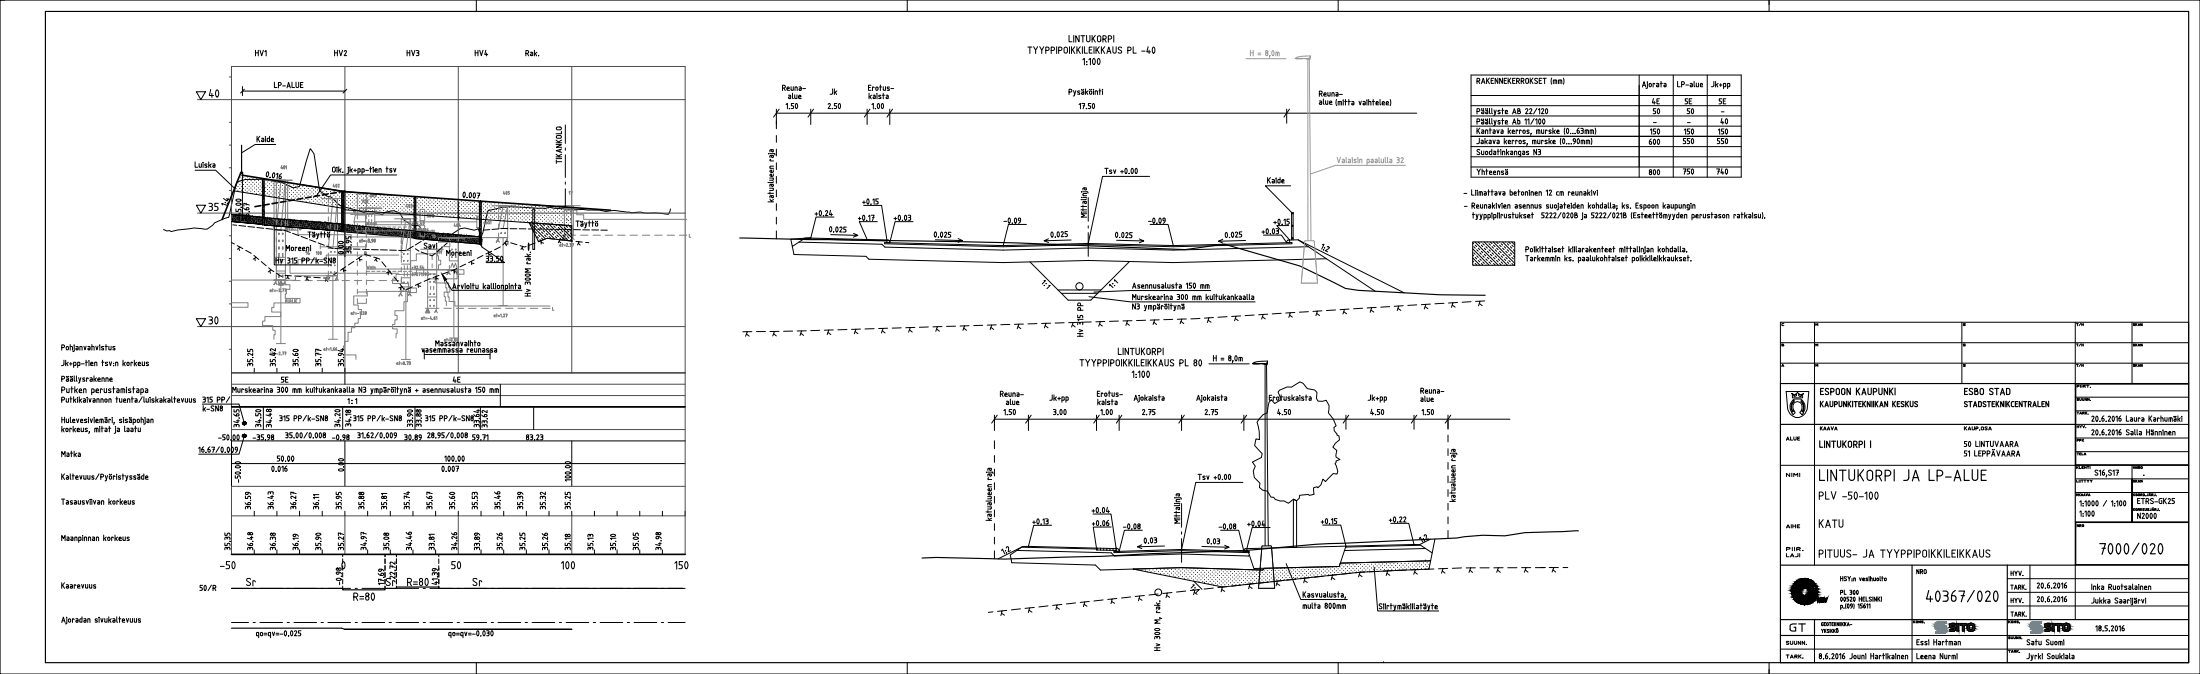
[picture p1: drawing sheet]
<svg xmlns="http://www.w3.org/2000/svg" width="970mm" height="297mm" viewBox="0 0 970 297" stroke-linecap="round" stroke-linejoin="round" font-family="sans-serif">
<defs><g id="words">
<text font-size="9.3" x="924.8" y="245.7">7000/020</text>
<g font-size="8.8">
<text x="801.3" y="213.2">LINTUKORPI JA LP-ALUE</text>
<text x="848.6" y="266.5">40367/020</text>
</g>
<g font-size="7.1">
<text x="91.5" y="44.2">40</text>
<text x="801.3" y="233.7">KATU</text>
<text x="788.3" y="279.5">GT</text>
</g>
<g font-size="6.6">
<text x="91.2" y="94">35</text>
<text x="91.2" y="144.1">30</text>
<text x="801.3" y="246.7">PITUUS- JA TYYPPIPOIKKILEIKKAUS</text>
<text x="246.8" y="252">100</text>
<text x="296.5" y="252">150</text>
<text x="107.8" y="259.4">Sr</text>
<text x="169.5" y="259.4">Sr</text>
<text x="178.7" y="259.4">R=80</text>
<text x="207.6" y="259.4">Sr</text>
<text x="155" y="265.8">R=80</text>
</g>
<g font-size="6.2">
<text x="801.7" y="175.1">ESPOON KAUPUNKI</text>
<text x="865.2" y="175.1">ESBO STAD</text>
<text x="96.1" y="251.7">-50</text>
<text x="198.1" y="251.7">50</text>
</g>
<g font-size="5.7">
<text x="111.6" y="25.9">HV1</text>
<text x="146.6" y="25.9">HV2</text>
<text x="178.7" y="25.9">HV3</text>
<text x="208.7" y="25.9">HV4</text>
<text x="120.1" y="40">LP-ALUE</text>
<text x="364.9" y="42.8">Jk</text>
<text x="727.6" y="47">4E</text>
<text x="742.1" y="47">5E</text>
<text x="756.9" y="47">5E</text>
<text x="757.9" y="55.9">40</text>
<text x="726.5" y="60.5">150</text>
<text x="741.4" y="64.7">550</text>
<text x="741.7" y="60.5">150</text>
<text x="756.2" y="64.7">550</text>
<text x="741.4" y="78.1">750</text>
<text x="755.8" y="78.1">740</text>
<text x="198.8" y="169.8">4E</text>
<text x="88.7" y="182.5">k-SN8</text>
<text x="87.3" y="261.5">50/R</text>
</g>
<g font-size="5.3">
<text x="344.1" y="41">Reuna-</text>
<text x="346.6" y="44.6">alue</text>
<text x="580.8" y="47">alue</text>
<text x="580.8" y="43.5">Reuna-</text>
<text x="727.9" y="51.3">50</text>
<text x="743.1" y="51.3">50</text>
<text x="726.2" y="64.7">600</text>
<text x="726.2" y="78.1">800</text>
<text x="555.4" y="104.2">+0.03</text>
<text x="142.7" y="162.4" transform="rotate(-90 142.7 162.4)">35.77</text>
<text x="122.9" y="169.5">5E</text>
<text x="152.6" y="179">1:1</text>
<text x="440.1" y="175.8">Reuna-</text>
<text x="442.9" y="179.3">alue</text>
<text x="625.6" y="177.9">alue</text>
<text x="502.9" y="183.9">2.75</text>
<text x="530.4" y="183.9">2.75</text>
<text x="121.2" y="204.4">50.00</text>
<text x="611.5" y="231.2">+0.22</text>
<text x="142.7" y="243.5" transform="rotate(-90 142.7 243.5)">35.90</text>
<text x="172.7" y="243.5" transform="rotate(-90 172.7 243.5)">35.08</text>
<text x="232.6" y="243.5" transform="rotate(-90 232.6 243.5)">35.25</text>
<text x="844.4" y="254.1">NRO</text>
<text x="885.6" y="254.8">HYV.</text>
<text x="885.6" y="266.8">HYV.</text>
</g>
<g font-size="4.9">
<text x="185" y="156.4">vasemmassa reunassa</text>
<text x="786.9" y="234">AIHE</text>
<text x="786.9" y="246.7">LAJI</text>
<text x="885.6" y="260.8">TARK.</text>
</g>
<g font-size="4.4">
<text x="145.9" y="83.7">402</text>
<text x="189.6" y="106">10</text>
<text x="133.9" y="113.4">%</text>
<text x="149" y="113.4">50</text>
<text x="191.7" y="113">VH</text>
<text x="801.7" y="190.6">KAAVA</text>
<text x="865.2" y="190.6">KAUP.OSA</text>
<text x="786.9" y="195.2">ALUE</text>
<text x="786.9" y="211.1">NIMI</text>
<text x="786.9" y="285.2">SUUNN.</text>
<text x="786.5" y="291.2">TARK.</text>
</g>
<g font-size="4.4" fill="#808080">
<text x="221" y="86.9">405</text>
<text x="249.9" y="86.9">17</text>
<text x="158.6" y="90.8">723</text>
<text x="178" y="92.6">403</text>
<text x="160.7" y="100.3">Wmax</text>
<text x="199.1" y="101">404</text>
</g>
<g font-size="4">
<text x="799.6" y="144.8">M</text>
<text x="914.6" y="144.8">T/H</text>
<text x="939.6" y="144.8">SKAN</text>
<text x="799.6" y="162.8">M</text>
<text x="914.6" y="162.8">T/H</text>
<text x="939.6" y="162.8">SKAN</text>
<text x="939.6" y="213.9">SKAN</text>
<text x="914.9" y="233.3">NRO</text>
</g>
<g font-size="3.5">
<text x="799.6" y="153.6">M</text>
<text x="864.8" y="153.6">S</text>
<text x="914.6" y="153.6">T/H</text>
<text x="939.6" y="153.6">SKAN</text>
<text x="914.9" y="177.6">SUUNN.</text>
<text x="914.9" y="183.6">TARK.</text>
<text x="914.9" y="189.6">HYV.</text>
<text x="914.9" y="195.6">PPK</text>
<text x="914.9" y="201.6">TELA</text>
<text x="914.6" y="207.6">KLEHTI</text>
<text x="939.6" y="207.6">HNRO</text>
<text x="914.6" y="219.6">MKAAVA</text>
</g>
<text font-size="3.1" x="944.2" y="210.7">.</text>
<g font-size="2.6">
<text x="757.9" y="50.6">-</text>
<text x="727.9" y="55.2">-</text>
<text x="743.1" y="55.2">-</text>
</g>
</g></defs>
<!-- layer: A49_maanpinta -->
<path d="M295.6 92l-.8 2.4h-.4l-5.6-.6h-4.8l-1.6-.4-3.9 .4-7.5-1-2.1 .1a7.7 7.7 0 0 1-5-.3l-14.6-.5-7.2-.8-2.1 .7-.5-.3-14.5-.6a30.5 30.5 0 0 0-9.8 1.7l-3.2 12.6-1.2-4.7-1.8 .7-4-.9-2.1 .3-7.7 5.3-7.2-1.1-3.1-5.4-.7-.2a5.2 5.2 0 0 1-4.7-1.5l-1.4-1-2-3.1-2.6-1-3.3 .6-1.6 1.3a11.7 11.7 0 0 0-6.4-.5l-10.1-3a7.5 7.5 0 0 1-4.9-3.2l-1.4-1.3-1.7-.3-3.2-2.2-2.4-16.3-1.6-2.3-1.8 5.1-3.1 11.5-2.8 .5a17.4 17.4 0 0 0-7.2-2.6 40.9 40.9 0 0 0-13.9-1l-3.7 1.1-3.6 15.6-6.2 2.4-1 1.2-2.3 1.6-5.7-.5-7.3 .8-2.8 .7-.8-.4-1.1 .2-1.5-.7" fill="none" stroke="#000" stroke-width=".44"/>
<!-- layer: A40_tyyppipl_valk -->
<g fill="none" stroke="#000" stroke-width=".44">
<path d="M382.9 38.6h.9M384 37.5h-1.1v2.3h1.1M385.4 38.7l-.7-.4v1.6M386.2 38.5l.9 .1v.8l-.3 .4-.6-.3zM387.8 38.3h.9M388.2 37.4v2.5M389.4 38.2l.2 1.6h.8v-1.6M391.2 39.7l.7 .1M392.1 38.4l-.9 .1v.4l.9 .3-.2 .6M392.8 39h1.2M473.3 39.9l.5 1.8M474.3 39.9l-.6 2.2-.5 .2"/>
<path d="M476.9 39.5h.1M477.6 39.5h.1M478.6 39.2v2.5M480.4 39.5h.1M481.2 39.5h.1M482 39.5h.1M482.1 39.9v1.8M484.9 39.2v2.5M486 39.5h.1M486.1 39.9v1.8M648.6 33.1h119.1v45h-119.1zM651.2 35.8l1-.2 .2-.8-1.2-.3v2.4"/>
<path d="M651.8 35.8l.6 1.1M653.2 36.9l.7-2.4 .8 2.4M653.4 36.1h1.1M655.4 34.4v2.5M655.8 35.4l.9 1.5M656.7 34.4l-1.3 1.5M657.4 35.5h.9M658.6 34.5h-1.2v2.2h1.2M660.4 34.4v2.3l-1.2-2.2v2.4M662.4 34.4v2.3l-1.2-2.2v2.4M663.2 35.5h.8M664.3 34.5h-1.1v2.2h1.1"/>
<path d="M664.9 34.4v2.5M665.3 35.4l.9 1.5M666.2 34.4l-1.3 1.5M666.9 35.5h.9M668.1 34.5h-1.2v2.2h1.2M668.7 35.8l1.1-.3-.1-.9-1-.1v2.4M669.3 35.8l.6 1.1M670.7 35.8l1.1-.2v-.9l-1.1-.2v2.4M671.3 35.8l.6 1.1M672.8 34.7l.6-.2 .5 .5v1.3l-.3 .4-.9-.4zM674.7 34.4v2.5M675 35.4l.9 1.5"/>
<path d="M675.9 34.4l-1.2 1.5M677.9 34.8l-.9-.3-.3 .3 .1 .5 1 .6 .1 .5-.3 .3-.9-.3M678.6 35.5h.9M679.8 34.5h-1.2v2.2h1.2M680.3 34.5h1.5M681 34.5v2.4M684.1 34.4l-.2 1.1 .2 1.6M684.9 36.9v-1.6l1.5 .2v1.4M685.6 35.3v1.6M687.1 36.9v-1.6l1.4 .1 .1 1.5M687.8 35.3v1.6M689.4 34.4v2.7"/>
<path d="M722.7 33.1v45M724.2 38.4l.6-2.4 .8 2.4M724.3 37.6h1.1M726.3 36.2h.1M726.4 36.6l-.1 2.2-.6 .1M727.2 36.9h.8l.1 .9-.3 .4-.6-.2zM729.6 37.1l-.7-.4v1.7M730.3 36.7l1.1 .3v1.2h-.9v-.7h.9M732 36.7h1M732.4 35.9v2.5M733.6 36.7l1 .3v1.2l-.9-.1v-.6h.9M737.7 33.1v45"/>
<path d="M739.6 35.9v2.3h1.2M741.4 37.3l1.1-.3v-.8l-1.1-.2v2.4M743.3 37.5h1.2M745.2 36.7l1 .3v1.2l-.9-.1v-.6h.9M746.9 35.9v2.1l.4 .2M747.9 36.6l.3 1.6h.7v-1.6M749.7 37.5h1l-.3-.7-.7 .1v1.1l1.1 .2M752.7 33.1v45M755.7 35.9l-.1 2.1-1.1 .2M756.4 35.9v2.5M756.9 37.3l.5 1.1M757.6 36.7l-1.2 .9"/>
<path d="M758.1 37.5h1.2M758.7 36.9v1.2M759.9 38.2l1-.1-.2-1.4h-.8v2.4M761.7 38.2l.9-.1v-1.3l-.9-.1v2.4M342.3 49.9h282.3M342.3 48.1v6.8M343.5 48.1l-2.4 3.5M346.5 46.1l.7-.5v2.4M348 47.8l.1 .1zM350 45.6h-1.1v1l.8 .1 .2 .8-.4 .3h-.7M350.9 45.7a.69 .69 0 0 1 .7 .3 .69 .69 0 0 1 .1 .7l-.1 .4a.57 .57 0 0 1-.6 .7 .57 .57 0 0 1-.3-.9zM357.5 48.1v6.8"/>
<path d="M358.7 48.1l-2.5 3.5M365.1 46l.4-.4 .6 .4-1 1.8h1.1M366.9 47.8l.2 .1zM369 45.6h-1.1v1l.8 .1 .2 .8-.4 .3h-.8M369.9 45.7h.1a1.15 1.15 0 0 1 .6 1 1.15 1.15 0 0 1-.7 1.1l-.3-.7zM382.3 48.1v6.8M383.2 41.1v2.5M383.5 48.1l-2.4 3.5M383.6 42.5l.5 1.1M384.3 42l-1.1 .8M384.4 46.1l.7-.5v2.4M384.9 42l1 .2v1.2l-.9-.1v-.5l.9-.1"/>
<path d="M385.9 47.8l.1 .1zM386.6 41.4h.1M386.7 41.8v1.8M387.1 45.7l.5 .1 .2 1.4a.55 .55 0 0 1-.7 .6 .55 .55 0 0 1-.3-.9zM388.4 42.1h-1l.1 .4 .9 .5-.2 .4-.8-.1M388.8 45.7a1.1 1.1 0 0 1 .8 1 1.1 1.1 0 0 1-.8 1.1l-.2-.7zM389 42h1M389.4 41.1v2.5M390.7 42l.9 .1v1.3h-.8v-.6l.8-.1M392.3 48.1v6.8M393.5 48.1l-2.4 3.5M471.3 40.6l1.1-.2v-.9l-1.1-.2v2.4"/>
<path d="M475.7 46.1l.7-.5v2.4M476.1 40.2h-1v.4l1 .7-1 .1M476.8 40l1.1 .3v1.2h-.9l.1-.7h.8M477 45.6h1.2l-.7 2.4M477.5 46.6h.7M478.9 47.8l.2 .1zM479 40.6l.6 1.1M479.7 40l-1.1 .9M480.4 40.3l.5-.3 .4 .3-.1 1.2-.8-.2zM481 45.6h-1.1v1l.8 .1 .2 .8-.4 .3h-.8M481.9 45.7a1.16 1.16 0 0 1 .7 1 1.16 1.16 0 0 1-.6 1.1l-.4-.7zM482.9 41.7v-1.7l1 .3v1.4"/>
<path d="M484.5 40h1M567.3 48.1v6.2M568.5 48.1l-2.4 3.5M590 46.3v-1.6l1.4 .2 .1 1.4M590.8 44.7v1.6M592.2 44.6v1.7M593.2 43.8v2.5M594.4 44.7h.9M594.7 43.8v2.5M596 44.7l.9 .3v1.2l-.8-.1v-.6h.8M599.2 44.6l.5 1.6 .5-1.6M601 44.7l.9 .3v1.2l-.9-.1 .1-.6h.8"/>
<path d="M602.6 44.2h.1M602.7 44.6v1.7M603.5 44.7l.9 .2v1.4M603.5 43.8v2.5M605.1 44.7h.9M605.5 43.8v2.5M606.7 45.5h1l-.2-.7-.7 .1-.1 1.1 1.1 .2M608.5 43.8v2.2l.3 .2M609.4 45.5h1l-.2-.7-.7 .1-.1 1.1 1.2 .2M611.2 45.5h1l-.2-.7-.7 .1-.1 1.1 1.1 .2M612.9 43.9l.3 1.1-.3 1.6M648.6 46.6h119.1"/>
<path d="M648.6 55.6h119.1M648.6 42.1h119.1M648.6 51.1h119.1M651.2 53.6l1.1-.2 .1-.7-1.2-.3v2.3M651.2 49.1l1-.1 .1-1-1.1-.1v2.3M651.2 56.4v2.5M651.6 57.4l.8 1.5M652.4 56.4l-1.2 1.6M653.2 57.3l1 .3v1.2h-.8l-.1-.7 .9-.1M653.2 53.1l1 .3v1.2h-.8l-.1-.7 .9-.1M653.2 48.6l1 .3v1.2l-.9-.1 .1-.6h.8M653.2 52.6h.1"/>
<path d="M653.2 48h.1M654 52.6h.1M654 48h.1M655 58.9v-1.6l.9 .1 .1 1.5M655 53.1l1 .3v1.2l-.9-.1v-.6l.9-.1M655 48.6l1 .3v1.2l-.9-.1v-.6h.9M655 52.6h.1M655 48h.1M655.7 52.6h.1M655.7 48h.1M656.6 57.3h1M656.7 52.2v2.2l.4 .2"/>
<path d="M656.7 47.7v2.2l.4 .2M657 56.4v2.5M657.7 52.2v2.2l.4 .2M657.7 47.7v2.2l.4 .2M658.2 57.3l1 .3v1.2l-.9-.1v-.6l.9-.1M658.7 53l.5 1.7M658.7 48.5l.5 1.7M659.7 53l-.6 2.1-.5 .2M659.7 48.5l-.6 2.1-.5 .2M660 57.2l.4 1.6 .6-1.6M660.4 54.5l.8 .1M660.4 50l.8 .1"/>
<path d="M661.4 53.3l-.6-.2-.4 .2 .1 .4 .9 .3-.2 .6M661.4 48.7l-1 .2 .1 .3 .9 .4-.2 .5M661.8 57.3l.9 .3v1.2l-.9-.1v-.6l.9-.1M662.1 53.1h1M662.1 48.6h1M662.4 47.7v2.5M662.4 52.2v2.5M663.7 53.8h1l-.2-.5h-.8v1.1l1.1 .2M663.7 49.4h1l-.2-.7-.8 .1v1.1l1.1 .2M665 56.4v2.5M665.4 57.8l.5 1.1M666.1 57.3l-1.1 .9"/>
<path d="M666.8 58h.9l-.2-.6-.7 .1v1.1l1.1 .2M666.9 54.7l.7-2.3 .8 2.3M666.9 50.2l.7-2.3 .8 2.3M667.1 54h1.1M667.1 49.5h1.1M669.2 52.2v2.4h.8l.1-1.3-.9-.2M669.2 48.9l1.1 .2 .1 .6-.3 .3-.9 .1v-2.2l.9 .2v.6l-.5 .2M669.2 57.7l-.7-.4v1.6M670.7 57.7l-.7-.4v1.6M672.3 52.9l.6-.5v2.3M672.6 48.2l.4-.3 .6 .3-1 1.9h1.2M673.5 52.9l.6-.5v2.3"/>
<path d="M674.2 57.4h-.9v.5l.8 .3 .1 .3-1 .2M674.4 48.2l.3-.3 .7 .3-1 1.9h1.1M675.1 58.9l-.3 .7M676.4 52.2l-1.5 2.5M677 52.9l.6-.5v2.3M677.5 58.9v-1.6l1.4 .1v1.5M677.6 47.7l-1.5 2.5M678.2 57.3v1.6M678.3 48.4l.6-.5v2.3M678.6 52.5a1.16 1.16 0 0 1 .8 1 1.16 1.16 0 0 1-.7 1.1l-.3-.8zM679.7 57.2l.1 1.6h.8v-1.6M679.7 48.2l.3-.3 .6 .3-.9 1.9h1.1"/>
<path d="M680.4 52.5h.1a1.12 1.12 0 0 1 .6 1 1.12 1.12 0 0 1-.7 1l-.3-.7zM681.7 48a1.14 1.14 0 0 1 .5 1.9 .51 .51 0 0 1-.7 0 .51 .51 0 0 1-.1-.7zM682.2 57.7l-.8-.4v1.6M683.9 57.4h-.9v.5l.8 .3 .1 .3-1 .2M684.7 56.4v2.5M685.1 57.8l.6 1.1M685.8 57.3l-1.1 .9M686.4 58h1l-.2-.6h-.7l-.1 1.1 1.1 .3M689.9 56.4v2.7M690.9 56.6l.6 .3 .1 1.1a.57 .57 0 0 1-.7 .7 .57 .57 0 0 1-.2-.9zM692.4 58.7l.2 .2zM693.4 58.7l.2 .2z"/>
<path d="M694.4 58.7l.2 .2zM696.2 56.4l-.8 1v1.2l.7 .1 .2-.9-.9-.2M697 56.6h.9l.2 .3-.5 .7 .4 .2v.7l-1 .3M697.2 57.6h.4M698.9 58.9v-1.6l1.4 .1 .1 1.5M699.6 57.3v1.6M701.1 58.9v-1.6l1.4 .1 .1 1.5M701.8 57.3v1.6M703.3 56.4l.3 1.2-.3 1.5M757.6 57.3l.6-.5v2.3M760.1 56.8h-1.1v1l.8 .1 .2 .6M761 56.9a1.11 1.11 0 0 1 .5 1.9 .37 .37 0 0 1-.5 .2 .37 .37 0 0 1-.2-.5z"/>
<path d="M338.9 67.8h.1M339.3 78.4h1.7l-.2 1h-1.5M339.3 67.7h2.2l.2 .6M339.8 70.2l-.3 .7h1.6M340.2 68.5l.1 .9 .6-.1 .1-.8h-1.3l-.2 .9M340.2 66l.1 .9 .6-.1 .1-.8h-1.3l-.2 .9M341 76.6l-.3 1.1-1.1-.1-.1-.7 .7-.2v1M341 74.8l-.2 1.1h-1.2l-.1-.7 .7-.3v1M341.1 73.2l-1.6 .2v.8h1.6M487.1 74.2h1.5M487.8 74.2v2.3M490.2 75.1h-1l.1 .4 .9 .4-.2 .5-.8-.1"/>
<path d="M491 74.8l.4 1.6 .6-1.6M494.1 75.6h1.2M494.7 75.1v1.2M496.2 74.3a.64 .64 0 0 1 .7 .2 .64 .64 0 0 1 .1 .8v.2a.59 .59 0 0 1-.6 .9 .59 .59 0 0 1-.4-1zM497.8 76.3l.1 .2zM498.9 74.4a.62 .62 0 0 1 .8 .1 .62 .62 0 0 1 0 .8v.5a.55 .55 0 0 1-.7 .6 .55 .55 0 0 1-.3-.9zM500.7 74.3a1.16 1.16 0 0 1 .5 2 1.02 1.02 0 0 1-.9-.7 1.02 1.02 0 0 1 .3-1.1zM506.9 77.7h-20.8l-6.3 29.6M558.9 78.2v2.5M559.3 79.2l.8 1.5M560.1 78.2l-1.2 1.6M560.9 79.1l1 .3v1.2h-.9v-.7l.9-.1"/>
<path d="M562.6 78.6h.1M562.7 79v1.7M564.4 78.2v2.4h-.9l-.1-1.3 1-.2M565.2 79.8h.9l-.2-.6h-.7v1.1l1.1 .3M648.6 64.6h119.1M648.6 60.1h119.1M648.6 69.1h119.1M648.6 73.6h119.1M651.2 74.5l.8 1.2 .7-1.2M652 75.7v1.3M652.2 60.9v1.9l-.3 .4-.8 .1M652.4 66.2l-.8-.3-.4 .3 .1 .5 1.1 .6v.6l-.9 .2-.3-.3"/>
<path d="M653 61.8l1 .3v1.2l-.9-.1v-.6h.9M653.2 66.5l.3 1.6h.7v-1.6M653.5 75.4l.9 .1v1.5M653.5 74.5v2.5M654.7 60.9v2.5M655.1 66.8l.8 .1-.1 1.1-.7-.1zM655.1 75.4h.9M655.2 62.4l.5 1M655.4 74.5v2.5M655.9 61.8l-1.2 .9M656.5 61.8l1 .3v1.2l-.9-.1v-.6h.9M656.7 76.1h1l-.3-.7-.6 .2-.1 1.1 1.1 .1"/>
<path d="M657.7 65.7v2.4l-.9-.1-.1-1.1 1-.3M658.2 61.7l.5 1.6 .6-1.6M658.5 76.1h.9l-.2-.7-.7 .3v.9l1.1 .2M658.5 66.6l1 .3v1.2l-.9-.1v-.6h.9M660 61.8l1 .3v1.2l-.9-.1v-.6h.9M660.1 66.6h1M660.2 77v-1.6h.9l.1 1.6M660.5 65.7v2.5M661.6 66.1h.1M661.8 66.5v1.7M662.5 68.2v-1.6l.9 .2v1.4M662.9 75.5l-.9 .1 .1 .3 .8 .5-.2 .4h-.7"/>
<path d="M663.2 60.9v2.5M663.7 62.4l.6 1M663.7 75.4l1 .2v1.2h-.9l.1-.7h.8M663.7 74.8h.1M664.3 65.7v2.5M664.4 61.8l-1.2 .9M664.5 74.8h.1M664.7 67.2l.5 1M665 62.6h1l-.2-.7-.7 .1-.1 1.1 1.1 .2M665.4 66.6l-1.1 .9M666 66.6l1 .3v1.2l-.9-.1v-.6h.9M667.5 62.2l-.7-.4v1.6"/>
<path d="M667.8 68.2v-1.6l.8 .1 .1 1.5M669 62.2l-.7-.4v1.6M669.8 62l.5-.2 .4 .3-.2 1.1-.7-.2zM670.5 68.1l-.9-.1v-1.3l.9-.1v2l-1 .3M671.3 66.6l1 .3v1.2l-1-.1 .1-.6h.9M672.5 61.9l-1 .2 .1 .3 .9 .4v.3l-1 .1M673 68l.8 .1M673.4 63.4l-.3 .8M674 66.8h-1l.1 .4 .8 .3-.2 .6M675.7 63.4v-1.6l1.4 .1 .1 1.5M676.5 61.8v1.6M677.5 65.7v2.4l-1.2-2.2v2.3"/>
<path d="M678 61.7l.2 1.6h.7v-1.6M678.1 65.9h.8l.3 .4-.5 .6 .5 .4v.6l-1.1 .2M678.3 66.9h.4M680.5 62.2l-.8-.4v1.6M681.2 63.2l.7 .1M682.2 61.9l-1 .2 .1 .3 .9 .4-.3 .5M683 60.9v2.5M683.4 62.4l.5 1M684.1 61.8l-1.1 .9M684.7 62.6h1l-.2-.7-.7 .1-.1 1.1 1.1 .2M688.2 60.9v2.8M689.2 61.2a1.22 1.22 0 0 1 .4 2h-.4l-.3-.6z"/>
<path d="M690.7 63.2l.2 .2zM691.7 63.2l.2 .2zM692.7 63.2l.2 .2zM694.6 62.3l-.9-.2 .2-1 .6 .2 .1 1-.9 1.1M695.6 61.3a.68 .68 0 0 1 .8 .2 .68 .68 0 0 1 0 .8l-.1 .3a.56 .56 0 0 1-.6 .7 .56 .56 0 0 1-.3-.9zM697.1 63.4v-1.6l1.4 .1 .1 1.5M697.9 61.8v1.6M699.4 63.4v-1.6l1.4 .2 .1 1.4M700.1 61.8v1.6M701.6 61l.2 1.1-.2 1.6M338.6 85.2h2.5M338.6 88.9h2.5"/>
<path d="M339.3 82.9h1.7l-.2 1h-1.5M339.5 87.8l.8 1.1M339.5 84.6v1M340.2 86.2l.1 .9h.6l.1-.9h-1.3l-.2 1M340.2 81.2l.1 .8 .6 .1 .1-.9h-1.3l-.2 1M341 80.1l-.3 .3h-2.1M341.1 87.9l-1.1 .6M359.3 94.3h1.3M359.9 93.6v1.3M361.5 92.8l.5 .2 .2 1.3a.56 .56 0 0 1-.7 .7 .56 .56 0 0 1-.3-.9zM363 95l.2 .1zM363.9 93.1l.3-.3 .7 .3-1 1.9h1.1"/>
<path d="M366.1 99.9l.5 .2 .1 1.1a.52 .52 0 0 1-.1 .7 .52 .52 0 0 1-.7-.1l-.1-1.2zM366.2 92.6l-.5 1.9h1.3M366.5 93.9v1.2M367.7 95.6h-7.9l-2.3 9.3M378.4 96.3h1.2M379 95.7v1.2M380.3 89.2h1.3M380.5 95a.68 .68 0 0 1 .8 .2 .68 .68 0 0 1 0 .9v.2a.57 .57 0 0 1-.7 .7 .57 .57 0 0 1-.3-.9zM380.8 90.5h7.9l2.3 15.2-33.5-.8M380.9 88.5v1.3M382.1 97l.2 .2zM382.4 87.8a.83 .83 0 0 1 .9 .5 .83 .83 0 0 1-.2 .9 .5 .5 0 0 1-.5 .7 .5 .5 0 0 1-.4-.7z"/>
<path d="M382.9 95.3l.6-.5v2.4M384 89.8l.1 .2zM384.2 94.8h1.2l-.7 2.4M384.7 95.8h.7M384.8 88.1l.6-.5v2.4M386.8 97.7h-7.9l3.4 8.2M387.3 87.6h-1.1v1l.8 .1 .1 .9-1.1 .3M394.2 96.3h1.2M394.8 95.7v1.2M396.2 95a.68 .68 0 0 1 .9 .2 .68 .68 0 0 1-.1 .9v.3a.54 .54 0 0 1-.6 .6 .54 .54 0 0 1-.4-.8zM397.8 97l.2 .2zM399 94.9a1.14 1.14 0 0 1 .5 2 .51 .51 0 0 1-.7 0 .51 .51 0 0 1 0-.7z"/>
<path d="M400.4 94.8h.8l.3 .4-.5 .6 .5 .4v.6l-1.1 .2M400.6 95.8h.4M402.5 97.7h-7.9l-2.3 9.2M442.6 97.5h1.3M444.8 96.2a1.16 1.16 0 0 1 .5 2 1.02 1.02 0 0 1-1-.7 1.02 1.02 0 0 1 .4-1.1zM446.3 98.2l.1 .2zM447.5 96.2a.76 .76 0 0 1 .8 .3 .76 .76 0 0 1-.1 .9v.1a.57 .57 0 0 1-.7 .8 .57 .57 0 0 1-.2-1zM450 97.3l-1-.3 .3-.9 .7 .3v1.1l-.9 .9M452.5 98.9h-7.9l-2.3 9.3M506.3 97.5h1.3M507.1 98.9h7.9l2.3 9.3M508.5 96.2a.64 .64 0 0 1 .7 .2 .64 .64 0 0 1 0 .8v.2a.59 .59 0 0 1-.5 .9 .59 .59 0 0 1-.4-1z"/>
<path d="M510 98.2l.2 .2zM511.3 96.2l.5 .2 .1 1.3a.55 .55 0 0 1-.6 .6 .55 .55 0 0 1-.3-.9zM513.7 97.3l-.9-.1 .2-1.1 .6 .2 .1 1-.9 1.1M561.6 98h1.2M562.2 97.5v1.2M563.7 96.6a1.1 1.1 0 0 1 .7 1.1 1.1 1.1 0 0 1-.7 1l-.2-.7zM566 97.1l.7-.5v2.3M568.2 99.4h-5.3l5.7 6.3h3.7l34 22.6M568.5 96.6h-1.1v1l.8 .1 .2 .7-.3 .4h-.8M569 81.9h-11.1l11.9 12M570.1 93.7v.4M570.1 93.7l-.7 .1 .1 .3h.6"/>
<path d="M645.5 85.2h1.2M645.6 90.9h1.3M648.8 83.6v2.4h1.1M649 90.7l1.2-.3-.2-.8-1-.1v2.3M649.2 94.5h1M649.5 93.6v2.5M649.6 90.7l.6 1.1M650.5 83.9h.1M650.6 84.3v1.8M650.8 94.4l.5 1.7M651 90.9h1l-.2-.6-.8 .1v1l1.1 .3M651.3 83.9h.1"/>
<path d="M651.3 84.3v1.8M651.8 94.4l-.6 2.1-.5 .2M652.1 86.1v-1.6l1.4 .1 .1 1.5M652.5 94.4l.5 1.7M652.7 90.1l.3 1.6h.7v-1.6M652.8 84.5v1.6M653.5 94.4l-.6 2.2-.5 .1M654.3 84.5l1 .3v1.2l-.8-.1-.1-.6 .9-.1M654.3 96l1-.2-.1-1.2-.9-.1v2.4M654.5 91.8v-1.6l1 .3v1.3M656 84.5h.9M656 96l1.1-.2-.3-1.3h-.8v2.4"/>
<path d="M656.3 90.2l.9 .2v1.3l-.9-.1 .1-.6 .8-.1M656.3 83.6v2.5M657.4 84.5h1M657.7 93.8l.2 .2zM657.8 83.6v2.5M657.8 94.4v1.7M658 89.3v2.5M658.5 90.8l.5 1M658.6 96l1-.2-.3-1.3h-.7v2.4M659 84.5l1 .3v1.2l-.9-.1 .1-.6 .8-.1M659.1 90.2l-1.1 .9M659.7 89.7h.1"/>
<path d="M659.8 90.1v1.7M660.2 93.8l.2 .2zM660.3 94.4v1.7M660.5 90.1l.5 1.6 .5-1.6M660.8 84.3l.5 1.7 .5-1.7M661 93.8l.1 .2zM661.1 94.4v1.7M662.2 89.7h.1M662.3 90.1v1.7M662.6 84.5l.9 .3v1.2l-.9-.1 .1-.6 .8-.1M662.6 94.9l-.8-.4v1.6M663 90.9h1l-.2-.6-.7 .1-.1 1 1.1 .3"/>
<path d="M663.3 94.4l.1 1.6h.9v-1.6M664.8 91.8v-1.6l.9 .2v1.4M665.8 83.6v2.4l.8-.1 .2-1.2-1-.2M666 94.7h-.9v.4l.8 .3 .1 .4-.9 .1M666.7 94.5h.9M667 93.6v2.5M667.6 85.2h.9l-.2-.7-.7 .2v1l1.1 .3M668 90.2l1 .3v1.2l-.9-.1v-.6l.9-.1M668.3 94.4l.1 1.6h.8v-1.6M669.2 84.5h1M669.5 83.6v2.5M670.1 93.6v2.5"/>
<path d="M670.5 95l.5 1.1M670.8 90.3l-1 .1v.3l.9 .4 .1 .3-1 .2M670.9 84.7h.8l.1 .9-.4 .4-.5-.2zM671.2 94.5l-1.1 .9M671.5 90.9h1l-.2-.6-.7 .1-.1 1 1.1 .3M671.8 95.9l.7 .1M672.5 86.1v-1.6l1 .2v1.4M672.8 94.7l-.7-.2-.3 .2 .1 .4 .9 .4-.3 .5M673.3 91.8v-1.6l1 .3v1.3M673.6 95.3h.9l-.2-.7-.7 .1v1.1l1.1 .2M674.2 83.9h.1M674.3 84.3v1.8"/>
<path d="M675 86.1v-1.6l1 .2 .1 1.4M675 91.8v-1.6l1 .3v1.3M675.2 94.5h.9M675.6 93.6v2.5M676.8 90.1l.2 1.6h.8v-1.6M676.8 85.2h1l-.3-.7-.6 .2-.1 1 1.1 .3M678.6 86.1v-1.6l.9 .2 .1 1.4M679.5 90.3l-.9 .1v.3l.9 .4v.3l-.9 .2M680.9 93.8h-1.1v1h.8l.2 .8-.3 .4h-.9M681.5 94.1l.4-.3 .6 .3-1 1.9h1.1M681.7 84.2l.6-.5v2.4M682.8 90.3l-1 .1 .1 .4 .9 .5-.3 .4-.7-.1"/>
<path d="M683 84.1l.5-.4 .6 .4-1.1 1.9h1.2M683.3 94.1l.4-.3 .6 .3-1 1.9h1.1M683.6 90.1l.2 1.6h.7v-1.6M685 94.1l.5-.3 .5 .3-1 1.9h1.1M685.4 90.4l.4-.2 .5 .3-.2 1.1-.8-.2zM687 89.7h.1M687.1 90.1v2l-.7 .4M687.2 84.5l-.9 .3 .1 1 .8 .2M687.8 86.1v-1.6l1.5 .2v1.4M687.8 90.2l1 .3v1.2l-.9-.1 .1-.6 .8-.1M688.3 93.6l-1.5 2.5M688.6 84.5v1.6"/>
<path d="M689.4 93.8l.4 .2 .2 1.3a.55 .55 0 0 1-.6 .7 .55 .55 0 0 1-.4-.9zM689.4 90.2h1M689.8 89.3v2.5M690.8 94.1l.4-.3 .6 .3-1 1.9h1.1M691 90.9h1l-.1-.6-.8 .1-.1 1 1.2 .3M692.3 84.8l-.8-.3v1.6M692.7 89.7h.1M692.8 93.9l.5 .1 .2 1.3a.55 .55 0 0 1-.6 .7 .55 .55 0 0 1-.4-.9zM692.8 90.1v1.7M693 85.2h1l-.2-.7-.7 .2-.1 1 1.1 .3M694.3 94.8h.8l.4 .4-.3 .8h-.9v-2.2h.7l.3 .3-.5 .7M694.5 89.3v2.4l-.9-.1-.1-1.1 1-.3"/>
<path d="M694.8 84.3l.2 1.7h.7v-1.7M695.3 90.9h1l-.2-.6-.7 .1-.1 1 1.1 .3M696.5 86.1v-1.6l.9 .2 .1 1.4M697.1 91.8v-1.6l.9 .2v1.4M697.7 93.8l.2 .2zM697.8 94.4v2l-.7 .3M698.3 84.5l1 .3v1.2l-.9-.1-.1-.6 1-.1M698.5 94.5l1 .3v1.2l-.9-.1 .1-.6h.8M700 83.6v2.5M700.3 89.3v2.5M700.4 85l.6 1.1M700.7 90.8l.6 1"/>
<path d="M701.1 84.5l-1.1 .8M701.4 90.2l-1.1 .9M701.7 83.9h.1M701.8 84.3v1.8M702.1 90.4l.5-.2 .4 .3v.9l-.3 .3-.6-.3zM702.5 84.3l.5 1.7 .5-1.7M702.9 93.8h-1.1v1h.8l.1 .9-1.1 .3M703.5 94.1l.4-.3 .6 .3-1 1.9h1.1M703.8 90.2l1 .3v1.3M703.8 89.3v2.5M704.2 83.9h.1M704.3 84.3v1.8"/>
<path d="M705.3 94.1l.4-.3 .5 .3-.9 1.9h1.1M706.5 89.3v2.4l-.8-.1-.1-1.1 .9-.3M707.1 94.1l.3-.3 .6 .3-.9 1.9h1.1M707.3 90.2l1 .3v1.2l-.9-.1 .1-.6 .8-.1M709.1 89.3v2.1l.4 .3M710.1 89.3v2.1l.3 .3M710.3 93.6l-1.5 2.5M711.1 90.2l.9 .3v1.2l-.9-.1 .1-.6 .8-.1M711.3 93.9a1.24 1.24 0 0 1 .4 2.1l-.6-.5zM712.8 94.1l.4-.3 .5 .3-.9 1.9h1.1M712.9 90.6l.1 .2zM712.9 91.8l-.2 .8"/>
<path d="M714.4 94.3l.6-.5v2.3M715.3 89.3v2.5M715.7 90.8l.6 1M715.8 94.8l1.1 .2 .1 .6-.3 .4h-.9v-2.2h.7l.3 .3-.5 .7M716.4 90.2l-1.1 .9M718 90.3h-.9v.5l.8 .3 .1 .3-1 .2M718.8 91.6l.2 .2zM719.5 93.6v2.8M720.3 94.8h.8M721.3 90.5h.8M721.4 93.8h-1.1v2.2h1.1M722.4 89.5h-1.1v2.2h1.1"/>
<path d="M723 94.7h-1l.1 .4 .8 .3 .1 .4-1 .1M723.6 94.5h1M724 90.3l-.9 .1-.1 .3 .9 .4 .1 .3-1 .2M724 93.6v2.5M724.8 91.7l.9-.2-.1-1.2-.8-.1v2.4M725.3 95.3h.9l-.2-.7-.7 .1v1.1l1.1 .2M726.6 90.4l.5-.2 .4 .3-.2 1.1-.7-.2zM727 95.3h1l-.2-.7-.8 .2v1l1.1 .2M728.3 90.4l.5-.2 .4 .3-.1 1.1-.8-.2zM728.6 94.5h1M729 93.6v2.5M730 91.8v-1.6l1 .2v1.4"/>
<path d="M730.1 94.5h1M730.5 93.6v2.5M731.8 93.8l.1 .2zM731.8 94.7l.5-.2 .4 .3-.3 1.2-.7-.4zM732.5 93.8l.2 .2zM733.3 89.3v2.5M733.5 96.1v-1.6l1.4 .2 .1 1.4M733.7 90.8l.6 1M734.2 94.5v1.6M734.4 90.2l-1.1 .9M735 90.2l1 .2v1.3l-.9-.1 .1-.6 .8-.1M735.7 94.4l.5 1.7"/>
<path d="M736.7 94.4l-.6 2.1-.5 .2M736.8 90.1l.2 1.6h.8v-1.6M737.5 94.4l.5 1.7M738.5 94.4l-.7 2.2-.4 .1M738.5 91.7l1-.2-.1-1.2-.9-.1v2.4M740.2 93.6v2.4h-.8l-.1-1.3 .9-.2M740.3 90.1l.2 1.6h.8v-1.6M741 95.3h1l-.3-.7-.7 .1v1.1l1.1 .2M742.1 91.8v-1.6l.9 .2v1.4M742.7 96.1v-1.6l1 .2v1.4M744.8 91.7l-.9-.1v-1.3l.9-.1v2l-1 .3M745.5 89.7h.1"/>
<path d="M745.6 90.1v1.7M746 96l1-.2-.2-1.2-.8-.1v2.4M746.3 91.8v-1.6l1 .3v1.3M747.7 95.3h1l-.2-.7-.8 .2v1l1.2 .2M750.2 94.9l-.7-.4v1.6M751 94.4l.2 1.6h.8v-1.6M753.7 94.7h-.9v.4l.9 .3v.4l-1 .1M754.4 94.5h1M754.7 93.6v2.5M756 94.5l1 .3v1.2l-.9-.1v-.6h.9M758.7 94.7h-.9v.4l.9 .4-.1 .5-.8-.1M759.6 94.7l.5-.2 .3 .3-.2 1.2-.7-.4z"/>
<path d="M761.3 96.1v-1.6l.9 .2 .1 1.4M765.3 94.9l-.8-.4v1.6M766 94.5l1 .2v1.3h-.9v-.7h.9M767.6 94.5h1M768 93.6v2.5M769.2 93.6v2.5M769.7 95l.5 1.1M770.3 94.5l-1.1 .9M771 94.5l.9 .2v1.3h-.8v-.7h.8M772.6 93.8l.2 .2zM772.8 94.4v1.7M774.5 94.7h-1l.1 .4 .8 .3 .1 .4-1 .1"/>
<path d="M775.3 94.4l.1 1.6h.8v-1.6M777 93.6l.2 1.2-.2 1.6M778 95.9l.2 .2zM349.3 108.6l5.6-3.7h2.6l-8.8 .5 1.4 6.7 31.7 .8 1.3 1.3 59.2 1.5 37.7-.9M352.3 106.7l36.5 .9 1.3 1.3 52.2 1.3 37.5-.9 37.5 .9 59.6-1.5M354.5 105.2l36.5 1M357.5 104.9v.4M367.5 102.2h.1M368.8 100l.5 .2 .2 1.1a.6 .6 0 0 1-.6 .9 .6 .6 0 0 1-.4-.9zM370.3 100.4l.5-.4 .5 .6-1.1 1.6h1.1M373.2 100.1l-1.2-.1v1l.8 .1 .2 .8-.4 .4-.7-.1M376.3 102.8l1.9 .9-11.9-.3"/>
<path d="M378.2 103.7l-1.9 .8M391 105.7l.9 .2 .4 1h-1.3zM412.2 102.2l.5 .1 .1 1.5a.54 .54 0 0 1-.6 .6 .54 .54 0 0 1-.3-.9zM413.7 104.4l.2 .1zM415 102.3l.5 .1 .1 1.2a.52 .52 0 0 1-.1 .7 .52 .52 0 0 1-.7-.1l-.1-1.2zM416.4 102.7l.6-.4 .4 .6-1 1.6h1.1M419.3 102.4l-1.1-.1v1l.7 .1 .2 .8-.3 .4-.8-.1M422.4 105.1l1.9 .9-11.9-.3M424.3 106l-1.9 .8M442.3 108.2l-52.3-1.3v.5l52.3 1.3 37.5-.9 37.5 .9 52.3-1.3v-.5l-52.3 1.3M460.4 106.1l1.9 .7M462.3 105.2l-1.9 .9 11.9-.4"/>
<path d="M463.6 102.3a1.11 1.11 0 0 1 .8 1 1.11 1.11 0 0 1-.7 1.1l-.4-1.1zM465.2 104.5h.1M466.3 102.2a1.22 1.22 0 0 1 .5 2.1 1.15 1.15 0 0 1-.5-2zM467.8 102.4l.4-.3 .6 .3-.9 1.9h1.1M470.7 102h-1.1v1l.9 .1 .1 .7-.3 .4-.8 .1M479.8 107.3l-37.5 .9M479.8 107.3l37.5 .9M492.1 102.5a.85 .85 0 0 1 .8 .5 .85 .85 0 0 1-.1 .9 .54 .54 0 0 1-.7 .6 .54 .54 0 0 1-.3-.8zM493.6 104.5l.2 .2zM494.8 102.6a.6 .6 0 0 1 .8 .1 .6 .6 0 0 1 0 .8l-.2 .7a.47 .47 0 0 1-.6 .4 .47 .47 0 0 1-.2-.7zM496.4 102.8l.5-.4 .4 .7-1 1.6h1.1M499.2 102.5h-1.1v1l.8 .1 .2 .4-.3 .7h-.9"/>
<path d="M502.4 105.3l1.9 .9-12-.3M504.3 106.2l-2 .8M537.2 106.3l2 .8M539.1 105.4l-1.9 .9 11.9-.3M540.4 102.5a1.14 1.14 0 0 1 .6 2l-.1 .1a1.24 1.24 0 0 1-.5-2.1zM542 104.5l.2 .2zM543.2 102.4l.6 .3 .1 1.3a.51 .51 0 0 1-.6 .6 .51 .51 0 0 1-.3-.8zM544.7 102.7l.4-.5 .6 .4-1 1.9h1.1M547.5 102.2h-1.1v1l.8 .1 .3 .7-.4 .4h-.7M557.1 103.6h7.9l2.3 3.3M567.9 105.8l-.4 .3-.2 .8M567.9 105.8l.7-.1v1.2h-1.3"/>
<path d="M569.5 105.7v-11.6h.6v11.6M572.3 105.7l46.8 23.3M583 107.9l.8-.2-1.1 2.1M583.5 110l.1 .2zM583.9 109.1l.1 .2zM584.8 114l-67.5 1.7-37.7-.9M585.2 108.8l.6-.1 .2 .6-1.7 1.1 1 .6M535 156.6v2.5M535 157.7h1.2M536.2 156.6v2.5M538.4 158.6h1.2M538.4 157.9h1.2"/>
<path d="M543.6 159l-.3 .9M544.8 156.8l.5 .2 .1 1.3a.55 .55 0 0 1-.7 .6 .55 .55 0 0 1-.3-.8zM546.2 159.1v-1.6l1.4 .1 .1 1.5M546.9 157.5v1.6M463.9 174l-.1 2.1-1 .3M464.7 174v2.5M465.2 175.4l.5 1.1M465.8 174.9l-1.1 .9M466.3 175.6h1.3M466.9 175v1.3M468.2 176.4l1-.3-.2-1.2h-.8v2.3M470 176.4l1-.3-.2-1.1-.8-.1v2.3"/>
<path d="M483.8 173.4h.9M484 175.9v2.5M484.5 177.3l.6 1.1M484.9 172.4h-1.1v2.2h1.1M485.2 176.8l-1.2 .8M485.8 176.8l1 .2v1.3l-.9-.1v-.6l.9-.1M486.3 173.5l-.7-.4v1.7M487.1 173.4l.5-.3 .4 .3-.1 1.1-.8-.1zM487.5 176.2h.1M487.6 176.7v1.7M488.7 173.1h1M489 172.3v2.5"/>
<path d="M489.3 176.9l-1 .1 .1 .4 .8 .3v.4h-.9M489.9 176.8h1M490.3 173l.3 1.6h.7v-1.6M490.3 175.9v2.5M491.6 176.8l.9 .2v1.3l-.8-.1-.1-.6 .9-.1M492.1 174.5l.7 .1M493.1 173.3h-1v.4l.9 .3-.2 .6M493.7 173.9h1.2M500 176.5l.8-2.3 .7 2.3M500.3 175.8h1M502.2 174.3h.1M502.3 174.8v2l-.6 .3"/>
<path d="M503.1 175.1l.5-.2 .4 .3-.2 1.1-.7-.1zM504.8 174v2.5M505.2 175.4l.6 1.1M505.9 174.9l-1.1 .9M506.5 174.9l1 .3v1.2h-.8v-.7l.8-.1M508.2 174.3h.1M508.3 174.8v1.7M509 176.3l.8 .1M510 175l-1 .1 .1 .4 .9 .4-.3 .5M510.7 174.9h.9M511 174v2.5M512.3 174.9l.9 .3v1.2l-.8-.1v-.6l.8-.1"/>
<path d="M527.6 176.5l.8-2.3 .8 2.3M527.9 175.8h1M529.8 174.3h.1M529.9 174.8v2l-.6 .3M530.7 175.1l.5-.2 .4 .3-.2 1.1-.7-.1zM532.4 174v2.5M532.8 175.4l.6 1.1M533 160.3h17.8M533.5 174.9l-1.1 .9M534.2 174.9l.9 .3v1.2l-.9-.1 .1-.6 .8-.1M535.8 174.3h.1M535.9 174.8v1.7"/>
<path d="M537.6 175h-.9v.5l.9 .4-.1 .5-.8-.1M538.3 174.9h.9M538.6 174v2.5M539.9 174.9l1 .2v1.3h-.9v-.7l.9-.1M559.6 175.2h.9M560.7 174.2h-1.1v2.2h1.1M562.1 175.3l-.7-.4v1.6M562.9 175.1l.5-.2 .4 .3-.1 1.1-.8-.1zM564.5 174.9h1M564.9 174v2.5M566.1 174.8l.2 1.6h.8v-1.6M567.9 176.3l.7 .1"/>
<path d="M568.8 175l-.9 .1v.4l.9 .4-.2 .5M569.6 174v2.5M570.1 175.4l.5 1.1M570.7 174.9l-1.1 .9M571.4 174.9l.9 .2v1.3h-.8v-.7l.8-.1M573 174.3h.1M573.2 174.8v1.7M574.9 175h-1l.1 .5 .8 .3 .1 .3-1 .2M575.5 174.9h1M575.9 174v2.5M577.1 174.9l1 .3v1.2l-.9-.1 .1-.6 .8-.1M604.3 174v1.9l-.4 .5h-.7"/>
<path d="M605 174v2.5M605.5 175.4l.5 1.1M606.2 174.9l-1.2 .9M606.7 175.6h1.2M607.3 175v1.3M608.5 176.4l1-.2-.2-1.3h-.8v2.3M610.3 176.4l1-.3-.1-1.1-.9-.1v2.3M626.4 172.3l1.1-.3v-.8l-1.1-.2v2.4M628.4 172.5h1v-.5l-.7-.2-.3 1M630.2 171.6l.2 1.6h.8v-1.6M632 173.4v-1.7l.9 .3v1.4M633.7 171.7l1 .3v1.2h-.6"/>
<path d="M635.3 172.5h1.3M438.4 184.7h227.3M438.4 182.9v6.8M439.7 182.9l-2.5 3.5M442.6 180.9l.6-.5v2.4M444 182.6l.2 .2zM446.1 180.4h-1.1v1l.8 .1 .1 .9-1.1 .3M447 180.5a.69 .69 0 0 1 .7 .3 .69 .69 0 0 1 0 .7v.4a.57 .57 0 0 1-.7 .8 .57 .57 0 0 1-.3-1zM453.4 182.9v6.8M454.7 182.9l-2.5 3.5M464.4 180.4h.8l.4 .4-.5 .6 .4 .3v.7l-1.1 .3M464.7 181.4h.4"/>
<path d="M466.4 182.6l.2 .2zM467.6 180.5a1.16 1.16 0 0 1 .7 1 1.16 1.16 0 0 1-.6 1.1l-.4-.7zM469.3 180.5a.69 .69 0 0 1 .7 .3 .69 .69 0 0 1 .1 .7l-.1 .4a.57 .57 0 0 1-.6 .8 .57 .57 0 0 1-.3-1zM483.4 182.9v6.8M484.7 182.9l-2.5 3.5M485.4 180.9l.5-.5v2.4M486.7 182.6l.2 .2zM488 180.5a.69 .69 0 0 1 .7 .3 .69 .69 0 0 1 0 .7v.4a.57 .57 0 0 1-.7 .8 .57 .57 0 0 1-.3-1zM489.8 180.5a1.2 1.2 0 0 1 0 2.1l-.3-.7zM493.4 182.9v6.8M494.7 182.9l-2.5 3.5M521 182.9v6.8"/>
<path d="M522.2 182.9l-2.5 3.5M548.4 182.9v6.8M549.7 182.9l-2.5 3.5M563.8 180.3l-.5 1.9h1.3M564.1 181.5v1.3M565.3 182.6l.2 .2zM567.4 180.4h-1.1v1l.8 .1 .2 .8-.4 .4h-.7M568.3 180.5h.1a1.2 1.2 0 0 1 0 2.1l-.4-.7zM593.4 182.9v6.2M594.7 182.9l-2.5 3.5M604.8 180.3l-.4 1.9h1.3M605.2 181.5v1.3"/>
<path d="M606.4 182.6l.2 .2zM608.4 180.4h-1.1v1l.8 .1 .2 .8-.4 .4h-.7M609.3 180.5h.1a1.11 1.11 0 0 1 .7 1.1 1.11 1.11 0 0 1-.8 1l-.3-.7zM623.4 182.9v6.2M624.7 182.9l-2.5 3.5M627 180.9l.5-.5v2.4M628.4 182.6l.1 .2zM630.4 180.4h-1.1v1l.8 .1 .2 .8-.3 .4h-.8M631.3 180.5a1.16 1.16 0 0 1 .7 1 1.16 1.16 0 0 1-.6 1.1l-.3-.7zM638.4 182.9v6.2M639.5 199.8h.1M639.7 182.9l-2.5 3.5"/>
<path d="M640 199.7h2l.3 .7M640.8 198l.1 .8h.6l.1-.8h-1.3l-.2 1M434.9 208l.2 .2zM435.4 218.8h1.7l-.1 .9-1.6 .1M435.4 208h2.1l.3 .7M435.9 210.5l-.3 .8h1.6M436.3 208.8l.1 .9 .6-.1 .1-.8h-1.3l-.2 1M436.3 206.3l.1 .9 .6-.1 .1-.8h-1.3l-.2 1M437.1 216.9l-.2 1.1h-1.1l-.1-.8 .6-.2v1M437.1 215.2l-.3 1.1-1.1-.1v-.7l.6-.2v1M437.2 213.5h-1.3l-.3 .3v.7h1.6M528.2 209h1.5"/>
<path d="M529 209v2.4M531.3 209.9h-.9v.5l.8 .3 .1 .3-.9 .2M532.1 209.6l.5 1.6 .5-1.6M535.2 210.5h1.2M535.8 209.9v1.3M537.3 209.2a.62 .62 0 0 1 .8 .1 .62 .62 0 0 1 0 .8v.5a.55 .55 0 0 1-.7 .6 .55 .55 0 0 1-.3-.8zM538.9 211.2l.2 .1zM540.1 209.1a1.16 1.16 0 0 1 .5 2 1 1 0 0 1-.9-.7 1 1 0 0 1 .3-1.1zM541.8 209.2a.58 .58 0 0 1 .7 .1 .58 .58 0 0 1 .1 .7l-.1 .5a.57 .57 0 0 1-.6 .7 .57 .57 0 0 1-.3-.9zM548 212.6h-20.7l-6.3 29.5M639.2 217.2h2.5M640 215h1.6l-.1 .9h-1.5"/>
<path d="M640 210.5h1.6l-.1 .9-1.5 .1M640.1 219.8l.9 1.1M640.1 216.6v1M640.5 202.2l-.4 .7h1.6M640.8 218.2l.1 .9h.6l.1-.9h-1.3l-.2 1M640.8 213.2l.1 .9h.6l.1-.9h-1.3l-.2 1M640.8 200.5l.1 .8h.6l.1-.8h-1.3l-.2 1M641.6 212l-.2 .4h-2.2M641.6 208.6l-.2 1.1-1.1-.1-.1-.7 .6-.2v1M641.6 206.8l-.2 1.1h-1.2v-.7l.6-.2v.9M641.7 205.2h-1.4l-.2 .3v.7h1.6M641.7 220l-1.1 .5"/>
<path d="M434.7 229.3h2.5M434.7 225.6h2.5M435.4 223.3h1.7l-.1 .9-1.6 .1M435.6 228.2l.9 1.1M435.6 224.9v1M436.3 226.6l.1 .8h.6l.1-.8h-1.3l-.2 .9M436.3 221.5l.1 .9h.6l.1-.9h-1.2l-.3 1M437.1 220.4l-.3 .4h-2.1M437.2 228.3l-1.1 .6M455.3 230.1h1.2M455.9 229.5v1.3M457.4 228.8a.62 .62 0 0 1 .8 .1 .62 .62 0 0 1 0 .8l-.1 .4a.56 .56 0 0 1-.6 .7 .56 .56 0 0 1-.3-.8z"/>
<path d="M459 230.8l.1 .2zM459.8 229.1l.6-.5v2.4M461 228.6h.9l.3 .4-.6 .6 .6 .4-.1 .6-1.1 .2M461.3 229.6h.3M463.7 231.4l-7.9 .1-2.4 9.2-2.5 .1-10.8 5.5M481.4 225.1h1.3M481.5 230.8h1.3M481.9 226.5h7.9l2.3 15.2M482 224.5v1.3M482.1 230.3v1.2M483.6 223.7a1.16 1.16 0 0 1 .5 2 1 1 0 0 1-.9-.7 1 1 0 0 1 .3-1.1zM483.6 229.6a.58 .58 0 0 1 .8 0 .58 .58 0 0 1 0 .8v.4a.57 .57 0 0 1-.7 .8 .57 .57 0 0 1-.3-1z"/>
<path d="M485.1 225.9h.1M485.2 231.5l.2 .2zM486.2 223.8a.58 .58 0 0 1 .8 .1 .58 .58 0 0 1 0 .7v.5a.54 .54 0 0 1-.6 .7 .54 .54 0 0 1-.3-.8zM486.4 229.6a.66 .66 0 0 1 .8 .2 .66 .66 0 0 1-.1 .8v.1a.59 .59 0 0 1-.5 .9 .59 .59 0 0 1-.4-1zM488.3 223.5l-.5 1.9h1.4M488.7 224.7v1.3M488.8 229.2l-.9 1v1.2l.8 .1 .1-1-.9-.1M489.9 232.2h-7.9l1.4 10.1 4.6 .1M495.3 232.3h1.2M497.4 231a.66 .66 0 0 1 .8 .2 .66 .66 0 0 1-.1 .8v.3a.55 .55 0 0 1-.6 .7 .55 .55 0 0 1-.3-.8zM499 233l.2 .1zM500.2 230.9l.6 .2v1.2a.56 .56 0 0 1-.6 .7 .56 .56 0 0 1-.3-1z"/>
<path d="M503.7 233.6h-7.9l-2.4 9.3M504.7 237.2l.1-.1a1.24 1.24 0 0 1 .1 2.2l-.4-.8zM506.3 239.2l.2 .2zM507.4 237.1l.3-.2 .4 .5 .1 1.1a.53 .53 0 0 1-.7 .7 .53 .53 0 0 1-.3-.9zM508.8 236.9l1.1 .2v.6l-.5 .2 .6 .4-.2 .8h-.9M509.1 237.9h.3M532.5 237.4a.68 .68 0 0 1 .8 .3 .68 .68 0 0 1-.1 .8v.3a.56 .56 0 0 1-.7 .7 .56 .56 0 0 1-.2-1zM534 239.6h.1M535.2 237.5a.83 .83 0 0 1 .9 .5 .83 .83 0 0 1-.2 .9 .55 .55 0 0 1-.6 .6 .55 .55 0 0 1-.3-.8zM536.7 237.4l1 .3v.4l-.5 .3 .5 .3v.6l-.3 .3h-.8M536.8 238.4h.4M537.5 232.3h1.2"/>
<path d="M538.2 233.6h7.9l2.3 9.3M539.6 231a.66 .66 0 0 1 .8 .2 .66 .66 0 0 1-.1 .8v.3a.53 .53 0 0 1-.6 .7 .53 .53 0 0 1-.3-.8zM541.1 233l.2 .1zM542.4 230.9l.6 .2 .1 1.2a.56 .56 0 0 1-.7 .7 .56 .56 0 0 1-.3-1zM550 231.1h1.3M550.6 230.5v1.2M552.2 229.7a.64 .64 0 0 1 .7 .2 .64 .64 0 0 1 0 .8v.4a.57 .57 0 0 1-.7 .7 .57 .57 0 0 1-.3-1zM553.7 231.7l.2 .2zM554.9 229.8a.62 .62 0 0 1 .8 .1 .62 .62 0 0 1 0 .8l-.1 .5a.55 .55 0 0 1-.7 .6 .55 .55 0 0 1-.2-.9zM556.9 229.4l-.5 2h1.4M557.3 230.7v1.2M560 232.4l-7.9 .1-2.4 9.2 73.7-1.8"/>
<path d="M582.5 230h1.2M583.1 229.4v1.2M583.2 231.4h7.9l2.4 9.6M584.7 228.6l.5 .3 .1 .9a.59 .59 0 0 1-.5 .9 .59 .59 0 0 1-.4-1zM586.1 230.7l.2 .1zM587 229l.6-.5v2.3M589.5 228.5h-1.2v1l.9 .1 .1 .9-1.1 .2M613.2 230.6h7.9l2.3 9.3M623.4 239.9v.4M625.9 237.4l.3-.7 1.1 2.1M625.9 239.9l2.6 1.8M627.5 237.5h.1"/>
<path d="M627.9 238.3h.2zM627.9 236.2l.3-.6 .7 .4-.2 1.9 1.1-.5M630.6 237.6l-4.7 2.3h-2.5M632.7 237.5l-1.9 9.6-39.9 1M639.2 220.9h2.5M441.6 242.7l.4-.8 1 2.2M443.3 242.7h.1M443.7 243.5l.2 .1zM443.7 241.5l.3-.6 .6 .1-.1 2.1 1-.4M446.1 247.9l36.9 1.1 2.2 2.2 35.8-1.1 35.7 1.1 .8-.8M448.4 242.5l41.6 1.1 1.4 1.4 29.6-.9 29.5 .9 .3-.4M450.6 241.1l32.8 .8"/>
<path d="M450.9 240.8l-5.5 3.7 .7 3.5M453.4 241.2l.2-.5 38.5 1M483.9 241.5l-.1 .8M485.2 241.6v.8M486.6 241.6v.8M488 241.6v.8M489.4 241.6v.8M490.8 241.7l-.1 .8M491.2 243l29.8-.9 29.8 .9v.5l-29.8-.9-29.8 .9zM492.1 241.7h.1M492.1 241.7v.8l-4.1-.1M493.4 242.6l-.4-.7-.9-.2v1.2h1.3"/>
<path d="M493.4 242.6v.3M501.5 240.9l1.9 .8M503.4 240l-1.9 .9 11.9-.3M540 240.2l1.9 .9-12-.3M541.9 241.1l-2 .8M548.8 241.9l.9-.2v1.2h-1.3zM626.2 240.2l-32.9 .8M628.5 241.7l3 1.9M628.5 241.7l-35.7 .9"/>
<circle cx="671.8" cy="58.1" r=".68"/>
<circle cx="569.8" cy="99.5" r=".19"/>
<circle cx="569.8" cy="99.5" r=".23"/>
<circle cx="569.8" cy="105" r=".19"/>
<circle cx="569.8" cy="105" r=".23"/>
<circle cx="542.2" cy="158.4" r=".58"/>
<circle cx="542.2" cy="157.2" r=".52"/>
<circle cx="502.1" cy="232.4" r=".58"/>
<circle cx="502.2" cy="231.3" r=".51"/>
<circle cx="544.3" cy="232.4" r=".57"/>
<circle cx="544.3" cy="231.3" r=".5"/>
</g>
<!-- layer: A17_hv_vanha_p -->
<g fill="none" stroke="#000" stroke-width=".44">
<path d="M231.9 23.5l1.1-.2v-.8l-1.1-.2v2.3M232.5 23.5l.6 1.1M233.8 23l1.1 .3v1.2h-.9l-.1-.6 1-.2M235.6 22.1v2.5M236.1 23.5l.5 1.1M236.7 23l-1.1 .9M237.4 24.4l.2 .2zM234.9 92.1h.8v17.8h-.8zM231.4 113h2.5M232.3 111.8l.9 1.2M232.7 115.5l-.4 .7h1.6M233 107.1l.1 3.2z"/>
<path d="M233 113.7l.1 .9h.6l.1-.9h-1.2l-.3 1M233.7 111l.2 .2zM233.9 118.4h-2.3l1.3 .8-1.3 .7h2.3M233.9 112l-1.1 .5M231.4 130.4h2.5M231.4 129.2h2.5M231.6 125.3l.3-1.1 .5 .1 .2 .5 .2-.6h.7l.3 1.1M231.6 122.8l1.4-.3a.56 .56 0 0 1 .7 .7 .56 .56 0 0 1-.9 .2h-.9zM231.8 120.9l1.2-.2a.55 .55 0 0 1 .8 .6 .55 .55 0 0 1-.9 .4h-.6a.49 .49 0 0 1-.6-.2 .49 .49 0 0 1 .1-.6zM232.2 127.5l1.6 .4-1.6 .5M232.6 124.8v.3M232.6 129.2v1.2"/>
<path d="M235.3 179.3v10M233.7 191.6h.9l.3 .4-.5 .6 .4 .2v.7l-1.1 .3M234 192.6h.4M235.7 193.7l.1 .2zM236.6 191.9l.4-.3 .6 .3-1 1.9h1.1M238.3 191.6h.8l.3 .4-.6 .6 .5 .2v.8l-1 .2M238.5 192.6h.3"/>
<circle cx="232.5" cy="193.2" r=".56"/>
<circle cx="232.6" cy="192.1" r=".5"/>
</g>
<!-- layer: A58_kaarevuusviiva_teksti -->
<g fill="none" stroke="#000" stroke-width=".44">
<path d="M148.4 255l1.3-.2a.54 .54 0 0 1 .7 .6 .54 .54 0 0 1-.8 .3h-.6a.49 .49 0 0 1-.6-.1 .49 .49 0 0 1 0-.6zM149.5 252.1l-.4 .9-.8-.3 .2-.6h1.1l1 .8M149.7 256.4v1.2M150.4 253.8l.2 .2zM151.1 244.3v1M151.1 246.3v2M151.1 249.3v1.9M151.1 252.3v2M151.1 255.3v2M151.1 258.3v.9M166.8 252.7l1.1 .8 1.1-.1 .1-.7-.9-.1-.3 .9M168.1 250.8l-.2 .9-1-.2 .2-.6 1-.1 1.2 .9"/>
<path d="M169.3 257h-2.4l.5 .6M169.3 255.9l-2.4-.8v1.3M169.8 246.3v2M169.8 249.3v1.9M172.9 249.3v.7M174.1 251.2l.1 .1zM174.2 247.5v1.1l-1.6-.9-.7 .4 .4 .5M174.3 250l-2.4-.7v1.2M174.8 244.3v1M174.8 246.3v2M174.8 249.3v1.9M190.6 253.4v-.8l.4-.3 .6 .5 .4-.5h.6l.2 1.1"/>
<path d="M191.7 256.7h1.3M191.9 250.5l-.4 1-.9-.3 .2-.6 1.1-.1 1.1 .9M192.4 256.2v1.3l-1.9-.5M192.9 254.2h.1M193 255.1h-2.4l.5 .6M193.5 244.3v1M193.5 246.3v2M193.5 249.3v1.9M193.5 252.3v2M193.5 255.3v2M193.5 258.3v.9"/>
<circle cx="148.7" cy="250.8" r=".51"/>
<circle cx="149.8" cy="250.9" r=".59"/>
</g>
<!-- layer: A56_ras_uudet_putket -->
<g fill="none" stroke="#000" stroke-width=".44">
<path d="M115.8 79.3h.1M115.8 79.8h.1M116 79.5v.1M116.3 79.8h.1M116.3 79.3h.1M102.2 97.6h.1M102.3 96.5h.1M102.3 97.1h.1M102.3 96h.1M102.3 95.4h.1M102.3 94.9h.1M102.5 96.8h.1"/>
<path d="M102.5 97.3h.1M102.6 94.6h.1M102.6 95.1v.1M102.6 95.7h.1M102.6 96.2l-.1 .1M102.8 97.6h.1M102.8 96h.1M102.8 95.4h.1M102.8 96.5h.1M102.8 97v.1M102.9 94.9h.1M103.1 96.8h.1"/>
<path d="M103.1 97.3h.1M103.1 96.2h.1M103.1 95.1h.1M103.1 95.7h.1M103.2 94.6h-.1M103.3 97.6h.1M103.3 97h.1M103.4 96.5h.1M103.4 95.9v.1M103.4 94.9h.1M103.4 95.4h.1M103.6 96.2h.1"/>
<path d="M103.6 96.7v.1M103.6 97.3h.1M103.7 95.1h.1M103.7 95.7h.1M103.9 97h.1M103.9 97.6h.1M103.9 96.5h.1M103.9 95.4h.1M103.9 95.9h.1M104 94.8l-.1 .1M104.1 97.3h.1M104.2 96.7h.1"/>
<path d="M104.2 96.2h.1M104.2 95.1h.1M104.2 95.6v.1M104.4 97h.1M104.4 97.5v.1M104.5 95.4h.1M104.5 95.9h.1M104.5 94.8h.1M104.5 96.4l-.1 .1M104.7 97.3h.1M104.7 97.8h.1M104.7 96.2h.1"/>
<path d="M104.7 96.7h.1M104.7 95.6h.1M104.8 95.1h.1M104.9 97.5h.1M105 96.4h.1M105 97h.1M105 94.8h.1M105 95.3v.1M105 95.9h.1M105.2 97.8h.1M105.2 97.2v.1M105.3 95.6h.1"/>
<path d="M105.3 96.2h.1M105.3 95.1h.1M105.3 96.7h-.1M105.5 97.5h.1M105.5 96.4h.1M105.5 97h.1M105.5 95.9h.1M105.6 95.3h.1M105.6 94.8h.1M105.8 97.2h.1M105.8 97.8h.1M105.8 96.7h.1"/>
<path d="M105.8 95.6h.1M105.8 96.1v.1M105.9 95l-.1 .1M106.1 95.9h.1M106.1 96.4h.1M106.1 96.9v.1M106.1 97.5h-.1M106.1 95.3h.1M106.3 96.7h.1M106.3 97.2h.1M106.3 96.1h.1M106.3 97.7v.1"/>
<path d="M106.4 95h.1M106.4 95.6h.1M106.6 97.5h.1M106.6 96.9h.1M106.6 96.4h.1M106.6 95.8v.1M106.7 95.3h-.1M106.8 97.7h.1M106.9 96.1h.1M106.9 96.6v.1M106.9 97.2h.1M106.9 95h.1"/>
<path d="M106.9 95.6h.1M107.1 97.5h.1M107.1 96.9h.1M107.1 98h.1M107.2 95.8h.1M107.2 96.4h.1M107.2 95.3h.1M107.4 97.7h.1M107.4 96.6h.1M107.4 97.2h.1M107.5 95h.1M107.5 95.5v.1"/>
<path d="M107.5 96.1h-.1M107.7 98h.1M107.7 96.9h.1M107.7 97.5h.1M107.7 95.3h.1M107.7 95.8h.1M107.7 96.4h.1M108 97.2h.1M108 97.7h.1M108 96.1h.1M108 96.6h.1M108 95.5h.1"/>
<path d="M108 95h.1M108.2 98h.1M108.2 96.9h.1M108.2 97.5h.1M108.2 96.4h.1M108.3 95.3h.1M108.3 95.8h.1M108.5 97.7h.1M108.5 96.1h.1M108.5 95.5h.1M108.5 96.6h.1M108.5 97.2h.1"/>
<path d="M108.8 96.9h.1M108.8 97.5h.1M108.8 96.4h.1M108.8 98h.1M108.8 95.3h.1M108.8 95.8h.1M109 98.3h.1M109.1 97.2h.1M109.1 97.7h.1M109.1 96.6h.1M109.1 95.5h.1M109.1 96.1h.1"/>
<path d="M109.3 98h.1M109.3 95.8h.1M109.3 96.3v.1M109.3 96.9h.1M109.3 97.4v.1M109.4 95.3h.1M109.6 97.2h.1M109.6 96.6h.1M109.6 97.7h.1M109.6 98.2v.1M109.6 95.5h.1M109.6 96.1h.1"/>
<path d="M109.9 98h.1M109.9 97.4h.1M109.9 96.3h.1M109.9 96.9h.1M109.9 95.2v.1M109.9 95.8h.1M110.1 98.2h.1M110.2 97.7h.1M110.2 97.1v.1M110.2 95.5h.1M110.2 96.1h.1M110.2 96.6h.1"/>
<path d="M110.4 97.4h.1M110.4 96.9h.1M110.4 97.9v.1M110.4 95.8h.1M110.4 96.3h.1M110.7 98.2h.1M110.7 97.7h.1M110.7 96.6h.1M110.7 97.1h.1M110.7 95.5h.1M110.7 96v.1M111 97.9h.1"/>
<path d="M111 97.4h.1M111 95.8h.1M111 96.3h.1M111 96.8v.1M111.2 98.2h.1M111.3 96.6h.1M111.3 97.1h.1M111.3 96h.1M111.3 97.6l-.1 .1M111.3 95.5h.1M111.5 98.5h.1M111.5 97.9h.1"/>
<path d="M111.5 96.8h.1M111.5 97.4h.1M111.5 96.3h.1M111.5 95.7v.1M111.8 97.6h.1M111.8 98.2h.1M111.8 96h.1M111.8 95.5h.1M111.8 96.5v.1M111.8 97.1h.1M112 98.4v.1M112.1 96.8h.1"/>
<path d="M112.1 97.4h.1M112.1 96.3h.1M112.1 97.9h-.1M112.1 95.7h.1M112.3 97.6h.1M112.3 98.2h.1M112.3 97.1h.1M112.4 96.5h.1M112.4 96h.1M112.4 95.4v.1M112.6 98.4h.1M112.6 97.9h.1"/>
<path d="M112.6 96.8h.1M112.6 97.3v.1M112.6 95.7h.1M112.6 96.2v.1M112.9 97.1h.1M112.9 96.5h.1M112.9 97.6h.1M112.9 98.1l-.1 .1M112.9 96h.1M113.1 97.9h.1M113.1 98.4h.1M113.1 97.3h.1"/>
<path d="M113.2 96.2h.1M113.2 96.8h.1M113.2 95.7h.1M113.4 98.1h.1M113.4 97.6h.1M113.4 97v.1M113.5 96h.1M113.5 96.5h-.1M113.7 97.3h.1M113.7 97.8v.1M113.7 98.4h.1M113.7 96.2h.1"/>
<path d="M113.7 96.8h.1M113.7 95.7h.1M113.9 98.6v.1M113.9 98.1h.1M114 97h.1M114 97.6h.1M114 96.5h.1M114 95.9v.1M114.2 98.4h.1M114.2 97.8h.1M114.2 97.3h.1M114.3 95.7h.1"/>
<path d="M114.3 96.2h.1M114.3 96.7l-.1 .1M114.5 98.6h.1M114.5 98.1h.1M114.5 96.5h.1M114.5 97h.1M114.5 95.9h.1M114.5 97.5v.1M114.7 98.4h.1M114.8 97.3h.1M114.8 97.8h.1M114.8 96.7h.1"/>
<path d="M114.8 96.2h.1M114.8 95.6v.1M115 98.1h.1M115 98.6h.1M115 97.5h.1M115.1 95.9h.1M115.1 96.4v.1M115.1 97h.1M115.3 97.3h.1M115.3 96.7h.1M115.3 97.8h.1M115.3 98.3v.1"/>
<path d="M115.4 96.2h.1M115.6 97.5h.1M115.6 98.1h.1M115.6 97h.1M115.6 98.6h-.1M115.6 96.4h.1M115.6 95.9h.1M115.7 82.6h.1M115.7 92.6h.1M115.7 93.2h.1M115.7 92.1h.1M115.7 80.9h.1"/>
<path d="M115.7 81.5h.1M115.7 80.4h.1M115.7 82h.1M115.7 90.5h.1M115.7 91h.1M115.7 91.5v.1M115.8 89.4h.1M115.8 89.9h.1M115.8 88.8h.1M115.8 88.3h.1M115.8 98.3h.1M115.8 98.9h.1"/>
<path d="M115.8 87.7v.1M115.8 97.8h.1M115.9 86.1h.1M115.9 86.7h.1M115.9 85.6h.1M115.9 87.2h-.1M115.9 96.7h.1M115.9 97.2v.1M115.9 84.5h.1M115.9 85h.1M115.9 95.1h.1M115.9 95.6h.1"/>
<path d="M115.9 94.5h.1M115.9 96.1v.1M116 82.8h.1M116 93.4h.1M116 94h.1M116 82.3h.1M116 83.4h.1M116 83.9h-.1M116 81.2h.1M116 81.7h.1M116 91.8h.1M116 80.6h.1"/>
<path d="M116 92.3v.1M116 91.3h.1M116 92.9h.1M116 90.2h.1M116 90.7h.1M116 80.1h.1M116 89.6h.1M116.1 88.5v.1M116.1 89.1h.1M116.1 88h.1M116.1 98.6h.1M116.1 86.9h.1"/>
<path d="M116.1 87.5h.1M116.1 97.5h.1M116.1 98v.1M116.1 97h.1M116.1 86.4h.1M116.2 85.8h.1M116.2 95.9h.1M116.2 96.4h.1M116.2 85.3h.1M116.2 95.3h.1M116.2 83.7h.1M116.2 84.2h.1"/>
<path d="M116.2 94.8h.1M116.2 83.1h.1M116.2 84.7v.1M116.2 94.2v.1M116.2 82h.1M116.2 82.6h.1M116.2 92.6h.1M116.2 93.2h.1M116.2 92.1h.1M116.2 93.7h.1M116.3 80.4h.1M116.3 91h.1"/>
<path d="M116.3 91.5h.1M116.3 80.9h.1M116.3 81.4l-.1 .1M116.3 89.4h.1M116.3 89.9h.1M116.3 88.8h.1M116.3 90.4v.1M116.4 87.7h.1M116.4 88.3h.1M116.4 98.3h.1M116.4 98.8v.1M116.4 87.2h.1"/>
<path d="M116.4 97.8h.1M116.4 96.7h.1M116.4 97.2h.1M116.4 85.6h.1M116.4 96.1h.1M116.4 86.1h.1M116.4 86.6v.1M116.5 84.5h.1M116.5 85h.1M116.5 94.5h.1M116.5 83.9h.1M116.5 95v.1"/>
<path d="M116.5 95.6h.1M116.5 82.8h.1M116.5 83.4h.1M116.5 93.4h.1M116.5 94h.1M116.6 99.1h.1M116.6 98.6h.1M116.7 97.5h.1M116.7 98h.1M116.7 96.4h.1M116.7 96.9v.1M116.9 98.8h.1"/>
<path d="M116.9 97.7v.1M116.9 98.3h.1M117 96.1h.1M117 96.7h.1M117 97.2h-.1M117.2 98h.1M117.2 98.6h.1M117.2 99.1h.1M117.2 96.9h.1M117.2 97.5h.1M117.2 96.4h.1M117.4 98.8h.1"/>
<path d="M117.5 97.7h.1M117.5 98.3h.1M117.5 97.2h.1M117.5 96.1h.1M117.5 96.6v.1M117.7 98.6h.1M117.7 99.1h.1M117.8 96.9h.1M117.8 96.4h.1M117.8 97.5h.1M117.8 98h-.1M118 98.3h.1"/>
<path d="M118 98.8h.1M118 97.2h.1M118 97.7h.1M118 96.6h.1M118.1 96.1h.1M118.2 99.1h.1M118.3 98h.1M118.3 98.6h.1M118.3 97.5h.1M118.3 96.4h.1M118.3 96.9h.1M118.5 98.8h.1"/>
<path d="M118.6 96.6h.1M118.6 97.2h.1M118.6 97.7h.1M118.6 98.3h-.1M118.8 98h.1M118.8 97.5h.1M118.8 98.5v.1M118.8 99.1h.1M118.9 96.4h.1M118.9 96.9h.1M119.1 98.8h.1M119.1 99.4h.1"/>
<path d="M119.1 98.3h.1M119.1 97.2h.1M119.1 97.7h.1M119.2 96.6h-.1M119.3 99.1h.1M119.3 98.5h.1M119.4 96.9h.1M119.4 97.4v.1M119.4 98h.1M119.4 96.4h.1M119.6 98.3h.1M119.6 97.7h.1"/>
<path d="M119.6 98.8h.1M119.6 99.3v.1M119.7 96.6h.1M119.7 97.2h.1M119.9 99.1h.1M119.9 98.5h.1M119.9 97.4h.1M119.9 98h.1M120 96.3v.1M120 96.9h-.1M120.1 99.3h.1M120.2 98.8h.1"/>
<path d="M120.2 98.2v.1M120.2 96.6h.1M120.2 97.1v.1M120.2 97.7h.1M120.4 99v.1M120.5 97.4h.1M120.5 98h.1M120.5 96.9h.1M120.5 98.5h-.1M120.5 96.3h.1M120.7 99.3h.1M120.7 98.8h.1"/>
<path d="M120.7 97.7h.1M120.7 98.2h.1M120.7 97.1h.1M120.8 96.6h.1M121 98.5h.1M121 99h.1M121 96.9h.1M121 97.4h.1M121 97.9v.1M121.2 99.3h.1M121.3 97.7h.1M121.3 98.2h.1"/>
<path d="M121.3 97.1h.1M121.3 98.7l-.1 .1M121.3 96.6h.1M121.5 98.5h.1M121.5 99h.1M121.5 97.9h.1M121.6 97.4h.1M121.6 96.8v.1M121.8 99.3h.1M121.8 98.7h.1M121.8 97.6v.1M121.8 98.2h.1"/>
<path d="M121.9 96.6h.1M121.9 97.1h-.1M122 99.5v.1M122.1 97.9h.1M122.1 97.4h.1M122.1 98.4v.1M122.1 99h-.1M122.1 96.8h.1M122.3 98.7h.1M122.3 99.3h.1M122.3 98.2h.1M122.4 97.1h.1"/>
<path d="M122.4 97.6h.1M122.4 96.5v.1M122.6 99.5h.1M122.6 99h.1M122.6 98.4h.1M122.6 97.9h.1M122.7 96.8h.1M122.7 97.3l-.1 .1M122.9 98.2h.1M122.9 98.7h.1M122.9 99.2v.1M122.9 97.1h.1"/>
<path d="M122.9 97.6h.1M122.9 96.5h.1M123.1 99.5h.1M123.1 99h.1M123.2 97.9h.1M123.2 98.4h.1M123.2 97.3h.1M123.2 96.8h.1M123.4 99.2h.1M123.4 98.7h.1M123.4 98.1v.1M123.5 97v.1"/>
<path d="M123.5 97.6h-.1M123.7 98.9v.1M123.7 99.5h.1M123.7 97.3h.1M123.7 97.9h.1M123.7 96.8h.1M123.7 98.4h.1M124 99.2h.1M124 98.1h.1M124 98.7h.1M124 97.6h.1M124 97h.1"/>
<path d="M124.2 98.9h.1M124.2 99.5h.1M124.2 98.4h.1M124.3 96.8h.1M124.3 97.3h.1M124.3 97.8v.1M124.5 99.7h.1M124.5 99.2h.1M124.5 98.1h.1M124.5 97.6h.1M124.5 98.6v.1M124.6 97h.1"/>
<path d="M124.8 99.5h.1M124.8 98.4h.1M124.8 98.9h.1M124.8 97.8h.1M124.8 97.3h.1M124.8 96.7v.1M125.1 99.2h.1M125.1 99.7h.1M125.1 98.6h.1M125.1 97.5v.1M125.1 98.1h.1M125.1 97h.1"/>
<path d="M125.3 97.8h.1M125.3 98.3v.1M125.3 98.9h.1M125.3 99.4v.1M125.4 96.7h.1M125.4 97.3h.1M125.6 99.2h.1M125.6 98.6h.1M125.6 99.7h.1M125.6 97.5h.1M125.6 98.1h.1M125.6 97h.1"/>
<path d="M125.9 99.4h.1M125.9 98.9h.1M125.9 98.3h.1M125.9 97.8h.1M125.9 97.2v.1M126.1 99.7h.1M126.2 98.1h.1M126.2 98.6h.1M126.2 99.1v.1M126.2 97h.1M126.2 97.5h.1M126.4 99.4h.1"/>
<path d="M126.4 98.9h.1M126.4 97.8h.1M126.4 98.3h.1M126.4 97.2h.1M126.7 99.7h.1M126.7 98.6h.1M126.7 99.1h.1M126.7 96.9v.1M126.7 97.5h.1M126.7 98v.1M127 99.9h.1M127 99.4h.1"/>
<path d="M127 97.8h.1M127 97.2h.1M127 98.3h.1M127 98.8v.1M127.2 99.1h.1M127.2 99.7h.1M127.3 98h.1M127.3 98.6h.1M127.3 97.5h.1M127.3 96.9h.1M127.5 99.9h.1M127.5 98.8h.1"/>
<path d="M127.5 99.4h.1M127.5 98.3h.1M127.6 97.2h.1M127.6 97.7v.1M127.8 99.7h.1M127.8 98h.1M127.8 97.5h.1M127.8 98.6h.1M127.8 99.1h.1M127.8 96.9h.1M128.1 98.8h.1M128.1 99.4h.1"/>
<path d="M128.1 98.3h.1M128.1 99.9h-.1M128.1 97.2h.1M128.1 97.7h.1M128.3 99.7h.1M128.3 99.1h.1M128.4 98.6h.1M128.4 98h.1M128.4 97.5h.1M128.6 99.9h.1M128.6 97.7h.1M128.6 98.3h.1"/>
<path d="M128.6 98.8h.1M128.6 99.4h.1M128.7 97.2h.1M128.9 99.1h.1M128.9 98.6h.1M128.9 99.6v.1M128.9 97.5h.1M128.9 98h.1M129.1 99.9h.1M129.1 99.4h.1M129.2 98.3h.1M129.2 98.8h.1"/>
<path d="M129.2 97.2h.1M129.2 97.7h.1M129.4 99.6h.1M129.4 99.1h.1M129.5 97.5h.1M129.5 98h.1M129.5 98.5l-.1 .1M129.7 99.4h.1M129.7 99.9h.1M129.7 98.3h.1M129.7 98.8h.1M129.7 97.7h.1"/>
<path d="M129.8 97.2h.1M129.9 99.6h.1M130 98.5h.1M130 99.1h.1M130 97.4v.1M130 98h.1M130.2 99.9h.1M130.2 99.3v.1M130.3 97.7h.1M130.3 97.2h.1M130.3 98.2v.1M130.3 98.8h-.1"/>
<path d="M130.5 98.5h.1M130.5 99.1h.1M130.5 98h.1M130.5 99.6h.1M130.6 97.4h.1M130.8 99.3h.1M130.8 99.9h.1M130.8 98.8h.1M130.8 98.2h.1M130.8 97.1v.1M130.8 97.7h.1M131 99.6h.1"/>
<path d="M131.1 98h.1M131.1 98.5h.1M131.1 99v.1M131.1 97.4h.1M131.3 98.8h.1M131.3 99.3h.1M131.3 98.2h.1M131.3 99.8v.1M131.4 97.7h.1M131.6 99.6h.1M131.6 99h.1M131.6 98.5h.1"/>
<path d="M131.6 97.9v.1M131.7 97.4h-.1M131.8 99.8h.1M131.9 98.7v.1M131.9 99.3h.1M131.9 97.7h.1M131.9 98.2h.1M132.1 99h.1M132.1 99.5v.1M132.2 97.9h.1M132.2 98.5h.1M132.2 97.4h.1"/>
<path d="M132.4 99.8h.1M132.4 99.3h.1M132.4 98.2h.1M132.4 98.7h.1M132.5 97.6l-.1 .1M132.7 99.5h.1M132.7 99h.1M132.7 97.4h.1M132.7 97.9h.1M132.7 98.4v.1M132.9 99.3h.1M132.9 99.8h.1"/>
<path d="M133 98.2h.1M133 98.7h.1M133 97.6h.1M133.2 99h.1M133.2 99.5h.1M133.2 98.4h.1M133.3 97.3v.1M133.3 97.9h.1M133.5 99.8h.1M133.5 97.6h.1M133.5 98.1v.1M133.5 98.7h.1"/>
<path d="M133.5 99.2v.1M133.8 98.4h.1M133.8 99h.1M133.8 97.9h.1M133.8 99.5h-.1M134 99.2h.1M134 99.8h.1M134 98.7h.1M134.1 98.1h.1M134.1 97.6h.1M134.3 99.5h.1M134.3 97.9h.1"/>
<path d="M134.3 98.4h.1M134.3 98.9v.1M134.6 99.2h.1M134.6 98.7h.1M134.6 99.7v.1M134.6 97.6h.1M134.6 98.1h.1M134.8 99.5h.1M134.9 98.4h.1M134.9 98.9h.1M134.9 97.8v.1M135.1 99.7h.1"/>
<path d="M135.1 98.6v.1M135.1 99.2h.1M135.2 97.6h.1M135.2 98.1h-.1M135.4 98.9h.1M135.4 99.4v.1M135.4 100h.1M135.4 97.8h.1M135.4 98.4h.1M135.6 99.7h.1M135.7 98.6h.1M135.7 99.2h.1"/>
<path d="M135.7 98.1h.1M135.7 97.5v.1M135.9 99.4h.1M135.9 100h.1M136 97.8h.1M136 98.3v.1M136 98.9h-.1M136.2 98.6h.1M136.2 99.2h.1M136.2 98.1h.1M136.2 99.7h.1M136.4 100h.1"/>
<path d="M136.5 98.9h.1M136.5 99.4h.1M136.5 98.3h.1M136.5 97.8h.1M136.7 99.7h.1M136.8 98v.1M136.8 98.6h.1M136.8 99.1l-.1 .1M137 98.9h.1M137 98.3h.1M137 99.4h.1M137 99.9v.1"/>
<path d="M137.1 97.8h.1M137.3 99.7h.1M137.3 99.1h.1M137.3 98h.1M137.3 98.6h.1M137.5 99.9h.1M137.6 99.4h.1M137.6 98.8v.1M137.6 97.8h.1M137.6 98.3h.1M137.8 99.1h.1M137.8 98.6h.1"/>
<path d="M137.8 99.7h.1M137.9 98h.1M138.1 99.9h.1M138.1 99.4h.1M138.1 98.3h.1M138.1 98.8h.1M138.2 97.7l-.1 .1M138.4 99.7h.1M138.4 99.1h.1M138.4 98h.1M138.4 98.6h.1M138.6 99.9h.1"/>
<path d="M138.7 98.3h.1M138.7 98.8h.1M138.7 99.4h-.1M138.9 99.7h.1M138.9 98.6h.1M138.9 99.1h.1M138.9 98h.1M139.2 99.4h.1M139.2 99.9h.1M139.2 98.3h.1M139.2 98.8h.1M139.5 98.6h.1"/>
<path d="M139.5 99.1h.1M139.5 98h.1M139.5 99.6l-.1 .1M139.7 99.4h.1M139.7 99.9h.1M139.7 98.8h.1M139.8 98.3h.1M140 99.6h.1M140 98.5v.1M140 99.1h.1M140.1 98h-.1M140.3 98.8h.1"/>
<path d="M140.3 98.3h.1M140.3 99.3v.1M140.3 99.9h.1M140.5 99.6h.1M140.5 99.1h.1M140.6 98h.1M140.6 98.5h.1M140.8 99.9h.1M140.8 99.3h.1M140.8 98.8h.1M140.9 98.2l-.1 .1M141.1 99.1h.1"/>
<path d="M141.1 99.6h.1M141.1 98h.1M141.1 98.5h.1M141.4 99.9h.1M141.4 98.8h.1M141.4 99.3h.1M141.4 98.2h.1M141.6 99.6h.1M141.6 99v.1M141.7 98.5h-.1M141.9 99.8v.1M141.9 98.2h.1"/>
<path d="M141.9 98.8h.1M141.9 99.3h.1M142.2 99h.1M142.2 99.6h.1M142.2 98.5h.1M142.5 99.8h.1M142.5 99.3h.1M142.5 98.2h.1M142.5 98.7v.1M142.7 99h.1M142.7 98.5h.1M142.7 99.5v.1"/>
<path d="M143 99.3h.1M143 99.8h.1M143 98.7h.1M143 98.2h.1M143.3 99.5h.1M143.3 98.4v.1M143.3 99h.1M143.6 98.7h.1M143.6 99.2v.1M143.6 99.8h.1M143.6 98.2h.1M143.8 99.5h.1"/>
<path d="M143.8 98.4h.1M143.8 99h.1M144.1 99.2h.1M144.1 99.8h.1M144.1 98.7h.1M144.4 99h.1M144.4 99.5h.1M144.4 98.4h.1M144.6 99.8h.1M144.7 98.7h.1M144.7 99.2h.1M144.9 99.5h.1"/>
<path d="M144.9 98.4h.1M144.9 98.9v.1M145.2 98.7h.1M145.2 99.2h.1M145.2 99.7v.1M145.5 98.9h.1M145.5 99.5h.1M145.5 98.4h.1M145.7 99.7h.1M145.7 99.2h.1M145.8 98.6v.1M146 98.4h.1"/>
<path d="M146 98.9h.1M146 99.4v.1M146 100h.1M146.3 99.7h.1M146.3 99.2h.1M146.3 98.6h.1M146.5 100h.1M146.6 98.9h.1M146.6 99.4h.1M146.8 98.6h.1M146.8 99.1v.1M146.8 99.7h.1"/>
<path d="M147.1 100h.1M147.1 99.4h.1M147.1 98.9h.1M147.4 99.1h.1M147.4 99.7h.1M147.4 98.6h.1M147.6 99.9v.1M147.7 98.8v.1M147.7 99.4h-.1M147.9 99.1h.1M147.9 99.7h.1M147.9 98.6h.1"/>
<path d="M148.2 99.4h.1M148.2 99.9h.1M148.2 98.8h.1M148.5 98.6h.1M148.5 99.1h.1M148.5 99.7h-.1M148.7 99.4h.1M148.7 99.9h.1M148.7 98.8h.1M149 99.7h.1M149 99.1h.1M149.3 99.4h.1"/>
<path d="M149.3 99.9h.1M149.3 98.8h.1M149.5 99.7h.1M149.5 99.1h.1M149.8 99.9h.1M149.8 98.8h.1M149.8 99.4h.1M150.1 99.6v.1M150.1 99.1h.1M150.3 99.9h.1M150.4 98.8h.1M150.4 99.4h.1"/>
<path d="M150.6 99.6h.1M150.6 99.1h.1M150.7 86.3h.1M150.7 96.4h.1M150.7 95.8h.1M150.7 85.7v.1M150.7 95.3h.1M150.7 94.7h.1M150.8 93.1h.1M150.8 92.5h.1M150.8 93.6h.1M150.8 94.1l-.1 .1"/>
<path d="M150.8 91.4h.1M150.8 92h.1M150.9 89.3h.1M150.9 89.8h.1M150.9 90.3v.1M150.9 99.9h.1M150.9 90.9h-.1M150.9 88.2h.1M150.9 88.7h.1M150.9 98.3h.1M150.9 97.7h.1M150.9 87.6h.1"/>
<path d="M150.9 98.8h.1M150.9 99.3v.1M151 87.1h.1M151 96.6h.1M151 97.2h.1M151 86.5v.1M151 85.5h.1M151 86h.1M151 95h.1M151 95.5h.1M151 94.4h.1M151 96.1h.1"/>
<path d="M151 93.3h.1M151 93.9h.1M151 92.8h.1M151.1 91.7h.1M151.1 92.2v.1M151.1 90.1h.1M151.1 90.6h.1M151.1 89.5h.1M151.1 91.1v.1M151.2 88.4h.1M151.2 89h.1M151.2 99.1h.1"/>
<path d="M151.2 99.6h.1M151.2 98.5h.1M151.2 86.8h.1M151.2 98h.1M151.2 86.3h.1M151.2 87.3v.1M151.2 97.4v.1M151.2 87.9h.1M151.3 85.7h.1M151.3 95.8h.1M151.3 96.3v.1M151.3 95.3h.1"/>
<path d="M151.3 96.9h-.1M151.3 94.1h.1M151.3 94.7h.1M151.3 93.6h.1M151.3 92h.1M151.3 92.5h.1M151.3 93v.1M151.4 90.9h.1M151.4 91.4h.1M151.4 90.3h.1M151.4 89.8h.1M151.4 99.9h.1"/>
<path d="M151.4 99.3h.1M151.4 89.2v.1M151.5 87.6h.1M151.5 88.2h.1M151.5 98.8h.1M151.5 87.1h.1M151.5 88.7h-.1M151.5 98.2v.1M151.5 86.5h.1M151.5 97.2h.1M151.5 97.7h.1M151.7 99v.1"/>
<path d="M151.7 99.6h.1M152 99.3h.1M152 99.9h.1M152.2 99.6h.1M152.5 99.3h.1M152.5 99.8v.1M152.8 99.6h.1M153.1 99.3h.1M153.1 99.8h.1M153.3 99.5v.1M153.6 99.8h.1M153.6 99.3h.1"/>
<path d="M153.9 99.5h.1M154.2 99.2v.1M154.2 99.8h-.1M154.4 99.5h.1M154.7 99.8h.1M155 99.5h.1M155.2 99.8h.1M155.5 99.5h.1M155.8 99.7v.1M156 99.5h.1M156 100h.1M156.3 99.7h.1"/>
<path d="M156.6 100h.1M156.6 99.4v.1M156.9 99.7h.1M157.1 100h.1M157.4 99.7h.1M157.7 99.9v.1M157.9 99.7h.1M158.2 99.9h.1M158.5 99.7h.1M158.8 99.9h.1M159 99.7h.1M182.6 94.1h.1"/>
<path d="M182.6 94.7h.1M182.6 95.3h.1M182.7 99.9h.1M182.7 99.3h.1M182.8 97.7h.1M182.8 87.1h.1M182.8 98.2v.1M182.8 98.8h.1M182.8 96.6h.1M182.8 97.2h.1M182.8 96.1h.1M182.8 95.5h.1"/>
<path d="M182.8 95h.1M182.9 94.4h-.1M183 99.1h.1M183 98.5h.1M183 99.6h.1M183 97.4h.1M183 98h.1M183 96.9h.1M183 87.3v.1M183.1 95.8h.1M183.1 96.3v.1M183.1 94.1h.1"/>
<path d="M183.1 94.7h.1M183.1 95.2v.1M183.3 99.9h.1M183.3 99.3h.1M183.3 98.2h.1M183.3 98.8h.1M183.3 87.1h.1M183.3 96.1h.1M183.3 96.6h.1M183.3 97.1v.1M183.3 97.7h.1M211.4 95.6h.1"/>
<path d="M211.4 94.5h.1M211.4 95h.1M211.5 92.9h.1M211.5 92.3h.1M211.5 93.4h.1M211.5 93.9l-.1 .1M211.5 91.2h.1M211.5 91.8h.1M211.5 90.7h.1M211.5 99.7h.1M211.5 89.1h.1M211.5 89.6h.1"/>
<path d="M211.5 90.1v.1M211.6 98h.1M211.6 98.6h.1M211.6 99.1h.1M211.6 96.9h.1M211.6 97.5h.1M211.6 96.4h.1M211.7 95.8h.1M211.7 95.3h.1M211.7 93.7h.1M211.7 94.2h.1M211.7 93.1h.1"/>
<path d="M211.7 94.7v.1M211.8 92h.1M211.8 92.6h.1M211.8 89.9h.1M211.8 90.4h.1M211.8 90.9v.1M211.8 91.5h.1M211.8 88.8h.1M211.8 89.3h.1M211.8 99.4h.1M211.8 98.8h.1M211.8 99.9h.1"/>
<path d="M211.9 97.7h.1M211.9 98.3h.1M211.9 97.2h.1M211.9 95.6h.1M211.9 96.1h.1M211.9 96.6v.1M212 94.5h.1M212 95h.1M212 93.9h.1M212 93.4h.1M212 92.8v.1M212 91.2h.1"/>
<path d="M212 90.7h.1M212 91.7v.1M212 92.3h.1M212.1 89.6h.1M212.1 90.1h.1M212.1 99.7h.1M212.1 98.6h.1M212.1 99.1h.1M212.1 89v.1M212.2 96.4h.1M212.2 96.9h.1M212.2 97.5h.1"/>
<path d="M212.2 98h-.1M129.4 100.2h.1M129.9 100.2h.1M130.5 100.1v.1M131 100.1h.1M131.6 100.1h.1M132.1 100.1h.1M132.4 100.4h.1M132.6 100.1h.1M132.9 100.3v.1M133.2 100.1h.1M133.5 100.3h.1"/>
<path d="M133.7 100v.1M134 100.3h.1M134.3 100h.1M134.6 100.3h-.1M134.8 100h.1M134.8 100.5v.1M135.1 100.3h.1M135.3 100.5h.1M135.6 100.3h.1M135.9 100.5h.1M136.2 100.2v.1M136.4 100.5h.1"/>
<path d="M136.7 100.2h.1M137 100.5h.1M137.3 100.2h.1M137.3 100.8h-.1M137.5 100.5h.1M137.8 100.8h.1M137.8 100.2h.1M138.1 100.5h.1M138.3 100.8h.1M138.3 100.2h.1M138.6 100.5h.1M138.9 100.2h.1"/>
<path d="M138.9 100.7v.1M139.1 100.5h.1M139.4 100.7h.1M139.4 100.2h.1M139.7 101h.1M139.7 100.4v.1M140 100.2h.1M140 100.7h.1M140.3 100.4h.1M140.3 101h.1M140.5 100.2h.1M140.5 100.7h.1"/>
<path d="M140.8 100.4h.1M140.8 101h.1M141.1 100.7h.1M141.1 100.1v.1M141.4 100.4h.1M141.4 100.9v.1M141.6 100.7h.1M141.6 100.1h.1M141.9 100.9h.1M141.9 100.4h.1M142.2 101.2h.1M142.2 100.1h.1"/>
<path d="M142.2 100.6v.1M142.4 100.9h.1M142.5 100.4h.1M142.7 100.6h.1M142.7 101.2h.1M142.7 100.1h.1M143 100.9h.1M143 100.3v.1M143.2 101.2h.1M143.3 100.1h.1M143.3 100.6h.1M143.5 100.9h.1"/>
<path d="M143.5 100.3h.1M143.8 100.1h.1M143.8 100.6h.1M143.8 101.1v.1M144.1 100.9h.1M144.1 100.3h.1M144.3 101.1h.1M144.3 100.6h.1M144.4 100v.1M144.6 100.3h.1M144.6 100.8v.1M144.9 101.1h.1"/>
<path d="M144.9 100.6h.1M144.9 100h.1M145.1 101.4h.1M145.2 100.3h.1M145.2 100.8h.1M145.4 100h.1M145.4 100.5v.1M145.4 101.1h.1M145.7 101.4h.1M145.7 100.8h.1M145.7 100.3h.1M146 100.5h.1"/>
<path d="M146 101.1h.1M146.2 101.3v.1M146.3 100.2v.1M146.3 100.8h-.1M146.5 100.5h.1M146.5 101.1h.1M146.8 100.8h.1M146.8 101.3h.1M146.8 100.2h.1M147.1 100.5h.1M147.1 101l-.1 .1M147.3 100.8h.1"/>
<path d="M147.3 101.3h.1M147.3 100.2h.1M147.6 101.6h.1M147.6 101h.1M147.6 100.5h.1M147.9 100.8h.1M147.9 101.3h.1M147.9 100.2h.1M148.1 101h.1M148.1 100.5h.1M148.1 101.6h.1M148.4 101.3h.1"/>
<path d="M148.4 100.2h.1M148.4 100.8h.1M148.7 101.6h.1M148.7 101h.1M148.7 100.5h.1M148.9 101.3h.1M149 100.2h.1M149 100.8h.1M149.2 101h.1M149.2 101.6h.1M149.2 100.5h.1M149.5 101.3h.1"/>
<path d="M149.5 100.2h.1M149.5 100.7v.1M149.8 100.5h.1M149.8 101h.1M149.8 101.5l-.1 .1M150 101.3h.1M150 101.8h.1M150 100.7h.1M150.1 100.2h.1M150.3 101.5h.1M150.3 100.4v.1M150.3 101h.1"/>
<path d="M150.6 101.3h.1M150.6 100.7h.1M150.6 101.8h.1M150.6 100.2h.1M150.8 101.5h.1M150.8 102.1h.1M150.8 101h.1M150.9 100.4h.1M151.1 101.8h.1M151.1 100.7h.1M151.1 101.2v.1M151.2 100.1l-.1 .1"/>
<path d="M151.4 101h.1M151.4 101.5h.1M151.4 102v.1M151.4 100.4h.1M151.6 101.8h.1M151.7 100.7h.1M151.7 101.2h.1M151.7 100.1h.1M151.9 102h.1M151.9 101.5h.1M151.9 100.9v.1M152 100.4h-.1"/>
<path d="M152.2 101.2h.1M152.2 101.7v.1M152.2 100.1h.1M152.2 100.7h.1M152.4 102h.1M152.5 100.9h.1M152.5 101.5h.1M152.5 100.4h.1M152.7 101.7h.1M152.8 100.1h.1M152.8 100.6v.1M152.8 101.2h-.1"/>
<path d="M153 100.9h.1M153 100.4h.1M153 101.4v.1M153 102h.1M153.2 102.3h.1M153.3 101.2h.1M153.3 101.7h.1M153.3 100.6h.1M153.3 100.1h.1M153.5 102h.1M153.5 101.4h.1M153.6 100.3v.1"/>
<path d="M153.6 100.9h.1M153.8 101.2h.1M153.8 100.6h.1M153.8 101.7h.1M153.8 102.2v.1M153.9 100.1h.1M154.1 102h.1M154.1 101.4h.1M154.1 100.3h.1M154.1 100.9h.1M154.3 102.2h.1M154.4 101.7h.1"/>
<path d="M154.4 101.1v.1M154.4 100v.1M154.4 100.6h.1M154.6 100.9h.1M154.6 101.4h.1M154.6 101.9v.1M154.7 100.3h.1M154.9 102.2h.1M154.9 101.7h.1M154.9 100.6h.1M154.9 101.1h.1M154.9 100h.1"/>
<path d="M155.2 101.4h.1M155.2 101.9h.1M155.2 100.3h.1M155.2 100.8v.1M155.4 102.2h.1M155.5 100.6h.1M155.5 101.1h.1M155.5 100h.1M155.5 101.6l-.1 .1M155.7 102.5h.1M155.7 101.4h.1M155.7 101.9h.1"/>
<path d="M155.7 100.8h.1M155.8 100.3h.1M156 101.6h.1M156 102.2h.1M156 100.5v.1M156 101.1h.1M156.3 102.4v.1M156.3 100.8h.1M156.3 100.3h.1M156.3 101.3v.1M156.3 101.9h.1M156.5 101.6h.1"/>
<path d="M156.5 102.2h.1M156.5 101.1h.1M156.6 100.5h.1M156.8 102.4h.1M156.8 101.9h.1M156.8 101.3h.1M156.8 100.8h.1M156.9 100.2l-.1 .1M157.1 101.1h.1M157.1 101.6h.1M157.1 102.2h.1M157.1 100.5h.1"/>
<path d="M157.4 101.9h.1M157.4 102.4h.1M157.4 101.3h.1M157.4 100.2h.1M157.4 100.8h.1M157.6 102.2h.1M157.6 101.6h.1M157.6 101v.1M157.7 100.5h-.1M157.9 101.9h.1M157.9 102.4h.1M157.9 100.2h.1"/>
<path d="M157.9 100.8h.1M157.9 101.3h.1M158.2 102.2h.1M158.2 102.7h.1M158.2 101h.1M158.2 101.6h.1M158.2 100.5h.1M158.4 102.4h.1M158.5 101.3h.1M158.5 101.9h.1M158.5 100.2h.1M158.5 100.8h.1"/>
<path d="M158.7 102.7h.1M158.7 102.1v.1M158.8 100.5h.1M158.8 101h.1M158.8 101.6h-.1M159 102.4h.1M159 101.3h.1M159 101.9h.1M159 100.8h.1M159 100.2h.1M159.3 102.1h.1M159.3 102.7h.1"/>
<path d="M159.6 102.4h-.1M159.8 102.1h.1M159.8 102.6v.1M160.1 102.4h.1M160.3 102.6h.1M160.4 102.1h.1M160.6 102.4h.1M160.6 102.9h.1M160.9 102.6h.1M160.9 102.1h.1M161.1 102.9h.1M161.2 102.3v.1"/>
<path d="M161.4 102.1h.1M161.4 102.6h.1M161.7 102.9h.1M161.7 102.3h.1M162 102.6h.1M162 102v.1M162.3 102.3h.1M162.3 102.8l-.1 .1M162.5 102h.1M162.5 102.6h.1M162.8 102.8h.1M162.8 102.3h.1"/>
<path d="M163.1 102h.1M163.1 102.5v.1M163.1 103.1h-.1M163.3 102.8h.1M163.3 102.3h.1M163.6 103.1h.1M163.6 102.5h.1M163.6 102h.1M163.9 102.2v.1M163.9 102.8h.1M164.1 103.1h.1M164.1 102.5h.1"/>
<path d="M164.2 102h.1M164.4 102.2h.1M164.4 102.8h.1M164.7 103v.1M164.7 102h.1M164.7 102.5h.1M164.9 103.3h.1M164.9 102.8h.1M165 102.2h.1M165.2 102.5h.1M165.2 103h.1M165.3 101.9l-.1 .1"/>
<path d="M165.5 103.3h.1M165.5 102.2h.1M165.5 102.7v.1M165.8 102.5h.1M165.8 103h.1M165.8 101.9h.1M166 103.3h.1M166 102.7h.1M166.1 102.2h.1M166.3 101.9h.1M166.3 102.4v.1M166.3 103h.1"/>
<path d="M166.6 102.7h.1M166.6 103.3h.1M166.6 102.2h.1M166.8 103h.1M166.9 102.4h.1M166.9 101.9h.1M167.1 102.7h.1M167.1 103.3h.1M167.2 102.2h-.1M167.4 103h.1M167.4 103.5h.1M167.4 101.9h.1"/>
<path d="M167.4 102.4h.1M167.6 103.3h.1M167.7 102.2h.1M167.7 102.7h.1M167.9 103.5h.1M167.9 103h.1M168 101.9h.1M168 102.4h-.1M168.2 103.3h.1M168.2 102.2h.1M168.2 102.7h.1M168.5 103h.1"/>
<path d="M168.5 103.5h.1M168.5 102.4h.1M168.5 101.9h.1M168.8 102.1v.1M168.8 102.7h.1M168.8 103.2l-.1 .1M169 102.4h.1M169 103h.1M169 101.9h.1M169 103.5h.1M169.1 101.3h.1M169.1 100.8h.1"/>
<path d="M169.3 103.2h.1M169.3 102.7h.1M169.3 102.1h.1M169.3 101.6h.1M169.4 101h-.1M169.5 103.5h.1M169.6 101.9h.1M169.6 102.4h.1M169.6 102.9v.1M169.6 100.8h.1M169.6 101.3h.1M169.8 103.2h.1"/>
<path d="M169.8 102.7h.1M169.8 103.7v.1M169.9 101.6h.1M169.9 102.1h.1M169.9 101h.1M170.1 103.5h.1M170.1 102.4h.1M170.1 102.9h.1M170.2 100.8h.1M170.2 101.3h.1M170.2 101.8l-.1 .1M170.3 103.7h.1"/>
<path d="M170.4 102.6v.1M170.4 103.2h.1M170.4 101h.1M170.4 101.6h.1M170.4 102.1h.1M170.6 102.9h.1M170.6 103.4v.1M170.7 101.8h.1M170.7 102.4h.1M170.7 101.3h.1M170.7 100.7v.1M170.9 103.7h.1"/>
<path d="M170.9 102.6h.1M170.9 103.2h.1M170.9 102.1h.1M171 101h.1M171 101.5v.1M171.2 103.4h.1M171.2 101.8h.1M171.2 101.3h.1M171.2 102.3v.1M171.2 102.9h.1M171.5 103.2h.1M171.5 103.7h.1"/>
<path d="M171.5 102.1h.1M171.5 102.6h.1M171.5 101.5h.1M171.5 101h.1M171.7 102.9h.1M171.7 103.4h.1M171.7 102.3h.1M171.8 101.2v.1M171.8 101.8h.1M172 103.7h.1M172 101.5h.1M172 102v.1"/>
<path d="M172 102.6h.1M172 103.1v.1M172.1 101h.1M172.3 102.9h.1M172.3 102.3h.1M172.3 103.4h.1M172.3 103.9v.1M172.3 101.2h.1M172.3 101.8h.1M172.6 103.7h.1M172.6 103.1h.1M172.6 102h.1"/>
<path d="M172.6 102.6h.1M172.6 100.9v.1M172.6 101.5h.1M172.8 103.9h.1M172.8 103.4h.1M172.8 101.8h.1M172.8 102.3h.1M172.8 102.8v.1M172.9 101.2h.1M173.1 103.1h.1M173.1 102.6h.1M173.1 103.6v.1"/>
<path d="M173.1 101.5h.1M173.1 102h.1M173.1 100.9h.1M173.4 103.9h.1M173.4 103.4h.1M173.4 102.3h.1M173.4 102.8h.1M173.4 101.2h.1M173.4 101.7v.1M173.7 103.6h.1M173.7 103.1h.1M173.7 101.5h.1"/>
<path d="M173.7 102h.1M173.7 102.5v.1M173.9 103.9h.1M173.9 102.3h.1M173.9 102.8h.1M173.9 101.7h.1M173.9 103.3v.1M174 101.2h.1M174.2 103.6h.1M174.2 102.5h.1M174.2 103.1h.1M174.2 102h.1"/>
<path d="M174.2 101.4v.1M174.5 103.3h.1M174.5 103.9h.1M174.5 101.7h.1M174.5 101.2h.1M174.5 102.2v.1M174.5 102.8h.1M174.7 104.1v.1M174.8 102.5h.1M174.8 103.1h.1M174.8 102h.1M174.8 103.6h-.1"/>
<path d="M174.8 101.4h.1M175 103.3h.1M175 103.9h.1M175 102.8h.1M175 102.2h.1M175 101.7h.1M175.1 101.1l-.1 .1M175.3 104.1h.1M175.3 103.6h.1M175.3 102.5h.1M175.3 103v.1M175.3 101.4h.1"/>
<path d="M175.3 101.9v.1M175.6 102.8h.1M175.6 102.2h.1M175.6 103.3h.1M175.6 103.8l-.1 .1M175.6 101.1h.1M175.6 101.7h.1M175.8 103.6h.1M175.8 104.1h.1M175.8 103h.1M175.9 101.9h.1M175.9 102.5h.1"/>
<path d="M175.9 101.4h.1M176.1 103.8h.1M176.1 103.3h.1M176.1 102.7v.1M176.1 101.7h.1M176.1 102.2h.1M176.4 103h.1M176.4 103.5v.1M176.4 104.1h.1M176.4 101.9h.1M176.4 102.5h.1M176.4 101.4h.1"/>
<path d="M176.6 103.8h.1M176.7 102.7h.1M176.7 103.3h.1M176.7 102.2h.1M176.7 101.6v.1M176.9 104.1h.1M176.9 103.5h.1M176.9 103h.1M177 101.4h.1M177 101.9h.1M177 102.4l-.1 .1M177.2 103.8h.1"/>
<path d="M177.2 104.4h.1M177.2 102.2h.1M177.2 102.7h.1M177.2 101.6h.1M177.2 103.3h.1M177.4 104.1h.1M177.5 103h.1M177.5 103.5h.1M177.5 102.4h.1M177.5 101.9h.1M177.5 101.3v.1M177.7 103.8h.1"/>
<path d="M177.7 104.4h.1M177.7 103.3h.1M177.8 101.6h.1M177.8 102.2h.1M177.8 102.7h.1M178 104.1h.1M178 103h.1M178 102.4h.1M178 103.5h.1M178.1 101.3h.1M178.1 101.9h.1M178.2 104.4h.1"/>
<path d="M178.3 103.3h.1M178.3 103.8h.1M178.3 102.7h.1M178.3 102.2h.1M178.3 101.6h.1M178.5 104.1h.1M178.5 103.5h.1M178.6 102.4h.1M178.6 103h.1M178.6 101.9h.1M178.8 102.7h.1M178.8 103.2v.1"/>
<path d="M178.8 103.8h.1M178.8 104.3v.1M178.9 101.6h.1M178.9 102.2h.1M179.1 104.1h.1M179.1 103.5h.1M179.1 102.4h.1M179.1 103h.1M179.1 101.9h.1M179.3 104.3h.1M179.3 103.8h.1M179.4 103.2h.1"/>
<path d="M179.4 102.7h.1M179.4 101.6h.1M179.4 102.1v.1M179.6 104.6h.1M179.6 103h.1M179.6 103.5h.1M179.6 104v.1M179.7 101.9h.1M179.7 102.4h.1M179.9 104.3h.1M179.9 103.8h.1M179.9 102.7h.1"/>
<path d="M179.9 103.2h.1M179.9 102.1h.1M180 101.6h.1M180.1 104.6h.1M180.2 103.5h.1M180.2 104h.1M180.2 101.8v.1M180.2 102.4h.1M180.2 102.9v.1M180.4 104.3h.1M180.5 102.7h.1M180.5 102.1h.1"/>
<path d="M180.5 103.2h.1M180.5 103.7l-.1 .1M180.5 101.6h.1M180.7 104h.1M180.7 104.5v.1M180.7 102.9h.1M180.7 103.5h.1M180.7 102.4h.1M180.8 101.8h.1M181 103.7h.1M181 104.3h.1M181 103.2h.1"/>
<path d="M181 102.1h.1M181 102.6v.1M181.2 104.5h.1M181.3 102.9h.1M181.3 102.4h.1M181.3 103.4v.1M181.3 104h-.1M181.3 101.8h.1M181.5 103.7h.1M181.5 104.3h.1M181.5 103.2h.1M181.6 102.1h.1"/>
<path d="M181.6 102.6h.1M181.8 104.5h.1M181.8 104h.1M181.8 103.4h.1M181.8 102.9h.1M181.9 101.8h.1M181.9 102.3l-.1 .1M182 104.8h.1M182.1 102.6h.1M182.1 103.1v.1M182.1 103.7h.1M182.1 104.2l-.1 .1"/>
<path d="M182.1 102.1h.1M182.3 104h.1M182.3 103.4h.1M182.3 104.5h.1M182.4 102.3h.1M182.4 102.9h.1M182.4 101.8h.1M182.6 104.8h.1M182.6 104.2h.1M182.6 103.1h.1M182.6 103.7h.1M182.7 101.5h.1"/>
<path d="M182.7 101h.1M182.7 102v.1M182.7 102.6h-.1M182.7 100.4h.1M182.8 105h.1M182.9 104.5h.1M182.9 103.9v.1M182.9 102.3h.1M182.9 102.9h.1M182.9 101.8h.1M182.9 103.4h.1M183 100.7h.1"/>
<path d="M183 101.2h.1M183 100.1v.1M183.1 104.7v.1M183.1 104.2h.1M183.2 103.1h.1M183.2 103.7h.1M183.2 102.6h.1M183.2 102h.1M183.2 101.5h.1M183.3 100.4h.1M183.3 100.9l-.1 .1M183.4 105h.1"/>
<path d="M183.4 104.5h.1M183.4 103.4h.1M183.4 103.9h.1M183.5 102.3h.1M183.5 102.8l-.1 .1M183.7 104.7h.1M183.7 104.2h.1M183.7 102.6h.1M183.7 102h.1M183.7 103.1h.1M183.7 103.6v.1M183.9 105h.1"/>
<path d="M184 103.4h.1M184 103.9h.1M184 102.8h.1M184 104.4l-.1 .1M184 102.3h.1M184.2 104.2h.1M184.2 104.7h.1M184.2 103.6h.1M184.3 103.1h.1M184.3 102.5v.1M184.5 105h.1M184.5 104.4h.1"/>
<path d="M184.5 102.8h.1M184.5 103.3v.1M184.5 103.9h.1M184.6 102.3h.1M184.7 105.2h.1M184.8 103.6h.1M184.8 104.2h.1M184.8 103.1h.1M184.8 104.7h-.1M184.8 102.5h.1M185 104.4h.1M185 105h.1"/>
<path d="M185 103.9h.1M185.1 103.3h.1M185.1 102.8h.1M185.1 102.2v.1M185.3 105.2h.1M185.3 104.7h.1M185.3 103.6h.1M185.3 104.1v.1M185.4 102.5h.1M185.4 103l-.1 .1M185.6 103.9h.1M185.6 104.4h.1"/>
<path d="M185.6 104.9v.1M185.6 102.8h.1M185.6 103.3h.1M185.6 102.2h.1M185.8 104.7h.1M185.8 105.2h.1M185.8 104.1h.1M185.9 103h.1M185.9 103.6h.1M185.9 102.5h.1M186.1 104.9h.1M186.1 104.4h.1"/>
<path d="M186.1 103.8v.1M186.2 102.2h.1M186.2 102.8h.1M186.2 103.3h-.1M186.4 104.1h.1M186.4 104.6v.1M186.4 105.2h.1M186.4 103h.1M186.4 103.6h.1M186.4 102.5h.1M186.6 104.9h.1M186.7 103.8h.1"/>
<path d="M186.7 104.4h.1M186.7 103.3h.1M186.7 102.7v.1M186.9 104.6h.1M186.9 105.2h.1M187 102.5h.1M187 103h.1M187 103.5v.1M187 104.1h-.1M187.2 104.9h.1M187.2 103.3h.1M187.2 103.8h.1"/>
<path d="M187.2 102.7h.1M187.2 104.4h.1M187.5 105.2h.1M187.5 104.1h.1M187.5 104.6h.1M187.5 103.5h.1M187.5 103h.1M187.5 102.4v.1M187.7 104.9h.1M187.7 105.5h.1M187.7 104.4h.1M187.8 102.7h.1"/>
<path d="M187.8 103.3h.1M187.8 103.8h.1M188 104.1h.1M188 103.5h.1M188 104.6h.1M188 105.2h.1M194.8 104.7h.1M194.8 105.2v.1M194.8 105.8h.1M194.9 103.6h.1M194.9 104.2h.1M194.9 103.1h.1"/>
<path d="M195.1 105.5h.1M195.1 106.1h.1M195.1 105h.1M195.1 103.9h.1M195.1 104.4h.1M195.2 103.3l-.1 .1M195.3 105.8h.1M195.4 105.2h.1M195.4 104.7h.1M195.4 103.1h.1M195.4 103.6h.1M195.4 104.1v.1"/>
<path d="M195.6 105h.1M195.6 105.5h.1M195.6 106v.1M195.7 103.9h.1M195.7 104.4h.1M195.7 103.3h.1M195.9 105.8h.1M195.9 104.7h.1M195.9 105.2h.1M195.9 104.1h.1M196 103v.1M196 103.6h.1"/>
<path d="M196.2 105.5h.1M196.2 106h.1M196.2 103.3h.1M196.2 103.8v.1M196.2 104.4h.1M196.2 104.9v.1M196.4 105.7v.1M196.5 104.1h.1M196.5 104.7h.1M196.5 103.6h.1M196.5 105.2h-.1M196.7 106h.1"/>
<path d="M196.7 104.9h.1M196.7 105.5h.1M196.7 104.4h.1M196.8 103.8h.1M196.8 103.3h.1M197 105.7h.1M197 105.2h.1M197 103.6h.1M197 104.1h.1M197 104.6v.1M197.3 104.9h.1M197.3 104.4h.1"/>
<path d="M197.3 105.5h.1M197.3 106h-.1M197.3 103.3h.1M197.3 103.8h.1M197.5 105.7h.1M197.5 106.3h.1M197.5 105.2h.1M197.6 104.1h.1M197.6 104.6h.1M197.6 103.5v.1M197.8 106h.1M197.8 105.5h.1"/>
<path d="M197.8 104.4h.1M197.8 104.9h.1M197.9 103.3h.1M197.9 103.8h-.1M198.1 104.6h.1M198.1 105.2h.1M198.1 105.7h.1M198.1 106.3h-.1M198.1 103.5h.1M198.1 104.1h.1M198.3 106h.1M198.3 105.5h.1"/>
<path d="M198.4 104.4h.1M198.4 104.9h.1M198.4 103.8h.1M198.4 103.3h.1M198.6 106.3h.1M198.6 105.2h.1M198.6 105.7h.1M198.7 103.5h.1M198.7 104.1h.1M198.7 104.6h-.1M198.9 104.9h.1M198.9 105.4v.1"/>
<path d="M198.9 106h.1M198.9 103.8h.1M198.9 104.4h.1M199.1 106.3h.1M199.1 105.7h.1M199.2 104.6h.1M199.2 105.2h.1M199.2 104.1h.1M199.2 103.5h.1M199.4 105.4h.1M199.4 106h.1M199.5 103.8h.1"/>
<path d="M199.5 104.3v.1M199.5 104.9h-.1M199.7 106.2v.1M199.7 104.6h.1M199.7 104.1h.1M199.7 105.1v.1M199.7 105.7h.1M199.8 103.5h.1M200 105.4h.1M200 106h.1M200 104.9h.1M200 106.5h-.1"/>
<path d="M200 103.8h.1M200 104.3h.1M200.2 105.7h.1M200.2 106.2h.1M200.2 105.1h.1M200.3 103.5h.1M200.3 104v.1M200.3 104.6h.1M200.5 106.5h.1M200.5 104.9h.1M200.5 104.3h.1M200.5 105.4h.1"/>
<path d="M200.5 105.9v.1M200.6 103.8h.1M200.8 105.7h.1M200.8 106.2h.1M200.8 105.1h.1M200.8 104h.1M200.8 104.6h.1M200.9 103.5h-.1M201 106.5h.1M201 105.9h.1M201.1 105.4h.1M201.1 104.8v.1"/>
<path d="M201.1 103.7v.1M201.1 104.3h.1M201.3 105.6v.1M201.3 106.2h.1M201.4 104h.1M201.4 104.6h.1M201.4 105.1h-.1M201.6 105.9h.1M201.6 105.4h.1M201.6 106.4v.1M201.6 104.3h.1M201.6 104.8h.1"/>
<path d="M201.6 103.7h.1M201.8 106.2h.1M201.9 105.1h.1M201.9 105.6h.1M201.9 104h.1M201.9 104.5v.1M202.1 106.4h.1M202.1 105.9h.1M202.2 104.3h.1M202.2 104.8h.1M202.2 103.7h.1M202.2 105.3l-.1 .1"/>
<path d="M202.4 106.2h.1M202.4 106.7h.1M202.4 105.1h.1M202.4 105.6h.1M202.4 104.5h.1M202.5 104h.1M202.7 105.9h.1M202.7 106.4h.1M202.7 105.3h.1M202.7 104.2v.1M202.7 104.8h.1M202.8 103.7h-.1"/>
<path d="M202.9 106.7h.1M202.9 106.1v.1M203 104.5h.1M203 104h.1M203 105v.1M203 105.6h-.1M203.2 105.3h.1M203.2 105.9h.1M203.2 104.8h.1M203.2 106.4h.1M203.3 103.7h.1M203.3 104.2h.1"/>
<path d="M203.5 106.1h.1M203.5 106.7h.1M203.5 105.6h.1M203.5 105h.1M203.5 104.5h.1M203.6 103.9l-.1 .1M203.8 106.4h.1M203.8 104.8h.1M203.8 105.3h.1M203.8 105.8v.1M203.8 104.2h.1M204 106.1h.1"/>
<path d="M204 105.6h.1M204 106.6v.1M204.1 104.5h.1M204.1 105h.1M204.1 103.9h.1M204.3 106.4h.1M204.3 105.8h.1M204.3 105.3h.1M204.3 104.7v.1M204.4 104.2h-.1M204.6 106.6h.1M204.6 105.5v.1"/>
<path d="M204.6 106.1h.1M204.6 103.9h.1M204.6 104.5h.1M204.6 105h.1M204.9 105.8h.1M204.9 106.3v.1M204.9 106.9h.1M204.9 104.7h.1M204.9 105.3h.1M204.9 104.2h.1M205.1 106.6h.1M205.1 105.5h.1"/>
<path d="M205.1 106.1h.1M205.1 105h.1M205.2 103.9h.1M205.2 104.4v.1M205.4 106.9h.1M205.4 106.3h.1M205.4 105.8h.1M205.4 104.2h.1M205.4 104.7h.1M205.4 105.2v.1M205.7 106.1h.1M205.7 106.6h.1"/>
<path d="M205.7 105h.1M205.7 105.5h.1M205.7 104.4h.1M205.7 103.9h.1M205.9 106.9h.1M206 105.8h.1M206 106.3h.1M206 105.2h.1M206 104.1v.1M206 104.7h.1M206.2 106.6h.1M206.2 104.4h.1"/>
<path d="M206.2 104.9v.1M206.2 105.5h.1M206.2 106v.1M206.5 105.8h.1M206.5 105.2h.1M206.5 106.3h.1M206.5 106.8v.1M206.5 104.1h.1M206.5 104.7h.1M206.8 106h.1M206.8 106.6h.1M206.8 105.5h.1"/>
<path d="M206.8 104.9h.1M206.8 104.4h.1M207 106.8h.1M207 106.3h.1M207.1 104.7h.1M207.1 105.2h.1M207.1 105.7v.1M207.1 104.1h.1M207.3 106h.1M207.3 105.5h.1M207.3 106.6h.1M207.3 107.1h.1"/>
<path d="M207.3 104.4h.1M207.3 104.9h.1M207.6 106.8h.1M207.6 106.3h.1M207.6 105.2h.1M207.6 105.7h.1M207.6 104.1h.1M207.6 104.6v.1M207.8 107.1h.1M207.9 106.6h.1M207.9 106h.1M207.9 104.4h.1"/>
<path d="M207.9 104.9h.1M207.9 105.5h.1M208.1 105.7h.1M208.1 106.3h.1M208.1 106.8h.1M208.2 104.6h.1M208.2 105.2h.1M208.2 104.1h.1M208.4 107.1h.1M208.4 106.6h.1M208.4 105.5h.1M208.4 106h.1"/>
<path d="M208.4 104.9h.1M208.4 104.4h.1M208.7 106.3h.1M208.7 106.8h.1M208.7 104.6h.1M208.7 105.2h.1M208.7 105.7h.1M208.9 107.1h.1M209 105.5h.1M209 106h.1M209 104.9h.1M209 106.5l-.1 .1"/>
<path d="M209 104.4h.1M209.2 106.3h.1M209.2 106.8h.1M209.2 105.7h.1M209.3 105.2h.1M209.3 104.6h.1M209.5 106.5h.1M209.5 107.1h.1M209.5 104.4h.1M209.5 104.9h.1M209.5 105.4v.1M209.5 106h.1"/>
<path d="M209.7 107.3h.1M209.8 105.7h.1M209.8 105.2h.1M209.8 106.2v.1M209.8 106.8h-.1M209.8 104.6h.1M210 106.5h.1M210 107.1h.1M210 106h.1M210.1 104.9h.1M210.1 105.4h.1M210.1 104.3v.1"/>
<path d="M210.3 107.3h.1M210.3 106.8h.1M210.3 106.2h.1M210.3 105.7h.1M210.4 104.6h.1M210.4 105.1l-.1 .1M210.6 106h.1M210.6 106.5h.1M210.6 107v.1M210.6 104.9h.1M210.6 105.4h.1M210.6 104.3h.1"/>
<path d="M210.8 106.8h.1M210.8 106.2h.1M210.8 107.3h.1M210.9 105.1h.1M210.9 105.7h.1M210.9 104.6h.1M211.1 107h.1M211.1 106.5h.1M211.1 105.9v.1M211.2 104.3h.1M211.2 104.8v.1M211.2 105.4h-.1"/>
<path d="M211.4 107.3h.1M211.4 106.7v.1M211.4 105.1h.1M211.4 105.7h.1M211.4 104.6h.1M211.4 106.2h.1M211.5 103.5h.1M211.5 104h.1M211.5 101.9h.1M211.5 101.3h.1M211.5 102.4h.1M211.5 102.9v.1"/>
<path d="M211.5 100.2h.1M211.5 100.8h.1M211.6 107.5v.1M211.6 107h.1M211.7 105.9h.1M211.7 106.5h.1M211.7 105.4h.1M211.7 104.8h.1M211.7 104.3h.1M211.8 102.7h.1M211.8 103.2h.1M211.8 102.1h.1"/>
<path d="M211.8 103.7l-.1 .1M211.8 101h.1M211.8 101.6h.1M211.8 100.5h.1M211.9 107.8h.1M211.9 107.3h.1M211.9 106.2h.1M211.9 106.7h.1M212 104.6h.1M212 104h.1M212 105.1h.1M212 105.6l-.1 .1"/>
<path d="M212 102.9h.1M212 103.5h.1M212 102.4h.1M212 101.8v.1M212.1 100.2h.1M212.1 100.8h.1M212.1 101.3h-.1M212.1 108.1h.1M212.2 107.5h.1M212.2 107h.1M212.2 105.4h.1M212.2 105.9h.1"/>
<path d="M212.2 106.4v.1M212.4 107.8h.1M212.4 108.3v.1M212.5 105.6h.1M212.5 106.2h.1M212.5 106.7h.1M212.5 107.2l-.1 .1"/>
</g>
<!-- layer: A18_hv_uusi_p -->
<path d="M115.7 79.1h.8v20h-.8zM116.5 96l34.2 2.7M150.7 84.6h.8v17.5h-.8zM151.1 98.8v2.5zM151.5 99l31.1 2.7M182.6 87h.7v18.1h-.7zM211.4 88.8h.8v18.9h-.8zM150.7 101.9l-34.2-2.8 34.2 2.8M151.5 102.2l31.1 2.7M183.3 102l28.1 2.3M183.3 105.2l28.1 2.3M211.8 104.4v2.5z" fill="none" stroke="#000" stroke-width=".44"/>
<!-- layer: A56_ras_rakennekerrokset -->
<g fill="none" stroke="#000" stroke-width=".44">
<path d="M105.8 79.7v.1M105.9 78.1h-.1M106.7 78.9h-.1M106.7 77.2v.1M107.4 79.7h.1M107.5 78l-.1 .1M108.3 78.8l-.1 .1M109.1 79.6v.1M109.1 78h.1M109.9 78.8h.1M110.7 79.6h.1M110.8 77.9l-.1 .1"/>
<path d="M111.5 78.7v.1M112.4 79.5l-.1 .1M113.2 78.7h.1M114 79.5h.1M114.9 78.7h-.1M115.6 79.5h.1M117.3 79.4l-.1 .1M118.9 79.4h-.1M103.3 83.9h-.1M104.1 83v.1M104.1 81.4h.1M104.9 83.8v.1"/>
<path d="M104.9 82.2h.1M105 80.5l-.1 .1M105.7 83h.1M105.8 81.3l-.1 .1M106.6 83.8h-.1M106.6 82.1v.1M106.6 80.5h.1M107.3 84.5v.1M107.4 82.9l-.1 .1M107.4 81.3h.1M108.2 83.7l-.1 .1M108.2 82.1h.1"/>
<path d="M108.2 80.4v.1M109 84.5h-.1M109 82.9h.1M109.1 81.2l-.1 .1M109.8 83.7h.1M109.9 82l-.1 .1M109.9 80.4h.1M110.6 84.5h.1M110.7 82.8l-.1 .1M110.7 81.2h.1M111.4 85.3h-.1M111.4 83.7h.1"/>
<path d="M111.5 82h-.1M111.5 80.3v.1M112.2 84.4v.1M112.3 82.8h-.1M112.3 81.2h.1M113 85.2v.1M113.1 83.6l-.1 .1M113.1 82h.1M113.2 80.3h-.1M113.9 84.4h-.1M113.9 82.8h.1M114 81.1l-.1 .1"/>
<path d="M114.6 85.2h.1M114.7 83.6h-.1M114.7 81.9v.1M114.8 80.3h-.1M115.4 86h.1M115.5 84.3l-.1 .1M115.5 82.7v.1M115.6 81.1h-.1M116.3 85.1l-.1 .1M116.3 83.5v.1M116.4 81.9h-.1M116.4 80.2v.1"/>
<path d="M117.1 85.9v.1M117.1 84.3h.1M117.2 82.7h-.1M117.2 81v.1M117.9 85.1h.1M118 83.5h-.1M118 81.8v.1M118.1 80.2h-.1M118.7 85.9h.1M118.7 84.2v.1M118.8 82.6l-.1 .1M118.8 81h.1"/>
<path d="M119.5 86.7h.1M119.5 85v.1M119.6 83.4l-.1 .1M119.6 81.8h.1M119.7 80.1l-.1 .1M120.4 85.9h-.1M120.4 84.2h.1M120.4 82.6h.1M120.5 80.9l-.1 .1M121.2 86.7h-.1M121.2 85h.1M121.2 83.4h.1"/>
<path d="M121.3 81.7l-.1 .1M121.3 80.1h.1M122 85.8v.1M122 84.2h.1M122.1 82.6h-.1M122.1 80.9h.1M122.8 86.6l-.1 .1M122.8 85h.1M122.9 83.4h-.1M122.9 81.7h.1M122.9 80.1h.1M123.6 85.8h.1"/>
<path d="M123.7 84.1l-.1 .1M123.7 82.5v.1M123.7 80.9h.1M124.4 86.6h.1M124.5 84.9l-.1 .1M124.5 83.3v.1M124.5 80.1h.1M124.5 81.7h.1M125.2 87.4h.1M125.3 85.7l-.1 .1M125.3 84.1h.1M125.3 82.5h.1"/>
<path d="M125.4 80.8l-.1 .1M126.1 86.5l-.1 .1M126.1 84.9h.1M126.2 83.3h-.1M126.2 81.6v.1M126.8 87.3v.1M126.9 85.7h-.1M126.9 84v.1M127 82.4l-.1 .1M127 80.8h.1M127.7 86.5h-.1M127.7 84.8v.1"/>
<path d="M127.8 83.2l-.1 .1M127.8 81.6h.1M128.5 87.3h-.1M128.5 85.6v.1M128.6 84h-.1M128.6 82.4h.1M128.7 80.7l-.1 .1M129.3 88.1h-.1M129.3 86.4v.1M129.4 84.8h-.1M129.4 83.2h.1M129.5 81.5l-.1 .1"/>
<path d="M130.1 87.2v.1M130.2 85.6h-.1M130.2 83.9v.1M130.3 82.3l-.1 .1M130.9 88v.1M130.9 86.4h.1M131 84.8h-.1M131 83.1v.1M131.1 81.5h-.1M131.7 87.2h.1M131.8 85.6h-.1M131.8 83.9h.1"/>
<path d="M131.9 82.3h-.1M132.5 88h.1M132.6 86.4h-.1M132.6 84.7v.1M132.7 83.1h-.1M132.7 81.4v.1M133.4 88.8h-.1M133.4 87.2h.1M133.4 85.5v.1M133.5 83.9h-.1M133.5 82.3h.1M134.2 87.9l-.1 .1"/>
<path d="M134.2 86.3v.1M134.3 84.7h-.1M134.3 83.1h.1M135 88.7l-.1 .1M135 87.1v.1M135 85.5h.1M135.1 83.8l-.1 .1M135.1 82.2v.1M135.8 87.9h.1M135.8 86.3h.1M135.9 84.6l-.1 .1M135.9 83v.1"/>
<path d="M136.6 88.7h.1M136.7 87.1h-.1M136.7 85.4v.1M136.7 83.8h.1M136.8 82.2h-.1M137.4 89.5h.1M137.5 87.8l-.1 .1M137.5 86.2v.1M137.5 84.6h.1M137.6 83h-.1M138.2 88.6v.1M138.3 87l-.1 .1"/>
<path d="M138.3 85.4h.1M138.3 83.7v.1M139 89.5h.1M139.1 87.8h-.1M139.1 86.2h.1M139.1 84.5v.1M139.2 82.9l-.1 .1M139.9 88.6h-.1M139.9 87h.1M140 85.3l-.1 .1M140 83.7h.1M140.7 89.4l-.1 .1"/>
<path d="M140.7 87.8h.1M140.8 86.1l-.1 .1M140.8 84.5h.1M140.8 82.9h.1M141.4 90.2h.1M141.5 88.6h.1M141.6 87h-.1M141.6 85.3h.1M141.6 83.7h.1M142.3 89.4h-.1M142.3 87.7v.1M142.4 86.1h-.1"/>
<path d="M142.4 84.5h.1M143.1 90.2h-.1M143.1 88.5v.1M143.2 86.9l-.1 .1M143.2 85.3h.1M143.3 83.6l-.1 .1M143.9 89.3v.1M144 87.7h-.1M144 86.1h.1M144.1 84.4l-.1 .1M144.7 90.1v.1M144.8 88.5h-.1"/>
<path d="M144.8 86.8v.1M145.6 89.3h-.1M145.6 87.6v.1M145.7 86l-.1 .1M146.3 90.1h.1M146.4 88.4l-.1 .1M146.4 86.8h.1M147.2 90.8l-.1 .1M147.2 89.2v.1M147.2 87.6h.1M147.3 86h-.1M148 90v.1"/>
<path d="M148 88.4h.1M148.1 86.7l-.1 .1M148.8 90.8h.1M148.8 89.2h.1M148.9 87.5l-.1 .1M148.9 85.9v.1M149.6 90h.1M149.7 88.3l-.1 .1M149.7 86.7h.1M150.4 90.8h.1M150.5 89.2h-.1M150.5 87.5h.1"/>
<path d="M150.5 85.9h.1M151.2 91.6h.1M151.3 90h-.1M151.3 88.3h.1M151.3 86.7h.1M152 92.4h.1M152.1 90.7l-.1 .1M152.1 89.1v.1M152.1 87.5h.1M152.2 85.9h-.1M152.9 91.5l-.1 .1M152.9 89.9v.1"/>
<path d="M153 88.3h-.1M153 86.6v.1M153 85h.1M153.6 92.3v.1M153.7 90.7h-.1M153.8 89.1h-.1M153.8 87.4v.1M153.8 85.8v.1M154.5 91.5h-.1M154.5 89.9h.1M154.6 88.2l-.1 .1M154.6 86.6h.1"/>
<path d="M154.6 85h.1M155.3 92.3h-.1M155.3 90.6v.1M155.4 89l-.1 .1M155.4 87.4h.1M155.4 85.8h.1M156.1 91.4v.1M156.2 89.8l-.1 .1M156.2 88.2h.1M156.3 86.5l-.1 .1M156.3 84.9v.1M156.9 92.2v.1"/>
<path d="M157 90.6h-.1M157 89h.1M157.1 87.3l-.1 .1M157.9 84.9h.1M158.7 85.7h.1M160.4 85.6l-.1 .1M161 93h.1M162 85.6h-.1M162.6 92.9v.1M163.6 85.6h.1M164.3 92.9h-.1M165.1 92v.1"/>
<path d="M165.1 90.4h.1M165.2 88.8h-.1M165.2 87.1v.1M165.3 85.5l-.1 .1M165.9 92.8l-.1 .1M165.9 91.2h.1M165.9 89.6h.1M166 87.9l-.1 .1M166 86.3h.1M166.7 92h.1M166.8 90.3l-.1 .1M166.8 88.7v.1"/>
<path d="M166.8 87.1h.1M166.9 85.5h-.1M167.5 92.8h.1M167.6 91.1l-.1 .1M167.6 89.5v.1M167.6 87.9h.1M167.7 86.2l-.1 .1M168.4 91.9l-.1 .1M168.4 90.3h.1M168.4 88.7h.1M168.5 87l-.1 .1M169.2 92.8h-.1"/>
<path d="M169.2 91.1h.1M169.2 89.5h.1M169.3 87.8l-.1 .1M169.3 86.2h.1M169.9 93.6h.1M170 91.9h-.1M170 90.3h.1M170.1 88.6l-.1 .1M170.1 87h.1M170.8 92.7l-.1 .1M170.8 91.1h.1M170.9 89.5h-.1"/>
<path d="M170.9 87.8h.1M170.9 86.1v.1M171.6 93.5l-.1 .1M171.6 91.9h.1M171.7 90.2l-.1 .1M171.7 88.6h.1M171.7 87h.1M172.4 92.7h.1M172.5 91l-.1 .1M172.5 89.4v.1M172.6 87.8h-.1M172.6 86.1h.1"/>
<path d="M173.2 93.5h.1M173.3 91.8l-.1 .1M173.3 90.2h.1M173.4 88.6h-.1M173.4 86.9v.1M174 92.6v.1M174.1 91h-.1M174.1 89.4h.1M174.2 87.7l-.1 .1M174.2 86.1h.1M174.8 93.4v.1M174.9 91.8h-.1"/>
<path d="M174.9 90.1v.1M175 88.5l-.1 .1M175 86.9h.1M175.7 92.6h-.1M175.7 90.9v.1M175.8 89.3l-.1 .1M175.8 87.7h.1M176.7 86.8l-.1 .1M177.2 94.1v.1M178.3 86.8h-.1M178.9 94.1h.1M179.9 86.7v.1"/>
<path d="M180.6 94.1h-.1M181.5 86.7h.1M183.2 86.7h-.1M184 87.5h-.1M184.7 93.2h-.1M184.7 91.5v.1M184.7 89.9h.1M184.8 88.3h-.1M185.4 93.9v.1M185.5 92.3l-.1 .1M185.5 90.7h.1M185.5 89.1h.1"/>
<path d="M185.6 87.4l-.1 .1M186.2 94.7v.1M186.3 93.1l-.1 .1M186.3 91.5h.1M186.4 89.8l-.1 .1M186.4 88.2v.1M187.1 93.9h-.1M187.1 92.3h.1M187.2 90.6l-.1 .1M187.2 89v.1M187.2 87.4h.1M187.9 94.7h-.1"/>
<path d="M187.9 93.1h.1M188 91.4l-.1 .1M188 89.8h.1M188 88.2h.1M188.7 93.9h.1M188.8 92.2l-.1 .1M188.8 90.6h.1M188.8 89h.1M188.9 87.3l-.1 .1M189.5 94.7h-.1M189.5 93v.1M189.6 91.4h-.1"/>
<path d="M189.6 89.7v.1M189.7 88.1l-.1 .1M190.3 93.8v.1M190.4 92.2h-.1M190.4 90.6h.1M190.5 88.9l-.1 .1M190.5 87.3h.1M191.1 94.6v.1M191.2 93h-.1M191.2 91.4h.1M191.3 89.7h-.1M191.3 88.1h.1"/>
<path d="M192 93.8h-.1M192 92.2h.1M192.1 90.5l-.1 .1M192.1 88.9h.1M192.2 87.2l-.1 .1M192.8 94.6h-.1M192.8 93h.1M192.9 91.3l-.1 .1M192.9 89.7h.1M193 88.1h-.1M193.6 93.7l-.1 .1M193.6 92.1v.1"/>
<path d="M193.7 90.5h-.1M193.7 88.9h.1M194.4 94.5v.1M194.4 92.9v.1M194.5 91.3h-.1M194.5 89.6v.1M194.6 88l-.1 .1M195.2 95.3v.1M195.2 93.7h.1M195.3 92.1h-.1M195.3 90.4v.1M195.4 88.8l-.1 .1"/>
<path d="M196 94.5h.1M196.1 92.9h-.1M196.1 91.2v.1M196.2 89.6h-.1M196.2 88h.1M196.8 95.3h.1M196.9 93.6l-.1 .1M196.9 92v.1M196.9 90.4h.1M197 88.8h-.1M197.7 94.4l-.1 .1M197.7 92.8v.1"/>
<path d="M197.7 91.2h.1M197.8 89.5l-.1 .1M197.8 87.9v.1M198.5 95.3h-.1M198.5 93.6h.1M198.5 92h.1M198.6 90.3l-.1 .1M198.6 88.7v.1M199.3 94.4h.1M199.3 92.8h.1M199.4 91.1l-.1 .1M199.4 89.5h.1"/>
<path d="M199.5 87.9h-.1M200.1 95.2v.1M200.2 93.6h-.1M200.2 91.9v.1M200.2 90.3h.1M200.3 88.7h-.1M200.9 94.4h.1M201 92.8h-.1M201 91.1h.1M201 87.9h.1M201 89.5h.1M201.7 95.2h.1"/>
<path d="M201.8 93.5l-.1 .1M201.8 91.9h.1M201.8 90.3h.1M201.9 88.6l-.1 .1M202.6 94.3l-.1 .1M202.6 92.7v.1M202.6 91.1h.1M202.7 89.4l-.1 .1M203.4 95.1l-.1 .1M203.4 93.5h.1M203.5 91.9h-.1M203.5 90.2v.1"/>
<path d="M203.5 88.6h.1M204.2 95.9l-.1 .1M204.2 94.3h.1M204.3 92.7h-.1M204.3 91v.1M204.3 89.4h.1M205 95.1h-.1M205 93.4v.1M205.1 91.8l-.1 .1M205.1 90.2h.1M205.1 88.6h.1M205.8 95.9h-.1"/>
<path d="M205.8 94.2v.1M205.9 92.6l-.1 .1M205.9 91h.1M206 89.3l-.1 .1M206.6 95v.1M206.7 93.4h-.1M206.7 91.8h.1M206.8 90.1l-.1 .1M206.8 88.5v.1M207.4 95.8v.1M207.5 94.2h-.1M207.5 92.6h.1"/>
<path d="M207.6 90.9l-.1 .1M207.6 89.3h.1M208.3 95h-.1M208.3 93.3v.1M208.4 91.7l-.1 .1M208.4 90.1h.1M208.4 88.5h.1M209 95.8h.1M209.1 94.1l-.1 .1M209.1 92.5v.1M209.2 90.9h-.1M209.2 89.2v.1"/>
<path d="M209.9 95h-.1M209.9 93.3h.1M210 91.7h-.1M210 90v.1M210.7 95.8h.1M210.7 94.1h.1M210.8 92.5h-.1M210.8 90.8v.1M210.9 89.2h-.1M211.5 96.5v.1M211.5 94.9v.1M211.6 93.3h-.1"/>
<path d="M211.6 91.7h.1M211.7 90h-.1M212.3 95.7v.1M212.4 94.1h-.1M212.4 92.5h.1M212.5 90.8h-.1M212.5 89.2h.1M213.1 96.5h.1M213.1 94.9h.1M213.2 93.2l-.1 .1M213.2 91.6v.1M213.3 90h-.1"/>
<path d="M214 95.7h-.1M214 94v.1M214 92.4v.1M214.1 90.8h-.1M214.1 89.1v.1M214.8 96.4l-.1 .1M214.8 94.8v.1M214.8 93.2h.1M214.9 91.6h-.1M214.9 89.9v.1M215.6 95.6v.1M215.6 94h.1"/>
<path d="M215.7 92.4h-.1M215.7 90.7v.1M215.8 89.1h-.1M216.4 96.4h-.1M216.4 94.8h.1M216.5 93.1l-.1 .1M216.5 91.5v.1M216.5 89.9h.1M217.2 95.6h.1M217.3 93.9l-.1 .1M217.3 92.3v.1M217.3 90.7h.1"/>
<path d="M217.4 89l-.1 .1M218 96.4h.1M218.1 94.7l-.1 .1M218.1 93.1h.1M218.1 91.5h.1M218.2 89.8l-.1 .1M218.9 95.5l-.1 .1M218.9 93.9h.1M218.9 92.3h.1M219 90.6l-.1 .1M219.7 96.3l-.1 .1M219.7 94.7h.1"/>
<path d="M219.8 93l-.1 .1M219.8 91.4v.1M219.8 89.8h.1M220.4 97.1v.1M220.5 95.5h-.1M220.5 93.9h.1M220.6 92.2l-.1 .1M220.6 90.6h.1M221.3 96.3h-.1M221.3 94.7h.1M221.4 93h-.1M221.4 91.4h.1"/>
<path d="M221.4 89.7v.1M222.1 97.1h-.1M222.1 95.5h.1M222.2 93.8l-.1 .1M222.2 92.2h.1M222.3 90.6h-.1M222.9 96.2v.1M223 94.6l-.1 .1M223 93h.1M223.1 91.4h-.1M223.1 89.7h.1M223.7 97v.1"/>
<path d="M223.8 95.4l-.1 .1M223.8 93.8h.1M223.9 92.2h-.1M223.9 90.5v.1M224.5 96.2h.1M224.6 94.6h-.1M224.6 92.9v.1M224.7 91.3l-.1 .1M224.7 89.7h.1M225.3 97h.1M225.4 95.4h-.1M225.4 93.7v.1"/>
<path d="M225.5 92.1l-.1 .1M225.5 90.5h.1M226.2 96.1l-.1 .1M226.2 94.5v.1M226.3 92.9h-.1M226.3 91.3h.1M226.4 89.6l-.1 .1M227 96.9l-.1 .1M227 95.3v.1M227.1 93.7h-.1M227.1 92.1h.1M227.2 90.4l-.1 .1"/>
<path d="M227.8 96.1h.1M227.9 94.5h-.1M227.9 92.8v.1M228 91.2l-.1 .1M228.6 96.9h.1M228.6 95.3h.1M228.7 93.6l-.1 .1M228.7 92v.1M228.8 90.4h-.1M229.4 97.7h.1M229.4 96.1h.1M229.5 94.4l-.1 .1"/>
<path d="M229.5 92.8h.1M229.6 91.2h-.1M230.3 96.9h-.1M230.3 95.3h.1M230.3 93.6h.1M230.4 92h-.1M230.4 90.3v.1M231.1 97.7h-.1M231.1 96v.1M231.1 94.4h.1M231.2 92.8h-.1M231.2 91.1v.1"/>
<path d="M231.9 96.8v.1M231.9 95.2v.1M232 93.6h-.1M232 91.9v.1M232.1 90.3h-.1M232.7 97.6l-.1 .1M232.7 96h.1M232.7 94.4h.1M232.8 92.7l-.1 .1M232.8 91.1h.1M233.5 96.8h.1M233.6 95.2h-.1"/>
<path d="M233.6 93.5v.1M233.6 91.9h.1M233.7 90.3h-.1M234.3 97.6h.1M234.4 95.9l-.1 .1M234.4 94.3v.1M234.4 92.7h.1M234.5 91.1h-.1M235.2 96.7l-.1 .1M235.2 95.1v.1M235.2 93.5h.1M235.3 91.8l-.1 .1"/>
<path d="M235.9 97.5v.1M236 95.9h-.1M236 94.3h.1M236.1 92.6l-.1 .1M236.1 91v.1M236.7 98.3h.1M236.8 96.7h-.1M236.8 95.1h.1M236.9 93.4l-.1 .1M236.9 91.8h.1M237.6 97.5h-.1M237.6 95.8v.1"/>
<path d="M237.7 94.2l-.1 .1M237.7 92.6h.1M237.7 91h.1M238.4 98.3h-.1M238.4 96.6v.1M238.5 95l-.1 .1M238.5 93.4h.1M238.5 91.7v.1M239.2 97.5h.1M239.3 95.8h-.1M239.3 94.2h.1M239.4 92.5l-.1 .1"/>
<path d="M239.4 90.9v.1M240 98.3h-.1M240 96.6h.1M240.1 95h-.1M240.1 93.3v.1M240.2 91.7h-.1M240.8 97.4v.1M240.9 95.8h-.1M240.9 94.1v.1M241 92.5h-.1M241 90.9h.1M241.6 98.2v.1"/>
<path d="M241.7 96.6h-.1M241.7 95h.1M241.8 93.3h-.1M241.8 91.7h.1M242.5 97.4h-.1M242.5 95.7v.1M242.6 94.1h-.1M242.6 92.5h.1M242.7 90.8l-.1 .1M243.3 98.2h-.1M243.3 96.5v.1M243.4 94.9l-.1 .1"/>
<path d="M243.4 93.3h.1M243.5 91.6l-.1 .1M244.1 97.3v.1M244.1 95.7h.1M244.2 94.1h-.1M244.2 92.4v.1M244.9 98.1v.1M244.9 96.5h.1M245 94.9h-.1M245 93.2v.1M245.1 91.6h-.1M245.7 98.9v.1"/>
<path d="M245.7 97.3h.1M245.8 95.6l-.1 .1M245.8 94v.1M245.9 92.4h-.1M246.5 98.1h.1M246.6 96.4l-.1 .1M246.6 94.8v.1M246.7 93.2h-.1M246.7 91.5v.1M247.4 98.9h-.1M247.4 97.2v.1M247.4 95.6h.1"/>
<path d="M247.5 94h-.1M247.5 92.3v.1M248.2 98l-.1 .1M248.2 96.4h.1M248.2 94.8h.1M248.3 93.1l-.1 .1M248.3 91.5h.1M249 98.8l-.1 .1M249 97.2h.1M249 95.5v.1M249.1 93.9l-.1 .1M249.1 92.3h.1"/>
<path d="M249.8 98h.1M249.9 96.4h-.1M249.9 94.7v.1M249.9 93.1h.1M250 91.4l-.1 .1M250.6 98.8h.1M250.7 97.2h-.1M250.7 95.5h.1M250.7 93.9h.1M250.8 92.2l-.1 .1M251.5 98h-.1M251.5 96.3v.1"/>
<path d="M251.5 94.7h.1M251.6 93l-.1 .1M251.6 91.4h.1M499.6 250.7l21.4-.6 35.7 1.1 .8-.8 33-.8 .4-1.5 39.9-1-.8 3.7-12.9 .5a363.7 363.7 0 0 0-41.7 3.4l-36.3 4zM503.5 251.2h-.1M505.1 251.2h.1M505.9 252h.1M506.8 251.1l-.1 .1M507.5 251.9v.1M508.4 251.1h-.1M509.2 251.9h-.1M510 252.7h-.1"/>
<path d="M510 251v.1M510.8 251.8v.1M511.6 252.6v.1M511.6 251h.1M512.4 251.8h.1M513.2 252.6h.1M513.3 251h-.1M514.1 253.4h-.1M514.1 251.8h.1M514.9 252.6h.1M514.9 250.9v.1M515.7 253.4h-.1"/>
<path d="M515.7 251.7v.1M516.5 252.5v.1M516.6 250.9h-.1M517.3 253.3v.1M517.4 251.7h-.1M518.1 254.1h.1M518.2 252.5h-.1M518.2 250.8v.1M519 253.3h-.1M519 251.6v.1M519.7 254v.1M519.8 252.4l-.1 .1"/>
<path d="M519.8 250.8h.1M520.5 254.8v.1M520.6 253.2l-.1 .1M520.6 251.6h.1M521.4 254h-.1M521.4 252.4h.1M521.5 250.7l-.1 .1M522.2 254.8h-.1M522.2 253.2h.1M522.3 251.5l-.1 .1M523 254h-.1M523 252.3v.1"/>
<path d="M523.1 250.7h-.1M523.8 254.8h-.1M523.8 253.2h.1M523.9 251.5h-.1M524.6 255.6h.1M524.6 253.9v.1M524.7 252.3h-.1M524.7 250.7h.1M525.4 254.7v.1M525.5 253.1l-.1 .1M525.5 251.5h.1M526.2 255.5v.1"/>
<path d="M526.3 253.9h-.1M526.3 252.3h.1M526.4 250.6l-.1 .1M527.1 254.7h-.1M527.1 253.1h.1M527.1 251.4v.1M527.9 255.5h-.1M527.9 253.8v.1M527.9 252.2v.1M528 250.6h-.1M528.7 256.3h-.1M528.7 254.6v.1"/>
<path d="M528.7 253v.1M528.8 251.4h-.1M529.5 255.4v.1M529.5 253.8h.1M529.6 252.2h-.1M529.6 250.5v.1M530.3 256.2v.1M530.4 254.6h-.1M530.4 253h.1M530.4 251.3v.1M531.1 257h.1M531.1 255.4h.1"/>
<path d="M531.2 253.7l-.1 .1M531.2 252.1v.1M531.2 250.5h.1M531.9 256.2h.1M532 254.6h-.1M532 252.9v.1M532 251.3h.1M532.7 257h.1M532.8 255.4h-.1M532.8 253.7h.1M532.8 252.1h.1M532.9 250.4l-.1 .1"/>
<path d="M533.6 256.2h-.1M533.6 254.5v.1M533.7 252.9h-.1M533.7 251.2v.1M534.4 257h-.1M534.4 255.3v.1M534.5 253.7h-.1M534.5 252.1h.1M535.1 257.7v.1M535.2 256.1l-.1 .1M535.2 254.5h.1M535.3 252.9h-.1"/>
<path d="M535.3 251.2h.1M536 256.9l-.1 .1M536 255.3h.1M536.1 253.6l-.1 .1M536.1 252v.1M536.8 257.7h-.1M536.8 256.1h.1M536.9 254.4l-.1 .1M536.9 252.8v.1M537 251.2h-.1M537.6 256.9h.1M537.7 255.2l-.1 .1"/>
<path d="M537.7 253.6h.1M537.8 252h-.1M538.4 257.6v.1M538.5 256l-.1 .1M538.5 254.4h.1M538.6 252.8h-.1M538.6 251.1v.1M539.2 258.4v.1M539.2 256.8v.1M539.3 255.2h-.1M539.3 253.5v.1M539.4 251.9l-.1 .1"/>
<path d="M540 257.6h.1M540.1 256h-.1M540.1 254.3v.1M540.2 252.7l-.1 .1M540.2 251.1h.1M540.9 258.4h-.1M540.9 256.8h.1M540.9 255.1v.1M541 253.5h-.1M541 251.9h.1M541.7 257.6h.1M541.7 255.9v.1"/>
<path d="M541.8 254.3h-.1M541.8 252.7h.1M541.9 251l-.1 .1M542.5 256.8h.1M542.5 255.1h.1M542.6 253.4l-.1 .1M542.7 251.8l-.1 .1M543.3 257.5v.1M543.3 255.9h.1M543.4 254.3h-.1M543.4 252.6v.1M543.5 251h-.1"/>
<path d="M544.2 256.7l-.1 .1M544.2 255.1h.1M544.2 253.4h.1M544.3 251.8h-.1M545 257.5h-.1M545 255.9h.1M545 254.2v.1M545.1 252.6h-.1M545.1 251h.1M545.8 256.7h.1M545.8 255v.1M545.9 253.4h-.1"/>
<path d="M545.9 251.8h.1M546.6 257.4l-.1 .1M546.6 255.8v.1M546.7 254.2h-.1M546.7 252.6h.1M546.7 250.9v.1M547.4 256.6v.1M547.5 255h-.1M547.5 253.3v.1M547.5 251.7v.1M548.2 257.4h.1M548.3 255.8h-.1"/>
<path d="M548.3 254.1v.1M548.3 252.5v.1M549.1 256.6h-.1M549.1 254.9v.1M549.1 253.3h.1M549.2 251.7h-.1M549.9 257.3l-.1 .1M549.9 255.7v.1M550 254.1h-.1M550 252.5h.1M550.7 256.5l-.1 .1M550.7 254.9h.1"/>
<path d="M550.8 253.2l-.1 .1M550.8 251.6v.1M551.5 257.3h.1M551.5 255.7h.1M551.6 254l-.1 .1M551.6 252.4v.1M552.3 256.5h.1M552.4 254.8l-.1 .1M552.4 253.2h.1M552.5 251.6h-.1M553.2 255.7h-.1M553.2 254h.1"/>
<path d="M553.3 252.4h-.1M554 256.5h-.1M554 254.8h.1M554.1 253.2h-.1M554.1 251.5v.1M554.8 255.6l-.1 .1M554.8 254h.1M554.9 252.3l-.1 .1M555.6 256.4l-.1 .1M555.6 254.8h.1M555.7 253.1l-.1 .1M555.7 251.5h.1"/>
<path d="M556.4 255.6h.1M556.5 253.9l-.1 .1M556.5 252.3h.1M557.2 256.4h.1M557.3 254.7l-.1 .1M557.3 253.1h.1M557.4 251.5h-.1M558.1 255.5l-.1 .1M558.1 253.9h.1M558.2 252.3h-.1M558.2 250.6v.1M558.8 256.3v.1"/>
<path d="M558.9 254.7h-.1M558.9 253v.1M559 251.4l-.1 .1M559.7 255.5h-.1M559.7 253.8v.1M559.8 252.2l-.1 .1M559.8 250.6h.1M560.5 256.3h.1M560.5 254.6v.1M560.6 253h-.1M560.6 251.4h.1M561.3 255.4v.1"/>
<path d="M561.4 253.8h-.1M561.4 252.2h.1M561.5 250.5l-.1 .1M562.2 254.6h-.1M562.2 252.9v.1M562.3 251.3l-.1 .1M562.9 255.4h.1M563 253.7l-.1 .1M563 252.1v.1M563.1 250.5h-.1M563.8 254.6h.1M563.8 252.9h.1"/>
<path d="M563.9 251.3h-.1M564.6 255.4h.1M564.6 253.7h.1M564.7 252.1h-.1M564.7 250.4v.1M565.4 254.5v.1M565.5 252.9h-.1M565.5 251.2v.1M566.2 255.3v.1M566.3 253.7h-.1M566.3 252.1h.1M566.3 250.4h.1"/>
<path d="M567.1 254.5h-.1M567.1 252.8v.1M567.1 251.2h.1M567.9 255.3h-.1M567.9 253.6v.1M567.9 252v.1M568 250.4h-.1M568.7 254.4v.1M568.7 252.8h.1M568.8 251.2h-.1M569.5 255.2v.1M569.6 253.6h-.1"/>
<path d="M569.6 252h.1M569.6 250.3v.1M570.3 254.4h.1M570.4 252.7l-.1 .1M570.4 251.1v.1M571.1 255.2h.1M571.2 253.5l-.1 .1M571.2 251.9v.1M571.2 250.3h.1M572 254.3l-.1 .1M572 252.7h.1M572.1 251.1h-.1"/>
<path d="M572.8 253.5h.1M572.9 251.9h-.1M572.9 250.2v.1M573.6 254.3h.1M573.7 252.6l-.1 .1M573.7 251v.1M574.4 253.4v.1M574.5 251.8l-.1 .1M574.5 250.2h.1M575.2 254.3h.1M575.3 252.6h-.1M575.3 251h.1"/>
<path d="M576.1 253.4h-.1M576.1 251.8h.1M576.2 250.1l-.1 .1M576.9 254.2l-.1 .1M576.9 252.6h.1M577 251h-.1M577.7 253.4h.1M577.8 251.8h-.1M577.8 250.1h.1M578.5 254.2h-.1M578.5 252.5v.1M578.6 250.9l-.1 .1"/>
<path d="M579.3 253.3v.1M579.4 251.7l-.1 .1M579.4 250.1h.1M580.1 254.1v.1M580.2 252.5h-.1M580.2 250.9h.1M581 253.3h-.1M581 251.7h.1M581.1 250l-.1 .1M581.8 252.4v.1M581.9 250.8l-.1 .1M582.6 253.2l-.1 .1"/>
<path d="M582.6 251.6v.1M582.7 250h-.1M583.4 252.4h.1M583.5 250.8h-.1M584.2 253.2h.1M584.3 251.6h-.1M584.3 249.9v.1M585.1 252.3l-.1 .1M585.1 250.7v.1M585.9 253.2h-.1M585.9 251.5v.1M585.9 249.9h.1"/>
<path d="M586.7 252.3h.1M586.7 250.7h.1M587.5 253.1v.1M587.5 251.5h.1M587.6 249.9h-.1M588.3 252.3h.1M588.4 250.7h-.1M589.2 253.1h-.1M589.2 251.5h.1M589.2 249.8v.1M590 252.2l-.1 .1M590 250.6v.1"/>
<path d="M590.8 253l-.1 .1M590.8 251.4v.1M590.8 249.8h.1M591.6 252.2h.1M591.7 250.6h-.1M591.7 248.9v.1M592.5 251.4h-.1M592.5 249.7v.1M592.5 248.1h.1M593.3 252.1l-.1 .1M593.3 250.5v.1M593.3 248.9h.1"/>
<path d="M594.1 251.3l-.1 .1M594.1 249.7h.1M594.1 248v.1M594.9 252.1h-.1M594.9 250.5h.1M595 248.8l-.1 .1M595.7 251.3h.1M595.8 249.6l-.1 .1M595.8 248h.1M596.5 252.1h.1M596.6 250.4l-.1 .1M596.6 248.8h.1"/>
<path d="M597.4 251.2l-.1 .1M597.4 249.6h.1M597.5 247.9l-.1 .1M598.1 252v.1M598.2 250.4h-.1M598.2 248.8h.1M599 251.2h-.1M599 249.6h.1M599.1 247.9h-.1M599.8 252h-.1M599.8 250.4h.1M599.9 248.7l-.1 .1"/>
<path d="M600.6 251.2h.1M600.7 249.5l-.1 .1M600.7 247.9h.1M601.4 251.9v.1M601.5 250.3l-.1 .1M601.5 248.7h.1M602.2 251.1v.1M602.3 249.5h-.1M602.3 247.8v.1M603 251.9h.1M603.1 250.3h-.1M603.1 248.6v.1"/>
<path d="M603.9 251.1h-.1M603.9 249.4v.1M604 247.8h-.1M604.7 251.8l-.1 .1M604.7 250.2v.1M604.8 248.6h-.1M605.5 251v.1M605.5 249.4h.1M605.6 247.7l-.1 .1M606.3 250.2h.1M606.4 248.5l-.1 .1M607.1 251h.1"/>
<path d="M607.2 249.3l-.1 .1M607.2 247.7h.1M608 250.1l-.1 .1M608 248.5h.1M608.8 251h.1M608.8 249.3h.1M608.9 247.7h-.1M609.6 250.1h.1M609.6 248.5h.1M610.4 250.9v.1M610.4 249.3h.1M610.5 247.6l-.1 .1"/>
<path d="M611.3 250.1h-.1M611.3 248.4v.1M612.1 250.9h-.1M612.1 249.2v.1M612.1 247.6h.1M612.9 250v.1M612.9 248.4h.1M613.7 250.8l-.1 .1M613.7 249.2h.1M613.7 247.5v.1M614.5 250h.1M614.6 248.3l-.1 .1"/>
<path d="M615.3 250.8h.1M615.4 249.1l-.1 .1M615.4 247.5h.1M616.2 249.9l-.1 .1M616.2 248.3h.1M617 250.7l-.1 .1M617 247.4v.1M617 249.1h.1M617.8 249.9h-.1M617.8 248.2v.1M618.6 250.7h-.1M618.6 247.4h.1"/>
<path d="M618.6 249v.1M619.4 249.9h.1M619.5 248.2h-.1M620.2 250.7h.1M620.3 247.4h.1M620.3 249h-.1M621.1 249.8l-.1 .1M621.1 248.2h.1M621.8 250.6v.1M621.9 247.4h.1M621.9 249h-.1M622.7 249.8h-.1"/>
<path d="M622.7 248.1v.1M623.5 250.6h-.1M623.5 247.3h.1M623.5 248.9v.1M624.3 249.7v.1M624.4 248.1h-.1M625.1 250.5v.1M625.1 247.3h.1M625.1 248.9h.1M625.9 249.7h.1M626 248l-.1 .1M626.7 250.5h.1"/>
<path d="M626.8 247.2h.1M626.8 248.8l-.1 .1M627.6 249.6l-.1 .1M627.6 248h.1M628.4 250.4v.1M628.4 247.2h.1M628.4 248.8h.1M629.2 249.6h.1M629.2 247.9v.1M630 250.4h.1M630 247.1h.1M630 248.8h.1"/>
</g>
<!-- layer: A58_vakiotekstit -->
<g fill="none" stroke="#000" stroke-width=".44">
<path d="M27.2 153.2l1.1-.3v-.8l-1.1-.2v2.4M28.2 158.7l-.1 2.1-1 .3M29 158.7v2.5M29.3 152.8l.5-.1 .3 .3-.2 1.1-.7-.3zM30.1 159.6l-1.1 .8M30.9 152.7l1 .2 .1 1.4M30.9 151.8v2.5M31.2 159.7v1.3M32.6 152.1h.1M32.7 152.5v2.1l-.6 .3M33.5 152.7l1 .3v1.1h-.9v-.6l.9-.1M35.2 154.3v-1.6l1 .1v1.5"/>
<path d="M37 152.5l.5 1.6 .5-1.6M37.6 159.6h1M38 158.7v2.5M38.7 152.7l1 .3v1.1h-.9l.1-.6 .8-.1M39.2 159h.1M39.2 159.4v1.8M40.5 152.7l.9 .2 .1 1.4M40.5 151.8v2.5M42.2 152.5l.5 1.6 .5-1.6M43.9 152.1h.1M44 152.5v1.8M44.7 154.1h.8"/>
<path d="M44.8 159.6h1M45.2 158.7v2.5M45.7 152.8l-1 .1 .1 .4 .9 .3-.2 .5M46.4 152.7h1M46.7 151.8v2.5M47.5 159.7h-1v.5l.9 .3 .1 .3-1 .2M48 152.5l.2 1.6h.8v-1.6M48.2 159.4l.5 1.7 .5-1.7M50.7 152.8l-1 .1 .1 .4 .9 .3v.4l-1 .1M54.2 158.7v2.5M55.3 159.6l-1.1 .8M56 159.8l.6-.2 .3 .3v.8l-.3 .4-.6-.4z"/>
<path d="M58.5 159.9l-.8-.3v1.6M59.2 158.7v2.5M60.3 159.6l-1.1 .8M62.7 159.4l.2 1.7h.8v-1.7M65.4 159.7l-.9 .1 .1 .4 .8 .3-.2 .6M27.2 176.2l1.2-.3-.2-.8-1-.1v2.3M27.2 167l1.2-.3-.2-.8-1-.1v2.3M27.2 171.9l1.1-.2 .3-.3-.2-.7-1.2-.2v2.6M29.2 175.6l.3 1.6h.7v-1.6M29.2 166.5l1 .3v1.2l-.9-.1v-.6h.9M29.3 165.9h.1M29.4 171.2l.3 1.8h.8v-1.8"/>
<path d="M29.4 160.1l.6 1.1M30 165.9h.1M30.6 160.3h1.2M30.8 175.7h1M30.9 166.5l1.1 .3v1.2l-.9-.1 .1-.6h.8M31 165.9h.1M31.2 174.8v2.5M31.2 171.3h1.1M31.6 170.4v2.7M31.8 165.9h.1M32.5 161.1l.9-.2-.1-1.3h-.8v2.3M32.5 174.8v2.5"/>
<path d="M32.7 165.6v2.2l.4 .2M32.9 176.3l.5 1M33 170.4v2.7M33.5 171.9l.6 1.2M33.6 175.7l-1.1 .9M33.7 165.6v2.2l.4 .2M34.1 175.2h.1M34.2 175.6v1.7M34.2 171.3l-1.2 1M34.2 161.1l1-.2-.1-1.3h-.9v2.3M34.7 166.4l.4 1.7M34.9 172.2h1.1l-.3-.8-.8 .3v1l1.3 .3"/>
<path d="M35 174.8v2.5M35.4 176.3l.5 1M35.6 166.4l-.5 2.1-.6 .2M35.9 160.3h1.2M36.1 175.7l-1.1 .9M36.7 175.7l1 .3v1.2h-.9v-.7h.9M36.9 173.1v-1.8l1 .3v1.5M37.4 166.6h-.9v.5l.8 .3 .1 .4-1 .1M38.4 175.2h.1M38.5 175.6v1.7M38.9 166.9l-.7-.4v1.6M39.2 175.6l.5 1.6 .5-1.6"/>
<path d="M39.7 166.5l1 .3v1.2l-.9-.1 .1-.6h.8M40 160.3h1l-.3-.7-.7 .2v1.1l1.1 .2M40.4 173l1-.2v-1.4l-1-.1v2.6M41 175.7l1 .3v1.2h-.9v-.7h.9M41.4 165.6v2.5M41.7 161.2v-1.6l1 .2v1.4M41.9 167l.5 1.1M42.3 172.2h1.1l-.2-.8-.9 .3v1l1.3 .3M42.5 166.5l-1.1 .9M42.7 177.3v-1.6l1 .2v1.4M43.2 167.3h1l-.2-.7-.7 .1-.1 1.1 1.1 .2M44.5 177.3v-1.6l1 .3v1.3"/>
<path d="M45 168.1v-1.6l.9 .3v1.3M45.1 171.7l-.3-.4h-.5v1.8M45.9 171.2l.3 1.8h.8v-1.8M46.3 175.9l.5-.2 .4 .3-.2 1.2-.7-.2zM46.7 168.1v-1.6l1 .2v1.4M47.8 172.8l.9 .2M48 177.3v-1.6l1 .3v1.3M48.5 167.3h.9l-.2-.7-.7 .1v1.1l1.1 .2M48.9 171.5l-.7-.2-.4 .3 .1 .4 1 .3-.3 .7M49.7 171.3h1M50 160.1h.1M50 161l.2 .2z"/>
<path d="M50 170.4v2.7M51 161.2v-1.6l.9 .2v1.4M51.1 175.7h1M51.4 171.3l1.1 .3v1.4l-1-.1 .1-.7h.9M51.5 174.8v2.5M52.7 175.6l.3 1.6h.7v-1.6M53.3 173.1v-1.8l1.5 .1 .2 1.7M54.2 171.3v1.8M54.5 176.5h1l-.3-.7-.7 .1v1.1l1.1 .2M54.7 160.1l.5 1.1M55.7 170.7h.1M55.8 171.2v1.9"/>
<path d="M56.2 177.3v-1.6l1 .3v1.3M57.7 171.5h-1.1l.1 .5 1 .5-.3 .5-.8-.2M57.9 175.7h.9M58.2 174.8v2.5M58.4 171.3h1.1M58.8 170.4v2.7M59.5 175.7l1 .3v1.2h-.9v-.7h.9M59.6 160.1l.6 1.1M60.2 171.3l1.1 .3v1.4l-1-.1v-.7h1M61 160.3h.9l-.2-.7-.7 .2v1l1.1 .3M62.1 173l1.1-.2-.2-1.4-.9-.1v2.6M62.7 174.8l-1.4 2.5"/>
<path d="M63.5 174.8v2.2l.3 .2M64.1 171.3l1.1 .3v1.4l-1-.1v-.7h1M64.4 175.6l.3 1.6h.7v-1.6M64.5 161l.7 .1M66.1 175.2h.1M66.2 175.6v1.7M67.9 175.9h-.9l-.1 .3 1 .8-1 .1M68.7 174.8v2.5M69.1 176.3l.6 1M69.8 175.7l-1.1 .9M70.4 175.7l1.1 .3v1.2h-.9l.1-.7h.8M72.2 174.8v2.5"/>
<path d="M72.6 176.3l.6 1M73.3 175.7l-1.1 .9M74 175.7l1 .3v1.2h-.9l.1-.7h.8M75.7 174.8v2.2l.4 .2M76.6 175.7h1M77 174.8v2.5M78.2 176.5h1l-.2-.7-.8 .3v.9l1.1 .2M80 175.6l.4 1.6 .5-1.6M81.7 175.6l.3 1.6h.7v-1.6M83.5 175.6l.2 1.6h.8v-1.6M86.2 175.9l-1 .1 .1 .3 .8 .4v.4h-.9M27.3 183.8v2.5"/>
<path d="M27.3 187.8v2.5M27.3 185h1.2M27.7 189.2l.5 1.1M28.4 188.7l-1.1 .9M28.5 183.8v2.5M29.1 188.9h.8l-.1 1.2-.7-.1zM29.3 184.6l.2 1.6h.7v-1.6M29.5 199.6l.9 .3v1.2h-.9l.1-.7h.8M31 183.8v2.1l.4 .3M31.1 199.6h.9M31.5 198.8v2.5M31.5 189.1l-.7-.4v1.6"/>
<path d="M32 185.4h1l-.2-.7-.7 .2-.1 1 1.1 .3M32.3 187.8v2.5M32.7 198.8v2.5M32.7 189.2l.6 1.1M33.4 188.7l-1.1 .9M33.7 184.6l.5 1.6 .6-1.6M33.8 199.6l-1.1 .9M34 189.4h1l-.2-.6-.7 .1-.1 1 1.1 .3M34.5 199.6l.9 .3v1.2h-.9l.1-.7h.8M35.5 185.4h1l-.2-.7-.7 .2-.1 1 1.1 .3M35.8 188.6l.1 1.6h.9v-1.6M38.3 184.8l-1 .1v.4l1 .4-.3 .5-.7-.1"/>
<path d="M38.5 188.8h-.9v.5l.8 .3 .1 .3-1 .2M38.9 184.2h.1M39 184.6v1.7M39.4 190.3l-.2 .8M39.8 184.6l.5 1.6 .5-1.6M41.4 184.2h.1M41.5 184.6v1.7M41.8 190.3v-1.6l1.4 .1 .1 1.5M42.3 185.4h1l-.3-.7-.7 .2v1.1l1.1 .2M42.5 188.7v1.6M43.9 188.1h.1M44 188.6v1.7"/>
<path d="M44 186.3v-1.6l1.5 .2v1.4M44.6 188.7h1M44.8 184.7v1.6M45 187.8v2.5M46.2 188.7l1 .3v1.2l-.9-.1 .1-.6 .8-.1M46.3 184.7l.9 .3v1.2l-.8-.1-.1-.6 .9-.1M46.3 184.2h.1M47 184.2h.1M47.8 188.7h1M48.2 187.8v2.5M48.8 185.1l-.2-.4h-.6v1.6M49.4 184.2h.1"/>
<path d="M49.5 184.6v1.7M50.3 186.3l-.2 .8M50.8 188.1h.1M51 188.6v2l-.7 .3M51.7 188.7l1 .2v1.3h-.8l-.1-.7 .9-.1M53.7 184.8l-1 .1 .1 .4 .8 .3 .1 .4-1 .1M54.4 184.2h.1M54.5 184.6v1.7M54.9 187.8v2.1l.4 .3M55.2 186.1l.8 .1M55.9 188.7l1 .3v1.2l-.9-.1v-.6l.9-.1M56.2 184.8l-1 .1 .1 .4 .8 .3-.2 .6"/>
<path d="M57 184.7l1 .3v1.2l-.9-.1-.1-.6 1-.1M57 184.2h.1M57.7 188.7l1 .3v1.2h-.9v-.7l.9-.1M57.7 184.2h.1M58.7 186.2l1-.2-.1-1.3h-.9v2.4M59.3 188.7h1M59.7 187.8v2.5M60.5 184.9l.5-.2 .5 .4-.4 1.1-.6-.2zM60.9 188.6l.2 1.6h.8v-1.6M62.2 184.7l1 .2v1.4M62.2 183.8v2.5M63.9 184.2h.1"/>
<path d="M64 184.6v2.1l-.6 .2M64.7 184.7l1 .2v1.3l-.8-.1v-.6l.8-.1M66.5 186.3v-1.6h.9l.1 1.6M27.1 219.9h1.5M27.2 201.3v-2.4l.8 1.4 .7-1.4v2.4M27.2 208.8v2.5M27.6 209.8l.8 1.5M27.8 219.9v2.4M28.4 208.8l-1.2 1.5M29.2 209.6l1 .3v1.3l-.9-.1v-.6l.9-.1M31 208.8v2.2l.3 .2M31.8 209.6h1"/>
<path d="M32.2 208.8v2.5M33.1 200.2l.6 1.1M33.4 210.4h1l-.1-.6h-.8l-.1 1.1 1.1 .3M35.2 209.5l.4 1.7 .6-1.7M37 209.5l.2 1.7h.7v-1.7M38.7 209.5l.2 1.7h.8v-1.7M39.7 220.1h.1M40.4 220.1h.1M41.4 209.8h-.9v.5l.9 .3v.3l-.9 .1M43.7 208.8l-1.5 2.5M44.5 210.1h.8l.3-.3-.3-.8-.8-.1v2.4M46.4 209.5l.5 1.8"/>
<path d="M47.4 209.5l-.6 2.2-.5 .2M48 219.8v2.5M48.2 209l.2 .1zM48.3 209.8l.4-.2 .5 .5-.3 1.1-.7-.3zM49 209l.1 .1zM50.7 210l-.7-.4v1.7M51.4 209l.1 .1zM51.4 209.5v1.8M53 219.8v2.5M53.2 209.8h-1v.5l.9 .3 .1 .3-1 .1M53.8 209.6h1M54.2 208.8v2.5"/>
<path d="M55.4 209.5l.5 1.8M56.4 209.5l-.6 2.3-.5 .1M58.2 209.8h-1v.5l.9 .3 .1 .3-1 .1M58.9 211l.8 .2M59.9 209.8l-.6-.2-.4 .3 .1 .4 .9 .3-.3 .6M60.7 209.6l1 .3v1.3l-.9-.1v-.6l.9-.1M60.7 209l.2 .1zM61.5 209l.1 .1zM63.4 208.8v2.4l-.8-.1-.1-1.3 .9-.2M64.2 210.4h1l-.1-.6h-.8l-.1 1.1 1.1 .3M27.2 238.3v-2.4l.8 1.4 .7-1.4v2.4M29.2 220.6l1 .3v1.2h-.9v-.7h.9"/>
<path d="M29.5 236.6l.9 .3v1.2h-.9l.1-.7h.8M31 222l.7 .1M31.2 236.6l1 .3v1.2h-.9v-.7h.9M32 220.8h-1v.5l.9 .3-.2 .5M32.7 220.6l1 .3v1.2h-.9l.1-.7h.8M33 238.3v-1.7l.9 .3 .1 1.4M34.5 220.5l.2 1.6h.8v-1.6M34.7 238.1l1-.1-.2-1.3-.8-.1v2.4M36.2 222l.8 .1M36.4 236.1h.1M36.5 236.5v1.8M37.2 238.3v-1.7l1 .3v1.4"/>
<path d="M37.2 220.8l-1 .1 .1 .4 .9 .3-.2 .5M38 220.5l.5 1.6 .5-1.6M39 238.3v-1.7l.9 .3 .1 1.4M39.8 220.5v1.8M40.5 220.5v1.8M40.7 236.6l1 .3v1.2h-.8v-.7h.8M41.2 220.5l.5 1.6 .5-1.6M42.5 238.3v-1.7l.9 .3 .1 1.4M43 220.6l1 .3v1.2h-.9v-.7h.9M44.7 222.3v-1.7l1 .3v1.4M45.7 235.8v2.5M46.2 237.2l.5 1.1"/>
<path d="M46.9 236.6l-1.2 .9M47.5 236.9h.9l-.1 1.2-.8-.2zM48.4 221.2l.6 1.1M49.1 220.6l-1.1 .9M49.8 220.9l.5-.3 .4 .3-.2 1.2-.7-.1zM50 237l-.8-.4v1.7M50.7 235.8v2.5M51.2 237.2l.5 1.1M51.9 236.6l-1.2 .9M52.2 221l-.7-.4v1.7M52.5 237.4h1l-.2-.6h-.7l-.1 1.1 1.1 .2M53.4 221.2l.6 1.1"/>
<path d="M54.1 220.6l-1.1 .9M54.2 236.5l.3 1.6h.7v-1.6M54.7 221.4h1.1l-.2-.6-.8 .1-.1 1 1.2 .2M56.5 220.5l.2 1.6h.8v-1.6M57 236.8h-1v.4l1 .7-1 .1M59.3 220.8h-1v.5l.9 .3 .1 .3-1 .1M27.2 256.8v2.4M27.6 257.8l.8 1.4M28.4 256.8l-1.2 1.5M29.2 257.6l1 .3v1.2h-.9v-.7h.9M30.9 257.6l1.1 .3v1.2h-.9l.1-.7h.8M33.5 258l-.8-.4v1.6"/>
<path d="M34.2 258.4h1l-.2-.7-.7 .1-.1 1.1 1.1 .2M36 257.5l.4 1.6 .6-1.6M37.7 257.5l.3 1.6h.7v-1.6M39.5 257.5l.2 1.6h.8v-1.6M42.2 257.8l-1 .1 .1 .3 .9 .4v.4h-1M27.2 274.3l.7-2.4 .8 2.4M27.4 273.5h1M29.3 271.9l.2 .2zM29.5 272.5v2l-.7 .4M30.3 272.8l.4-.2 .4 .3 .1 .9-.4 .4-.6-.4zM32.7 273l-.7-.4v1.7M33.4 272.6l1 .3v1.3l-.9-.1v-.6l.9-.1"/>
<path d="M36.2 271.8v2.4l-.9-.1-.1-1.3 1-.2M37 272.6l.9 .3v1.3l-.9-.1v-.6l.9-.1M38.7 274.3v-1.7l1 .2v1.5M42.9 272.8h-.9v.5l.8 .3 .1 .3-.9 .1M43.6 271.9l.2 .2zM43.7 272.5v1.8M44.5 272.5l.4 1.7 .5-1.7M46.2 272.5l.2 1.7h.8v-1.7M48 271.8v2.5M48.4 273.2l.5 1.1M49.1 272.6l-1.1 .9M49.7 272.6l1 .3v1.3l-.8-.1-.1-.6 .9-.1"/>
<path d="M51.5 271.8v2.1l.4 .3M52.3 272.6h1M52.7 271.8v2.5M53.9 273.4h1l-.2-.7-.8 .3v.9l1.1 .3M55.7 272.5l.5 1.7 .5-1.7M57.4 272.5l.3 1.7h.7v-1.7M59.2 272.5l.2 1.7h.8v-1.7M61.9 272.8h-.9v.5l.9 .3v.3l-.2 .3-.7-.2"/>
</g>
<!-- layer: A58_pituusleikkausasteikko -->
<g fill="none" stroke="#4d4d4d" stroke-width=".44">
<path d="M101.1 33.9h1M152.1 29.3v135M202.1 29.3v135M252.1 29.3v135M87.1 43.9h215M101.1 53.9h1M101.1 63.9h1M101.1 73.9h1M87.1 93.9h215M101.1 83.9h1M101.1 103.9h1M101.1 113.9h1"/>
<path d="M101.1 123.9h1M101.1 133.9h1M87.1 143.9h215M101.1 153.9h1M102.1 164.3v30M102.1 174.3h200M102.1 169.3h200M102.1 164.3v-135h200v135M102.1 164.3h200M302.1 164.3v63M102.1 189.3h200M302.1 214.3h-200v30"/>
<path d="M102.1 227.3h200M152.1 227.3v17M202.1 227.3v17M252.1 227.3v17M302.1 227.3v17"/>
</g>
<!-- layer: A58_kaarevuusperusviiva -->
<g fill="none" stroke="#000" stroke-width=".44">
<path d="M102.1 259.2h7.5M114.6 259.2h10M126.6 259.2h1M129.6 259.2h10M141.6 259.2h1M144.6 259.2h10M159.6 259.2h10M174.6 259.2h10M189.6 259.2h10M201.6 259.2h1M204.6 259.2h10M216.6 259.2h1"/>
<path d="M219.6 259.2h10M231.6 259.2h1M234.6 259.2h10M246.6 259.2h1M249.6 259.2h10M261.6 259.2h1M264.6 259.2h10M276.6 259.2h1M279.6 259.2h10M291.6 259.2h1M294.6 259.2h7.5"/>
</g>
<!-- layer: A58_raami_pun -->
<path d="M0 0h970v297h-970zM0 0h2M210 0v5M400 0v5M590 0v5M780 0v5M210 292v5M400 292v5M590 292v5M780 292v5" fill="none" stroke="#000" stroke-width=".44"/>
<!-- layer: A58_raami_vihr -->
<path d="M20 5h945v287h-945z" fill="none" stroke="#000" stroke-width=".51"/>
<!-- layer: A58_paalunumerot -->
<path d="M102.1 164.3h200M102.1 225.3v2M151.1 247.6a.91 .91 0 0 1 1 .4 .91 .91 0 0 1 0 1 1 1 0 0 1-1 1.5l-.4-.9z" fill="none" stroke="#000" stroke-width=".44"/>
<!-- layer: A58_tasausviivan_korkeus -->
<g fill="none" stroke="#000" stroke-width=".44">
<path d="M109.2 158.3v1.1h1l.1-.9 .7-.1 .4 .4v.7M109.2 153.8v1.1h1l.1-.8 .7-.2 .4 .4v.7M111.3 157.4l.2 .2zM111.4 155.5v1.1l-1.6-.9-.6 .4 .4 .5M119.2 158.3v1.1h1l.1-.8 .7-.2 .4 .4v.7M120.3 155.8h1.2M120.9 155.3v1.3l-1.9-.4M121.3 157.4l.2 .2zM121.4 153.5v1.1l-1.6-.9-.6 .4 .3 .5M129 155.8l1 .8h1.2l.2-.7-1.1-.1-.1 .8M129.2 158.3v1.1h1l.1-.8 .8-.2 .3 .3v.8M129.2 154.3l1.5-.3a.53 .53 0 0 1 .7 .5 .53 .53 0 0 1-.8 .4l-1.1-.1z"/>
<path d="M131.4 157.4l.1 .2zM149.2 158.3v1.1h1l.1-.8 .7-.2 .4 .4v.7M150.3 154.1h1.3M150.5 155.7l-.3 .9-.9-.1 .1-.7 1.1-.1 1.1 .8M151 153.5v1.4l-1.9-.5M151.3 157.4l.2 .2zM109.2 161.3v-.7l.4-.5 .6 .6 .3-.5h.6l.3 1.1M110.2 160.7v.3M112.1 162.3v2M119.2 161.3v-.7l.4-.5 .6 .6 .4-.6 .6 .1 .2 1.1M120.2 160.7v.3M122.1 162.3v2"/>
<path d="M129.2 161.3v-.8l.4-.4 .6 .6 .4-.6 .5 .1 .3 1.1M130.2 160.7v.3M132.1 162.3v2M142.1 162.3v2M149.2 161.3v-.7l.4-.5 .6 .6 .3-.5h.6l.3 1.1M150.2 160.7v.3M152.1 162.3v2M108.2 218.5v1.1h1l.1-.8 .8-.1 .3 .3v.8M109.5 216.9l-.2 .9-1.1-.2 .3-.6 1-.1 1.1 .9M118.2 217.8v-.8l.4-.3 .6 .5 .4-.5h.6l.2 1.1M119.2 217.2v.4M119.3 218.8h1.3"/>
<path d="M120 218.3v1.3l-1.9-.4M129.2 216.8v.7M130.4 218.5v1.1l-1.6-.9-.6 .3 .4 .6M130.6 217.5l-2.4-.7v1.2M140.6 219.2h-2.4l.5 .6M140.6 217.9h-2.4l.5 .6M148.2 216.8v1.1h1l.1-.8 .8-.2 .4 .4v.7M149.5 218.7l-.2 .9-1-.2 .2-.7h1l1.1 .8M170.6 217.4h-2.4l.5 .6M179.2 218.5v.8M179.3 217h1.3M180 216.5v1.4l-1.9-.5"/>
<path d="M180.6 219.3l-2.4-.8v1.3M188.1 218.8l1 .8h1.1l.3-.6-1-.3-.3 .9M189.2 216.8v.7M190.6 217.5l-2.4-.7v1.2M198.1 218.8l1 .8h1.1l.2-.6-.3-.3-.8 .1-.1 .8M198.4 217.1l1.3-.1a.55 .55 0 0 1 .7 .5 .55 .55 0 0 1-.8 .4h-.6a.52 .52 0 0 1-.6-.2 .52 .52 0 0 1 0-.6zM208.2 218.5v1.1h1l.1-.7 .8-.2 .3 .3v.8M208.2 218v-.7l.4-.4 .6 .5 .3-.4h.7l.2 1M209.2 217.4v.4M218.1 216.8l1 .8h1.2l.1-.7-.9-.2-.3 .9M219.3 218.8h1.3M220 218.3v1.3l-1.9-.4"/>
<path d="M228.2 219.8l.1-.9 .3-.2 .6 .5 .3-.5h.7l.3 1.1M229.2 219.2v.3M229.4 216.9l-.1 .9-1-.2 .1-.6 1-.1 1.2 .9M238.2 219.8l.1-.9 .3-.2 .6 .5 .3-.5h.7l.3 1.1M239.2 219.2v.3M240.5 216.8v1.1l-1.7-1-.6 .4 .4 .6M249.2 216.8v1.1h1l.1-.9 .7-.1 .4 .4v.7M251.4 218.5v1.1l-1.6-.9-.6 .4 .4 .5M108.1 221.5l1.1 .9 1.1-.1 .1-.7-1.1-.1-.1 .9M108.2 224.3v-.7l.4-.5 .6 .5 .4-.5 .6 .1 .2 1.1M109.2 223.6v.4M110.4 220.4l.1 .2z"/>
<path d="M112.1 225.3v2M118.1 221.5l1.1 .9 1.1-.1 .1-.7-1-.1-.2 .9M118.2 224.3v-.7l.4-.5 .6 .5 .4-.5 .6 .1 .2 1.1M119.2 223.6v.4M120.4 220.4l.2 .2zM122.1 225.3v2M128.1 221.5l1.1 .9 1.1-.1 .1-.7-1-.1-.2 .9M128.2 224.3v-.8l.4-.4 .6 .5 .4-.5 .6 .1 .2 1.1M129.2 223.6v.4M130.4 220.4l.2 .2zM132.1 225.3v2M138.1 221.5l1.1 .9 1.1-.1 .2-.6-1-.3-.3 1"/>
<path d="M138.2 224.3l.1-.9 .3-.3 .6 .5 .3-.4h.7l.3 1.1M139.2 223.6v.4M140.4 220.4l.1 .2zM142.1 225.3v2M148.2 224.3v-.7l.4-.5 .6 .5 .3-.4h.7l.3 1.1M148.2 221.3v1.1h1l.1-.8 .8-.2 .4 .3v.8M149.2 223.6v.4M150.4 220.4l.1 .2zM152.1 225.3v2M158.2 224.3v-.7l.4-.5 .6 .5 .4-.5 .6 .1 .2 1.1M158.2 221.3v1.1h1l.1-.9 .8-.1 .3 .3v.8M159.2 223.6v.4"/>
<path d="M160.4 220.4l.1 .2zM162.1 225.3v2M168.2 224.3v-.8l.4-.4 .6 .5 .4-.5 .6 .1 .2 1.1M168.2 221.3v1.1h1l.1-.8 .8-.2 .3 .2v.9M169.2 223.6v.4M170.4 220.4l.2 .2zM172.1 225.3v2M178.2 224.3l.1-.9 .3-.3 .6 .5 .4-.5 .6 .1 .2 1.1M178.2 221.3v1.1h1l.1-.8 .8-.2 .3 .3v.8M179.2 223.6v.4M180.4 220.4l.2 .2zM182.1 225.3v2"/>
<path d="M188.2 224.3v-.7l.4-.5 .6 .5 .3-.4h.7l.3 1.1M188.2 221.3v1.1h1l.1-.8 .8-.2 .4 .3v.8M189.2 223.6v.4M190.4 220.4l.1 .2zM192.1 225.3v2M198.2 224.3v-.7l.4-.5 .6 .5 .3-.4h.7l.2 1.1M198.2 221.3v1.1h1l.1-.9 .8-.1 .3 .3v.8M199.2 223.6v.4M200.4 220.4l.1 .2zM202.1 225.3v2M208.2 224.3v-.7l.4-.5 .6 .5 .4-.5 .6 .1 .2 1.1M208.2 221.3v1.1h1l.1-.8 .8-.2 .3 .3v.8"/>
<path d="M209.2 223.6v.4M210.4 220.4l.1 .2zM212.1 225.3v2M218.2 224.3v-.8l.4-.4 .6 .5 .4-.5 .6 .1 .2 1.1M218.2 221.3v1.1h1l.1-.8 .8-.2 .3 .3v.8M219.2 223.6v.4M220.4 220.4l.2 .2zM222.1 225.3v2M228.2 224.3l.1-.9 .3-.3 .6 .5 .3-.4h.7l.3 1.1M228.2 221.3v1.1h1l.1-.8 .8-.2 .4 .3v.8M229.2 223.6v.4M230.4 220.4l.1 .2z"/>
<path d="M232.1 225.3v2M238.2 224.3v-.7l.4-.5 .6 .5 .3-.4h.7l.3 1.1M238.2 221.3v1.1h1l.1-.8 .8-.2 .4 .3v.8M239.2 223.6v.4M240.4 220.4l.1 .2zM242.1 225.3v2M249.2 224.3v-.7l.4-.5 .6 .5 .4-.5 .6 .1 .2 1.1M249.2 221.3v1.1h1l.1-.9 .7-.1 .4 .3v.8M250.2 223.6v.4M251.3 220.4l.2 .2zM252.1 225.3v2M262.1 225.3v2"/>
<path d="M272.1 225.3v2M282.1 225.3v2M292.1 225.3v2M302.1 225.3v2M112.1 242.3v2M122.1 242.3v2M132.1 242.3v2M162.1 242.3v2M182.1 242.3v2M192.1 242.3v2M212.1 242.3v2M222.1 242.3v2"/>
<path d="M242.1 242.3v2M262.1 242.3v2M272.1 242.3v2M282.1 242.3v2M292.1 242.3v2"/>
<circle cx="158.7" cy="219.2" r=".52"/>
<circle cx="158.7" cy="217.4" r=".5"/>
<circle cx="159.8" cy="217.5" r=".56"/>
<circle cx="159.8" cy="219.2" r=".59"/>
<circle cx="168.7" cy="219.2" r=".51"/>
<circle cx="169.8" cy="219.2" r=".58"/>
</g>
<!-- layer: A58_paaluviiva -->
<path d="M102.1 244.3h200" fill="none" stroke="#000" stroke-width=".72"/>
<!-- layer: A58_maanpinnan_korkeus -->
<g fill="none" stroke="#000" stroke-width=".44">
<path d="M99.1 239.3v1.1h1.1l.1-.9 .7-.1 .4 .3v.8M99.1 237.8v-.7l.5-.5 .6 .6 .3-.6 .6 .1 .3 1.1M99.1 234.8v1.1h1.1l.1-.9 .7-.1 .4 .3v.8M100.2 237.2v.3M101.3 238.4l.2 .2zM109.1 239.5l1.1 .9 1-.1 .1-.7-1-.1-.1 .9M110.3 236.8h1.2M111 236.3v1.4l-1.9-.5M111.3 238.4l.2 .2zM119 239.5l1.2 .9 1-.1 .2-.7-1-.1-.2 .9M119.2 237.8v-.7l.4-.5 .6 .6 .4-.6 .6 .1 .2 1.1M120.2 237.2v.3"/>
<path d="M121.4 238.4l.1 .2zM129.1 239.5l1.1 .9 1-.1 .2-.7-1-.1-.2 .9M130.4 235.4l-.1 .9-1.1-.2 .2-.6 1-.1 1.2 .9M131.4 238.4l.1 .2zM131.6 237.2h-2.4l.5 .6M149.2 239.3v1.1h1l.1-.8 .7-.2 .4 .3v.8M150.2 234.8v.7M151.3 238.4l.2 .2zM151.4 236.5v1.2l-1.6-1.1-.6 .5 .4 .6M151.6 235.5l-2.4-.7v1.2M160.2 234.5v.8M160.3 239.5h1.2"/>
<path d="M160.4 236.4l-.1 .9-1.1-.1 .2-.7 1-.1 1.1 .9M161 239v1.4l-2-.5M161.3 238.2l.2 .1zM161.5 235.3l-2.3-.8v1.3M179.1 234.6l1.1 .8 1-.1 .2-.6-1-.2-.2 .9M180.3 239.5h1.3M180.3 236.6h1.3M180.9 239v1.4l-1.8-.5M180.9 236.1v1.3l-1.8-.5M181.4 238.2l.1 .1zM190.2 239.9v.4M191.3 238.4l.2 .2z"/>
<path d="M191.6 235.4h-2.4l.5 .6M199.1 234.8l.9 .8h1.2l.2-.6-.9-.3-.3 .9M200.3 239.5h1.2M201 239v1.4l-1.9-.5M201.3 238.2l.2 .1zM201.4 236.3v1.1l-1.6-1-.6 .5 .4 .5M210.2 239.9v.4M210.4 234.9l-.1 .9-1.1-.2 .2-.6 1-.1 1.1 .9M211.4 238.4l.1 .2zM219 235l1.2 .9 1-.1 .2-.7-1-.1-.2 .9M219.2 239.3v1.1h1l.1-.8 .8-.2 .3 .3v.8M221.4 238.4l.1 .2z"/>
<path d="M221.4 236.5v1.2l-1.6-1.1-.6 .4 .3 .7M239.1 235l1.1 .9h.9l.3-.7-.9-.2-.3 .9M239.2 239.3v1.1h1l.1-.8 .7-.2 .4 .3v.8M241.3 238.4l.2 .2zM241.4 236.5v1.2l-1.6-1.1-.6 .5 .4 .6M249.2 239.3v1.1h1l.1-.9 .7-.1 .4 .3v.8M251.3 238.4l.2 .2zM251.5 237.2h-2.3l.5 .6M259.2 239.3v1.1h1l.1-.8 .7-.2 .4 .2v.9M259.2 236.5v-.8l.4-.3 .6 .5 .4-.5 .6 .1 .2 1M260.2 235.9v.4M261.4 238.4l.1 .2z"/>
<path d="M261.5 237.2h-2.3l.5 .6M269.2 239.3v1.1h1l.1-.8 .8-.2 .3 .3v.8M269.2 235.8l1.5-.3a.53 .53 0 0 1 .7 .5 .53 .53 0 0 1-.8 .4l-1-.1zM271.4 238.4l.1 .2zM271.6 237.2h-2.4l.5 .6M279.2 239.3v1.1h1v-.8l.9-.2 .3 .3v.8M279.2 234.8v1.1h1v-.8l.9-.2 .3 .3v.8M279.3 237l1.5-.3a.55 .55 0 0 1 .6 .6 .55 .55 0 0 1-.9 .4l-1.1-.3zM281.3 238.4l.2 .2zM290.3 239.5h1.2M290.4 236.4l-.1 .9-1.1-.1 .2-.7 1-.1 1.1 .9M291 239v1.4l-1.9-.5"/>
<path d="M291.3 238.2l.2 .1zM99.1 242.3l.3-1.1h.5l.3 .5 .3-.5h.6l.3 1.1M100.2 241.7v.3M109.2 242.3l.3-1.1h.4l.3 .5 .3-.5h.7l.2 1.1M110.2 241.7v.3M119.2 242.3l.3-1.1 .5 .1 .2 .4 .3-.5h.7l.2 1.1M120.2 241.7v.3M129.2 242.3l.3-1.1 .5 .1 .2 .4 .3-.5h.6l.3 1.1M130.2 241.7v.3M149.2 242.3l.3-1.1h.4l.3 .5 .3-.5h.6l.3 1.1M150.2 241.7v.3M159.2 242.3l.3-1.1 .5 .1 .2 .4 .3-.5h.7l.2 1.1"/>
<path d="M160.2 241.7v.3M179.2 242.3l.3-1.1h.4l.3 .5 .3-.5h.6l.3 1.1M180.2 241.7v.3M189.2 242.3l.3-1.1h.4l.3 .5 .3-.5h.6l.3 1.1M189.2 240.5v-.8l.4-.3 .6 .5 .3-.5 .7 .1 .2 1M190.2 241.7v.3M199.2 242.3l.3-1.1h.4l.3 .5 .3-.5h.7l.2 1.1M200.2 241.7v.3M209.2 242.3l.3-1.1 .5 .1 .2 .4 .3-.5h.7l.2 1.1M209.2 240.5v-.8l.4-.3 .6 .5 .4-.5h.6l.2 1.1M210.2 241.7v.3M219.2 242.3l.3-1.1 .5 .1 .2 .4 .3-.5h.6l.3 1.1"/>
<path d="M220.2 241.7v.3M239.2 242.3l.3-1.1h.4l.3 .5 .3-.5h.6l.3 1.1M240.2 241.7v.3M249.2 242.3l.3-1.1h.4l.3 .5 .3-.5h.7l.2 1.1M250.2 241.7v.3M259.2 242.3l.3-1.1 .5 .1 .2 .4 .3-.5h.7l.2 1.1M260.2 241.7v.3M269.2 242.3l.3-1.1 .5 .1 .2 .4 .3-.5h.6l.3 1.1M270.2 241.7v.3M279.2 242.3l.3-1.1h.4l.3 .5 .3-.5h.6l.3 1.1M280.2 241.7v.3M289.2 242.3l.3-1.1h.4l.3 .5 .2-.5h.7l.3 1.1"/>
<path d="M290.2 241.7v.3"/>
<circle cx="109.7" cy="235.2" r=".51"/>
<circle cx="110.8" cy="235.2" r=".59"/>
<circle cx="119.7" cy="235.4" r=".49"/>
<circle cx="120.8" cy="235.5" r=".58"/>
<circle cx="189.7" cy="237.1" r=".5"/>
<circle cx="190.8" cy="237.2" r=".57"/>
<circle cx="209.7" cy="237.1" r=".5"/>
<circle cx="210.8" cy="237.2" r=".58"/>
<circle cx="249.7" cy="235.9" r=".5"/>
<circle cx="250.8" cy="236" r=".56"/>
<circle cx="289.7" cy="235.2" r=".51"/>
<circle cx="290.8" cy="235.2" r=".57"/>
</g>
<!-- layer: A50_kairaus -->
<g fill="none" stroke="#808080" stroke-width=".44">
<path d="M118.8 79.4h10M120.8 79.4v22h6v-22M121.8 79.4v44.2M123.8 79.4l-2 22M124.2 73l-.3 1h.8M124.4 73.7v.7M125.2 73.2l.4 .2-.2 .9-.3-.4zM125.9 79.4h-4.1h4.1M125.9 79.4v44.2M125.9 79.4l-2.1 22M126 73.4l.3-.3v1.3M127.2 100l.4 1.3 .5-1.3"/>
<path d="M132 100l.3 1.3 .4-.2v-1.1M141.8 87.5h10M144.8 87.5v2M144.8 91.5v2M144.8 95.5v2M144.8 99.5v2M146.8 87.5l-2 22M148.8 87.5h-4h4M148.8 87.5v34l-.3 1 .6 1M148.8 87.5l-2 22M154.6 94.4h9.9M155.7 92.3l.3 1.3 .3-.8 .3 .8 .4-1.3"/>
<path d="M156.1 97.7l.6-3h4.5v7h-4.1l-1-4h5.1M157.6 96.5v-11.1h3.9v11.1M157.6 98.6v2M158.2 91.7h10M161.2 91.7v11M161.2 93.2h4M161.5 99h20.1M162.6 93.9v1.5M163.3 85.6h.6l-.6 1.1h.7M163.9 93.9v1.5M164.4 85.5l.4 .3-.1 .9-.4-.5zM165.2 85.4h.7l-.4 1.3"/>
<path d="M165.2 91.7v11M165.2 94.7h20M165.2 97.7h45M165.5 86h.4M173.9 96.4h10M178.9 96.4l-1.9 14h3.9M180.9 96.4h-3.9h3.9h-3.9v2.1M180.9 96.4v32l-.9 2 .6-1 .7 1M180.9 96.4l-2 14M181.6 98.6h.6M181.9 98.2v.7M182.5 97.7l.7 .2-.3 .4 .3 .5-.7 .2"/>
<path d="M182.7 98.3h.2M183.9 97.6l-.3 1.1h.8M184.1 98.3v.7M184.8 99h.1M185.2 92.2h2v5h-2zM185.2 99.2h2v5h-2zM185.6 97.6l-.3 1.1h.8M185.8 98.3v.7M187 98.4l-.5-.1 .1-.6 .4 .1v.7l-.5 .5M189 94.6l-.6-.2-.1 .4 .7 .7h-.7M189.4 94.5h.1M189.4 94.7v1"/>
<path d="M189.9 95.7v-1.3l.4 .8 .4-.8v1.3M191.6 95l-.5-.2v.9M210.2 95.3h2v4.9h-2zM213.9 97.9h-.6l.6 .5-.6 .2M214.3 97.8l.5 .1v.7h-.4v-.3l.4-.1M216 97.6h-.7l.6 .6v.4l-.6-.1M216.4 97.5h.1M216.5 97.7v1M216.8 90.7h10M219.8 94.7v2M219.8 98.7v2M221.8 90.7l-2 10"/>
<path d="M223.8 90.7h-4h4h-4v2M223.8 90.7v14l-1 2 .7-1 .7 1M223.8 90.7l-2 10M245.8 90.6h10M248.8 92.6h5.5v2h3v2h45.5M248.8 90.6v13l1 2h-2l1-2v2M249.8 93.9h.3v.2h-.3zM249.8 96.6h.3v.3h-.3zM249.8 99.4h.3v.3h-.3zM251.5 93.9h.3v.2h-.3zM251.5 96.6h.3v.3h-.3zM251.5 99.4h.3v.3h-.3z"/>
<path d="M252.8 90.6v13l-1 2 .7-1 .7 1M121.8 101.4h4.1l.4-1.4 .4 1.4M121.8 101.4h9.6v2h23.5v1h21M121.8 113.4h4.1M121.8 119.4h4.1M121.8 114.4h4.1M122.9 105.7h.3v.4h-.3zM122.9 108.8h.3v.3h-.3zM122.9 111.7h.3v.4h-.3zM122.9 102.9h.3v.3h-.3zM122.9 106.1h.3v.4h-.3zM122.9 109.3h.3v.4h-.3z"/>
<path d="M122.9 112.6h.3v.3h-.3zM122.9 102.7h.3v.4h-.3zM123.8 114.1v2.7M124.5 102.7h.3v.4h-.3zM124.5 105.7h.3v.4h-.3zM124.5 108.8h.3v.3h-.3zM124.5 111.7h.3v.4h-.3zM124.5 102.9h.3v.3h-.3zM124.5 106.1h.3v.4h-.3zM124.5 109.3h.3v.4h-.3zM124.5 112.6h.3v.3h-.3zM126 101h.6"/>
<path d="M128.5 101.4l.4-1.4 .4 1.4M128.6 101h.6M129.7 100h.8M130.1 100v1.4M130.8 100h.9M131.2 100v1.4M139.4 111.1l.3-.3v1.4M140.3 110.9l.4 .3-.2 .9-.3-.4zM141.2 108.8h20M141.2 107.7v2M141.3 110.9l.2-.1 .2 .5-.2 .8-.3-.3zM144.8 103.5v2"/>
<path d="M144.8 107.5v2M144.8 111.5v2M144.8 115.5v2M144.8 119.5v2M144.8 109.5h4M145.8 119.8h.3v.3h-.3zM145.8 116.8h.3v.3h-.3zM145.8 113.8h.3v.3h-.3zM145.8 110.8h.3v.4h-.3zM147.4 119.8h.4v.3h-.4zM147.4 116.8h.4v.3h-.4zM147.4 113.8h.4v.3h-.4z"/>
<path d="M147.4 110.8h.4v.4h-.4zM151.2 107.7v2M157.6 102.7v2M157.6 106.8v2.1M157.6 111v2M157.6 115.1v2M157.6 119.2v2M158.5 106.2h.5l-.1-.4-.4 .2v.6h.6M159.4 105.8h.6M159.6 105.3v1.4M160.3 106.4h.7M160.3 106h.7"/>
<path d="M160.9 110.8l.3 .5-.2 .8-.3-.4zM161.2 107.7v2M161.2 106.2h.8M161.5 118.5h20.1M161.5 119.5h1.4M161.5 102.7v2M161.5 106.8v2.1M161.5 111v2M161.5 115.1v2M161.5 119.2v2M161.6 117.1l.3 1.3 .3-.9 .3 .9 .3-1.3M162.3 105.4l.6 .1-.3 .5 .3 .5-.6 .1"/>
<path d="M162.4 106h.2M163.2 118.5v-.9l.8 .1v.8M163.4 106.7h.1M163.6 117.6v.9M163.9 119.5h1.4M164.4 117.3h.1M164.5 106.1l-.5-.1v-.6l.5 .1v.7l-.5 .5M164.5 117.5v1M164.9 118.5v-.9l.5 .1v.8M165.2 101.7h20M166.2 119.5h1.4M168.5 100h1.4"/>
<path d="M168.5 119.5h1.4M170.9 100h1.4M170.9 119.5h1.4M173.2 100h1.4M173.2 119.5h1.4M175.5 100h1.4M175.5 119.5h1.4M175.9 112.4h-32.1v2h-12.4v2h-3.6v4h48.1M176.9 106v1.3h.6M176.9 108v1.3h.6M176.9 110v1.3h.6M176.9 112v1.3h.6"/>
<path d="M177 116.4h3.9M177 100.7v2.1M177 104.9v2.2M177 109.2v2.1M177 113.5v2.1M177 117.7v2.1M177.8 100h1.4M177.8 119.5h1.4M177.9 111.7h.4v.4h-.4zM177.9 114.7h.4v.4h-.4zM178.3 117.1v1.6M179.6 111.7h.4v.4h-.4z"/>
<path d="M179.6 114.7h.4v.4h-.4zM179.6 117.1v1.6M180.2 100h1.4M180.2 119.5h1.4M181.6 101l.3-.3v1.3M181.6 118h.6M181.9 117.7v.7M182.5 117.2l.7 .1-.3 .5 .3 .5-.7 .1M182.7 117.8h.2M183.5 100.7l.4 .3-.2 .9-.4-.3zM183.6 117.4l.6-.1-.6 1.1h.7M184.7 118.5h.1"/>
<path d="M185.3 100.9h.6l-.6 1h.7M185.5 109.8h10M185.8 117.2h-.6v.6h.5l.1 .4-.7 .2M186.5 117.1l-.3 1.1h.8M186.5 100.8l.4 .2-.2 .9-.3-.4zM186.7 117.8v.7M187.5 100.8l.4 .2-.2 .9-.3-.3zM188.6 109.8v26l.9 2h-2l1.1-2v2M188.6 100.6l-.2 1.1h.7M190.5 116.2v1.7M192.5 111.8h-8.9v3.1h-2.5v3.9h23.5v2h-3.1v2.1h-5.5v1.9h.6v2h.4v2h.5v2.1h.5v1.9h2.5v2h42M192.5 109.8v26l-.9 2 .6-1 .7 1"/>
<path d="M195.1 104.9h10M197.1 118.9h1l-1 2 .7-1 .7 1-.7-1-.7 1 1-2h4zM198.1 112.9v2h4M198.1 104.9v2M198.1 108.9v2M198.1 116.9v2M198.8 117.9l.6-1.9 .7 1.9 .7-1.9 .6 1.9M199.1 106.4h.3v.4h-.3zM199.1 109.7h.3v.4h-.3zM199.1 113.1h.3v.4h-.3zM200.8 106.4h.3v.4h-.3zM200.8 109.7h.3v.4h-.3z"/>
<path d="M200.8 113.1h.3v.4h-.3zM202.1 104.9h-4h4M202.1 104.9v14l-1 2 .7-1 .6 1M218.8 104.7h1l-1 2 .7-1 .7 1-.7-1-.7 1 1-2h4zM219.8 100.7h4M219.8 102.7v2M220.8 102.5h.3v.4h-.3zM222.5 102.5h.3v.4h-.3zM246.8 108.1h.6l-.1-.4-.4 .1-.1 .6 .7 .1M247.8 107.7h.5M247.8 103.6h6M248 107.2v1.4"/>
<path d="M248.2 105.6v-.6h1.3v.6M248.5 105.6v-1.3h.7v1.3M248.6 108.3h.7M248.6 107.9h.7M249.7 107.5h.6l-.6 1h.7M249.8 102.1h.3v.3h-.3zM250.7 108.6h.1M251.2 107.3l.6 .2-.3 .4 .3 .6h-.6M251.3 107.9h.2M251.5 102.1h.3v.3h-.3zM252.2 107.3h.7l-.4 1.3M252.5 107.9h.4"/>
<path d="M256 103.6h3.2M261.5 103.6h3.2M266.9 103.6h3.3M272.3 103.6h3.3M277.8 103.6h3.3M283.2 103.6h3.3M288.7 103.6h3.2M294.1 103.6h3.3M299.6 103.6h3.2M303.9 103.2v1.4h.6M102.1 133.4h7.2v2h-7.2M102.1 123.4h21.7v28"/>
<path d="M119.1 128.1h.6l-.2-.4-.4 .1v.6l.6 .1M120 127.7h.6M120.2 127.2v1.4M120.8 123.4h1l-1 2 .7-1 .7 1-.7-1-.7 1 1-2h4.1zM120.8 123.6h6M120.9 128.3h.7M120.9 127.9h.7M121.8 120.4h4.1M121.9 128.1h.7M122.9 121.2h.3v.4h-.3zM122.9 121.8h.3v.4h-.3zM123 127.5h.5l-.5 1h.6"/>
<path d="M123.2 125.6v-.7h1.3v.7M123.5 125.6v-1.4h.7v1.4M123.8 123.6l1 2h-1.9l.9-2v2M124 128.6h.1M124.5 127.3h.7l-.4 1.3M124.5 121.2h.3v.4h-.3zM124.5 121.8h.3v.4h-.3zM124.8 127.8h.4M125.4 127.3h.8l-.5 1.3M125.7 127.8h.5M125.9 123.4l-1.1 2 .7-1 .7 1M125.9 132.8l.5-.1 .2-.5-.7-.2v1.4"/>
<path d="M126.3 132.8l.3 .6M127 132l.3 1.3 .5-.2v-1.1M128.2 132v1.4M128.2 132.6h.7M128.9 132v1.4M129 123.6h3.3M129.9 132v1.1l-.7 .2M130.3 132.6h.5M131 132h-.7v1.3h.7M134.5 123.6h3.2M139.9 123.6h3.3M143.8 121.5h5h-4l-1 2 .6-1 .7 1-.7-1-.6 1 1-2z"/>
<path d="M145.3 123.6h3.3M147.8 123.5l.7-1-.7 1M150.8 123.6h3.3M154.8 138.1h.6l-.2-.3h-.3l-.1 .7 .6 .1M155.7 137.7h.6M156 137.2v1.4M156.3 123.6h3.2M156.6 138.3h.7M156.6 137.9h.7M157.6 131.6v2h3.9v-2M157.6 123.3v2.1M157.6 127.4v2.1"/>
<path d="M157.6 128.7h3.9M157.6 138.1h.7M158.6 137.6l.3-.3v1.3M159.4 138.6h.1M159.9 137.5h.6l-.6 1.1h.7M161.5 123.3v2.1M161.5 127.4v2.1M161.7 123.6h3.2M167.1 123.6h3.3M172.6 123.6h3.3M175.9 128.4h1.1l-1.1 2 .7-1 .7 1-.7-1-.7 1 1.1-2h3.9zM176.9 123.2v1.3h.6"/>
<path d="M177 122.4h3.9M177 126.4h3.9M177 122v2.1M177 126.2v2.2M177.6 128.1l.7-1.2 .6 1.2 .7-1.2 .7 1.2M177.9 124.2h.4v.4h-.4zM178.3 120.1v1.6M179.6 124.2h.4v.4h-.4zM179.6 120.1v1.6M181.6 120.4h.6l-.6 1.1h.6M182.5 120.2h.8l-.5 1.3M182.8 120.8h.5"/>
<path d="M183.8 120.2l.4 .4-.2 .9-.4-.4zM184.6 120.2h.7l-.4 1.3M184.9 120.8h.4M185.5 120.5l.4-.3v1.3M186.7 139.9h.6M186.9 120.9l-.5-.1 .1-.6 .4 .2v.6l-.5 .5M186.9 139.4v1.4M187.5 135.8h6M187.9 137.8v-.6h1.3v.6M187.9 120.9l-.5-.1 .1-.6 .4 .2v.6l-.5 .5M188.2 137.8v-1.3h.7v1.3M188.6 122.9h3.9"/>
<path d="M188.6 130.9h3.9M189 120.2h-.6v.6h.4l.1 .4-.6 .3M189.5 120.7h.4v.3h-.4zM189.5 124h.4v.3h-.4zM189.5 129.4h.4v.3h-.4zM189.5 132h.4v.4h-.4zM189.5 134.5h.4v.4h-.4zM189.9 126.1v1.5M189.9 139.4l-.2 1.1h.7M191.2 120.7h.4v.3h-.4zM191.2 124h.4v.3h-.4zM191.2 129.4h.4v.3h-.4z"/>
<path d="M191.2 132h.4v.4h-.4zM191.2 134.5h.4v.4h-.4zM191.2 126.1v1.5M191.9 139.4l-.6 .6 .1 .6 .4 .1 .1-.6-.6-.1M192.3 139.8l.3-.3v1.3M195.7 135.8h3.3M196.8 134.7v-2h-.5v-2h-.5v-2h2.5v-2h-.5v-2h-6v-2h.5v-2h-5.5v-2h6.5v-2h1v-2h-1v-2h-.5v-2h2v-2h3.5v-2h-5v-2h28.5v30M201.2 135.8h3.2M206.6 135.8h3.3M212 135.8h3.3M217.5 135.8h3.3M217.8 139.2h.6l-.1-.4-.4 .1-.1 .6 .7 .1"/>
<path d="M218.8 138.8h.5M219 138.3v1.4M219.6 139.4h.7M219.6 139h.7M219.8 134.7h4M220.6 138.6l.4-.3v1.4M221.4 139.7h.1M222 138.6l.5-.1-.5 1.1h.6M222.9 138.3h.7l-.4 1.4M222.9 135.8h3.3M223.2 138.9h.4M228.4 135.8h3.2"/>
<path d="M233.8 135.8h3.3M239.3 135.8h3.2M243.6 135.4v1.3h.7M119.1 155.9h.6l-.2-.4-.4 .1v.6l.6 .1M120 155.5h.6M120.2 155v1.4M120.8 149.5v-2h.5v-2h-1v-2h-4.5v-2h1v-2h7v-2h-4v-2h1v-2h11.5v-2h-6.5v-2h.5v-2h1.5v-2h-5v-2h7.5v-2h16.5v28M120.9 156.1h.7M120.9 155.7h.7M121.8 151.4h4.1M121.9 155.9h.7M123 155.3h.5l-.5 1h.6"/>
<path d="M124 156.4h.1M124.5 155.1h.7l-.4 1.3M124.8 155.6h.4M125.4 155.1h.8l-.5 1.3M125.7 155.6h.5M144.6 154.2h.7M144.6 153.8h.7M144.8 149.5h4M145.6 153.4l.4-.3v1.4M146.4 154.5h.1M147.4 153l-.5 .7 .1 .6h.4l.1-.5-.6-.1M148.4 153l-.4 .6v.7h.4v-.5l-.4-.1"/>
<path d="M156.9 158.4v-2h-5v-2h-.5v-2h.5v-2h1.6v-4h1.4v-2h1.5v-2h1.5v-2h1v-2h.5v-2h-1.5v-2h-1.9v-4h5.9v-2h17v30M174.6 148.9v-2h.5v-2h-2v-2h1v-2h1v-2h-1v-2h4v-4h1.5v-4h4v-2h-3.5v-2h-7v-2h1.5v-2h9v-2h16.5v30M175.9 159.8h.5M176.1 159.3v1.4M176.7 160h.8M177 158.4h3.9M178 159.4l.4 .5-.3 .7-.3-.4zM179.3 159.3h.7l-.4 1.4M179.6 159.9h.4M180.3 159.3l.7 .3-.3 .3 .2 .6-.6 .1M180.5 159.9h.2M185.8 140.3h.6l-.2-.4-.4 .1v.7l.6 .1"/>
<path d="M187.6 140.5h.7M187.6 140.1h.7M188.6 140.3h.7M190.2 140.1v.7M190.8 140.8h.1M195.9 149.9h.6l-.1-.3h-.4l-.1 .6 .7 .2M196.9 149.5h.5M197.1 149v1.5M197.7 150.2h.7M197.7 149.7h.7M198.1 148.9h4M198.9 149.1l.4 .4-.2 .9-.3-.4z"/>
<path d="M199.8 150.4h.1M200.4 149.2l.5 .2-.2 1-.3-.4zM201.5 149.2l.3-.1 .1 .5-.2 .8-.4-.5zM175 160.2h.5l-.1-.4-.4 .1v.6l.6 .1M176.7 160.4h.8M178.9 160.7h.1"/>
<circle cx="165.1" cy="106.3" r=".35"/>
<circle cx="165.2" cy="105.7" r=".28"/>
<circle cx="182.6" cy="101.6" r=".33"/>
<circle cx="182.6" cy="101" r=".28"/>
<circle cx="184.6" cy="101.6" r=".33"/>
<circle cx="184.6" cy="101" r=".3"/>
<circle cx="161.2" cy="138.2" r=".33"/>
<circle cx="161.2" cy="137.6" r=".28"/>
</g>
<!-- layer: A01_tasausviiva_tangenttipiste -->
<g fill="none" stroke="#000" stroke-width=".44">
<path d="M106.9 77.2v20M117.6 76a.51 .51 0 0 1 .8-.1 .51 .51 0 0 1 0 .7v.5a.58 .58 0 0 1-.6 .8 .58 .58 0 0 1-.4-.9zM119 78l.2 .2zM120.5 76.2a.63 .63 0 0 1 .7 .3 .63 .63 0 0 1-.1 .8l-.1 .5a.53 .53 0 0 1-.8 .5 .53 .53 0 0 1-.1-.9zM121.8 76.8l.7-.4-.4 2.3M124.2 76.5l-.7 .4-.4 .7-.1 .9 .7 .3 .3-.9-.9-.4M98.1 90.3l-.3-.7 2.2 .9M99.8 87.6l1.2 .5M100.2 89.5l.1 .2zM100.6 87.4l-.5 1.2-1.5-1.1M104 92.1v1.1h1l.1-.8 .8-.2 .3 .2 .1 .9M104 88.1l1.5-.3a.56 .56 0 0 1 .7 .6 .56 .56 0 0 1-.9 .3l-.9-.1z"/>
<path d="M104.1 89.8l1.3-.3a.59 .59 0 0 1 .9 .6 .59 .59 0 0 1-1 .4l-1.1-.2zM105.2 94.3h1.2M105.5 95.8v1.3M105.8 93.8v1.4l-1.9-.5M106.2 91.2l.2 .2zM107.4 94.4l1.1 .8h1l.2-.8-.9-.2-.3 1M107.4 91.6l1.1 .9 1.1-.1 .1-.7-.9-.1-.3 .9M107.5 97.1l.1-.8 .4-.3 .5 .5 .4-.5h.6l.3 1.1M108.5 89.6v.7M108.5 96.5v.4M109.7 93.2l.2 .2zM109.9 90.3l-2.4-.7v1.2"/>
<path d="M132 81.2l20.1 3.3 19.9 1.4M152.1 84.5v28.6M204.6 84.7l.5 .3v1.1a.54 .54 0 0 1-.6 .8 .54 .54 0 0 1-.4-.9zM205.9 86.9l.1 .2zM207.1 85a.83 .83 0 0 1 .9 .5 .83 .83 0 0 1-.2 .9 .48 .48 0 0 1-.5 .7 .48 .48 0 0 1-.4-.7zM209 85l.5 .2 .1 1.4a.53 .53 0 0 1-.7 .5 .53 .53 0 0 1-.3-.8zM210.3 85l1.3 .1-.9 2.3M210.8 86.1h.7M232.1 90l20 1.4M149.2 108.4l1.5-.3a.56 .56 0 0 1 .7 .7 .56 .56 0 0 1-1 .3l-1-.2zM149.3 106.6l1.4-.2a.54 .54 0 0 1 .7 .6 .54 .54 0 0 1-.9 .3h-.6a.52 .52 0 0 1-.6-.1 .52 .52 0 0 1 0-.6zM152.5 111.7l.1-.9 .3-.3 .6 .5 .3-.4h.7l.2 1.1"/>
<path d="M152.5 104.1v1.2h1l.1-.8 .9-.2 .2 1.1M153.8 106l-.2 1-1-.2 .1-.7 1.1-.1 1.1 .9M154.3 108.8l.4 .3v.8M154.7 107.8l.2 .2z"/>
</g>
<!-- layer: A49_kallionpinta -->
<g fill="none" stroke="#000" stroke-width=".44">
<path d="M102.1 106.8l1.2 .7M104.6 108.2l1.2 .7-1.2 1M105.2 109.4l.5 1M105.8 108.9l1.3 .7M108.3 110.3l2.5 1.3M111.9 112.5l1.1 .9-1.4 .8M112.3 113.8l.2 1.1M113 113.4l1.1 .9M115.2 115.3l2.1 1.8M118.4 118l1.1 .9-1.2 .9M118.9 119.4l.4 1M119.5 118.9l1.2 .8"/>
<path d="M148.9 119.9l-2.3 1.6M150.1 119.1l1.2-.8 .3 1.5M151.4 119.1l1.1 .1M152.4 117.5l-1.1 .8M156 115.2l-2.4 1.6M157.2 114.4l1.2-.8 .3 1.5M158.5 114.3l1.1 .2M159.6 112.8l-1.2 .8M160.7 112.1l2.7 .8M164.8 113.3l1.4 .4-1 1.2M165.7 114.3l.6 .9M166.2 113.7l1.2 .6"/>
<path d="M168.4 115.4l1.7 2.2M171 118.7l.9 1.1-1.5 .4M171.2 120v1.1M171.9 119.8l.9 1.1M197.6 119.8l-2.7 1M198.9 119.4l1.3-.5 .2 1.5M200.3 119.6l1.1 .3M201.5 118.2l-1.3 .7M205.3 116.4l-2.5 1.2M206.6 115.7l1.3-.6 .1 1.5M207.9 115.9l1.1 .2M209.1 114.5l-1.2 .6"/>
<path d="M212.9 112.6l-2.5 1.2M214.2 111.9l1.3-.6 .1 1.6M215.6 112.1l1.1 .3M216.8 110.7l-1.3 .6M220.6 108.8l-2.5 1.3M221.7 107.9l1-1 .6 1.4M223.8 106.6l-.7-.2-.4 .5M224.1 107.5l-1.1 .1M225.2 107l2.7 .8M229.3 108.2l1.3 .4-.9 1.3M230.2 109.2l.6 1M232 108.6l-.7 .2-.7-.2"/>
<path d="M235.9 107.1l-2.6 1M237.3 106.5l1.3-.5v1.5M238.6 106.8l1 .3M239.9 105.5l-1.3 .5M241.2 105l2.9 .3M245.5 105.5l1.4 .1-.7 1.4M246.5 106.3l.8 .8M246.9 105.6l1.4 .2M249.7 106l2.8 .3M254 106.4l1.4 .1-.8 1.4M255 107.2l.8 .8M255.4 106.5l1.4 .2"/>
<path d="M258.2 106.8l1.4 .1M121.9 120.4l2.1 1.4 .3-.2M125.6 121.4l1.5 .1-.7 1.4M126.7 122.1l.9 .8M127.1 121.5h1.4M129.9 121.6l2.9 .2M134.2 121.9l1.4 .1-.7 1.4M135.3 122.7l.8 .8M135.6 122l1.4 .1M138.4 122.2l2.8 .2M142.7 122.5h1.4l-.7 1.4M143.8 123.2l.8 .8"/>
<path d="M145.4 122.3l-1.3 .2M173.7 122l1.8 2.2M176.4 125.3l.9 1.1-1.5 .4M176.6 126.6l-.1 1.1M177.3 126.4l.9 1.1M181.8 126.4l-2.5 1.2M183.1 125.7l1.3-.6v1.6M184.4 125.9l1.1 .3M185.7 124.5l-1.3 .6M189.6 122.9l-2.6 1.1M190.9 122.3l1.3-.5v1.6M192.2 122.6l1.1 .3"/>
<path d="M193.5 121.3l-1.3 .5"/>
</g>
<!-- layer: A58_kaarevuusviiva -->
<path d="M102.1 259.2h49v.7h18.7v-.7h5v-.5h18.7v.5h107.5" fill="none" stroke="#000" stroke-width=".51"/>
<!-- layer: A58_kaltevuusperusviiva -->
<g fill="none" stroke="#000" stroke-width=".44">
<path d="M102.1 274.3h7.5M111.6 274.3h1M114.6 274.3h10M126.6 274.3h1M129.6 274.3h10M141.6 274.3h1M144.6 274.3h10M156.6 274.3h1M159.6 274.3h10M171.6 274.3h1M174.6 274.3h10M186.6 274.3h1"/>
<path d="M189.6 274.3h10M201.6 274.3h1M204.6 274.3h10M216.6 274.3h1M219.6 274.3h10M231.6 274.3h1M234.6 274.3h10M246.6 274.3h1M249.6 274.3h10M261.6 274.3h1M264.6 274.3h10M276.6 274.3h1"/>
<path d="M279.6 274.3h10M291.6 274.3h1M294.6 274.3h7.5"/>
</g>
<!-- layer: A58_matka -->
<g fill="none" stroke="#000" stroke-width=".44">
<path d="M102.1 194.3v20M152.1 194.3v20M252.1 194.3v20M102.1 204.3h200M103.7 209.6v1.1h1l.1-.8 .8-.2 .4 .3v.8M103.8 205.5l1.4-.3a.55 .55 0 0 1 .8 .6 .55 .55 0 0 1-.9 .4h-.6a.51 .51 0 0 1-.6-.1 .51 .51 0 0 1-.1-.6zM103.9 208.1l1.3-.2a.56 .56 0 0 1 .8 .6 .56 .56 0 0 1-.9 .4h-.6a.49 .49 0 0 1-.6-.2 .49 .49 0 0 1 0-.6zM103.9 203.6l1.3-.1a.56 .56 0 0 1 .8 .5 .56 .56 0 0 1-.9 .4h-.6a.49 .49 0 0 1-.6-.1 .49 .49 0 0 1 0-.7zM105.2 211.3v1.3M105.9 207l.1 .1zM120.1 205.5a1.17 1.17 0 0 1 .4 2.1 1.21 1.21 0 0 1-.4-2.1zM121.7 207.6l.1 .1z"/>
<path d="M122.8 205.6a.62 .62 0 0 1 .7 .1 .62 .62 0 0 1 .1 .8v.3a.59 .59 0 0 1-.6 .8 .59 .59 0 0 1-.4-.9zM124.2 205.9l.6-.5v2.4M126.4 205.3l-.8 1.1v1l.6 .2 .3-.9-.9-.3M149.3 206.9l1.4-.3a.55 .55 0 0 1 .7 .6 .55 .55 0 0 1-.8 .4l-.9-.1zM149.3 204.2l1.4-.3a.56 .56 0 0 1 .7 .7 .56 .56 0 0 1-.9 .2l-.9-.1zM149.3 202.4l1.4-.3a.55 .55 0 0 1 .7 .6 .55 .55 0 0 1-.8 .4l-.9-.1zM151.4 205.6l.2 .2zM195.1 205.6a.62 .62 0 0 1 .7 .1 .62 .62 0 0 1 0 .8v.3a.59 .59 0 0 1-.5 .8 .59 .59 0 0 1-.4-.9zM196.1 201.4l.6-.5v2.4M196.6 207.6l.2 .1zM197.7 201l.6 .2 .1 1.3a.55 .55 0 0 1-.6 .6 .55 .55 0 0 1-.4-.8zM197.8 205.6a.62 .62 0 0 1 .8 .1 .62 .62 0 0 1 0 .8l-.1 .5a.54 .54 0 0 1-.6 .6 .54 .54 0 0 1-.3-.8z"/>
<path d="M199.5 201a1.24 1.24 0 0 1 .4 2.1l-.6-.4zM199.6 205.5a1.16 1.16 0 0 1 .5 2 1.07 1.07 0 0 1-.9-.7 1.07 1.07 0 0 1 .4-1.2zM201 205.4h1.2l-.7 2.4M201 203.1l.2 .1zM201.5 206.4h.7M202.2 201l.6 .2 .1 1.3a.55 .55 0 0 1-.7 .6 .55 .55 0 0 1-.3-.8zM204 201a1.24 1.24 0 0 1 .3 2.1h-.3l-.3-.7zM249.3 210l1.5-.3a.54 .54 0 0 1 .6 .6 .54 .54 0 0 1-.8 .3h-.9zM249.3 208.2l1.4-.3a.55 .55 0 0 1 .8 .6 .55 .55 0 0 1-.9 .4h-.6a.51 .51 0 0 1-.6-.1 .51 .51 0 0 1-.1-.6zM249.3 205.4l1.4-.2a.55 .55 0 0 1 .8 .6 .55 .55 0 0 1-.9 .3h-.6a.51 .51 0 0 1-.6-.1 .51 .51 0 0 1-.1-.6zM249.3 203.7l1.4-.2a.55 .55 0 0 1 .8 .5 .55 .55 0 0 1-.9 .4h-.6a.51 .51 0 0 1-.6-.1 .51 .51 0 0 1-.1-.6zM251.4 206.9l.1 .2z"/>
<path d="M251.6 211.4h-2.4l.5 .6"/>
</g>
<!-- layer: A01_tasausviiva -->
<path d="M115 90.6l-2.6 .5M118.7 90l-2.5 .4M122.4 89.3l-2.5 .4M126.1 88.7l-2.4 .4M129.8 88.1l-2.5 .4M133.5 87.4l-2.5 .4M137.2 86.8l-2.5 .4M140.9 86.1l-2.5 .5M144.6 85.5l-2.5 .4M269.2 92.6l-117.1-8.1-45.2-7.3v-1.2l-.6-.1-8.4 20.8" fill="none" stroke="#000" stroke-width=".72"/>
<!-- layer: A28_nimio_pun -->
<g fill="none" stroke="#000" stroke-width=".44">
<path d="M785 151h180M785.6 152l.9 .3-.9 .1v-.8h.7l-.3 .4M786.5 142.6l-.9 .1 .1 .7 .8 .1M800 142v27M865 142v27M866.5 142.7h-.9l.8 .4v.3l-.8-.1M915 142v27M940 142v27M785 169v-27h180v27M785 160h180M785.6 161.5l.4-.9 .5 .9M785.7 161.2h.6"/>
<path d="M787.5 172.5h10l-.7 7.8a4.4 4.4 0 0 1-4.3 3.7 4.4 4.4 0 0 1-4.3-3.7zM790 173.4l1.3 .7-.5 .2 .4 .4 .9-.4-.4-.6 .8-.8 1 1h-.5l.3 .7 .5 .1 .5-.4-.5-.3 1.4-.6-.4 .6v1.3h-4.5zM790.5 176.2l.8-.4h2.6a4.2 4.2 0 0 1 1.2 5.9l-.9-.9a2.31 2.31 0 0 0 0-2.9 2.31 2.31 0 0 0-2.9-.6 2.72 2.72 0 0 0-.3 3.6l-1 .7a4 4 0 0 1 .5-5.4zM790.9 176.4l.3 .3-.9 .8-.4 1.2 .3 2.1-.5-.3-.1-1.9zM794.2 176.5l1.2 2.2v1.3l-.5 .9 .2-2.2-.4-1.2-.7-.7zM866.5 160.7h-.9l.9 .5-.2 .3-.7-.2M915 175h50M915.8 170.3l.8-.1 .1-.3-.9-.1v.9M917.3 169.7v1M917.9 169.7v1M918.5 170.3l.9-.4-.9-.1v.9M919 170.3l.4 .4"/>
<path d="M919.9 169.8h1.1M920.5 169.8v.9M921.6 170.7h.1M790 181.6l1-.7 .5 .9-.9 .9zM794.2 180.8l.9 .9-.5 1-1.1-.9zM800 187v62M915 193h50M915 199h50M915 181h50M915 187h50M785 205h130M915 211h50"/>
<path d="M915 217h50M915.6 211.5v.9h.7M916.7 211.5v1M917.2 211.5v1M917.6 211.5h.9M918 211.5v1M918.8 211.5h.9M919.3 211.5v1M920.2 211.5l.4 .5 .5-.5M920.6 212v.5M921.6 211.5l.4 .5 .5-.5M922 212v.5"/>
<path d="M924.9 207.4l-.8-.3-.4 .4 .1 .4 1 .6 .1 .5-.3 .4h-.6l-.3-.4M925.6 207.6l.6-.5v2.4M927.8 207l-.8 1v1.1l.6 .3 .3-1-.9-.2M928.8 209.5l-.2 .7M930.9 207.4l-.8-.3-.4 .4 .1 .4 1 .6-.1 .9h-.7l-.3-.4M931.5 207.6l.6-.5v2.4M932.8 207.1h1.2l-.7 2.4M933.3 208.2h.7M940 205v25v-19M940.6 217.5v1M940.8 217.9l.4 .6M941.2 217.5l-.6 .6"/>
<path d="M941.7 217.6h.6l-.1 .8-.5-.1zM942.8 217.7h.6l-.1 .7h-.5zM943.8 218.1l.7-.4-.7-.1v.9M944.1 218.1l.4 .4M944.9 217.6l.6 .1-.1 .7h-.5zM946 218.5h.1M947 217.5v.9h-.6M947.4 218.5l.4-.9 .4 .9M947.5 218.2h.6M947.6 217.3h.1M948 217.3h.1M948.6 218.1l.7-.4-.7-.1v.9"/>
<path d="M948.9 218.1l.4 .4M950.2 217.5v.8l-.6 .1M950.7 218.5h.1M940.6 224v1M940.8 224.4l.4 .6M941.2 224l-.6 .6M941.7 224.2h.6l-.1 .7-.5-.1zM942.7 224.5h.5l.1-.3-.6-.1v.9M943 224.5l.4 .5M943.8 224v1M943.9 224.4l.5 .6M944.4 224l-.6 .6"/>
<path d="M944.8 224.5h.5M945.4 224.1h-.6v.9h.6M945.8 224l.2 1 .4-.2v-.8M947.5 224.2h-.7l.6 .7-.6-.1M948.4 224v.8l-.6 .2M948.8 225l.4-.9 .4 .9M948.9 224.7h.6M949 223.8h.1M949.4 223.8h.1M950 224.5h.6v-.4h-.6v.9M950.3 224.5l.3 .5M951.6 224v.8l-.6 .2"/>
<path d="M952 225h.1M885 255h80M895 249v24M915 249v24M843 273v19M843.6 273.5v1M843.8 273.9l.5 .6M844.3 273.5l-.7 .6M844.8 273.7h.7l-.1 .7h-.6zM846.7 273.5v.9l-.7-.8v.9M847.9 273.7l-.7-.1 .7 .7h-.7M848.4 274.5h.1"/>
<path d="M885 261h80M885 267h80M885.6 273.5v1M885.8 273.9l.5 .6M886.3 273.5l-.7 .6M886.6 269.7h1.2M886.8 273.7l.7-.1v.8h-.7zM887.2 269.7v1.9M888.3 271.6l.5-1.9 .7 1.9M888.4 271h.9M888.7 273.5v.9l-.7-.8v.9M889.9 273.7l-.7-.1 .7 .7h-.7"/>
<path d="M890.1 270.7l.8-.1v-.8l-.8-.1v1.9M890.4 274.5h.1M890.6 270.7l.4 .9M891.7 269.6v2M892 270.4l.6 1.2M892.6 269.6l-.9 1.2M893.3 271.5h.1M965 280h-165v12M610 292h.1M785 286h180M885.5 286.6h.9M886 286.6v.9"/>
<path d="M886.3 280.7h-.7l.6 .4v.3l-.6-.1M886.8 280.5l.2 .9 .4-.1v-.8M886.8 287.5l.4-.9 .4 .9M886.9 287.2h.6M887.9 280.5l.2 .9 .5-.1v-.8M888.1 287.1l.7-.4-.7-.1v.9M888.4 287.1l.4 .4M889.2 286.5v1M889.4 286.9l.5 .6M889.8 280.5v.9l-.7-.9v1M889.9 286.5l-.7 .6M890.4 287.5h.1"/>
<path d="M890.9 280.5v.9l-.7-.9v1M891.4 281.5h.1"/>
</g>
<!-- layer: A28_nimio_vihr -->
<g fill="none" stroke="#000" stroke-width=".51">
<path d="M785 169h180v123h-180zM800 169v18M802.6 176.8v2.5M803 177.8l.9 1.5M803.9 176.8l-1.3 1.5M804.6 179.3l.7-2.3 .8 2.3M804.8 178.6h1.1M806.9 176.8v1.9l.4 .5 .8-.4v-2M808.9 178.2l1-.2v-.9l-1-.1v2.3M810.9 176.8v1.9l.4 .5 .8-.4v-2M814.1 176.8v2.4l-1.3-2.2v2.3M814.8 176.8v2.5"/>
<path d="M815.2 177.8l.9 1.5M816.1 176.8l-1.3 1.5M816.8 176.8v2.5M818.2 177v2.3M819.6 178h.8M820.7 177h-1.1v2.2h1.1M821.3 176.8v2.5M821.7 177.8l.8 1.5M822.5 176.8l-1.2 1.5M824.5 176.8v2.4l-1.2-2.2v2.3M825.3 176.8v2.5M826.1 176.8v2.5"/>
<path d="M826.8 176.8v2.5M827.2 177.8l.8 1.5M828 176.8l-1.2 1.5M828.8 179.3l.7-2.3 .8 2.3M829 178.6h1M832.2 176.8v2.4l-1.2-2.2v2.3M834.5 176.8v2.5M834.9 177.8l.8 1.5M835.7 176.8l-1.2 1.5M836.5 178h.9M837.6 177h-1.1v2.2h1.1M839.5 177.2l-1-.2-.3 .3 .2 .5 1 .6-.1 .7-.8 .1-.3-.3"/>
<path d="M840.2 176.8v2.5M840.6 177.8l.9 1.5M841.5 176.8l-1.3 1.5M842.2 176.8v1.9l.5 .5 .7-.4v-2M845.4 177.2l-.9-.2-.3 .3 .1 .5 1.1 .6v.5l-.9 .3-.3-.3M867.4 177.2l-1-.2-.3 .3 .1 .5 1.2 .7-.2 .6-.8 .1-.3-.3M868.7 177v2.3M870.1 179.3l.7-2.3 .8 2.3M870.3 178.6h1.1M872.4 177h.8l.4 .4v1.4l-.3 .3-.9 .1zM875.6 177.2l-.3-.2h-.8l-.1 .8 1.1 .6 .1 .4-.3 .4-.9-.3M876.9 177v2.3"/>
<path d="M878.3 178h.9M879.4 177h-1.1v2.2h1.1M880.1 176.8v2.5M880.4 177.8l.9 1.5M881.3 176.8l-1.2 1.5M883.3 176.8v2.4l-1.2-2.2v2.3M884.1 176.8v2.5M884.8 176.8v2.5M885.2 177.8l.8 1.5M886 176.8l-1.2 1.5M887.9 177h-.7l-.4 .5 .1 1.4 1 .3M888.6 178h.8"/>
<path d="M889.7 177h-1.1v2.2h1.1M891.5 176.8v2.4l-1.2-2.2v2.3M892.2 177h1.5M892.9 177v2.3M894.3 178.2l1.1-.2v-.9l-1.1-.1v2.3M894.9 178.2l.6 1.1M896.3 179.3l.7-2.3 .8 2.3M896.5 178.6h1.1M898.5 176.8v2.4h1.2M900.3 178h.8M901.4 177h-1.1v2.2h1.1M903.3 176.8v2.4l-1.3-2.2v2.3"/>
<path d="M915 169v80M964.8 169.2h-49.6v35.6h49.6M785 187h130M802.3 194.2v2.9h1.4M804.5 194.2v3M806.8 194.2v2.9l-1.5-2.7v2.8M807.6 194.4h1.7M808.4 194.4v2.8M810.1 194.2v2.3l.6 .6 .9-.5v-2.4M812.5 194.2v3M813 195.5l1 1.7M814 194.2l-1.5 1.8"/>
<path d="M815 194.6l.7-.2 .7 .5v1.7l-.4 .4h-.7l-.3-.4zM817.3 195.9l1.3-.3v-1l-1.3-.2v2.8M818 195.9l.8 1.3M819.7 195.9l1.3-.3v-1l-1.3-.2v2.8M822.1 194.2v3M824.7 194.2v3M915 205h50M915 230h50M964.8 230.2h-49.6v18.6h49.6M785 249h180M843 249v24M885 249v43"/>
<path d="M785 273h180M800 273v7h-15"/>
</g>
<!-- layer: A28_nimio_kelt -->
<g fill="none" stroke="#000" stroke-width=".44">
<path d="M867.2 194.5h-1.1v1l.8 .1 .2 .7-.2 .4h-.9M867.2 198.7h-1.1v1l.9 .1 .1 .7-.3 .4h-.8M867.7 199.2l.7-.5v2.3M868.1 194.7a.68 .68 0 0 1 .8 .2 .68 .68 0 0 1 0 .8l-.1 .3a.56 .56 0 0 1-.6 .7 .56 .56 0 0 1-.3-1zM870.6 198.5v2.4h1.2M871.1 194.4v2.3h1.1M872.4 199.7h.9M872.9 194.4v2.5M873.5 198.7h-1.1v2.2h1.1M874.1 199.9l1.1-.2v-.8l-1.1-.2v2.3M874.9 194.4v2.3l-1.3-2.2v2.4M875.5 194.5h1.5"/>
<path d="M876.1 199.9l1.1-.2v-.8l-1.1-.2v2.3M876.3 194.5v2.4M877.6 194.4v1.9l.5 .4 .7-.4v-1.9M878.5 198.2h.1M879.2 198.2h.1M879.6 194.4l.7 2.3 .8-2.3M880.4 198.5l.7 2.4 .7-2.4M881.8 196.9l.8-2.4 .7 2.4M882.1 196.1h1M884.1 196.9l.7-2.4 .8 2.4M884.3 196.1h1M886.3 195.7l1-.1 .1-.9-1.1-.2v2.4"/>
<path d="M886.9 195.7l.6 1.2M887.1 199.9l1.1-.2v-.8l-1.1-.2v2.3M887.6 199.9l.7 1.1M888.3 196.9l.7-2.4 .8 2.4M888.5 196.1h1.1M922.3 183.7l.4-.4 .5 .4-.9 1.9h1.1M922.3 189.7l.4-.3 .5 .3-.9 1.9h1.1M924.2 183.6a.62 .62 0 0 1 .8 .1 .62 .62 0 0 1 0 .8v.5a.55 .55 0 0 1-.7 .6 .55 .55 0 0 1-.3-.9zM924.3 189.4a1.11 1.11 0 0 1 .7 1.1 1.11 1.11 0 0 1-.7 1l-.3-.7zM925.8 185.5l.2 .2zM925.8 191.5l.2 .2zM927.6 183.2l-.8 1.1v1.1l.8 .1v-1l-.8-.1"/>
<path d="M927.6 189.2l-.8 1.1v1l.6 .3 .3-1-.9-.2M928.5 185.5l.2 .2zM928.5 191.5l.2 .2zM929.5 183.7l.4-.4 .6 .4-1 1.9h1.1M929.5 189.7l.4-.3 .6 .3-1 1.9h1.1M931.5 183.6a.61 .61 0 0 1 .7 .1 .61 .61 0 0 1 0 .8v.2a.59 .59 0 0 1-.5 .9 .59 .59 0 0 1-.5-1zM931.5 189.4l.5 .1 .2 1.3a.55 .55 0 0 1-.6 .8 .55 .55 0 0 1-.4-.9zM932.9 183.9l.6-.6v2.4M932.9 189.9l.6-.5v2.3M935.1 183.2l-.8 1.1v1l.8 .2 .1-.8-.9-.3M935.1 189.2l-.8 1.1v1.1l.8 .1 .1-.9-.9-.2M937.5 183.2v2.4h1.1"/>
<path d="M938.7 189.7l-.8-.3-.4 .3 .1 .5 1 .6 .1 .5-.3 .3h-.6l-.3-.3M939.2 184.1l1 .2v1.3l-.9-.1 .1-.6 .8-.1M939.5 190.1l1 .3v1.2l-.9-.1v-.6l.9-.1M941 184l.2 1.6h.8v-1.6M941.2 189.2v2.1l.4 .3M942.3 189.2v2.2l.3 .2M943.2 190.1l1 .3v1.2l-.9-.1v-.6l.9-.1M943.5 184.5l-.1-.3-.6-.1v1.6M944.2 184.1l1.1 .3v1.2l-1-.1 .2-.6 .8-.1M946.4 189.2v2.5M946.4 190.4h1.3M947.5 183.2v2.5"/>
<path d="M947.7 189.2v2.5M947.9 184.3l.8 1.4M948.4 190.1l1 .2v1.3h-.8v-.7l.8-.1M948.5 189.6h.1M948.7 183.2l-1.2 1.5M949.2 189.6h.1M949.5 184.1l1 .3v1.2l-.9-.1v-.6l.9-.1M950.2 191.7v-1.6l.9 .2 .1 1.4M951.9 191.7v-1.6l1 .2v1.4M952 184.5l-.7-.4v1.6M952.8 184.1l.8 .1 .1 1.5M952.8 183.2v2.5"/>
<path d="M953.6 189.6h.1M953.7 189.9v1.8M954.4 191.7v-1.6l1 .2 .1 1.4M954.5 184l.2 1.6h.8v-1.6M956.2 190.8h1l-.3-.6-.6 .1-.1 1 1.1 .3M956.3 185.7v-1.6l1.3 .1 .1 1.5M957 184.1v1.6M958 191.7v-1.6l.9 .2 .1 1.4M958.5 184.1l.9 .2v1.3l-.8-.1 .1-.6 .7-.1M958.5 183.6h.1M959.3 183.6h.1M960.2 183.2v2.5"/>
<path d="M960.7 184.7l.5 1M961.3 184.1l-1.1 .9M961.9 183.6h.1M962 184v1.7M802.1 218.5l1.6-.2 .2-.9-.4-.4-1.4-.2v3.3M804.9 216.6v3.3h1.6M807.4 216.6l1 3.3 1.1-3.3M812.4 218.9h1.8M816.6 216.8h-1.6v1.4l1.1 .1 .3 1.1-.4 .5h-1.1M817.8 217a.75 .75 0 0 1 1 .1 .75 .75 0 0 1 .1 .9v.5a.83 .83 0 0 1-.1 1 .83 .83 0 0 1-1 .2l-.3-.8zM819.8 218.9h1.8M822.2 217.5l.9-.7v3.3"/>
<path d="M824.6 216.9a1.37 1.37 0 0 1 .9 2.3 .65 .65 0 0 1-.8 .7 .65 .65 0 0 1-.5-.9zM827 216.9a1.37 1.37 0 0 1 .9 2.3 .65 .65 0 0 1-.7 .7 .65 .65 0 0 1-.5-.9zM878.1 201l.7-2.3 .8 2.3M878.3 200.3h1.1M882.6 201l.7-2.3 .8 2.3M882.8 200.3h1M884.8 201l.7-2.3 .8 2.3M885 200.3h1.1M889 201l.8-2.3 .7 2.3M889.3 200.3h1M943.6 219.6h-1.1v2.3h1.1M944.1 219.6h1.5"/>
<path d="M944.8 219.6v2.4M949.4 220l-.4-.4-.8 .4 .1 .4 1.1 .8-.2 .7-1-.3M953.3 219.6l-1.2 .2-.2 1.6 .3 .4 1 .1v-1.3h-.4M953.9 219.5v2.5M955.2 219.5l-1.3 1.5M958.8 219.6h-1.1v1l.9 .2 .1 .7-.4 .4h-.8M916.9 225.6l.7-.5v2.4M916.9 221.1l.7-.5v2.4M918.4 226.4h.1M918.4 227.3l.1 .2zM918.4 222h.1M918.4 222.8l.1 .2z"/>
<path d="M919.2 225.6l.6-.5v2.4M919.2 221.1l.6-.5v2.4M920.8 225.2a1.1 1.1 0 0 1 .8 1.1 1.1 1.1 0 0 1-.8 1l-.2-.7zM920.8 220.7a1.24 1.24 0 0 1 .4 2.1l-.6-.4zM922.6 225.2h.1a1.11 1.11 0 0 1 .6 1.1 1.11 1.11 0 0 1-.7 1l-.3-.7zM922.7 220.7l.5 .2 .1 1.3a.54 .54 0 0 1-.7 .6 .54 .54 0 0 1-.3-.8zM924.3 220.7a1.24 1.24 0 0 1 .4 2.1l-.6-.4zM928.8 220.5l-1.5 2.5M930.9 221.1l.6-.5v2.4M932.3 222h.1M932.3 222.8l.2 .2zM933.2 221.1l.5-.5v2.4"/>
<path d="M934.8 220.7l.6 .2 .1 1.3a.54 .54 0 0 1-.7 .6 .54 .54 0 0 1-.3-.8zM936.5 220.7a1.24 1.24 0 0 1 .4 2.1h-.4l-.2-.7zM942.5 220.6h.8M943.7 226v2.4l-1.2-2.3v2.4M944.5 226.5l.3-.4 .6 .4-.9 1.9h1.1M946.2 220.9l1.1-.2v-.9l-1.1-.2v2.4M946.5 226.2l.5 .2 .2 1.2a.56 .56 0 0 1-.6 .8 .56 .56 0 0 1-.4-.9zM946.8 220.9l.6 1.1M948.2 226.2a1.24 1.24 0 0 1 .4 2.1l-.6-.4zM950 226.2l.5 .2 .2 1.2a.56 .56 0 0 1-.6 .8 .56 .56 0 0 1-.4-.9zM950 221.1h1.3M954.3 220.6l.9 1.4"/>
<path d="M955.9 220l.5-.4 .5 .4-1 1.9h1.1M790.2 241.1v1.6M791.2 241.1v1.6M811.5 254v2M811.5 254.9h1M812.5 254v2M813.1 260v1.9h.9M814.1 254.3h-.9v.4l.9 .9-.2 .3-.8-.3M814.7 254l.6 1 .6-1M815.3 255v1M816.5 255.1h.1M816.5 255.9h.1"/>
<path d="M817.3 256v-1.3l.7 .1v1.2M819.9 254.6l.4 1.3 .4-1.3M821.3 255.3h.8l-.2-.6-.6 .2v.8l.9 .2M823.5 254.8h-.8v.4l.8 .3-.2 .4-.6-.1M824 254.3h.1M824.1 254.6v1.4M824.7 254.7l.8 .1v1.2M824.7 254v2M826.1 254.6l.1 1.3h.7v-1.3M828.9 254v1.7l.3 .2M829.6 254.7h.8M829.9 254v2"/>
<path d="M830.9 254.8h.7l-.1 1-.6-.1zM898.2 257.2l.3-.3 .7 .3-1 1.9h1.1M900.2 257a1.14 1.14 0 0 1 .5 1.9 .51 .51 0 0 1-.7 .1 .51 .51 0 0 1 0-.8zM901.7 259l.2 .2zM903.6 256.7l-.9 1.2 .1 1 .7 .1 .1-.9-.9-.2M904.5 259l.2 .2zM905.4 257.2l.4-.3 .6 .3-1 1.9h1.2M907.5 257l.6 .2v1.2a.56 .56 0 0 1-.7 .7 .56 .56 0 0 1-.2-1zM908.8 257.4l.6-.5v2.3M911.1 256.7l-.9 1.2 .1 1 .7 .1 .1-.9-.9-.2M922.3 257.3v2.5M923 259.8v-1.6l1 .3v1.3"/>
<path d="M924.8 257.3v2.5M925.2 258.8l.5 1M925.9 258.2l-1.1 .9M926.5 258.2l1 .3v1.2l-.9-.1 .1-.6h.8M929.8 258.7l1.1-.2v-.8l-1.1-.2v2.3M930.4 258.7l.6 1.1M931.8 258.1l.2 1.6h.7v-1.6M933.6 258.4l.4-.2 .5 .3-.2 1.1-.8-.1zM935.1 258.2h1M935.5 257.3v2.5M937.7 258.4h-.9v.4l.9 .4-.2 .5-.7-.1M938.5 258.2l1 .3v1.2l-.9-.1 .1-.6h.8"/>
<path d="M940.3 257.3v2.2l.3 .2M941.2 258.2l1 .2v1.3l-.9-.1 .2-.6h.7M942.9 257.7h.1M943 258.1v1.7M943.7 259.8v-1.6l1.1 .3v1.3M945.5 259h1l-.3-.7-.6 .1v1.2l1 .1M947.3 259.8v-1.6l1 .3v1.3M803.1 277.2l.4 .8 .5-.8M803.5 278v.7M803.9 274.3l-.8 .2 .3 1.2h.4l-.2-.8M804.3 274.9h.5M804.4 277.2v1.5"/>
<path d="M804.6 277.9l.5 .8M805 274.3h-.7v1.4h.7M805.1 277.2l-.7 1M805.3 274.5h.8l-.2 1.1-.6-.2zM806.4 277.5h-.8l.8 1h-.8M806.5 274.3h.8M806.8 277.2v1.5M806.9 274.3v1.5M807.3 277.2v1.5M807.5 277.9l.5 .8M807.7 274.9h.5M808 277.2l-.7 1"/>
<path d="M808.4 274.3h-.7v1.4h.7M808.4 277.2v1.5M808.7 277.9l.5 .8M808.8 274.2v1.6M809 274.9l.5 .9M809.2 277.2l-.8 1M809.5 274.2l-.7 1M809.7 277.5l.4-.2 .3 .3-.2 1-.5-.2zM809.8 277h.1M810.2 277h.1M810.7 274.2v1.5l-.7-1.4v1.5M811.2 274.2v1.6"/>
<path d="M811.5 261.1l.8-.1 .2-.7-1-.2v1.9M811.5 267.9l.8-.2-.1-1h-.7v1.9M811.6 274.2v1.6M811.8 263.1l.4 .1 .1 .6-.3 1.1-.5-.6zM812.1 274.2v1.6M812.3 274.9l.5 .9M812.8 274.2l-.7 1M813 268h.1M813.1 263.2h.5l.1 .6-.3 1.1-.5-.6zM813.3 274.2v1.6M813.5 274.9l.5 .9M813.9 266v2.2"/>
<path d="M814 274.2l-.7 1M814.5 275.8l.4-1.5 .4 1.5M814.6 275.3h.6M814.7 266.1l.4 .1 .2 .6-.3 1.1-.5-.6zM815.2 263.1h-.9v.8h.7l.1 .7-.9 .3M815.6 260.1l.9 .2-.4 .6 .4 .2v.6l-.9 .2M815.7 275.2h.8M815.8 263.4l.2-.3 .5 .3-.7 1.5h.9M815.8 260.9h.3M816.7 267.1l-.8-.3 .3-.7 .5 .2v.8l-.7 .9M817.3 260.2l.5 .1 .1 .5-.3 1.1-.5-.6zM817.3 263.2l.3-.1 .3 .5-.3 1.3-.4-.5z"/>
<path d="M817.3 266v2.2M818.7 260.2l.5 .1 .1 1a.44 .44 0 0 1-.5 .6 .44 .44 0 0 1-.3-.7zM819.2 266.5l.5-.4v1.9M819.7 263v2M819.7 263.9h1M820.7 263v2M821.2 266.1h-.9v.8l.6 .1 .2 .6-.9 .3M821.4 263.9h.6M822.2 263.1h-.8v1.8h.8M822.4 266l-.7 .9v.8l.5 .2 .2-.9-.7-.1M822.7 263v1.9h.9M823 266.5l.5-.4v1.9"/>
<path d="M824 266.5l.5-.4v1.9M825.1 263.3l-.7-.2-.3 .3 .9 .8v.6l-.9-.2M825.8 263v2M827.3 263v1.9l-1-1.8v1.9M828 263v2M828.3 263.8l.6 1.2M828.9 263l-.9 1.2M829.5 263v2M898.2 263.2l.3-.3 .7 .3-1 1.9h1.1M900.2 263a1.14 1.14 0 0 1 .5 1.9 .51 .51 0 0 1-.7 .1 .51 .51 0 0 1 0-.8zM901.7 265l.2 .2zM903.6 262.7l-.9 1.2 .1 1 .7 .1 .1-.9-.9-.2"/>
<path d="M904.5 265l.2 .2zM905.4 263.2l.4-.3 .6 .3-1 1.9h1.2M907.5 263l.6 .2v1.2a.56 .56 0 0 1-.7 .7 .56 .56 0 0 1-.2-1zM908.8 263.4l.6-.5v2.4M911.1 262.7l-.9 1.2 .1 1 .7 .1 .1-.9-.9-.2M923.2 263.4v2.1l-1.1 .2M924 276.2l.6-.5v2.4M924 264.1l.3 1.6h.7v-1.6M925.8 263.4v2.5M926.2 264.8l.6 1.1M926.9 264.2l-1.1 .9M927.2 277.9l.2 .1z"/>
<path d="M927.5 263.4v2.5M928 264.8l.5 1.1M928.7 264.2l-1.2 .9M929.3 275.7h-1.2v1l.8 .1 .2 .9-1.1 .3M929.3 264.2l1 .3v1.2l-.9-.1v-.6h.9M929.9 277.9l.2 .1zM930.9 276.1l.3-.4 .6 .4-.9 1.9h1.1M932.8 275.9a.62 .62 0 0 1 .8 .1 .62 .62 0 0 1 0 .9v.4a.55 .55 0 0 1-.7 .6 .55 .55 0 0 1-.3-.8zM933.7 263.8l-.8-.3-.4 .3 .1 .5 1.1 .6v.6l-.9 .2-.3-.3M934.3 276.2l.5-.5v2.4M934.6 264.2l.9 .3v1.2l-.9-.1v-.6h.9M936.3 264.2l1 .3v1.2l-.9-.1v-.6h.9"/>
<path d="M936.5 275.6l-.9 1.1 .1 1 .8 .2 .1-.9-1-.3M938.8 264.6l-.7-.4v1.7M939.4 263.7h.1M939.5 264.1v1.8M940.2 263.7h.1M940.3 264.1l-.1 2.2-.6 .1M941 264.2l1 .3v1.2l-.9-.1v-.6h.9M941.1 263.7h.1M941.8 263.7h.1M943.5 264.6l-.7-.4v1.7M944.2 264.1l.6 1.6 .5-1.6M945.9 263.7h.1"/>
<path d="M946 264.1v1.8M804 290.2l.1 .1zM805.7 287.9l-.8 1.1 .1 1.1 .5 .1 .3-.9-.9-.3M806.7 290.2l.1 .1zM807.6 288.4l.4-.4 .6 .4-1 1.8h1.1M809.6 288.1a1.16 1.16 0 0 1 .8 1 1.16 1.16 0 0 1-.7 1.1l-.3-.7zM811 288.5l.6-.5v2.4M813.2 287.9l-.8 1.1v.9l.6 .3 .3-.9-.9-.3M816.6 287.9v1.9l-.4 .4h-.7M817.5 288.9l.5-.1 .3 .3-.1 1.1h-.5l-.3-.3zM819.2 288.6l.2 1.6h.7v-1.6M820.9 290.4v-1.6l1 .1v1.5"/>
<path d="M822.5 288.2h.1M822.7 288.6v1.8M824.9 287.9v2.5M824.9 289h1.2M826.1 287.9v2.5M826.9 288.8l1 .2v1.2h-.9l-.1-.6 1-.1M829.4 289.1l-.8-.3v1.6M830 288.8h1M830.4 287.9v2.5M831.5 288.2h.1M831.6 288.6v1.8M832.4 287.9v2.5"/>
<path d="M832.8 289.3l.5 1.1M833.5 288.8l-1.1 .8M834.1 288.8l1 .1v1.3h-.8l-.1-.6 .9-.1M835.7 288.2h.1M835.9 288.6v1.8M836.6 290.4v-1.6l1 .1v1.5M838.4 289.5h.9l-.2-.7-.7 .1v1.1l1.1 .2M840.1 290.4v-1.6l1 .1v1.5M845.1 287.9v2.3h1.1M845.1 282.9h.9M846.2 281.9h-1.1v2.2h1.1M846.9 289.5h1l-.3-.7-.6 .1-.1 1.2 1.1 .1"/>
<path d="M847.9 282.7l-1 .1 .1 .4 .9 .4-.3 .5-.7-.1M848.7 289.5h.9l-.2-.7-.7 .1v1.1l1.1 .2M849.6 282.7l-.9 .1v.4l.9 .3v.5h-.9M850.3 282.1h.1M850.4 290.4v-1.6l1 .1v1.5M850.4 282.5v1.7M852.2 288.8l.9 .2v1.2h-.8v-.6l.8-.1M852.6 282.9h1.3M852.6 281.7v2.5M853.9 281.7v2.5M854.6 282.6l1 .2v1.3h-.8v-.7l.8-.1M856.6 287.9v2.3l-1.2-2.2v2.4"/>
<path d="M857.1 283l-.7-.4v1.6M857.4 288.6l.2 1.6h.8v-1.6M857.8 282.6h.9M858.1 281.7v2.5M859.4 284.2v-1.6l1.4 .2v1.4M859.9 289.1l-.7-.3v1.6M860.1 282.6v1.6M860.6 290.4v-1.6l1.5 .2v1.4M861.4 288.8v1.6M861.6 282.6l1 .3v1.2l-.9-.1v-.5l.9-.2M862.8 288.2h.1M862.9 288.6v1.8"/>
<path d="M863.3 284.2v-1.6l1 .2v1.4M894.7 287.9v1.9l-.4 .4h-.7M894.9 282.2l-.8-.3-.4 .3 .1 .5 1 .6 .1 .5-.9 .3-.3-.3M895.5 288.6l.4 1.8M895.7 282.6l1 .3v1.2l-.9-.1v-.5l.9-.2M896.5 288.6l-.6 2.1-.5 .3M897.3 282.6h1M897.7 281.7v2.5M898 289.1l-.7-.3v1.6M898.7 287.9v2.5M898.9 282.5l.3 1.6h.8v-1.6M899.2 289.3l.5 1.1"/>
<path d="M899.8 288.8l-1.1 .8M900.4 288.2h.1M900.5 288.6v1.8M903.4 282.2l-.8-.3-.4 .3 .1 .5 1 .6 .1 .5-.3 .3-.9-.3M903.9 288.3l-1-.2-.1 .7 1 .6 .1 .5-.3 .3-.9-.3M904.2 282.5l.3 1.6h.7v-1.6M904.8 288.9l.5-.1 .3 .2 .1 .9-.4 .3-.6-.3zM906 282.8l.6-.2 .3 .4-.3 1.1-.6-.3zM906.5 288.6l.2 1.6h.8v-1.6M907.7 284.2v-1.6l1.5 .2v1.4M908.2 287.9v2.5M908.5 282.6v1.6"/>
<path d="M908.6 289.3l.6 1.1M909.3 288.8l-1.1 .8M909.8 282.1h.1M909.9 288.2h.1M910 282.5v1.7M910 288.6v1.8M910.7 288.8l1 .2v1.2h-.8l-.1-.6 .9-.1M912.5 287.9v2.2l.3 .1M913.5 288.8l.9 .2v1.2h-.8l-.1-.6 .9-.1"/>
<circle cx="827.8" cy="255.3" r=".55"/>
<circle cx="925.8" cy="277.4" r=".59"/>
<circle cx="925.9" cy="276.2" r=".52"/>
<circle cx="802.6" cy="289.6" r=".56"/>
<circle cx="802.6" cy="288.5" r=".49"/>
</g>
<!-- layer: A28_nimio_valk -->
<g fill="none" stroke="#000" stroke-width=".44">
<path d="M790.1 259.2l.5-.1 .5 .9h-.3a.63 .63 0 0 1-.7-.8zM790.6 257.9l.5 .1 .3 1-.8-.4zM791.2 257h.6v1.1l-.6-.6zM791.7 259.1h.5l.4 .9-.2 .1a.65 .65 0 0 1-.7-1zM792.1 256.1l.6 .1-.1 1.1-.5-.4zM792.4 257.9l.5 .2v1l-.6-.5zM793.1 255.5l.4-.1 .3 .3-.4 1-.4-.5zM793.2 257.1l.6 .2-.2 1.1-.5-.7zM793.4 259l.5 .2 .2 1-.3-.1a.66 .66 0 0 1-.4-1.1zM794.2 258.3l.4-.2 .3 .3-.3 1.1zM794.3 256.6l.6 .2-.5 1-.3-.5zM794.3 255.1l.4-.1 .2 .4-.6 .8-.2-.5z"/>
<path d="M795.4 258.1l.4-.3 .4 .5-.9 .7zM795.4 256.6l.4-.3 .4 .5-.9 .8zM795.4 255.1a.41 .41 0 0 1 .5-.2 .41 .41 0 0 1 .2 .5l-.7 .7zM796.5 258.4a.45 .45 0 0 1 .6-.2 .45 .45 0 0 1 .2 .6l-1.1 .3zM796.6 256.7l.5-.1 .3 .4-1.1 .6zM796.6 255.2l.7-.1a.66 .66 0 0 1-.2 .7 .66 .66 0 0 1-.6 .2zM796.9 259.5a.58 .58 0 0 1 .8-.5 .58 .58 0 0 1 .3 .9zM797.5 257.4l.6-.3 .4 .5-1.3 .3zM797.6 255.7l.2-.2a.4 .4 0 0 1 .5 0 .4 .4 0 0 1 .1 .5l-1 .4zM798.1 258.4l.1-.1a.53 .53 0 0 1 .7-.3 .53 .53 0 0 1 .3 .7zM798.6 259.3l.3-.1a.53 .53 0 0 1 .7-.1 .53 .53 0 0 1 .1 .7zM798.6 256.3a.49 .49 0 0 1 .6-.3 .49 .49 0 0 1 .3 .6l-1.2 .2z"/>
<path d="M799.3 257.2a.57 .57 0 0 1 .6-.2 .57 .57 0 0 1 .5 .5h-1.3zM799.7 258.3l.2-.1a.55 .55 0 0 1 .7-.2 .55 .55 0 0 1 .3 .7zM800.1 259.2l.3-.1a.52 .52 0 0 1 .8 0 .52 .52 0 0 1 0 .8zM790 260.3h.4l.7 .7-.3 .1a.62 .62 0 0 1-.7-.1 .62 .62 0 0 1-.1-.7zM790.1 261.6l.3-.1 .9 .6-.4 .1a.54 .54 0 0 1-.7 0 .54 .54 0 0 1-.1-.6zM790.4 262.7l1.3 .3-.2 .2a.58 .58 0 0 1-.7 .2 .58 .58 0 0 1-.4-.7zM791 263.8h1.3l-.2 .3a.57 .57 0 0 1-.6 .4 .57 .57 0 0 1-.5-.7zM791.5 260.3h.4l.7 .7-.3 .1a.62 .62 0 0 1-.7-.1 .62 .62 0 0 1-.1-.7zM791.6 261.5l1.3 .5-.4 .2a.55 .55 0 0 1-.7 .1 .55 .55 0 0 1-.2-.8zM792 264.6l1.1-.1-.1 .3a.61 .61 0 0 1-.5 .5 .61 .61 0 0 1-.7-.4zM792.1 262.8h1.3l-.2 .2a.57 .57 0 0 1-.7 .4 .57 .57 0 0 1-.4-.6zM792.9 265.4l1.1-.4v.3a.6 .6 0 0 1-.4 .6 .6 .6 0 0 1-.7-.2z"/>
<path d="M793 260.3h.4l.7 .8h-.4a.56 .56 0 0 1-.7-.1 .56 .56 0 0 1 0-.7zM793 263.7l1.1-.3-.1 .4a.51 .51 0 0 1-.6 .5 .51 .51 0 0 1-.4-.6zM793.2 261.6l1.3 .2-.3 .3a.55 .55 0 0 1-.7 .2 .55 .55 0 0 1-.3-.7zM794 262.6l1.2-.3-.1 .3a.62 .62 0 0 1-.4 .5 .62 .62 0 0 1-.7-.3zM794 264.3l1.1-.5v.4a.55 .55 0 0 1-.4 .6 .55 .55 0 0 1-.7-.3zM794.2 265.7l.9-.4-.1 .3a.52 .52 0 0 1-.3 .8 .52 .52 0 0 1-.7-.5zM795.4 262.9l.7-.6a.64 .64 0 0 1 .1 .9 .64 .64 0 0 1-.9 .2zM795.4 264.4l.7-.5a.62 .62 0 0 1 0 .8 .62 .62 0 0 1-.8 .1zM795.4 265.9l.7-.6a.62 .62 0 0 1 0 .9 .62 .62 0 0 1-.8 .1zM796.8 261.9h.1a.64 .64 0 0 1 .5 .8 .64 .64 0 0 1-.7 .5zM797 263.5l.1 .1a.64 .64 0 0 1 .3 .8 .64 .64 0 0 1-.8 .4zM797.1 265.1l.2 .4a.53 .53 0 0 1 0 .7 .53 .53 0 0 1-.7 .1z"/>
<path d="M797.3 261.2a.64 .64 0 0 1 .8 .4 .64 .64 0 0 1-.3 .8zM797.3 260.3l.4-.1a.52 .52 0 0 1 .7 .2 .52 .52 0 0 1-.2 .7zM797.8 263l.2 .1a.59 .59 0 0 1 .5 .7 .59 .59 0 0 1-.8 .4zM798 264.7l.2 .1a.66 .66 0 0 1 .2 .7 .66 .66 0 0 1-.5 .5l-.3-.4zM798.4 262.2l.3 .1a.57 .57 0 0 1 .6 .5 .57 .57 0 0 1-.6 .6zM798.8 261.3a.65 .65 0 0 1 .9 .2 .65 .65 0 0 1-.2 .8h-.3zM798.8 260.3l.4-.1a.58 .58 0 0 1 .7 .2 .58 .58 0 0 1-.1 .7zM798.9 264l.4 .5a.47 .47 0 0 1 .1 .6 .47 .47 0 0 1-.5 .2zM799.5 263.3h.1a.66 .66 0 0 1 .7 .5 .66 .66 0 0 1-.4 .7l-.3-.2zM800 262.3l.2 .1a.63 .63 0 0 1 .7 .3 .63 .63 0 0 1-.1 .7h-.5zM800.3 261.3h.2a.63 .63 0 0 1 .7 .2 .63 .63 0 0 1 0 .8h-.4zM800.3 260.3a.57 .57 0 0 1 .9-.1 .57 .57 0 0 1-.1 .9z"/>
<path d="M801.4 263.5h.4v.7h.6v-.7h.3v1.8h-.3v-.8h-.6v.8h-.4zM803.1 263.6h.9v.2h-.7l.1 .4a.57 .57 0 0 1 .6 .3 .57 .57 0 0 1-.2 .8l-.9-.1 .1-.3 .7 .1v-.4a.61 .61 0 0 1-.7-.3 .61 .61 0 0 1 .1-.7zM804.2 263.5h.3l.4 .9 .4-.9h.3l-.5 1.8h-.3z"/>
</g>
<g fill="#000" stroke="#000" stroke-width=".44">
<path d="M790.1 259.3h.6zM791.3 256.9h.4zM792.4 258.8h.4zM792.2 256h.3zM792.3 257h.2zM793.4 259h.4zM793.5 259h.3zM794.4 258.1h.3zM794.4 256.5h.3zM795.5 257.9h.6zM795.3 258.7h.2zM795.5 256.5h.6z"/>
<path d="M795.3 257.3h.2zM795.5 255h.6zM796.6 255.2h.7zM796.7 258.9h.5zM796.2 258.9h.5zM796.8 258.3h.4zM796.4 255.8h.4zM796.8 255.1h.4zM797.2 259.3h1zM797.4 257.6h1.1zM797.3 257.8h.3zM797.6 259.1h.3z"/>
<path d="M797.7 259.8h.4zM797.9 257.8l.3 .1zM797.9 257.8h.4zM797.9 256.1h.3zM797.4 256.1h.5zM798 258.5h.3zM798.3 256.7h.3zM798.8 258.7h.4zM798.7 258h.3zM798.9 256.8h.5zM799.1 259.1h.3zM799.4 259.8h.3z"/>
<path d="M799.1 257.5h.3zM799.8 257.6h.5zM799.7 257h.4zM800.1 259.3h1.2zM800.4 259.2h.8zM800.3 258h.4zM800.5 258.7h.3zM800.5 258.7h.4zM800.7 259.1h.2zM790.2 261h.9zM790.1 260.3h.3zM790.4 262.2h.5z"/>
<path d="M790.4 261.1h.4zM790.7 263.4h.5zM790.8 260h.3zM791.1 264.3h.8zM791.2 264.3h.6zM791.2 263.7h.3zM791.4 260.4h.7zM791.7 261h.9zM791.7 261.1h.9zM791.6 260.2h.2zM791.8 262.2h.7zM791.9 265h.9z"/>
<path d="M792.1 265.2h.5zM792.2 260h.4zM792.3 263.3h.6zM792.1 263.9h.2zM792.1 264.6h.3zM792.2 262.6h.4zM792.4 260.1h.2zM792.8 264.6h.3zM793.1 265.9h.3zM793.1 265.9h.4zM793.2 261h.8zM793.2 264.2h.3z"/>
<path d="M793.1 260.2h.2zM793.2 265.2h.3zM793.1 263.5h.4zM793.1 262.8h.3zM793.5 262.2h.5zM793.5 265.2h.5zM794.3 263.1h.3zM794.3 266.3h.3zM794.4 265.6h.6zM794.2 261.8h.3zM794.6 264.1h.5zM794.6 265.6h.5z"/>
<path d="M794.6 264h.5zM794.9 262.4h.3zM795.5 263.5h.2zM795.5 265h.2zM795.5 266.5h.2zM796.7 263.2h.3zM796.7 266.4h.2zM796.7 266.4h.3zM796.7 264.8h.3zM797.4 260.3h.8zM797.7 262.3h.2zM797.8 265.9h.4z"/>
<path d="M797.8 266h.3zM797.8 266h.4zM797.7 260.2h.2zM798.1 261.1h.2zM798.7 263.4h.3zM798.9 260.3h.8zM798.9 265.3h.2zM798.9 265.3h.3zM799.3 262.3h.3zM799.2 260.2h.2zM799.5 261.1h.3zM799.3 262.3h.2z"/>
<path d="M799.8 264.5h.2zM799.8 264.5h.3zM800.4 260.4h.8zM800.4 263.4h.4zM800.3 261.3h.3zM800.8 262.3h.4zM800.9 262.3h.3zM801 261.1h.3zM801.1 261.1h.2zM803 265h.4zM803 264.2h.4zM803.1 265.3h.7z"/>
<path d="M803.2 263.6h.8zM803.1 264.4h.9zM803.7 263.8h.3z"/>
<path d="M790.3 259h.2zM790.2 259h.3z"/>
<path d="M790.2 259l.4 .1zM790.2 259.1h.4z"/>
<path d="M790.2 259.1l.5 .1zM790.2 259.1l.5 .1z"/>
<path d="M790.1 259.2l.6 .1zM790.1 259.2l.6 .1zM790 259.3h.7z"/>
<path d="M790 259.3l.7 .1zM790 259.3l.7 .1z"/>
<path d="M790 259.4l.7 .1zM790 259.4l.7 .1z"/>
<path d="M790.1 259.5h.7zM790.1 259.5h.7z"/>
<path d="M790.1 259.5l.7 .1zM790.1 259.5l.7 .1z"/>
<path d="M790.1 259.6l.8 .2zM790.1 259.6l.8 .2z"/>
<path d="M790.7 257.9h.3zM790.7 257.9h.3z"/>
<path d="M790.2 259.8h.7zM790.2 259.8h.7z"/>
<path d="M790.3 259.8l.8 .1zM790.3 259.8l.8 .1z"/>
<path d="M790.7 257.9h.3zM790.7 257.9h.3z"/>
<path d="M790.7 257.9h.3zM790.6 257.9h.4z"/>
<path d="M790.6 257.9l.5 .1zM790.5 258h.6z"/>
<path d="M790.5 258l.6 .1zM790.5 258l.6 .1z"/>
<path d="M790.5 259.9l.6 .1zM790.5 259.9l.6 .1z"/>
<path d="M790.5 258.1h.6zM790.5 258.1h.6z"/>
<path d="M790.5 258.1l.7 .1zM790.5 258.1l.7 .1zM790.4 258.2h.8zM790.4 258.2h.8z"/>
<path d="M790.6 260h.5zM790.6 260h.5zM790.7 260h.4z"/>
<path d="M790.4 258.2l.8 .2zM790.4 258.2l.8 .2z"/>
<path d="M790.5 258.4l.7 .1zM790.5 258.4l.7 .1z"/>
<path d="M790.5 258.5l.7 .1zM790.5 258.5l.7 .1z"/>
<path d="M790.6 258.6l.6 .1zM790.6 258.6l.6 .1z"/>
<path d="M790.7 258.7l.6 .1zM790.7 258.7l.6 .1z"/>
<path d="M790.8 258.8l.5 .1zM790.8 258.8l.5 .1z"/>
<path d="M791 258.9l.4 .1zM791 258.9l.4 .1z"/>
<path d="M791.1 259h.3zM791.1 259h.3z"/>
<path d="M791.4 256.8l.3 .1zM791.3 256.9h.4zM791.3 256.9h.4z"/>
<path d="M791.3 256.9h.4zM791.3 256.9h.4z"/>
<path d="M791.3 256.9l.5 .1zM791.3 256.9l.5 .1z"/>
<path d="M791.2 257h.6zM791.2 257h.6zM791.2 257h.6zM791.2 257h.6z"/>
<path d="M791.2 257.5l.6 .2zM791.2 257.5l.6 .2z"/>
<path d="M791.3 257.7l.5 .1zM791.3 257.7l.5 .1z"/>
<path d="M791.4 257.8l.4 .1zM791.4 257.8l.4 .1z"/>
<path d="M791.2 257l.6 .1zM791.2 257l.6 .1z"/>
<path d="M791.1 257.1l.7 .2zM791.1 257.1l.7 .2z"/>
<path d="M791.1 257.3h.7zM791.1 257.3l.7 .2zM791.2 257.5h.6zM791.2 257.5h.6z"/>
<path d="M791.5 257.9l.3 .1zM791.5 257.9l.3 .1z"/>
<path d="M791.1 257.3h.7zM791.1 257.3h.7z"/>
<path d="M791.6 258l.3 .1zM791.6 258l.3 .1z"/>
<path d="M791.8 259h.3zM791.8 259h.3zM791.8 259h.3z"/>
<path d="M791.8 259l.4 .1zM791.7 259.1h.5z"/>
<path d="M791.7 259.1h.5zM791.7 259.1h.5z"/>
<path d="M791.7 259.1l.6 .1zM791.7 259.1l.6 .1z"/>
<path d="M791.6 259.2l.7 .1zM791.6 259.2l.7 .1z"/>
<path d="M791.6 259.3h.7zM791.6 259.3h.7z"/>
<path d="M791.6 259.3l.7 .1zM791.6 259.3l.7 .1z"/>
<path d="M791.6 259.4l.7 .1zM791.6 259.4l.7 .1z"/>
<path d="M791.6 259.5l.8 .1zM791.6 259.5l.8 .1z"/>
<path d="M791.6 259.6l.8 .2zM791.6 259.6l.8 .2z"/>
<path d="M791.8 259.8h.6zM791.8 259.8h.6z"/>
<path d="M791.8 259.8l.7 .1zM791.8 259.8l.7 .1z"/>
<path d="M792.3 257.1l.2 .1zM792.3 257.1l.2 .1z"/>
<path d="M792 259.9l.6 .1zM792 259.9l.6 .1zM792.2 260h.4z"/>
<path d="M792.2 256l.4 .1zM792.1 256.1h.5z"/>
<path d="M792.1 256.8l.4 .1zM792.1 256.8l.4 .1z"/>
<path d="M792.1 256.9l.4 .1zM792.1 256.9l.4 .1z"/>
<path d="M792.2 257h.3zM792.2 257h.3z"/>
<path d="M792.5 257.9h.2zM792.4 257.9h.3zM792.4 257.9h.3zM792.4 257.9h.3z"/>
<path d="M792.1 256.1h.5zM792.1 256.1h.5z"/>
<path d="M792 256.6h.6zM792 256.6l.5 .2z"/>
<path d="M792.1 256.1l.6 .1zM792.1 256.1l.6 .1z"/>
<path d="M792 256.6h.6zM792 256.6h.6z"/>
<path d="M792 256.2h.7zM792 256.2h.7z"/>
<path d="M792 256.4h.7zM792 256.4l.6 .2z"/>
<path d="M792.4 257.9l.4 .1zM792.4 257.9l.4 .1z"/>
<path d="M792 256.2l.7 .2zM792 256.2l.7 .2z"/>
<path d="M792 256.4h.7zM792 256.4h.7z"/>
<path d="M792.3 258l.5 .1zM792.3 258l.5 .1z"/>
<path d="M792.3 258.1h.6zM792.3 258.1h.6zM792.2 258.1h.7zM792.2 258.1h.7z"/>
<path d="M792.2 258.6h.6zM792.2 258.6h.6z"/>
<path d="M792.3 258.6l.5 .2zM792.3 258.6l.5 .2zM792.4 258.8h.4z"/>
<path d="M792.4 258.8l.5 .2zM792.4 258.8l.5 .2z"/>
<path d="M792.2 258.1l.7 .1zM792.2 258.1l.7 .1z"/>
<path d="M792.2 258.2l.7 .1zM792.2 258.2l.7 .1z"/>
<path d="M792.2 258.4h.7zM792.2 258.4l.6 .2z"/>
<path d="M792.2 258.3h.7zM792.2 258.3l.7 .1z"/>
<path d="M792.6 259h.3zM792.6 259h.3z"/>
<path d="M792.7 259l.2 .1zM792.7 259l.2 .1z"/>
<path d="M793.1 256.3l.3 .1zM793.1 256.3l.3 .1z"/>
<path d="M793.2 256.4h.2zM793.2 256.4l.2 .1z"/>
<path d="M793.1 256.2h.4zM793.1 256.2l.3 .1z"/>
<path d="M793 256.2h.5zM793 256.2h.5z"/>
<path d="M793.2 258l.3 .1zM793.2 258l.3 .1z"/>
<path d="M793.3 258.1h.2zM793.3 258.1h.2z"/>
<path d="M793.3 258.1l.3 .2zM793.3 258.1l.3 .2z"/>
<path d="M793.3 255.4h.3zM793.2 255.4h.4zM793.2 255.4h.4zM793.2 255.4h.4z"/>
<path d="M793.4 257l.2 .1zM793.3 257.1h.3z"/>
<path d="M793.2 257.9h.4zM793.2 257.9h.4z"/>
<path d="M793.2 257.9h.4zM793.2 257.9l.3 .1z"/>
<path d="M793.3 257.1h.4zM793.2 257.1h.5z"/>
<path d="M793.2 255.4l.5 .1zM793.2 255.4l.5 .1z"/>
<path d="M793 256h.6zM793 256l.5 .2z"/>
<path d="M793.2 257.1l.6 .1zM793.2 257.1l.6 .1z"/>
<path d="M793 255.9h.7zM793 255.9l.6 .1z"/>
<path d="M793.1 257.6l.6 .1zM793.1 257.6l.6 .1z"/>
<path d="M793.1 257.7h.6zM793.1 257.7l.5 .2z"/>
<path d="M793.1 255.5l.7 .1zM793.1 255.5l.7 .1z"/>
<path d="M793.5 259h.3zM793.4 259h.4zM793.4 259h.4z"/>
<path d="M793.2 257.2l.6 .1zM793.2 257.2l.6 .1z"/>
<path d="M793.1 257.3h.7zM793.1 257.3h.7z"/>
<path d="M793.1 255.6l.7 .1zM793.1 255.6l.7 .1zM793 255.7h.8zM793 255.7h.8z"/>
<path d="M793 255.8h.8zM793 255.8l.7 .1z"/>
<path d="M793.4 259l.5 .2zM793.4 259l.5 .2z"/>
<path d="M793.1 257.3l.7 .1zM793.1 257.3l.7 .1z"/>
<path d="M793.1 257.4l.7 .1zM793.1 257.4l.7 .1z"/>
<path d="M793.1 257.5h.7zM793.1 257.5l.6 .1z"/>
<path d="M793 255.7h.8zM793 255.7l.8 .1z"/>
<path d="M793.3 259.2h.6zM793.3 259.2h.6z"/>
<path d="M793.3 259.2h.6zM793.3 259.2h.6z"/>
<path d="M793.2 259.2l.7 .1zM793.2 259.2l.7 .1z"/>
<path d="M793.2 259.3l.8 .1zM793.2 259.3l.8 .1z"/>
<path d="M793.2 259.5l.7 .1zM793.2 259.5l.7 .1z"/>
<path d="M793.3 259.6l.6 .1zM793.3 259.6l.6 .1z"/>
<path d="M793.3 259.7l.7 .2zM793.3 259.7l.7 .2z"/>
<path d="M793.2 259.4h.8zM793.2 259.4l.7 .1z"/>
<path d="M793.5 259.9h.5zM793.5 259.9h.5z"/>
<path d="M793.5 259.9l.5 .2zM793.5 259.9l.5 .2z"/>
<path d="M794.2 257.5h.3zM794.2 257.5l.2 .1z"/>
<path d="M794.2 255.9h.3zM794.2 255.9l.2 .2z"/>
<path d="M794.2 257.4h.3zM794.2 257.4h.4z"/>
<path d="M794.2 257.4h.3zM794.2 257.4l.3 .1z"/>
<path d="M794.1 255.8h.4zM794.1 255.8l.4 .1z"/>
<path d="M794.3 259.1l.3 .1zM794.3 259.1l.3 .1z"/>
<path d="M794.3 259.2h.3zM794.3 259.2h.3z"/>
<path d="M794.2 259h.4zM794.2 259h.4z"/>
<path d="M794.2 259h.4zM794.2 259l.4 .1z"/>
<path d="M794.1 257.3h.5zM794.1 257.3l.5 .1z"/>
<path d="M794.1 255.7h.6zM794.1 255.7l.4 .1zM794.1 255.8h.4zM794.1 255.8h.4z"/>
<path d="M794.4 258.1h.3zM794.4 258.1h.3z"/>
<path d="M794.4 258.1l.3 .1zM794.3 258.2h.4z"/>
<path d="M794.3 258.2l.6 .1zM794.3 258.2l.6 .1zM794.2 258.3h.7zM794.2 258.3h.7z"/>
<path d="M794.4 256.5l.4 .1zM794.4 256.5l.4 .1z"/>
<path d="M794.1 257.2h.6zM794.1 257.2l.5 .1z"/>
<path d="M794.5 255h.2zM794.5 255h.2z"/>
<path d="M794.5 255l.4 .1zM794.3 255.1h.6zM794.3 255.1h.6zM794.3 255.1h.6z"/>
<path d="M794.1 255.7h.6zM794.1 255.7h.6z"/>
<path d="M794.1 258.7h.7zM794.1 258.7l.5 .3z"/>
<path d="M794.1 258.7h.7zM794.1 258.7h.7z"/>
<path d="M794.4 256.6h.5zM794.3 256.6h.6z"/>
<path d="M794.2 258.3l.7 .1zM794.2 258.3l.7 .1z"/>
<path d="M794.3 256.6l.6 .2zM794.3 256.6l.6 .2z"/>
<path d="M794.3 255.1l.6 .1zM794.3 255.1l.6 .1z"/>
<path d="M794.2 258.4l.7 .1zM794.2 258.4l.7 .1z"/>
<path d="M794.1 258.5h.8zM794.1 258.5h.8z"/>
<path d="M794.1 258.5h.8zM794.1 258.5l.7 .2z"/>
<path d="M794.1 257h.8zM794.1 257l.6 .2z"/>
<path d="M794.1 255.5h.8zM794.1 255.5l.6 .2z"/>
<path d="M794.2 256.8h.7zM794.2 256.8h.7z"/>
<path d="M794.2 256.8l.7 .1zM794.2 256.8l.7 .1z"/>
<path d="M794.1 256.9h.8zM794.1 256.9l.8 .1zM794.1 257h.8zM794.1 257h.8z"/>
<path d="M794.2 255.2l.7 .1zM794.2 255.2l.7 .1z"/>
<path d="M794.2 255.3l.7 .1zM794.2 255.3l.7 .1z"/>
<path d="M794.1 255.4h.8zM794.1 255.4h.8z"/>
<path d="M794.1 255.4h.8zM794.1 255.4l.8 .1z"/>
<path d="M795.3 255.7h.2zM795.3 255.7l.2 .1z"/>
<path d="M795.3 258.6h.4zM795.3 258.6l.2 .1z"/>
<path d="M795.3 257.1h.4zM795.3 257.1l.2 .2z"/>
<path d="M795.3 257.1h.4zM795.3 257.1l.2 .2z"/>
<path d="M795.3 255.7h.4zM795.3 255.7h.2z"/>
<path d="M795.2 258.6h.5zM795.2 258.6h.5z"/>
<path d="M795.2 257.1h.5zM795.2 257.1h.5z"/>
<path d="M795.2 257.1h.5zM795.2 257.1h.5z"/>
<path d="M795.2 255.6h.5zM795.2 255.6l.5 .1z"/>
<path d="M795.7 257.9h.3zM795.7 257.9h.3z"/>
<path d="M795.3 258.5h.6zM795.3 258.5l.4 .1z"/>
<path d="M795.7 256.4h.3zM795.7 256.4h.3z"/>
<path d="M795.3 257h.6zM795.3 257l.4 .1z"/>
<path d="M795.7 256.4h.3zM795.7 256.4h.3z"/>
<path d="M795.3 257h.6zM795.3 257l.4 .1z"/>
<path d="M795.7 254.8l.3 .1zM795.7 254.8l.3 .1z"/>
<path d="M795.3 255.5h.6zM795.3 255.5l.4 .1z"/>
<path d="M795.7 257.9h.4zM795.5 257.9h.6zM795.5 257.9h.6z"/>
<path d="M795.7 256.4l.4 .1zM795.5 256.5h.6zM795.5 256.5h.6z"/>
<path d="M795.7 256.4l.4 .1zM795.5 256.5h.6zM795.5 256.5h.6z"/>
<path d="M795.7 254.9l.4 .1zM795.5 255h.6zM795.5 255h.6z"/>
<path d="M795.5 257.9l.6 .2zM795.5 257.9l.6 .2z"/>
<path d="M795.5 256.5l.6 .1zM795.5 256.5l.6 .1z"/>
<path d="M795.5 256.5l.6 .1zM795.5 256.5l.6 .1z"/>
<path d="M795.5 255l.6 .1zM795.5 255l.6 .1z"/>
<path d="M795.4 258.1h.8zM795.4 258.1h.8z"/>
<path d="M795.3 258.3l.8 .1zM795.3 258.3l.8 .1z"/>
<path d="M795.3 258.4h.8zM795.3 258.4l.6 .1z"/>
<path d="M795.4 256.6l.8 .1zM795.4 256.6l.8 .1z"/>
<path d="M795.3 256.8l.8 .1zM795.3 256.8l.8 .1z"/>
<path d="M795.3 256.9h.8zM795.3 256.9l.6 .1z"/>
<path d="M795.4 256.6l.8 .1zM795.4 256.6l.8 .1z"/>
<path d="M795.3 256.8l.8 .1zM795.3 256.8l.8 .1z"/>
<path d="M795.3 256.9h.8zM795.3 256.9l.6 .1z"/>
<path d="M795.4 255.1l.8 .1zM795.4 255.1l.8 .1z"/>
<path d="M795.3 255.4h.8zM795.3 255.4h.8z"/>
<path d="M795.3 255.4h.8zM795.3 255.4l.6 .1z"/>
<path d="M795.4 258.1l.8 .2zM795.4 258.1l.8 .2z"/>
<path d="M795.3 258.3h.9zM795.3 258.3h.8z"/>
<path d="M795.4 256.7l.8 .1zM795.4 256.7l.8 .1z"/>
<path d="M795.3 256.8h.9zM795.3 256.8h.8z"/>
<path d="M795.4 256.7l.8 .1zM795.4 256.7l.8 .1z"/>
<path d="M795.3 256.8h.9zM795.3 256.8h.8z"/>
<path d="M795.4 255.2l.8 .1zM795.4 255.2l.8 .1z"/>
<path d="M795.3 255.3h.9zM795.3 255.3l.8 .1z"/>
<path d="M796.4 255.8h.4zM796.4 255.8h.4z"/>
<path d="M796.3 257.3h.5zM796.3 257.3l.2 .1z"/>
<path d="M796.3 257.3h.7zM796.3 257.3h.8z"/>
<path d="M796.3 257.3h.7zM796.3 257.3h.5z"/>
<path d="M796.4 255.7h.7zM796.4 255.7l.4 .1z"/>
<path d="M796.9 258.2h.3zM796.8 258.2h.4z"/>
<path d="M796.9 256.6h.3zM796.8 256.6h.4z"/>
<path d="M796.8 258.2l.4 .1zM796.8 258.2l.4 .1zM796.7 258.3h.5z"/>
<path d="M796.2 258.9h1zM796.2 258.9h1z"/>
<path d="M796.8 256.6l.5 .1zM796.7 256.7h.6z"/>
<path d="M796.8 255.1h.5zM796.8 255.1h.5z"/>
<path d="M796.7 258.3l.6 .1zM796.6 258.4h.7z"/>
<path d="M796.4 255.7h.8zM796.4 255.7h.7z"/>
<path d="M796.7 256.7h.6zM796.6 256.7h.7z"/>
<path d="M796.4 257.2h.9zM796.4 257.2l.7 .1z"/>
<path d="M796.8 255.1l.5 .1zM796.6 255.2h.7zM796.6 255.2h.7z"/>
<path d="M796.4 255.6h.9zM796.4 255.6l.8 .1z"/>
<path d="M796.3 258.8h1zM796.3 258.8l.9 .1z"/>
<path d="M796.6 256.7l.8 .1zM796.6 256.7l.8 .1z"/>
<path d="M796.4 257.1h.9zM796.4 257.1l.9 .1z"/>
<path d="M796.6 258.4h.7zM796.5 258.4h.8z"/>
<path d="M796.5 258.4l.9 .1zM796.5 258.4l.9 .1z"/>
<path d="M796.3 258.7l1 .1zM796.3 258.7l1 .1z"/>
<path d="M796.3 258.8h1zM796.3 258.8h1z"/>
<path d="M796.4 257.1h.9zM796.4 257.1h.9z"/>
<path d="M796.6 255.2l.7 .2zM796.6 255.2l.7 .2h-.8z"/>
<path d="M796.5 255.4h.9zM796.5 255.4h.9z"/>
<path d="M796.4 255.5h.9zM796.4 255.5l.9 .1z"/>
<path d="M796.5 258.5l.9 .2zM796.5 258.5l.9 .2z"/>
<path d="M796.3 258.7h1.1zM796.3 258.7h1z"/>
<path d="M796.6 256.8l.8 .1zM796.6 256.8l.8 .1z"/>
<path d="M796.5 256.9l.9 .1zM796.5 256.9l.9 .1z"/>
<path d="M796.4 257h1zM796.4 257l.9 .1z"/>
<path d="M796.5 255.4h.9zM796.5 255.4l.8 .1z"/>
<path d="M797.7 259.8h.4zM797.8 259.8h.3z"/>
<path d="M797.6 259.1l.5 .1zM797.4 259.2h.7zM797.4 259.2h.7zM797.4 259.2h.7z"/>
<path d="M797.4 259.2h.8zM797.3 259.2h.9z"/>
<path d="M797.7 259.8h.4zM797.7 259.8h.5z"/>
<path d="M797.3 259.2l.9 .1zM797.3 259.2l.9 .1zM797.2 259.3h1z"/>
<path d="M797.9 257.2h.4zM797.8 257.2h.5z"/>
<path d="M797.2 259.3l1 .1zM797.2 259.3l1 .1z"/>
<path d="M797.6 259.7h.6zM797.6 259.7l.6 .1z"/>
<path d="M797.1 259.4l1.2 .1zM797 259.5h1.3zM797 259.5h1.3zM797 259.5h1.3z"/>
<path d="M797.5 259.7h.7zM797.5 259.7h.7z"/>
<path d="M798 255.4h.3zM798 255.4h.3z"/>
<path d="M797 259.5h1.3zM797 259.5h1.3z"/>
<path d="M797 259.5h1.3zM797 259.5h1.3zM796.9 259.5h1.4zM796.9 259.5h1.4z"/>
<path d="M797 259.5h1.3zM797 259.5h1.3z"/>
<path d="M797.3 259.5l1 .1zM797.3 259.5l1 .1z"/>
<path d="M797.4 259.6h.9zM797.4 259.6l.8 .1z"/>
<path d="M798 255.4l.3 .1zM798 255.4l.3 .1z"/>
<path d="M798 258.5h.3zM798 258.5h.4z"/>
<path d="M797.8 257.2l.6 .1zM797.7 257.3h.7z"/>
<path d="M797.9 255.5h.5zM797.8 255.5h.6z"/>
<path d="M797.7 257.3h.7zM797.7 257.3h.7z"/>
<path d="M797.6 257.8h.8zM797.6 257.8h.7zM797.9 257.8h.4zM797.9 257.8h.4z"/>
<path d="M797.4 256.1h1zM797.4 256.1h.8z"/>
<path d="M797.6 257.3l.9 .1zM797.6 257.3l.9 .1z"/>
<path d="M797.3 257.7h1.1zM797.3 257.7l1.1 .1z"/>
<path d="M797.8 255.5l.6 .1zM797.8 255.5l.6 .1z"/>
<path d="M797.4 256h1zM797.4 256l1 .1z"/>
<path d="M797.3 257.7h1.1zM797.3 257.7h1.1z"/>
<path d="M797.8 255.6l.7 .1zM797.8 255.6l.7 .1z"/>
<path d="M797.5 256h.9zM797.5 256h.9z"/>
<path d="M797.5 257.4l1 .1zM797.5 257.4l1 .1z"/>
<path d="M797.5 257.5l1 .1zM797.5 257.5l1 .1zM797.4 257.6h1.1z"/>
<path d="M797.4 257.6h1.1zM797.4 257.6h1.1z"/>
<path d="M797.4 257.6h1.1zM797.4 257.6l1 .1zM797.3 257.7h1.1zM797.3 257.7h1.1z"/>
<path d="M797.6 255.7h.9zM797.6 255.7h.9z"/>
<path d="M797.5 255.9h1zM797.5 255.9l.9 .1z"/>
<path d="M797.6 255.7h.9zM797.6 255.7l.9 .2h-1zM797.5 255.9h1zM797.5 255.9h1z"/>
<path d="M798.8 258.7h.3zM798.8 258.7h.3z"/>
<path d="M798.9 256.8h.5zM799 256.8h.4z"/>
<path d="M798.7 258l.4 .1zM798.6 258.1h.5z"/>
<path d="M798.6 258.1h.6zM798.4 258.1h.8z"/>
<path d="M798.4 258.1l.9 .1zM798.4 258.2h.9z"/>
<path d="M799 256.1l.4 .1zM798.8 256.2h.6z"/>
<path d="M798.4 258.2h.9zM798.4 258.2h.9z"/>
<path d="M798.7 258.7h.6zM798.7 258.7h.5z"/>
<path d="M798.3 258.2l1 .1zM798.2 258.3h1.1z"/>
<path d="M798.2 258.3h1.1zM798.2 258.3h1.1z"/>
<path d="M798.6 258.6h.7zM798.6 258.6h.7z"/>
<path d="M798.6 258.6h.7zM798.6 258.6l.7 .1z"/>
<path d="M798.2 258.3l1.1 .1zM798.2 258.3l1.1 .1z"/>
<path d="M798.2 258.4h1.1zM798.1 258.4h1.2z"/>
<path d="M798.1 258.4l1.2 .1zM798.1 258.4l1.2 .1z"/>
<path d="M798.1 258.5h1.2zM798.1 258.5h1.2z"/>
<path d="M798.4 258.5h.9zM798.4 258.5l.9 .1z"/>
<path d="M798.8 256.2h.6zM798.8 256.2h.6z"/>
<path d="M799.1 259.1h.4zM799 259.1h.5z"/>
<path d="M798.8 256.2l.7 .1zM798.8 256.2l.7 .1z"/>
<path d="M798.6 256.7l.8 .1zM798.6 256.7l.8 .1z"/>
<path d="M798.4 256.7h1.1zM798.4 256.7h1z"/>
<path d="M798.7 256.3h.8zM798.6 256.3h.9z"/>
<path d="M798.6 256.3l.9 .1zM798.6 256.3l.9 .1z"/>
<path d="M798.4 256.6h1.1zM798.4 256.6h1.1z"/>
<path d="M798.4 256.6h1.1zM798.4 256.6l1.1 .1z"/>
<path d="M799 259.1l.6 .1zM799 259.1l.6 .1z"/>
<path d="M798.5 256.4l1 .1zM798.5 256.4l1 .1z"/>
<path d="M798.5 256.5h1zM798.5 256.5h1z"/>
<path d="M798.4 256.5h1.1zM798.4 256.5h1.1z"/>
<path d="M798.4 256.5h1.1zM798.4 256.5l1.1 .1z"/>
<path d="M799 259.2h.6zM798.9 259.2h.7z"/>
<path d="M798.9 259.2h.8zM798.8 259.2h.9z"/>
<path d="M798.8 259.2h.9zM798.8 259.2h.9z"/>
<path d="M798.7 259.2l1.1 .1zM798.6 259.3h1.2z"/>
<path d="M798.6 259.3h1.2zM798.6 259.3h1.2zM798.6 259.3h1.2zM798.6 259.3h1.2z"/>
<path d="M799.3 259.8h.5zM799.3 259.8h.4z"/>
<path d="M798.6 259.3l1.2 .1zM798.6 259.3l1.2 .1zM798.6 259.4h1.2zM798.6 259.4h1.2z"/>
<path d="M798.6 259.4h1.2zM798.6 259.4h1.2z"/>
<path d="M798.7 259.4l1.1 .1zM798.7 259.4l1.1 .1z"/>
<path d="M798.9 259.5h1zM798.9 259.5h1z"/>
<path d="M799.2 259.7h.6zM799.2 259.7l.6 .1zM799.3 259.8h.5zM799.3 259.8h.5z"/>
<path d="M799.8 257.6l.4 .1zM799.9 257.7h.3z"/>
<path d="M799 259.5l.9 .1zM799 259.5l.9 .1z"/>
<path d="M799.1 259.6h.8zM799.1 259.6l.7 .1z"/>
<path d="M799.7 257h.4zM799.7 257h.4z"/>
<path d="M799.7 257l.6 .1zM799.5 257.1h.8zM799.5 257.1h.8zM799.5 257.1h.8z"/>
<path d="M800.1 259.3h1.2zM800.1 259.3h1.2zM800.1 259.3h1.2zM800.1 259.3h1.2zM800.1 259.3h1.2zM800.1 259.3h1.2zM800.1 259.3h1.2z"/>
<path d="M799.5 257.1l.9 .1zM799.5 257.1l.9 .1z"/>
<path d="M799.8 257.6h.5zM799.8 257.6h.5z"/>
<path d="M799.4 257.2h1zM799.3 257.2h1.1zM799.3 257.2h1.1zM799.3 257.2h1.1z"/>
<path d="M799.5 257.5l.9 .1zM799.5 257.5l.9 .1z"/>
<path d="M799.7 257.6h.7zM799.7 257.6h.6z"/>
<path d="M799.3 257.2l1.1 .1zM799.3 257.2l1.1 .1z"/>
<path d="M799.3 257.3l1.1 .1zM799.3 257.3l1.1 .1z"/>
<path d="M799.2 257.4h1.2zM799.2 257.4h1.2z"/>
<path d="M799.1 257.4l1.3 .1zM799.1 257.4l1.3 .1z"/>
<path d="M799.4 257.5h1zM799.4 257.5h1z"/>
<path d="M800.3 258h.4zM800.2 258h.5z"/>
<path d="M800.2 258l.7 .1zM800.1 258.1h.8zM800.1 258.1h.8zM800.1 258.1h.8z"/>
<path d="M800.1 258.1h.8zM800 258.1h.9z"/>
<path d="M800.7 259.1h.3zM800.5 259.1h.5z"/>
<path d="M800 258.1l.9 .1zM800 258.1l.9 .1z"/>
<path d="M800.5 258.7h.4zM800.5 258.7h.4z"/>
<path d="M799.9 258.2h1.1zM799.8 258.2h1.2z"/>
<path d="M800.4 258.6h.5zM800.4 258.6l.5 .1z"/>
<path d="M799.8 258.2l1.2 .1zM799.8 258.2l1.2 .1z"/>
<path d="M799.8 258.3h1.2zM799.8 258.3h1.2zM799.7 258.3h1.3zM799.7 258.3h1.3z"/>
<path d="M800.5 259.1h.6zM800.4 259.1h.7z"/>
<path d="M799.7 258.3l1.3 .1zM799.7 258.3l1.3 .1z"/>
<path d="M799.8 258.4h1.2zM799.8 258.4h1.2z"/>
<path d="M799.8 258.4h1.2zM799.8 258.4h1.2z"/>
<path d="M800.1 258.4l.9 .1zM800.1 258.4l.9 .1z"/>
<path d="M800.3 258.5h.7zM800.3 258.5h.7z"/>
<path d="M800.3 258.5h.7zM800.3 258.5l.6 .1z"/>
<path d="M800.4 259.1l.8 .1zM800.4 259.1l.8 .1zM800.4 259.2h.8z"/>
<path d="M800.4 259.2h.8zM800.2 259.2h1z"/>
<path d="M800.2 259.2h1.1zM800.1 259.2h1.2z"/>
<path d="M800.1 259.2l1.2 .1zM800.1 259.2l1.2 .1zM800.1 259.3h1.2zM800.1 259.3h1.2z"/>
<path d="M800.9 259.8h.4zM800.9 259.8l.3 .1z"/>
<path d="M800.2 259.3l1.2 .1zM800.2 259.3l1.2 .1z"/>
<path d="M800.8 259.8h.5zM800.8 259.8h.5z"/>
<path d="M800.5 259.4h.9zM800.5 259.4h.9z"/>
<path d="M800.8 259.8h.6zM800.8 259.8h.5z"/>
<path d="M800.5 259.4l.9 .2zM800.5 259.4l.9 .2zM800.7 259.6h.7zM800.7 259.6h.7z"/>
<path d="M800.7 259.6h.7zM800.7 259.6l.7 .2z"/>
<path d="M790.1 260.3h.3zM790.1 260.3h.3z"/>
<path d="M790.4 262.2l.4 .1zM790.4 262.3h.4z"/>
<path d="M790.1 260.3h.3zM790 260.3h.4z"/>
<path d="M790.4 261.1h.3zM790.4 261.1h.3z"/>
<path d="M790 260.3l.5 .1zM790 260.3l.5 .1z"/>
<path d="M790.2 261.5h.3zM790.2 261.5h.3z"/>
<path d="M790.2 261.5l.4 .1zM790.2 261.5l.4 .1zM790.1 261.6h.5zM790.1 261.6h.5z"/>
<path d="M789.9 260.4h.7zM789.9 260.4h.7z"/>
<path d="M789.9 260.4l.7 .2zM789.9 260.4l.7 .2z"/>
<path d="M789.9 260.6h.8zM789.9 260.6h.8zM789.9 260.6h.8zM789.9 260.6h.8z"/>
<path d="M790.1 261.6l.6 .1zM790.1 261.6l.6 .1z"/>
<path d="M789.9 260.6l.8 .1zM789.9 260.6l.8 .1z"/>
<path d="M789.9 260.7l.9 .2zM789.9 260.7l.9 .2z"/>
<path d="M790.7 263.4h.5zM790.7 263.4h.5z"/>
<path d="M790.7 260h.4zM790.8 260h.3zM790.8 260h.3z"/>
<path d="M790 261.7l.8 .1zM790 261.7l.8 .1z"/>
<path d="M790 261.8l.9 .1zM790 261.8l.9 .1z"/>
<path d="M790.6 262.6h.3zM790.5 262.6h.4z"/>
<path d="M790 260.9h.9zM790 260.9h.9z"/>
<path d="M790 260.9l1.1 .1zM790 260.9l1.1 .1zM790.2 261h.9z"/>
<path d="M790.5 262.6l.5 .1zM790.5 262.6l.5 .1z"/>
<path d="M790 261.9l1 .1zM790 261.9l1 .1z"/>
<path d="M790.5 262.7h.5zM790.5 262.7h.5z"/>
<path d="M790.3 261.1h.7zM790.3 261.1h.5z"/>
<path d="M790 262h1zM790 262h1z"/>
<path d="M790 262h1.2zM790 262h1.2z"/>
<path d="M790.4 262.7l.7 .1zM790.4 262.7l.7 .1z"/>
<path d="M790.3 261.1h.7zM790.3 261.1h.7z"/>
<path d="M790.3 262.2h.7zM790.3 262.2h.6z"/>
<path d="M790.2 261l.9 .1zM790.2 261l.9 .1z"/>
<path d="M790.2 261.1h.9zM790.2 261.1h.8z"/>
<path d="M790.2 262.2h.9zM790.2 262.2h.8z"/>
<path d="M790.4 262.8h.8zM790.4 262.8h.8z"/>
<path d="M790.4 262.8l1 .2zM790.4 262.8l1 .2zM790.4 263h1zM790.4 263h1z"/>
<path d="M790.2 262.1h1zM790.2 262.1l.9 .1z"/>
<path d="M791.2 264.3l.4 .1zM791.4 264.4h.2z"/>
<path d="M790.1 262h1.2zM790.1 262h1.2z"/>
<path d="M790.1 262l1.2 .1zM790.1 262l1.2 .1z"/>
<path d="M790.2 262.1h1.1zM790.2 262.1h1z"/>
<path d="M790.1 262.1h1.2zM790.1 262.1h1.2z"/>
<path d="M790.5 263.3h.9zM790.5 263.3l.7 .1z"/>
<path d="M790.5 263.2h.9zM790.5 263.2l.9 .1z"/>
<path d="M790.4 263.2h1.1zM790.4 263.2h1z"/>
<path d="M791.2 263.7h.3zM791.2 263.7h.3z"/>
<path d="M791.2 263.7h.4zM791.2 263.7h.4z"/>
<path d="M790.4 263.1h1.2zM790.4 263.1l1.1 .1zM790.4 263.2h1.1zM790.4 263.2h1.1z"/>
<path d="M790.4 263.1h1.2zM790.4 263.1h1.2z"/>
<path d="M791.1 263.7l.7 .1zM791.1 263.7l.7 .1z"/>
<path d="M790.4 263h1.3zM790.4 263h1.3z"/>
<path d="M790.4 263h1.3zM790.4 263h1.3z"/>
<path d="M790.4 263.1h1.3zM790.4 263.1h1.2z"/>
<path d="M790.4 263h1.3zM790.4 263l1.3 .1z"/>
<path d="M791.1 263.8h.7zM791 263.8h.8z"/>
<path d="M791.6 260.2l.3 .1zM791.6 260.2l.3 .1z"/>
<path d="M791.6 260.2l.3 .1zM791.6 260.2l.3 .1z"/>
<path d="M791 263.8l1 .1zM791 263.8l1 .1z"/>
<path d="M791.5 260.3h.4zM791.5 260.3h.4z"/>
<path d="M791.5 260.3h.4zM791.5 260.3h.4z"/>
<path d="M791.2 264.3h.7zM791.2 264.3h.6z"/>
<path d="M791.5 260.3l.6 .1zM791.5 260.3l.6 .1zM791.4 260.4h.7z"/>
<path d="M791.5 260.3l.6 .1zM791.5 260.3l.6 .1zM791.4 260.4h.7z"/>
<path d="M791.8 261.5h.3zM791.6 261.5h.5z"/>
<path d="M791.1 264.2h.9zM791.1 264.2l.8 .1zM791.1 264.3h.8z"/>
<path d="M792 264.6h1.1zM792 264.6h1.1z"/>
<path d="M791.4 260.4l.7 .2zM791.4 260.4l.7 .2z"/>
<path d="M791.4 260.4l.7 .2zM791.4 260.4l.7 .2z"/>
<path d="M792.1 262.8h1.3zM792.1 262.8h1.3zM792.1 262.8h1.3zM792.1 262.8h1.3z"/>
<path d="M792.1 265.2l.3 .1zM792.1 265.3h.3z"/>
<path d="M791.4 260.6h.7zM791.4 260.6h.7zM791.4 260.6h.7zM791.4 260.6h.7z"/>
<path d="M791.4 260.6h.7zM791.4 260.6h.7zM791.4 260.6h.7zM791.4 260.6h.7z"/>
<path d="M791.6 261.5l.5 .1zM791.6 261.5l.5 .1z"/>
<path d="M791 264.2h1.1zM791 264.2h1z"/>
<path d="M791.4 260.6l.8 .1zM791.4 260.6l.8 .1z"/>
<path d="M791.4 260.6l.8 .1zM791.4 260.6l.8 .1z"/>
<path d="M791.6 261.6h.6zM791.6 261.6h.6z"/>
<path d="M791 264.1h1.1zM791 264.1h1.1z"/>
<path d="M791 264.1h1.1zM791 264.1l1.1 .1z"/>
<path d="M791.4 260.7l.9 .2zM791.4 260.7l.9 .2z"/>
<path d="M791.4 260.7l.9 .2zM791.4 260.7l.9 .2z"/>
<path d="M791.6 261.6l.7 .1zM791.6 261.6l.7 .1z"/>
<path d="M792 262.3h.3zM791.8 262.2l.5 .1z"/>
<path d="M791 263.9h1.3zM791 263.9l1.1 .2z"/>
<path d="M791.9 261.1h.4zM791.9 261.1h.4zM791.9 261.1h.4z"/>
<path d="M791.9 261.1h.4zM791.9 261.1h.4zM791.9 261.1h.4z"/>
<path d="M791.5 261.7l.9 .1zM791.5 261.7l.9 .1z"/>
<path d="M792.1 263.9h.2zM792.1 263.9h.2z"/>
<path d="M791 263.9h1.3zM791 263.9h1.3zM791 263.9h1.3zM791 263.9h1.3z"/>
<path d="M791.5 260.9h.9zM791.5 260.9h.9z"/>
<path d="M791.5 260.9l1.1 .1zM791.5 260.9l1.1 .1zM791.7 261h.9z"/>
<path d="M791.5 260.9h.9zM791.5 260.9h.9z"/>
<path d="M791.5 260.9l1.1 .1zM791.5 260.9l1.1 .1zM791.7 261h.9z"/>
<path d="M791.5 261.8l1 .1zM791.5 261.8l1 .1z"/>
<path d="M792.1 264.6h.5zM792.1 264.6h.5z"/>
<path d="M791.8 261.1h.7zM791.8 261.1h.5z"/>
<path d="M791.8 261.1h.7zM791.8 261.1h.5z"/>
<path d="M791.7 261l.9 .1zM791.7 261l.9 .1zM791.7 261.1h.9z"/>
<path d="M791.8 261.1h.8zM791.8 261.1h.7z"/>
<path d="M791.7 261l.9 .1zM791.7 261l.9 .1zM791.7 261.1h.9z"/>
<path d="M791.8 261.1h.8zM791.8 261.1h.7z"/>
<path d="M792 264.6h.8zM792 264.6h.8z"/>
<path d="M791.5 261.9h1.1zM791.5 261.9h1.1z"/>
<path d="M791.5 261.9l1.3 .1zM791.5 261.9l1.3 .1z"/>
<path d="M791.7 262.1h.9zM791.7 262.1l.8 .1zM791.8 262.2h.7zM791.8 262.2h.7z"/>
<path d="M792.2 262.6h.4zM792.2 262.6h.4z"/>
<path d="M792.2 262.6l.4 .1zM792.2 262.6l.4 .1z"/>
<path d="M792.3 260l.3 .1zM792.3 260l.3 .1zM792.4 260.1h.2z"/>
<path d="M792 265.2h.6zM792 265.2h.6zM792.1 265.2h.5zM792.1 265.2h.5z"/>
<path d="M792.2 262.7l.6 .1zM792.2 262.7l.6 .1zM792.1 262.8h.7zM792.1 262.8h.7z"/>
<path d="M792.4 263.3h.3zM792.3 263.3h.4z"/>
<path d="M791.6 262.1h1.1zM791.6 262.1h1z"/>
<path d="M791.6 262h1.2zM791.6 262l1.1 .1z"/>
<path d="M791.9 265h.9zM791.9 265l.7 .2z"/>
<path d="M791.6 262h1.3zM791.6 262h1.3zM791.6 262h1.3zM791.6 262h1.3z"/>
<path d="M791.6 262h1.2zM791.6 262h1.2z"/>
<path d="M792.1 262.8h1zM792.1 262.8h1z"/>
<path d="M791.6 262h1.3zM791.6 262h1.2z"/>
<path d="M791.8 264.9h1.1zM791.8 264.9l1 .1zM791.9 265h.9z"/>
<path d="M791.8 264.9h1.1zM791.8 264.9h1.1z"/>
<path d="M792.2 263.2h.8zM792.2 263.2l.7 .1zM792.3 263.3h.6zM792.3 263.3h.6z"/>
<path d="M791.9 264.8h1.1zM791.9 264.8l1 .1z"/>
<path d="M791.9 264.7h1.1zM791.9 264.7l1.1 .1zM791.9 264.8h1.1zM791.9 264.8h1.1z"/>
<path d="M792.1 263.1h1zM792.1 263.1l.9 .1z"/>
<path d="M792 264.6h1.1zM792 264.6l1 .1z"/>
<path d="M792.1 263.1h1zM792.1 263.1h1z"/>
<path d="M793.2 261.8h1.3zM793.2 261.8h1.3zM793.2 261.8h1.3zM793.2 261.8h1.3z"/>
<path d="M792.1 263h1.1zM792.1 263h1.1z"/>
<path d="M792.1 263h1.1zM792.1 263l1 .1z"/>
<path d="M793.1 260.2l.3 .1zM793.1 260.2l.3 .1z"/>
<path d="M792.1 262.9h1.2zM792.1 262.9l1.1 .1z"/>
<path d="M793 260.3h.4zM793 260.3h.4z"/>
<path d="M792.1 262.8h1.3zM792.1 262.8l1.2 .1z"/>
<path d="M793 260.3l.5 .1zM793 260.3l.5 .1zM792.9 260.4h.6zM792.9 260.4h.6z"/>
<path d="M793.5 262.2h.3zM793.5 262.2h.3z"/>
<path d="M793.1 263.5l.5 .1zM793.1 263.5l.5 .1z"/>
<path d="M792.9 260.4l.7 .2zM792.9 260.4l.7 .2z"/>
<path d="M793.4 261.5h.3zM793.3 261.5h.4z"/>
<path d="M792.9 260.6h.7zM792.9 260.6h.7zM792.9 260.6h.7zM792.9 260.6h.7z"/>
<path d="M792.9 260.6l.8 .1zM792.9 260.6l.8 .1z"/>
<path d="M793 265.8h.6zM793 265.8h.7z"/>
<path d="M793 265.8h.6zM793 265.8l.5 .1zM793.1 265.9h.4zM793.1 265.9h.4z"/>
<path d="M793.1 264.1h.6zM793.1 264.1l.4 .1z"/>
<path d="M792.9 260.7l.9 .2zM792.9 260.7l.9 .2z"/>
<path d="M793.3 261.5h.4zM793.3 261.5h.4z"/>
<path d="M793.3 261.5l.5 .1zM793.3 261.5l.5 .1z"/>
<path d="M793 260.9h.8zM793 260.9h.8z"/>
<path d="M793.4 261.1h.4zM793.4 261.1h.4zM793.4 261.1h.4z"/>
<path d="M793.2 261.6l.7 .1zM793.2 261.6l.7 .1z"/>
<path d="M793 264h.8zM793 264l.7 .1zM793.1 264.1h.6zM793.1 264.1h.6z"/>
<path d="M792.9 265.7h.9zM792.9 265.7l.8 .1z"/>
<path d="M793 260.9l1 .1zM793 260.9l1 .1zM793.2 261h.8z"/>
<path d="M793 264h.8zM793 264h.8z"/>
<path d="M792.9 265.6h.9zM792.9 265.6l.9 .1z"/>
<path d="M793.1 263.6h.8zM793.1 263.6h.8z"/>
<path d="M792.9 265.6h1zM792.9 265.6h.9z"/>
<path d="M792.9 263.9h1zM792.9 263.9l.9 .1z"/>
<path d="M792.9 265.4h1zM792.9 265.4l1 .2z"/>
<path d="M793.3 261.1h.7zM793.3 261.1h.5z"/>
<path d="M793.2 261.7h.8zM793.2 261.7h.8z"/>
<path d="M793.2 261.7l1 .1zM793.2 261.7l1 .1z"/>
<path d="M793.1 265.3h.9zM793 265.3h1z"/>
<path d="M793 265.3l1 .1zM793 265.3l1 .1zM792.9 265.4h1.1zM792.9 265.4h1.1z"/>
<path d="M792.9 265.4h1.1zM792.9 265.4h1z"/>
<path d="M792.9 263.8h1.1zM792.9 263.8l1 .1z"/>
<path d="M793.2 265.2h.8zM793.1 265.3h.9z"/>
<path d="M793.8 260.1h.3zM793.8 260.1h.3z"/>
<path d="M793.2 261l.9 .1zM793.2 261l.9 .1z"/>
<path d="M793.2 261.1h.8zM793.2 261.1h.8z"/>
<path d="M792.9 263.7h1.1zM792.9 263.7l1.1 .1zM792.9 263.8h1.1zM792.9 263.8h1.1z"/>
<path d="M793.8 260.1h.3zM793.8 260.1h.3z"/>
<path d="M793.2 261.1h.9zM793.2 261.1h.8z"/>
<path d="M793.3 262.1h.8zM793.3 262.1l.7 .1z"/>
<path d="M793 263.6l1.1 .1zM793 263.6l1.1 .1z"/>
<path d="M793 263.7h1.1zM793 263.7h1z"/>
<path d="M793.1 263.6h1zM793.1 263.6h1z"/>
<path d="M793.2 262.1h1zM793.2 262.1h.9z"/>
<path d="M793.2 262h1.1zM793.2 262h1.1z"/>
<path d="M793.2 262h1.1zM793.2 262l1 .1zM793.2 262.1h1zM793.2 262.1h1z"/>
<path d="M794.3 263.1h.3zM794.3 263.1h.3z"/>
<path d="M793.2 261.9h1.2zM793.2 261.9l1.1 .1z"/>
<path d="M793.2 261.9h1.2zM793.2 261.9h1.2z"/>
<path d="M794.4 262.4l.3 .1zM794.3 262.5h.4z"/>
<path d="M793.2 261.8h1.3zM793.2 261.8l1.2 .1z"/>
<path d="M794.2 263.1h.4zM794.2 263.1h.4z"/>
<path d="M794.2 264.7h.4zM794.2 264.7l.3 .1z"/>
<path d="M794.1 264.7h.6zM794.1 264.7h.5z"/>
<path d="M794.1 266.2h.6zM794.1 266.2l.5 .1z"/>
<path d="M794.1 263.1h.7zM794.1 263.1h.5z"/>
<path d="M794.1 266.2h.7zM794.1 266.2h.6z"/>
<path d="M794.1 263h.7zM794.1 263l.7 .1z"/>
<path d="M794.1 264.6h.7zM794.1 264.6l.6 .1z"/>
<path d="M794 266.1h.8zM794 266.1l.8 .1z"/>
<path d="M794 264.6h.9zM794 264.6h.8z"/>
<path d="M794 266h.9zM794 266l.8 .1z"/>
<path d="M794 262.9h.9zM794 262.9l.8 .1z"/>
<path d="M794 264.5h.9zM794 264.5l.9 .1z"/>
<path d="M794 262.8h1zM794 262.8l.9 .1z"/>
<path d="M794 264.4h1zM794 264.4h1z"/>
<path d="M794 264.4h1zM794 264.4l.9 .1z"/>
<path d="M794 265.9h1zM794 265.9l.9 .1zM794 266h.9zM794 266h.9z"/>
<path d="M794 262.7h1zM794 262.7l1 .1z"/>
<path d="M794.1 264.2l.9 .1zM794.1 264.2l.9 .1z"/>
<path d="M794 264.3h1zM794 264.3l1 .1z"/>
<path d="M794.3 265.6l.7 .1zM794.2 265.7h.8z"/>
<path d="M794.2 265.7l.8 .1zM794.2 265.7l.8 .1z"/>
<path d="M794.1 265.8h.9zM794.1 265.8l.9 .1z"/>
<path d="M794.6 264l.5 .1zM794.6 264l.5 .1zM794.3 264.1h.8z"/>
<path d="M794.3 264.1l.8 .1zM794.2 264.2h.9z"/>
<path d="M794.2 264.2h.9zM794.1 264.2h.9z"/>
<path d="M794.9 265.4l.2 .2zM794.6 265.6h.5zM794.6 265.6h.5z"/>
<path d="M794.6 265.6h.5zM794.4 265.6h.6zM794.3 265.6h.7z"/>
<path d="M794.1 262.6h1zM794.1 262.6h1zM794 262.6h1.1zM794 262.6h1.1z"/>
<path d="M794 262.6h1.1zM794 262.6l1 .1z"/>
<path d="M794.3 262.5h.8zM794.2 262.5h.9z"/>
<path d="M794.2 262.5l.9 .1zM794.2 262.5l.9 .1z"/>
<path d="M794.1 262.6h1zM794.1 262.6h1z"/>
<path d="M794.9 262.4h.3zM794.7 262.5h.4z"/>
<path d="M795.4 263.4h.4zM795.4 263.4l.3 .1z"/>
<path d="M795.4 265h.4zM795.4 265h.3z"/>
<path d="M795.4 265h.4zM795.4 265h.3z"/>
<path d="M795.4 266.4h.4zM795.4 266.4l.3 .1z"/>
<path d="M795.3 263.4h.6zM795.3 263.4h.5z"/>
<path d="M795.3 264.9h.6zM795.3 264.9l.5 .1z"/>
<path d="M795.3 264.9h.6zM795.3 264.9l.5 .1z"/>
<path d="M795.3 266.4h.6zM795.3 266.4h.5z"/>
<path d="M795.3 263.4h.7zM795.3 263.4h.6z"/>
<path d="M795.3 264.8h.7zM795.3 264.8l.6 .1z"/>
<path d="M795.3 264.8h.7zM795.3 264.8l.6 .1z"/>
<path d="M795.3 266.3h.7zM795.3 266.3l.6 .1z"/>
<path d="M795.3 263.2h.7zM795.3 263.2h.8z"/>
<path d="M795.3 263.2h.7zM795.3 263.2l.7 .2z"/>
<path d="M795.3 264.8h.7zM795.3 264.8h.7z"/>
<path d="M795.3 264.8h.7zM795.3 264.8h.7z"/>
<path d="M795.3 266.2h.7zM795.3 266.2l.7 .1z"/>
<path d="M795.3 264.7h.8zM795.3 264.7l.7 .1z"/>
<path d="M795.3 264.7h.8zM795.3 264.7l.7 .1z"/>
<path d="M795.3 266.2h.8zM795.3 266.2h.7z"/>
<path d="M796 262.5l.2 .2zM796 262.5l.2 .2z"/>
<path d="M795.3 263.1h.8zM795.3 263.1l.8 .1z"/>
<path d="M796 264l.2 .2zM796 264l.2 .2z"/>
<path d="M795.3 264.6h.8zM795.3 264.6l.8 .1z"/>
<path d="M796 264l.2 .2zM796 264l.2 .2z"/>
<path d="M795.3 264.6h.8zM795.3 264.6l.8 .1z"/>
<path d="M796 265.5l.2 .1zM796 265.5l.2 .1z"/>
<path d="M795.3 266.1h.8zM795.3 266.1l.8 .1z"/>
<path d="M795.8 262.7h.4zM795.7 262.7h.5z"/>
<path d="M795.7 262.7l.5 .2zM795.4 262.9h.8z"/>
<path d="M795.4 262.9l.8 .1zM795.4 262.9l.8 .1z"/>
<path d="M795.3 263h.9zM795.3 263h.9z"/>
<path d="M795.3 263h.9zM795.3 263l.8 .1z"/>
<path d="M795.8 264.2h.4zM795.7 264.2h.5z"/>
<path d="M795.7 264.2l.5 .2zM795.4 264.4h.8z"/>
<path d="M795.4 264.4l.8 .1zM795.4 264.4l.8 .1zM795.3 264.5h.9zM795.3 264.5h.9z"/>
<path d="M795.3 264.5h.9zM795.3 264.5l.8 .1z"/>
<path d="M795.8 264.2h.4zM795.7 264.2h.5z"/>
<path d="M795.7 264.2l.5 .2zM795.4 264.4h.8z"/>
<path d="M795.4 264.4l.8 .1zM795.4 264.4l.8 .1zM795.3 264.5h.9zM795.3 264.5h.9z"/>
<path d="M795.3 264.5h.9zM795.3 264.5l.8 .1z"/>
<path d="M795.8 265.6l.4 .1zM795.7 265.7h.5z"/>
<path d="M795.7 265.7l.5 .2zM795.4 265.9h.8z"/>
<path d="M795.4 265.9l.8 .1zM795.4 265.9l.8 .1zM795.3 266h.9zM795.3 266h.9z"/>
<path d="M795.3 266h.9zM795.3 266l.8 .1z"/>
<path d="M796.8 262l.3 .2zM796.8 262l.3 .2z"/>
<path d="M796.7 263.2h.3zM796.7 263.2h.4z"/>
<path d="M796.7 264.8h.3zM796.7 264.8h.3z"/>
<path d="M796.6 264.8h.5zM796.6 264.8h.5z"/>
<path d="M796.6 264.8h.5zM796.6 264.8h.4z"/>
<path d="M796.6 266.3h.5zM796.6 266.3l.4 .1zM796.7 266.4h.3zM796.7 266.4h.3z"/>
<path d="M796.6 263.1h.5zM796.6 263.1l.5 .1z"/>
<path d="M796.6 266.3h.5zM796.6 266.3h.5z"/>
<path d="M796.8 262.2l.4 .1zM796.8 262.2l.4 .1z"/>
<path d="M796.6 263.1h.5zM796.6 263.1h.5z"/>
<path d="M796.6 263.1h.5zM796.6 263.1h.5z"/>
<path d="M797 263.7l.2 .2zM797 263.7l.2 .2z"/>
<path d="M796.5 264.7h.6zM796.5 264.7l.6 .1z"/>
<path d="M796.8 262.3l.5 .2zM796.8 262.3l.5 .2z"/>
<path d="M796.5 263h.7zM796.5 263l.6 .1z"/>
<path d="M797.1 265.3l.2 .2zM797.1 265.3l.2 .2z"/>
<path d="M796.5 266.2h.7zM796.5 266.2l.6 .1z"/>
<path d="M796.9 263.9h.4zM796.9 263.9h.4z"/>
<path d="M796.5 264.5l.7 .1zM796.5 264.5l.7 .1z"/>
<path d="M796.5 264.6h.7zM796.5 264.6l.6 .1z"/>
<path d="M796.7 262.5l.6 .2zM796.7 262.5l.6 .2h-.7z"/>
<path d="M796.5 262.8l.8 .1zM796.5 262.8l.8 .1z"/>
<path d="M796.5 262.9h.8zM796.5 262.9h.8z"/>
<path d="M796.5 262.9h.8zM796.5 262.9l.7 .1z"/>
<path d="M796.9 263.9l.4 .3zM796.9 263.9l.4 .3h-.6z"/>
<path d="M796.5 264.4h.8zM796.5 264.4h.8z"/>
<path d="M796.5 264.4h.8zM796.5 264.4l.7 .1z"/>
<path d="M797 265.5h.3zM797 265.5h.3z"/>
<path d="M796.9 265.5l.4 .2zM796.6 265.7h.7z"/>
<path d="M796.5 266l.8 .1zM796.5 266l.8 .1z"/>
<path d="M796.5 266.1h.8zM796.5 266.1l.7 .1zM796.5 266.2h.7zM796.5 266.2h.7z"/>
<path d="M796.6 262.7h.7zM796.6 262.7l.7 .1z"/>
<path d="M796.7 264.2l.6 .1zM796.7 264.2l.6 .1h-.8z"/>
<path d="M796.5 264.3l.8 .1zM796.5 264.3l.8 .1z"/>
<path d="M796.6 265.7l.7 .2zM796.6 265.7l.7 .2z"/>
<path d="M796.5 265.9h.8zM796.5 265.9h.8z"/>
<path d="M796.5 265.9h.8zM796.5 265.9l.8 .1z"/>
<path d="M797.3 261.2l.4 .1zM797.3 261.2l.4 .1z"/>
<path d="M797.4 261.3h.3zM797.4 261.3h.3z"/>
<path d="M797.4 261.3l.5 .2zM797.4 261.3l.5 .2z"/>
<path d="M797.8 263l.2 .1zM797.8 263l.2 .1z"/>
<path d="M797.4 261.5l.6 .1zM797.4 261.5l.6 .1z"/>
<path d="M797.7 260.2h.3zM797.6 260.2h.4z"/>
<path d="M797.6 260.2l.6 .1zM797.4 260.3h.8zM797.4 260.3h.8z"/>
<path d="M797.5 261.6l.6 .1zM797.5 261.6l.6 .1z"/>
<path d="M797.6 262.3h.4zM797.6 262.3h.3z"/>
<path d="M797.9 263.1l.3 .2zM797.9 263.1l.3 .2z"/>
<path d="M797.6 262.3h.5zM797.6 262.3h.4z"/>
<path d="M797.5 261.7l.7 .1zM797.5 261.7l.7 .1z"/>
<path d="M797.5 262.2h.6zM797.5 262.2l.6 .1z"/>
<path d="M797.8 264.3h.3zM797.8 264.3h.3zM797.8 264.3h.3z"/>
<path d="M797.5 261.8l.7 .2zM797.5 261.8l.7 .2z"/>
<path d="M797.5 262l.7 .1zM797.5 262l.7 .1z"/>
<path d="M797.5 262.1h.7zM797.5 262.1h.7z"/>
<path d="M797.5 262.1h.7zM797.5 262.1l.6 .1zM797.5 262.2h.6zM797.5 262.2h.6z"/>
<path d="M797.4 260.3h.8zM797.4 260.3h.8zM797.3 260.3h.9zM797.3 260.3h.9z"/>
<path d="M797.9 263.3l.3 .1zM797.9 263.3l.3 .1z"/>
<path d="M797.7 264.2h.5zM797.7 264.2h.5zM797.7 264.2h.5zM797.7 264.2h.5z"/>
<path d="M797.7 264.2h.5zM797.7 264.2l.4 .1z"/>
<path d="M798 264.8l.3 .2zM798 264.8l.3 .2z"/>
<path d="M797.8 265.9h.4zM797.8 265.9l.4 .1z"/>
<path d="M797.3 260.3h.9zM797.3 260.3h.9z"/>
<path d="M797.3 260.3l.9 .1zM797.3 260.3l.9 .1zM797.3 260.4h.9zM797.3 260.4h.9z"/>
<path d="M797.3 260.4h1zM797.3 260.4h1z"/>
<path d="M797.9 263.4l.4 .1zM797.9 263.4l.4 .1z"/>
<path d="M797.4 260.4h1zM797.4 260.4h1z"/>
<path d="M797.6 264.1h.7zM797.6 264.1l.6 .1z"/>
<path d="M798 265l.3 .1zM798 265l.3 .1z"/>
<path d="M797.7 265.9h.6zM797.7 265.9h.5zM797.8 265.9h.4z"/>
<path d="M798.1 261.1h.2zM798.1 261.1h.3z"/>
<path d="M797.8 263.5l.6 .2zM797.8 263.5l.6 .2h-.7z"/>
<path d="M797.6 264h.7zM797.6 264l.7 .1zM797.6 264.1h.7zM797.6 264.1h.7z"/>
<path d="M798 265.1l.4 .2zM798 265.1l.4 .2z"/>
<path d="M797.5 260.4l.9 .1zM797.5 260.4l.9 .1z"/>
<path d="M797.7 263.7l.7 .2zM797.7 263.7l.7 .2z"/>
<path d="M797.6 263.9h.8zM797.6 263.9h.8z"/>
<path d="M797.6 263.9h.8zM797.6 263.9l.7 .1z"/>
<path d="M797.6 265.7l.8 .1zM797.6 265.7l.8 .1z"/>
<path d="M797.6 265.8h.8zM797.6 265.8l.7 .1zM797.7 265.9h.6zM797.7 265.9h.6z"/>
<path d="M797.9 265.3l.5 .2v-.2zM797.9 265.3l.5 .2h-.7zM797.7 265.5h.7zM797.7 265.5h.7z"/>
<path d="M797.7 265.5l.7 .1zM797.7 265.5l.7 .1z"/>
<path d="M797.6 265.6h.8zM797.6 265.6l.8 .1z"/>
<path d="M797.6 260.5l.9 .1zM797.6 260.5l.9 .1z"/>
<path d="M798 261h.4zM798 261l.4 .1z"/>
<path d="M797.7 260.6l.8 .1zM797.7 260.6l.8 .1zM797.8 260.7h.7zM797.8 260.7h.7z"/>
<path d="M797.9 260.9h.6zM797.9 260.9l.5 .1z"/>
<path d="M797.8 260.7l.7 .2zM797.8 260.7l.7 .2z"/>
<path d="M797.9 260.9h.6zM797.9 260.9h.6z"/>
<path d="M798.5 262.3h.3zM798.5 262.3h.3z"/>
<path d="M798.5 262.3l.3 .1zM798.5 262.3l.3 .1z"/>
<path d="M798.5 262.4l.5 .2zM798.5 262.4l.5 .2z"/>
<path d="M798.8 261.3h.3zM798.8 261.3h.3z"/>
<path d="M798.6 262.6h.5zM798.6 262.6h.5z"/>
<path d="M798.6 262.6l.6 .2zM798.6 262.6l.6 .2z"/>
<path d="M798.9 264.2l.3 .1zM798.9 264.2l.3 .1z"/>
<path d="M798.6 263.4h.5zM798.6 263.4h.4z"/>
<path d="M798.8 261.3h.3zM798.8 261.3h.3z"/>
<path d="M798.8 261.3h.4zM798.8 261.3h.4z"/>
<path d="M798.6 262.8l.7 .2zM798.6 262.8l.7 .2z"/>
<path d="M798.5 263.2l.7 .1zM798.5 263.2l.7 .1z"/>
<path d="M798.6 263.3h.6zM798.6 263.3h.6z"/>
<path d="M798.6 263.3h.6zM798.6 263.3l.5 .1zM798.6 263.4h.5zM798.6 263.4h.5z"/>
<path d="M798.5 263.1l.7 .1zM798.5 263.1l.7 .1z"/>
<path d="M798.5 263.2h.7zM798.5 263.2h.7z"/>
<path d="M798.8 261.3l.6 .1zM798.8 261.3l.6 .1z"/>
<path d="M798.9 264.3l.4 .2zM798.9 264.3l.4 .2z"/>
<path d="M798.5 263h.8zM798.5 263l.7 .1z"/>
<path d="M798.8 265.3h.5zM798.8 265.3h.4z"/>
<path d="M798.9 264.5h.4zM798.9 264.5h.4z"/>
<path d="M798.8 265.3h.5zM798.8 265.3h.5zM798.8 265.3h.5zM798.8 265.3h.5z"/>
<path d="M798.9 264.5l.5 .3zM798.9 264.5l.5 .3h-.6z"/>
<path d="M798.7 265.2h.6zM798.7 265.2l.6 .1z"/>
<path d="M798.9 261.4l.6 .1zM798.9 261.4l.6 .1z"/>
<path d="M798.7 265.1h.7zM798.7 265.1l.6 .1zM798.7 265.2h.6zM798.7 265.2h.6z"/>
<path d="M799.2 260.2h.3zM799.1 260.2h.4z"/>
<path d="M799.2 260.2h.3zM799.1 260.2h.4z"/>
<path d="M798.8 264.8l.6 .2zM798.8 264.8l.6 .2z"/>
<path d="M798.7 265h.7zM798.7 265h.7z"/>
<path d="M798.7 265h.7zM798.7 265l.7 .1z"/>
<path d="M798.9 261.5l.8 .1zM798.9 261.5l.8 .1z"/>
<path d="M799.1 260.2l.5 .1zM798.9 260.3h.7z"/>
<path d="M799.1 260.2l.5 .1zM798.9 260.3h.7z"/>
<path d="M798.9 260.3h.8zM798.9 260.3h.8z"/>
<path d="M798.9 260.3h.8zM798.9 260.3h.8zM798.8 260.3h.9z"/>
<path d="M798.9 260.3h.8zM798.9 260.3h.8z"/>
<path d="M798.9 260.3h.8zM798.9 260.3h.8zM798.8 260.3h.9z"/>
<path d="M799 261.6h.7zM799 261.6h.7z"/>
<path d="M799 261.6l.8 .2zM799 261.6l.8 .2z"/>
<path d="M799.3 262.3h.4zM799.3 262.3h.3z"/>
<path d="M798.8 260.3h.9zM798.8 260.3h.9z"/>
<path d="M798.8 260.3l.9 .1zM798.8 260.3l.9 .1z"/>
<path d="M798.8 260.3h.9zM798.8 260.3h.9z"/>
<path d="M798.8 260.3l.9 .1zM798.8 260.3l.9 .1z"/>
<path d="M799.2 262.3h.5zM799.2 262.3h.5z"/>
<path d="M799.6 263.4h.2zM799.6 263.4h.2z"/>
<path d="M798.8 260.4h1zM798.8 260.4h1z"/>
<path d="M798.8 260.4h1zM798.8 260.4h1z"/>
<path d="M798.9 260.4h.9zM798.9 260.4h.9z"/>
<path d="M798.8 260.4h1zM798.8 260.4h1z"/>
<path d="M798.8 260.4h1zM798.8 260.4h1z"/>
<path d="M798.9 260.4h.9zM798.9 260.4h.9z"/>
<path d="M799.1 261.8l.7 .2zM799.1 261.8l.7 .2z"/>
<path d="M799.2 262.2h.6zM799.2 262.2l.5 .1z"/>
<path d="M799.5 261.1h.3zM799.5 261.1h.3z"/>
<path d="M799.5 261.1h.3zM799.5 261.1h.3z"/>
<path d="M799.1 262h.7zM799.1 262h.7z"/>
<path d="M799.1 262l.7 .1zM799.1 262l.7 .1z"/>
<path d="M799.1 262.1h.7zM799.1 262.1h.7z"/>
<path d="M799.1 262.1h.7zM799.1 262.1l.7 .1z"/>
<path d="M799 260.4l.9 .1zM799 260.4l.9 .1z"/>
<path d="M799 260.4l.9 .1zM799 260.4l.9 .1z"/>
<path d="M799.6 263.4h.3zM799.6 263.4h.3z"/>
<path d="M799.1 260.5l.9 .1zM799.1 260.5l.9 .1z"/>
<path d="M799.5 261h.4zM799.5 261l.3 .1z"/>
<path d="M799.1 260.5l.9 .1zM799.1 260.5l.9 .1z"/>
<path d="M799.5 261h.4zM799.5 261l.3 .1z"/>
<path d="M799.6 263.4l.5 .3zM799.6 263.4l.5 .3z"/>
<path d="M799.2 260.6l.9 .1zM799.2 260.6l.9 .1zM799.3 260.7h.8zM799.3 260.7h.8z"/>
<path d="M799.4 260.9h.6zM799.4 260.9l.5 .1z"/>
<path d="M799.2 260.6l.9 .1zM799.2 260.6l.9 .1zM799.3 260.7h.8zM799.3 260.7h.8z"/>
<path d="M799.4 260.9h.6zM799.4 260.9l.5 .1z"/>
<path d="M799.4 260.9h.6zM799.4 260.9h.6z"/>
<path d="M799.4 260.9h.6zM799.4 260.9h.6z"/>
<path d="M799.3 260.7h.8zM799.3 260.7l.7 .2z"/>
<path d="M799.3 260.7h.8zM799.3 260.7l.7 .2z"/>
<path d="M799.7 263.7h.4zM799.7 263.7h.4z"/>
<path d="M799.7 263.7l.6 .2zM799.7 263.7l.6 .2z"/>
<path d="M799.7 264.5h.4zM799.7 264.5h.4z"/>
<path d="M799.6 264.4h.6zM799.6 264.4h.6z"/>
<path d="M799.7 264.4h.5zM799.7 264.4l.4 .1z"/>
<path d="M799.6 264.3h.6zM799.6 264.3l.6 .1z"/>
<path d="M800 262.4h.4zM800 262.4h.4z"/>
<path d="M799.6 263.9l.7 .2zM799.6 263.9l.7 .2z"/>
<path d="M799.6 264.2h.7zM799.6 264.2h.7z"/>
<path d="M799.6 264.2l.7 .1zM799.6 264.2l.7 .1z"/>
<path d="M799.6 264.3h.7zM799.6 264.3h.6z"/>
<path d="M799.6 264.1h.7zM799.6 264.1l.7 .1z"/>
<path d="M800.1 262.4l.4 .1zM800.1 262.4l.4 .1z"/>
<path d="M800.1 262.5l.6 .1zM800.1 262.5l.6 .1z"/>
<path d="M800.3 261.3h.3zM800.3 261.3h.3z"/>
<path d="M800.3 261.3l.4 .1zM800.3 261.3l.4 .1z"/>
<path d="M800.2 262.6l.6 .1zM800.2 262.6l.6 .1z"/>
<path d="M800.3 261.4h.4zM800.3 261.4h.4z"/>
<path d="M800.3 261.4h.5zM800.3 261.4h.5z"/>
<path d="M800.3 261.4h.7zM800.3 261.4h.7z"/>
<path d="M800.2 262.7l.7 .1zM800.2 262.7l.7 .1z"/>
<path d="M800.2 262.8l.7 .2zM800.2 262.8l.7 .2z"/>
<path d="M800.3 263.4h.6zM800.3 263.4h.6z"/>
<path d="M800.3 263.4h.6zM800.3 263.4h.5zM800.4 263.4h.4z"/>
<path d="M800.3 263.3l.6 .1zM800.3 263.3l.6 .1z"/>
<path d="M800.7 260.2h.3zM800.6 260.2h.4z"/>
<path d="M800.3 263l.6 .1zM800.3 263l.6 .1z"/>
<path d="M800.3 263.1l.6 .1zM800.3 263.1l.6 .1zM800.3 263.2h.6zM800.3 263.2h.6z"/>
<path d="M800.3 263.2h.6zM800.3 263.2l.6 .1z"/>
<path d="M800.4 261.4l.6 .1zM800.4 261.4l.6 .1z"/>
<path d="M800.4 261.5l.8 .1zM800.4 261.5l.8 .1z"/>
<path d="M800.6 260.2l.5 .1zM800.4 260.3h.7z"/>
<path d="M800.5 261.6l.7 .1zM800.5 261.6l.7 .1z"/>
<path d="M800.4 260.3h.8zM800.4 260.3h.8z"/>
<path d="M800.4 260.3h.8zM800.4 260.3h.8z"/>
<path d="M800.4 260.3h.8zM800.3 260.3h.9zM800.3 260.3h.9zM800.3 260.3h.9z"/>
<path d="M800.6 261.7h.7zM800.6 261.7h.7z"/>
<path d="M800.8 262.3h.4zM800.8 262.3h.4z"/>
<path d="M800.3 260.3h.9zM800.3 260.3h.9z"/>
<path d="M800.3 260.3l.9 .1zM800.3 260.3l.9 .1zM800.4 260.4h.8z"/>
<path d="M800.4 260.4h.9zM800.4 260.4h.9z"/>
<path d="M800.6 261.7l.8 .2zM800.6 261.7l.8 .2z"/>
<path d="M800.7 262.1l.6 .1zM800.7 262.1l.6 .1z"/>
<path d="M800.7 262.2h.6zM800.7 262.2l.5 .1zM800.8 262.3h.4z"/>
<path d="M800.5 260.4l.9 .1zM800.5 260.4l.9 .1z"/>
<path d="M800.7 261.9l.7 .1zM800.7 261.9l.7 .1z"/>
<path d="M800.7 262h.7zM800.7 262h.7z"/>
<path d="M800.7 262h.7zM800.7 262l.6 .1z"/>
<path d="M801.4 263.5h.4l-.4 .7zM801.8 263.5l-.4 .7h.4z"/>
<path d="M801.4 264.2h1.3l-1.3 .3zM801.4 264.5h1.3v-.3z"/>
<path d="M801.4 264.5h.4l-.4 .8zM801.8 264.5l-.4 .8h.4z"/>
<path d="M800.7 260.5l.8 .1zM800.7 260.5l.8 .1z"/>
<path d="M800.7 260.6l.8 .1zM800.7 260.6l.8 .1zM800.8 260.7h.7zM800.8 260.7h.7z"/>
<path d="M801 261h.5zM801 261l.3 .1zM801 261.1h.3z"/>
<path d="M800.9 260.9h.6zM800.9 260.9h.6z"/>
<path d="M800.9 260.9h.6zM800.9 260.9l.6 .1z"/>
<path d="M800.8 260.7h.7zM800.8 260.7l.7 .2z"/>
<path d="M802.4 263.5h.3l-.3 .7zM802.7 263.5l-.3 .7h.3z"/>
<path d="M802.4 264.5h.3l-.3 .8zM802.7 264.5l-.3 .8h.3z"/>
<path d="M802.9 265.1h1.1zM802.9 265.2l1.1-.1zM802.9 265.2h1.1zM802.9 265.2h1.1z"/>
<path d="M802.9 265.2h1.1zM803.1 265.3l.9-.1z"/>
<path d="M803 263.8h.7zM803 263.8h.7z"/>
<path d="M803 263.8h.4zM803 263.8h.4z"/>
<path d="M803 263.8h.3zM803 263.9l.3-.1z"/>
<path d="M803 263.9h.3zM803 263.9h.3z"/>
<path d="M803 263.9h.3zM803 264.1l.3-.2z"/>
<path d="M803 264.1h.3zM803 264.2h.3z"/>
<path d="M803 264.2h.3zM803 264.2h.4z"/>
<path d="M803 264.2h.4zM803 264.2h.4zM803 264.2h.6z"/>
<path d="M803 264.2h.6zM803 264.3h.7z"/>
<path d="M803 265h.4zM803 265h.6z"/>
<path d="M803 265h1zM802.9 265.1l1.1-.1z"/>
<path d="M803 263.7h1zM803 263.8l1-.1z"/>
<path d="M803 264.3h.7zM803 264.3h.8z"/>
<path d="M803 264.3h.8zM803.1 264.4h.8z"/>
<path d="M803.1 263.6h.9zM803 263.7l1-.1z"/>
<path d="M803.1 264.4h.8zM803.1 264.4h.9zM803.1 264.4h.9z"/>
<path d="M803.1 264.4h.9zM803.2 264.5l.8-.1z"/>
<path d="M803.1 265.3h.7zM803.1 265.3h.7z"/>
<path d="M803.1 263.6h.9zM803.1 263.6h.9z"/>
<path d="M803.2 264.5h.8zM803.4 264.5h.6z"/>
<path d="M803.2 263.6l.5-.1zM803.2 263.6h.8zM803.2 263.6h.8z"/>
<path d="M803.4 263.5h.3zM803.4 263.5h.3z"/>
<path d="M803.6 264.5h.4zM803.4 264.5h.6z"/>
<path d="M803.6 264.5h.4zM803.7 264.6h.4zM803.7 264.6h.4zM803.7 264.6h.4z"/>
<path d="M803.7 264.6h.4zM803.7 264.7l.4-.1z"/>
<path d="M803.6 265h.4zM803.6 265h.4z"/>
<path d="M803.7 264.7h.4zM803.7 264.8l.4-.1z"/>
<path d="M803.7 264.8h.4zM803.7 264.9l.4-.1z"/>
<path d="M803.7 264.9h.4zM803.7 265l.4-.1z"/>
<path d="M803.4 265.3h.4zM803.4 265.3h.3z"/>
<path d="M803.7 263.8h.3zM803.7 263.8h.3z"/>
<path d="M803.6 265h.4zM803.6 265h.4z"/>
<path d="M804.2 263.5h.3l.1 .9zM804.5 263.5l.1 .9h.3z"/>
<path d="M804.6 264.4h.6l-.4 .4zM804.8 264.8l.4-.4z"/>
<path d="M804.8 264.8h.3l-.3 .5zM805.1 264.8l-.3 .5h.3z"/>
<path d="M805.3 263.5h.3l-.7 .9zM805.6 263.5l-.7 .9h.3z"/>
</g>
<!-- layer: A58_tasausesitys_teksti -->
<g fill="none" stroke="#000" stroke-width=".44">
<path d="M102.6 173v-2.4l.8 1.4 .7-1.4v2.4M104.9 171.2l.1 1.6h.8v-1.6M107.4 171.7l-.8-.4v1.7M109.1 171.5l-1 .1 .1 .4 .9 .3v.3l-1 .1M109.9 170.5v2.5M110.3 171.9l.5 1.1M111 171.3l-1.1 .9M111.6 172.1h1l-.2-.7-.8 .3v.9l1.1 .2M113.4 171.3l.9 .3v1.2h-.8v-.7h.8M115.9 171.7l-.8-.4v1.7M116.5 170.8h.1M116.6 171.2v1.8"/>
<path d="M117.3 173v-1.7l.9 .2 .1 1.5M119.1 171.3l1 .3v1.2h-.8v-.7h.8M122.2 170.6h.9l.2 .4-.5 .6 .5 .2v.8l-1.1 .2M122.4 171.6h.4M124.3 170.8a.67 .67 0 0 1 .8 .2 .67 .67 0 0 1 0 .8v.4a.53 .53 0 0 1-.7 .6 .53 .53 0 0 1-.3-.8zM126.1 170.7a1.18 1.18 0 0 1 .8 1 1.18 1.18 0 0 1-.6 1.1l-.4-.7zM129.1 173v-1.7l1.4 .2 .1 1.5M129.8 171.3v1.7M131.3 173v-1.7l1.5 .2v1.5M132.1 171.3v1.7M135 170.5v2.5M135.5 171.9l.5 1.1"/>
<path d="M136.1 171.3l-1.1 .9M136.8 171.2l.2 1.6h.8v-1.6M138.5 170.8h.1M138.6 171.2v1.8M139.1 171.3h1.1M139.5 170.5v2.5M140.8 171.2l.2 1.6h.8v-1.6M142.5 170.5v2.5M143 171.9l.5 1.1M143.7 171.3l-1.2 .9M144.3 171.3l1 .3v1.2h-.9v-.7h.9M146.1 173v-1.7l.9 .2v1.5"/>
<path d="M147.8 170.5v2.5M148.3 171.9l.5 1.1M148.9 171.3l-1.1 .9M149.6 171.3l.9 .2v1.3h-.8v-.7h.8M151.3 171.3l1 .3v1.2h-.9l.1-.7h.8M152.1 164.3v5M153.1 170.5v2.1l.4 .2M154.1 170.5v2.1l.3 .2M155.1 171.3l.9 .3v1.2h-.8v-.7h.8M159.5 170.5v2.3l-1.2-2.2v2.4M160.1 170.6l1.1 .3v.5l-.5 .2 .5 .3v.7l-1.1 .2M160.4 171.6h.3"/>
<path d="M163.5 171.2l.5 1.8M164.5 171.2l-.6 2.2-.5 .2M165.3 173v-1.7l1.4 .2 .1 1.5M166 171.3v1.7M167.5 172.8l.9-.1v-1.3l-.9-.1v2.4M169.2 171.3l1.1 .3v1.2h-.9v-.7h.9M169.3 170.8h.1M170.1 170.8h.1M171.8 171.7l-.8-.4v1.7M172.6 170.8h.1M172.6 171.5l.5-.2 .3 .3-.2 1.2-.7-.3zM173.3 170.8h.1"/>
<path d="M174.2 170.8h.1M174.3 171.2v1.8M174.9 171.3h1M175.3 170.5v2.5M176.5 171.2l.5 1.8M177.5 171.2l-.6 2.2-.5 .2M178.3 173v-1.7l.9 .2v1.5M180 171.3l1 .2v1.3h-.8l-.1-.7h.9M180 170.8h.1M180.8 170.8h.1M183.1 172.1h1.3M183.7 171.5v1.2"/>
<path d="M186.5 171.3l1 .3v1.2h-.9v-.7h.9M188.3 172.7l.7 .1M189.2 171.5l-.9 .1v.4l.9 .3-.2 .5M190 172.1h1l-.2-.6h-.7l-.1 1.1 1.1 .2M191.8 173v-1.7l.9 .2v1.5M193.5 173v-1.7l1 .2v1.5M195.3 171.2l.2 1.6h.8v-1.6M198 171.5h-.9v.5l.9 .3v.3l-1 .1M199.4 171.3l.4 .3v1.2h-.9v-.7h.9M200.5 170.5v2.1l.4 .2M201.5 171.2l.2 1.6h.8v-1.6M204.3 171.5l-1 .1 .1 .4 .8 .3v.4h-.9"/>
<path d="M205.3 170.5v2.5M206.5 171.3l1 .3v1.2h-.9l.1-.7h.8M209.6 171.1l.6-.5v2.4M212.1 170.6h-1.1v1l.8 .1 .2 .8-.3 .3h-.8M213 170.8a.65 .65 0 0 1 .8 .2 .65 .65 0 0 1-.1 .8v.4a.54 .54 0 0 1-.6 .6 .54 .54 0 0 1-.3-.8zM216 173v-1.7l1.4 .2 .1 1.5M216.8 171.3v1.7M218.3 173v-1.7l1.4 .2 .1 1.5M219 171.3v1.7M220.6 169.3v10"/>
</g>
<!-- layer: A11_muut_tekstit_valk -->
<g fill="none" stroke="#000" stroke-width=".44">
<path d="M107.7 39.3l-1.6 1.7M152.9 39.3l-1.6 1.7M106.9 40.1h45.2M245.4 59.9l1.7-.2 .4 .8-.4 .4h-1.4l-.4-.5zM245.5 56.1l1.6-.1 .4 .7-.5 .5h-1.2l-.5-.6zM247.5 57.8v1.1h-2.3M249.3 55.1v8.1M86 71.3v2.4h1.2M86 75h9.1l8.3 8M87.8 72.1l.2 1.6h.8v-1.6M89.5 71.7h.1M89.5 72.1v1.7"/>
<path d="M91.3 72.3l-1 .1 .1 .4 .9 .5-.2 .4-.8-.1M92 71.3v2.5M92.5 72.8l.5 1M93.2 72.2l-1.2 .9M93.8 72.2l1 .3v1.2l-.9-.1v-.6l.9-.1M113.3 60v2.5M113.7 61.1l.9 1.4M114.6 60l-1.3 1.6M115.3 60.9l1 .3v1.2h-.9l.1-.7h.8M117 60.4h.1M117.1 60.8v1.7M118.8 60v2.4h-.9v-1.4l.9-.1"/>
<path d="M119.6 61.7h1l-.2-.7-.7 .1-.1 1.1 1.1 .2M121.6 63.7h-9.1l-6 3.7M146.7 73.8l.6-.2 .5 .4v1.4l-.3 .4-.9-.4zM148.5 73.8h.1M148.6 74.2v1.7M149.4 73.4v2.5M149.8 74.8l.5 1.1M150.5 74.3l-1.1 .9M151.1 75.7l.2 .2zM153.5 73.8h.1M153.6 74.2v2l-.7 .3M154.3 73.4v2.5"/>
<path d="M154.8 74.8l.5 1.1M155.4 74.3l-1.1 .9M156 75.1h1.2M156.5 74.5v1.2M157.8 75.8l1-.2-.2-1.3h-.8v2.4M159.6 75.8l.9-.2-.1-1.2-.8-.1v2.4M161.2 75.1h1.3M163 74.3h1M163.3 73.4v2.5M164.5 73.8h.1M164.6 74.2v1.7M165.3 75.1h1l-.2-.7-.7 .1-.1 1.1 1.2 .2"/>
<path d="M167.1 75.9v-1.6l.9 .2 .1 1.4M170.2 74.3h1M170.6 73.4v2.5M172.8 74.5h-1l.1 .4 .9 .5-.2 .4-.8-.1M173.6 74.2l.4 1.6 .5-1.6M174.9 77.1h-29.1l-6.3 9.3M245.2 63.7h2.3l-2.2 1.2h2.4M245.2 69.9h2.5M245.2 69.1h2.5M245.2 67.9l1.5 1.2M245.2 62.9h2.5M245.2 61.7l1.5 1.2"/>
<path d="M245.3 70.5v1.5M245.3 71.2h2.4M246.9 65.9v1M247.7 65.7l-2.4 .7 2.4 .7M247.7 67.9l-1.5 .8M247.7 61.7l-1.5 .9M249.3 65.2v1M249.3 68.2v10M233.3 98.1l18.8 1.3v6.8l-10.9-1.2-3.8 1.5zM249.3 80.2v1M249.3 83.2v8.1M649.3 106.6h18.6v10.3h-18.6z"/>
<path d="M672.6 112.6h1.5M672.8 109.9h.8l.3-.3-.2-.8-.9-.1v2.4M673.4 112.6v2.4M674.8 113.4l.9 .3v1.2l-.9-.1 .1-.6h.8M674.8 109.6l.5-.2 .4 .3v.9l-.3 .4-.6-.4zM676.4 108.8l.2 .1zM676.5 109.3v1.8M677.2 113.8l-.7-.4v1.6M677.2 108.6v2.5M677.7 110l.5 1.1M678 112.5v2.5M678.3 109.4l-1.1 .9"/>
<path d="M678.4 114l.6 1M678.9 108.8l.2 .1zM679 109.3v1.8M679.1 113.4l-1.1 .9M679.6 109.4h1M679.7 114.2h1l-.2-.7-.8 .2v.9l1.1 .3M680 108.6v2.5M681.1 109.4h1M681.5 108.6v2.5M681.5 115v-1.6l1.4 .1 .1 1.5M682.2 113.4v1.6M682.7 109.4l1 .2v1.4l-.8-.1-.1-.6 .9-.1"/>
<path d="M683.7 115v-1.6l1.5 .2v1.4M684.4 108.8l.1 .1zM684.5 109.3v1.8M684.5 113.4v1.6M685.9 112.9h.1M686 113.3v1.7M686.2 109.6h-1l.1 .5 .8 .3 .1 .3-.2 .3-.8-.2M686.7 115v-1.6l1 .3v1.3M687 110.2h1l-.2-.6h-.7l-.1 1.1 1.1 .3M688.6 109.4h1M689 108.6v2.5M689.9 112.5v2.5"/>
<path d="M690.4 114l.5 1M691 113.4l-1.1 .9M691.7 108.6v2.5M692.2 110l.5 1.1M692.7 113.5l-1 .1 .1 .4 .9 .5-.3 .4-.7-.1M692.8 109.4l-1.1 .9M693.4 108.8l.1 .1zM693.5 109.3v1.8M693.5 114.8l.2 .2zM694.1 108.8l.2 .1zM694.2 109.3v1.8M694.9 108.6v2.1l.4 .3"/>
<path d="M695.9 114.9l1-.2-.2-1.2-.8-.1v2.4M695.9 109.4l1 .3v1.3l-.8-.1-.1-.6 .9-.1M697.7 113.4l1 .3v1.2l-1-.1 .1-.6h.9M698.4 109.8l-.7-.4v1.7M699.2 109.4l1 .3v1.3l-.9-.1v-.6l.9-.1M699.4 113.4l1 .3v1.2l-.9-.1 .1-.6h.8M700.9 108.6v2.5M701.2 112.5v2.1l.4 .3M701.4 110l.5 1.1M702.1 109.4l-1.2 .9M702.2 113.3l.2 1.6h.8v-1.6M702.7 110.2h1l-.2-.7-.7 .1-.1 1.1 1.1 .3"/>
<path d="M704 112.5v2.5M704.4 114l.5 1M704.4 111.1v-1.7l1 .2v1.5M705.1 113.4l-1.1 .9M705.8 113.6l.8 .1-.1 1.1-.7-.1zM706.1 109.4h1M706.5 108.6v2.5M707.5 113.4l.9 .3v1.3M707.5 112.5v2.5M707.7 110.2h1l-.3-.7-.6 .1-.1 1.1 1.1 .3M709.1 113.4h1M709.5 110.2h.9l-.1-.6h-.8v1.2l1.1 .2"/>
<path d="M709.5 112.5v2.5M710.7 113.4l1 .3v1.2l-.9-.1v-.6h.9M711.1 109.4h.9M711.5 108.6v2.5M712.3 112.9h.1M712.5 113.3v1.7M714.2 113.5l-1 .2 .1 .3 .9 .4v.3l-1 .1M714.2 111.1v-1.7l1.4 .2v1.5M714.9 109.4v1.7M715 114.2h.9l-.2-.7-.7 .1v1.1l1.1 .2M716.3 108.8l.2 .1zM716.4 109.3v1.8"/>
<path d="M716.6 113.4h1M717 112.5v2.5M717 109.4h1M717.4 108.6v2.5M718.5 109.4h1M718.9 108.6v2.5M719.7 114.9l.9-.2-.1-1.2-.8-.1v2.4M720.1 109.4l1 .3v1.3l-.9-.1v-.6l.9-.1M721.5 113.6h.8l-.1 1.2-.7-.1zM721.9 108.6v2.1l.3 .3M722.8 108.8l.1 .1zM722.8 109.3v1.8"/>
<path d="M723.1 112.9h.1M723.2 113.3v1.7M723.6 111.1v-1.7l.9 .2 .1 1.5M723.9 112.5v2.5M724.4 114l.5 1M725 113.4l-1.1 .9M725.3 108.8l.1 .1zM725.3 109.3v2.2l-.6 .2M725.7 112.5v2.5M726.1 109.4l1 .3v1.3l-.9-.1v-.6l.9-.1M726.1 114l.6 1M726.8 113.4l-1.1 .9"/>
<path d="M727.4 112.9h.1M727.5 113.3v1.7M727.9 111.1v-1.7l.9 .2 .1 1.5M728.2 112.5v2.2l.4 .2M729.2 114.2h1l-.2-.7-.8 .1v1.1l1.1 .2M730.8 112.9h.1M730.9 113.3v1.7M731.1 108.6v2.5M731.6 110l.5 1.1M731.7 112.5v2.5M732.1 114l.6 1M732.2 109.4l-1.1 .9"/>
<path d="M732.8 113.4l-1.1 .9M732.9 109.6l.5-.2 .4 .5-.3 1.1-.6-.3zM733.4 112.5v2.5M733.9 114l.5 1M734.6 113.4l-1.2 .9M734.6 109.4l.9 .2 .1 1.5M734.6 108.6v2.5M735.2 113.4l1 .3v1.2l-1-.1 .2-.6h.8M736.9 113.3l.3 1.6h.7v-1.6M737.4 108.6v2.4h-.8l-.2-1.4 1-.2M738.1 109.4l1 .3v1.3l-.8-.1v-.6l.8-.1M738.7 112.5v2.5"/>
<path d="M739.1 114l.6 1M739.8 113.4l-1.1 .9M739.9 108.6v2.2l.3 .2M740.5 114.8l.7 .1M740.9 108.6v2.1l.4 .3M741.4 113.5l-.9 .2v.3l.9 .4-.2 .5M741.8 109.4l1 .3v1.3l-.9-.1v-.6l.9-.1M742.2 114.2h1l-.2-.7-.7 .1-.1 1.1 1.1 .2M743.6 110.9l.2 .1zM743.8 113.4h1M744.2 112.5v2.5M745.5 114.8l.2 .2z"/>
<path d="M196.5 123.4l2.8 4.5h30.8M199.6 127.3l.7-2.3 .8 2.3M199.8 126.6h1.1M202.6 126.1l-.8-.4v1.6M203.3 125.6l.5 1.6 .5-1.6M205 125.1h.1M205.1 125.6v1.7M205.9 125.9l.5-.2 .4 .3-.2 1.1-.7-.2zM207.5 125.1h.1M207.6 125.6v1.7M208.2 125.7h1M208.6 124.8v2.5"/>
<path d="M209.8 125.6l.3 1.6h.7v-1.6M213.1 124.8v2.5M213.5 126.2l.5 1.1M214.2 125.7l-1.1 .9M214.8 125.7l1 .3v1.2l-.9-.1 .1-.7h.8M216.6 124.8v2.2l.4 .2M217.6 124.8v2.2l.3 .2M218.4 125.1h.1M218.5 125.6v1.7M219.3 125.9h.9l-.2 1.2-.7-.1zM221 127.3v-1.6l1 .2v1.4M222.8 127.2l1-.2-.2-1.2-.8-.1v2.4"/>
<path d="M224.5 125.1h.1M224.5 125.6v1.7M225.3 127.3v-1.6l.9 .1 .1 1.5M226.9 125.7h1M227.3 124.8v2.5M228.5 125.7l1 .3v1.2l-.9-.1 .1-.7h.8M609.3 266.3l-1.1-.2v.7l1 .6 .1 .5-.3 .3-.9-.3M610 266.1l.2 .1zM610.1 266.6v1.8M610.7 266.1l.2 .1zM610.8 266.6v1.8M612.3 267.1l-.8-.4v1.7"/>
<path d="M612.9 266.7h1M613.3 265.9v2.5M614.5 266.6l.5 1.8M615.5 266.6l-.7 2.3-.4 .1M616.3 268.4v-1.7l1.4 .2 .1 1.5M617 266.7v1.7M618.5 266.7l1 .3v1.2h-.8v-.7h.8M618.5 266.1l.2 .1zM619.3 266.1l.2 .1zM620.3 265.9v2.5M620.7 267.3l.5 1.1M621.4 266.7l-1.1 .9"/>
<path d="M621.9 266.1l.2 .1zM622 266.6v1.8M622.7 266.1l.2 .1zM622.8 266.6v1.8M623.5 265.9v2.2l.4 .1M624.5 266.7l1 .3v1.2h-.9v-.7h.9M626.1 266.7h1M626.5 265.9v2.5M627.7 266.7l1 .3v1.2h-.8v-.7h.8M627.8 266.1l.1 .1zM628.5 266.1l.2 .1zM629.5 266.6l.5 1.8"/>
<path d="M630.5 266.6l-.6 2.2-.5 .2M631.1 266.7h1M631.5 265.9v2.5M632.7 267.5h1l-.1-.6-.8 .1-.1 1 1.2 .2"/>
</g>
<!-- layer: A58_kaltevuusviiva -->
<path d="M102.1 276.8h48.5l1.5 .5M252.1 277.3h-100h100" fill="none" stroke="#000" stroke-width=".51"/>
<!-- layer: A58_kaltevuusviiva_teksti -->
<g fill="none" stroke="#000" stroke-width=".44">
<path d="M114.9 278.8l.5-.2 .4 .3-.2 1.2-.7-.2zM116.5 279.7h1.2M116.5 279h1.2M120.1 278.5l.5 1.6 .5-1.6M121.7 279.7h1.3M121.7 279h1.3M123.5 279.4h1.2M125.6 278.1a.6 .6 0 0 1 .8 .1 .6 .6 0 0 1-.1 .8v.4a.55 .55 0 0 1-.6 .7 .55 .55 0 0 1-.4-.8zM128.4 278a1.11 1.11 0 0 1 .5 1.9 .38 .38 0 0 1-.5 .2 .38 .38 0 0 1-.2-.5zM129.8 278.3l.4-.4 .7 .4-1.1 1.8h1.2M132.7 277.9h-1.1v1l.8 .1 .2 .7-.2 .4h-.9M199.7 278.8h.8l-.1 1.3-.7-.2z"/>
<path d="M201.3 279.7h1.2M201.3 279h1.2M204.9 278.5l.5 1.6 .5-1.6M206.5 279.7h1.3M206.5 279h1.3M208.3 279.4h1.3M210.4 278l.6 .3 .1 1.1a.56 .56 0 0 1-.7 .7 .56 .56 0 0 1-.2-1zM213.3 277.9l.4 .2 .2 1.3a.55 .55 0 0 1-.6 .7 .55 .55 0 0 1-.4-.8zM214.5 277.9h.8l.3 .4-.5 .6 .5 .2v.8l-1.1 .2M214.8 278.9h.3M216.7 278l.5 .1 .2 1.3a.55 .55 0 0 1-.6 .7 .55 .55 0 0 1-.4-.8zM114 280.1l-.9-.1 .2-1.4h.7v2.4"/>
<path d="M119.3 280.1l-1-.2v-1l.3-.3h.7v2.4M127.2 280.1l.1 .1zM198.8 280.1l-.9-.2v-1l.3-.3h.6v2.4M204.1 280.1l-.9-.1 .2-1.4h.7v2.4M212 280.1l.1 .1z"/>
</g>
<!-- layer: 0 -->
<path d="M202.1 88.9v8" fill="none" stroke="#000" stroke-width=".44"/>
<!-- layer: A03_rakennek_alaviiva -->
<path d="M103 84.1l48.5 7.7 .6 .7 100 6.9" fill="none" stroke="#000" stroke-width=".44"/>
<!-- layer: A18_rumpu_uusi_p -->
<path d="M102.1 94.4l13.6 1.3M115.7 98.8l-13.6-1.2 13.6 1.2M211.8 107.7l.8 1.2M211.8 104.6l.8 1.1" fill="none" stroke="#000" stroke-width=".44"/>
<!-- layer: 225 -->
<path d="M150.7 85v16" fill="none" stroke="#000" stroke-width=".51"/>
<!-- layer: A18_hv_teksti_uusi_p -->
<g fill="none" stroke="#000" stroke-width=".44">
<path d="M121.7 113.5v2.5M121.7 114.7h1.2M122.9 113.5v2.5M123.7 114.3l.4 1.6 .5-1.6M126.7 113.7l1.1 .3v.4l-.5 .3 .5 .2v.7l-1.1 .3M127 114.7h.3M128.5 114.2l.6-.5v2.3M131 113.7h-1.1v1l.8 .1 .2 .8-1.1 .3M133.1 114.9l1.1-.1 .1-.8-1.2-.3v2.3M135.1 114.9l1.1-.2v-.8l-1.1-.2v2.3M138.6 113.5l-1.5 2.5M139.4 113.5v2.5"/>
<path d="M139.8 114.9l.5 1.1M140.5 114.4l-1.1 .9M141 115.1h1.2M144.1 114l-.8-.3-.4 .3 .1 .5 1 .6v.6l-.9 .2-.2-.3M146.1 113.5v2.4l-1.2-2.2v2.3M212.6 108.9l9.9 6.8h-8.2M214.3 112.9h.8l.3 .4-.5 .6 .5 .2v.8l-1.1 .2M214.5 113.9h.4M216.1 112.9h.8l.3 .4-.5 .6 .5 .4v.6l-1.1 .2M216.3 113.9h.4M218 115.1l.2 .1zM220.1 112.9h-1.2v1l.9 .1 .1 .9-1.1 .2"/>
<path d="M220.9 113.1a.68 .68 0 0 1 .8 .2 .68 .68 0 0 1 0 .8v.3a.57 .57 0 0 1-.7 .7 .57 .57 0 0 1-.3-1zM89.2 178.1h16.2l2.3 8.4M89.4 175h.9l.3 .3-.6 .6 .5 .3 .1 .6-.6 .4M91.2 175.4l.6-.4v2.3M93.7 175h-1.1v.9l.7 .1 .3 .7M95.8 176.2l1.1-.2v-.9l-1.1-.1v2.3M97.8 176.2l1-.1 .1-1-1.1-.1v2.3M101.3 174.8l-1.5 2.5M116.1 179.3v10M151.1 179.3v10M183 179.3v10M211.8 179.3v10"/>
<path d="M87.6 197.5l.6-.5v2.3M89.8 196.9l-.8 1.1v1l.7 .2 .2-1-.9-.2M90.8 199.2l.1 .1zM92.5 196.9l-.8 1.1v1l.8 .2 .2-.9-1-.3M93.3 197h1.3l-.7 2.3M93.9 198h.7M96.4 193h1.2M96.7 196.9l-1.5 2.4M97.7 197.2a.87 .87 0 0 1 .9 .5 .87 .87 0 0 1-.2 1 .49 .49 0 0 1-.6 .5 .49 .49 0 0 1-.3-.7zM99.2 199.2l.2 .1zM99.4 191.6h-1.2v1l.9 .1 .1 .7-.3 .4h-.8M100.2 191.7h.6l.1 1.3a.55 .55 0 0 1-.6 .8 .55 .55 0 0 1-.3-.9z"/>
<path d="M100.5 197.1l.5 .3 .1 1.1a.56 .56 0 0 1-.7 .7 .56 .56 0 0 1-.2-1zM101.8 193.7l.1 .2zM102.2 197.2a.85 .85 0 0 1 .8 .4 .85 .85 0 0 1-.1 1 .55 .55 0 0 1-.7 .6 .55 .55 0 0 1-.3-.9zM102.9 191.8a.6 .6 0 0 1 .8 .1 .6 .6 0 0 1 0 .8v.3a.57 .57 0 0 1-.7 .8 .57 .57 0 0 1-.3-1zM103 182.4l1 .9h1.1l.3-.7-1-.3-.2 1M103.2 188.1v-.8l.4-.3 .6 .5 .2-.4h.8l.2 1M103.2 180.4v1.1h1l.1-.8 .7-.1 .4 .3v.8M104.2 187.5v.4M104.3 185.4h1.2M104.7 198.2l-.9-.2 .2-1 .6 .2 .1 1-.9 1.1M104.7 191.7h.5l.2 1.3a.55 .55 0 0 1-.6 .8 .55 .55 0 0 1-.3-.9zM104.9 184.9v1.4l-1.9-.5"/>
<path d="M105.3 184.1l.2 .1zM107.7 192.1l-2.3 8h-17.8M111.5 193h1.3M112.7 188.1v-.7l.5-.5 .5 .6 .3-.5h.7l.3 1.1M112.7 182.1v1.1h1l.1-.8 .9-.2 .3 1.1M112.8 180.8l1.4-.3a.57 .57 0 0 1 .8 .7 .57 .57 0 0 1-1 .2h-.5a.51 .51 0 0 1-.6-.1 .51 .51 0 0 1-.1-.5zM113.3 191.6h.9l.2 .3-.5 .7 .5 .3v.6l-1.1 .3M113.5 192.6h.4M113.7 187.5v.3M113.8 185.3h1.3M114.5 184.8v1.4l-1.9-.5M114.9 184l.2 .2z"/>
<path d="M116.3 191.6h-1.1v1h.8l.2 .8-.3 .4h-.8M117 193.7l.1 .2zM117.4 188.2l.1-.9 .3-.2 .6 .5 .3-.5h.7l.2 1.1M118.4 187.6v.4M118.5 185.5h1.3M118.5 182.5h1.3M118.9 192.8l-.9-.2 .2-1 .6 .2 .1 1-.9 1.1M119.2 185v1.3l-1.9-.5M119.2 182v1.3l-1.9-.5M119.6 184.1l.2 .2zM123.3 183.2l1.1 .3-.1 .5-.4 .2 .5 .2v.7l-1.1 .3M123.5 184.2h.4"/>
<path d="M125.1 183.7l.5-.5v2.3M125.9 190.7h.9l.2 .4-.5 .6 .5 .2v.8l-1.1 .2M126.1 191.7h.4M127.6 183.2h-1.2v1h.8l.2 .9-1.1 .3M128.9 190.7h-1.1v1h.8l.2 .8-.4 .4h-.8M129.6 192.8l.2 .2zM129.7 184.4h.9l.3-.4-.2-.7-1-.1v2.3M130.8 190.8a1.24 1.24 0 0 1 .3 2.1l-.3-.1-.3-.6zM131.7 184.4l1.1-.2v-.9l-1.1-.1v2.3M132.5 190.8l.6 .3 .1 1.1a.57 .57 0 0 1-.7 .7 .57 .57 0 0 1-.2-1zM135.1 183l-1.5 2.5M135.5 190.5l-1.5 2.5"/>
<path d="M135.9 183v2.5M136.3 184.4l.6 1.1M136.5 190.8a1.24 1.24 0 0 1 .4 2.1l-.6-.5zM137 183.9l-1.1 .9M137.5 184.7h1.3M138 192.8l.2 .2zM139.3 190.8l.5 .2 .2 1.2a.54 .54 0 0 1-.7 .7 .54 .54 0 0 1-.3-.9zM140.6 183.5l-.3-.3-.9 .2 .1 .6 1 .6 .1 .4-.3 .4-.9-.3M141 190.8a1.24 1.24 0 0 1 .4 2.1l-.6-.5zM142.6 183v2.4l-1.2-2.2v2.3M146.5 193h1.2M147.7 188.1v-.9l.3-.3 .7 .6 .3-.6 .6 .1 .3 1.1"/>
<path d="M147.7 180.8l1.4-.3a.57 .57 0 0 1 .7 .7 .57 .57 0 0 1-.9 .2h-.9zM148.7 191.6l.5 .3 .2 1.2a.54 .54 0 0 1-.7 .6 .54 .54 0 0 1-.3-.8zM148.7 187.5v.3M148.8 185.3h1.2M149.4 184.8v1.4l-1.9-.5M149.8 184l.2 .2zM149.9 182.1v1.1l-1.9-1-.3 .6 .3 .4M150.2 193.7l.2 .2zM152.1 192.8l-.9-.2 .2-1 .7 .2v1l-.9 1.1M152.4 187.8v-.7l.4-.4 .6 .5 .4-.5h.6l.2 1.1M153.4 187.2v.4M153.5 185.1h1.3"/>
<path d="M154.2 184.6v1.3l-1.9-.4M154.6 183.7l.1 .2zM154.8 182.5h-2.4l.5 .6M155.9 183.2h.8l.3 .4-.5 .6 .4 .2v.8l-1 .2M156.1 184.2h.4M157.6 183.7l.6-.5v2.3M157.7 190.7h.9l.2 .4-.5 .6 .5 .2v.8l-1.1 .2M157.9 191.7h.4M159.4 191.2l.7-.5v2.3M160.1 183.2h-1.1v1h.8l.2 .8-.4 .4h-.7M160.9 192.8l.1 .2zM162.3 184.4l1-.2v-.9l-1-.1v2.3"/>
<path d="M162.6 190.5l-.8 1.1 .1 1.1 .7 .1 .1-.9-.9-.2M163.6 191.1l.4-.4 .5 .4-.9 1.8h1.1M164.3 184.4l1-.2v-.9l-1-.1v2.3M166.8 190.5l-1.5 2.5M167.7 183l-1.5 2.5M167.8 190.8a1.24 1.24 0 0 1 .4 2.1l-.6-.5zM168.5 183v2.5M168.9 184.4l.6 1.1M169.3 192.8l.2 .2zM169.6 183.9l-1.1 .9M170.1 184.7h1.2M170.6 190.8l.5 .2 .1 1.2a.54 .54 0 0 1-.6 .7 .54 .54 0 0 1-.3-.9z"/>
<path d="M172.3 190.8a1.24 1.24 0 0 1 .4 2.1l-.4-.1-.3-.6zM173.2 183.5l-.3-.3-.9 .2 .1 .6 1 .6 .1 .4-.3 .4-.9-.3M174.8 191.9l-.9-.2 .1-1 .7 .2 .1 1-.9 1.1M175.2 183v2.4l-1.2-2.2v2.3M178.4 191.6h.8l.3 .3-.5 .7 .5 .3v.6l-1.1 .3M178.6 192.6h.4M179.6 188l.3-1.1h.4l.3 .5 .3-.5h.7l.3 1.1M179.6 186.2l.1-.8 .3-.3 .6 .5 .3-.5h.7l.3 1.1M179.7 180.9l1.3-.3a.59 .59 0 0 1 .9 .6 .59 .59 0 0 1-1 .4l-.9-.1zM180.5 191.6a1.24 1.24 0 0 1 .4 2.2l-.4-.1-.2-.7zM180.6 185.6v.4M180.6 187.4v.3"/>
<path d="M180.9 182.3l-.3 1-.9-.3 .2-.6 1-.1 1.1 .9M181.8 184.1l.1 .2zM182 193.7l.2 .2zM183.4 188l.3-1.1h.5l.2 .5 .3-.5h.7l.3 1.1M183.4 186.2l.1-.8 .4-.3 .5 .5 .3-.5h.7l.3 1.1M184.4 185.6v.4M184.4 187.4v.3M185.6 184.1l.2 .2zM185.7 192.8l-1-.4 .3-.8 .7 .2v1.2l-.8 .9M187.5 183.2l1.1 .3v.5l-.5 .2 .5 .2v.7l-1.1 .3M187.8 184.2h.3M188.6 191.1l.4-.4 .6 .4-1 1.8h1.1"/>
<path d="M189.3 183.7l.6-.5v2.3M191.8 183.2h-1.1v1h.8l.1 .9-1.1 .3M192.1 192.8l.2 .2zM193.9 184.4l1.1-.2v-.9l-1.1-.1v2.3M194.1 191.9l-1-.2 .2-1 .7 .2 .1 1-.9 1.1M195.9 184.4l1.1-.2v-.9l-1.1-.1v2.3M195.9 190.7h-1.1v1h.8l.2 .8-.3 .4h-.8M198.1 190.5l-1.5 2.5M199.1 190.8l.5 .1 .2 1.3a.55 .55 0 0 1-.6 .7 .55 .55 0 0 1-.4-.9zM199.4 183l-1.5 2.5M200.2 183v2.5M200.6 184.4l.5 1.1"/>
<path d="M200.6 192.8l.2 .2zM201.3 183.9l-1.1 .9M201.8 184.7h1.2M201.8 190.8a1.24 1.24 0 0 1 .4 2.1l-.6-.5zM203.6 190.8l.5 .2 .2 1.2a.54 .54 0 0 1-.7 .7 .54 .54 0 0 1-.3-.9zM204.9 183.5l-.3-.3-.9 .2 .1 .6 1 .6 .1 .4-.3 .4-.9-.3M206.9 183v2.4l-1.2-2.2v2.3M208.9 182.7l1.1 .8 1.1-.1 .1-.7h-1l-.1 .8M209 188.1l.1-.8 .4-.3 .6 .5 .3-.5 .6 .1 .3 1M209 186.4l.3-1.1h.5l.3 .5 .3-.5h.6l.3 1.1M209.5 191.6h-1.1v1h.8l.2 .8-.3 .4h-.8M210.1 185.8v.3"/>
<path d="M210.1 187.5v.4M210.2 180.9h1.2M210.8 180.4v1.4l-1.9-.5M211.1 192.8l-1-.4 .3-.8 .7 .2v1.2l-.8 .9M211.2 184.3l.2 .1zM212 193.7l.1 .2zM212.4 182.8l1 .8h1.1l.3-.6-1-.3-.3 .9M212.5 188.3l.1-.9 .3-.3 .6 .5 .3-.4h.7l.3 1.1M212.5 186.5l.1-.9 .3-.2 .6 .5 .3-.5 .7 .1 .3 1M212.8 191.6h1.2l-.7 2.3M213.3 192.6h.7M213.5 185.9v.4"/>
<path d="M213.5 187.6v.4M214.5 192.1l.6-.5v2.3M214.7 184.4l.1 .2zM214.8 180.8v1.1l-1.7-1-.5 .2 .3 .8"/>
<circle cx="147.3" cy="115.3" r=".58"/>
<circle cx="147.3" cy="114.2" r=".49"/>
<circle cx="107.7" cy="186.5" r=".66"/>
<circle cx="107.7" cy="192" r=".66"/>
<circle cx="117.9" cy="180.9" r=".51"/>
<circle cx="119" cy="180.9" r=".58"/>
<circle cx="120.1" cy="193.2" r=".57"/>
<circle cx="120.2" cy="192" r=".5"/>
<circle cx="142.9" cy="192.3" r=".58"/>
<circle cx="143" cy="191.2" r=".51"/>
<circle cx="143.8" cy="184.8" r=".59"/>
<circle cx="143.9" cy="183.6" r=".51"/>
<circle cx="152.9" cy="181.2" r=".52"/>
<circle cx="153.3" cy="193.2" r=".58"/>
<circle cx="153.4" cy="192" r=".51"/>
<circle cx="154" cy="181.3" r=".59"/>
<circle cx="176.4" cy="184.8" r=".58"/>
<circle cx="176.4" cy="183.7" r=".51"/>
<circle cx="183.4" cy="193.2" r=".58"/>
<circle cx="183.5" cy="192.1" r=".5"/>
<circle cx="183.9" cy="182.8" r=".5"/>
<circle cx="183.9" cy="181.1" r=".49"/>
<circle cx="185" cy="181.2" r=".58"/>
<circle cx="185.1" cy="182.9" r=".57"/>
<circle cx="190.7" cy="192.3" r=".58"/>
<circle cx="190.8" cy="191.2" r=".5"/>
<circle cx="205.5" cy="192.3" r=".59"/>
<circle cx="205.5" cy="191.2" r=".51"/>
<circle cx="208" cy="184.8" r=".59"/>
<circle cx="208.1" cy="183.7" r=".49"/>
</g>
<!-- layer: A18_haravat -->
<path d="M120.9 97.6v19.1h25.2" fill="none" stroke="#000" stroke-width=".44"/>
<!-- layer: A56_raja_uudet_putket -->
<path d="M183.3 120.1h.1" fill="none" stroke="#808080" stroke-width=".44"/>
<!-- layer: Layer 1 -->
<g fill="#231f20" stroke="#231f20" stroke-width=".44">
<path d="M902.7 274.7h.8z"/>
<path d="M902.3 274.7h1.8z"/>
<path d="M901.7 276.3h2.3z"/>
<path d="M903.1 276.8h1.1z"/>
<path d="M902.1 278.1h.7z"/>
<path d="M911.4 275.5h1.1z"/>
<path d="M860.7 274.7h.8z"/>
<path d="M860.3 274.7h1.7z"/>
<path d="M860.1 278.1h.7z"/>
<path d="M902.7 274.7h1.1zM902.5 274.7h1.3z"/>
<path d="M902.5 274.7h1.6zM902.3 274.7h1.8zM902.3 274.7h1.8z"/>
<path d="M902.3 274.7h1.8zM902.2 274.7h1.8z"/>
<path d="M902.2 274.7l1.8 .1zM902.1 274.8h1.9z"/>
<path d="M902.1 274.8h1.9zM902 274.8h2z"/>
<path d="M902 274.8l2 .1zM901.9 274.9h2.1z"/>
<path d="M901.9 274.9l2.1 .1zM901.7 275h2.3z"/>
<path d="M901.7 275h2.3zM901.7 275l2.3 .1z"/>
<path d="M901.7 275.1l2.3 .1zM901.7 275.1l2.3 .1z"/>
<path d="M901.7 275.2l2.3 .1zM901.7 275.2l2.3 .1z"/>
<path d="M901.6 275.3h2.4zM901.6 275.3l2.3 .1zM901.6 275.4h2.3zM901.6 275.4h2.3z"/>
<path d="M902.8 275.4h1.1zM902.8 275.4h1.1z"/>
<path d="M901.6 275.4h1.1zM901.6 275.4h1.2z"/>
<path d="M901.6 275.4h1.1zM901.6 275.4l1 .1z"/>
<path d="M903.1 275.4l.8 .1zM903.1 275.4l.8 .1z"/>
<path d="M903.4 275.5h.5zM903.4 275.5h.5z"/>
<path d="M906.1 274.7l3 .8 .1-.8zM906.1 274.7l3 .8h-3z"/>
<path d="M908.1 275.5h1zM908.5 275.5h.6zM908.1 275.5h1z"/>
<path d="M907.2 275.5h.9zM907.2 275.5h.9z"/>
<path d="M901.6 275.5h1zM901.6 275.5h.9z"/>
<path d="M901.6 275.5h.9zM901.6 275.5h.9z"/>
<path d="M901.6 275.5l.9 .2zM901.6 275.5l.9 .2zM901.5 275.7h1zM901.5 275.7h1z"/>
<path d="M901.5 275.7l1 .1zM901.5 275.7l1 .1z"/>
<path d="M901.6 275.8l.9 .1zM901.6 275.8l.9 .1z"/>
<path d="M901.6 275.9h1zM901.6 275.9h1z"/>
<path d="M901.6 275.9l1.1 .1zM901.6 275.9l1.1 .1z"/>
<path d="M901.6 276h1.4zM901.6 276h1.4z"/>
<path d="M901.6 276l1.8 .1zM901.6 276l1.8 .1z"/>
<path d="M901.6 276.1h2zM901.6 276.1h2zM901.6 276.1h2zM901.6 276.1h2z"/>
<path d="M901.6 276.1l2.2 .1zM901.6 276.1l2.2 .1z"/>
<path d="M901.6 276.2l2.4 .1zM901.6 276.2l2.4 .1zM901.7 276.3h2.3z"/>
<path d="M901.7 276.3l2.4 .1zM901.7 276.3l2.4 .1zM901.8 276.4h2.3zM901.8 276.4h2.3z"/>
<path d="M901.8 276.4l2.4 .1zM901.8 276.4l2.4 .1z"/>
<path d="M902 276.5l2.2 .1zM902 276.5l2.2 .1zM902.1 276.6h2.1zM902.1 276.6h2.1z"/>
<path d="M902.1 276.6l2.1 .1zM902.1 276.6l2.1 .1z"/>
<path d="M902.4 276.7l1.8 .1zM902.4 276.7l1.8 .1z"/>
<path d="M902.7 276.8h1.5zM902.7 276.8h1.5zM903.1 276.8h1.1z"/>
<path d="M903.1 276.8l1.1 .1zM903.1 276.8l1.1 .1z"/>
<path d="M903.2 276.9h1zM903.2 276.9h1z"/>
<path d="M903.3 276.9l.9 .2zM903.3 276.9l.9 .2zM903.3 277.1h.9zM903.3 277.1h.9z"/>
<path d="M903.3 277.1l.9 .1zM903.3 277.1l.9 .1z"/>
<path d="M903.3 277.2l.9 .1zM903.3 277.2l.9 .1z"/>
<path d="M903.2 277.3h1zM903.1 277.4h1.1z"/>
<path d="M901.7 277.4h.5zM901.7 277.4h.5z"/>
<path d="M903.1 277.4h1.1zM903.1 277.4h1.1z"/>
<path d="M901.7 277.4h.8zM901.7 277.4h.8z"/>
<path d="M903.1 277.4h1.1zM902.8 277.4h1.4z"/>
<path d="M901.7 277.4h1.1zM901.7 277.4h1.1z"/>
<path d="M901.7 277.4h2.5zM901.7 277.4h2.5z"/>
<path d="M901.7 277.4l2.5 .1zM901.7 277.4l2.5 .1z"/>
<path d="M901.7 277.5h2.5zM901.7 277.5l2.5 .1z"/>
<path d="M901.7 277.6h2.5zM901.7 277.6l2.4 .1z"/>
<path d="M901.7 277.7h2.4zM901.7 277.7h2.4z"/>
<path d="M901.7 277.7h2.4zM901.7 277.7l2.2 .2z"/>
<path d="M901.7 277.9h2.2zM901.7 277.9l2 .1z"/>
<path d="M901.6 278h2.1zM901.6 278h2.1z"/>
<path d="M901.6 278h2.1zM901.6 278h1.9z"/>
<path d="M901.6 278h1.9zM901.6 278l1.8 .1z"/>
<path d="M907.2 275.5l.9 2.6v-2.6zM907.2 275.5l.9 2.6h-.9z"/>
<path d="M904.7 274.7l1 3.4v-3.4zM904.7 274.7l1 3.4h-1z"/>
<path d="M901.6 278.1h1.6zM901.6 278.1h1.6zM901.6 278.1h1.6zM901.6 278.1h1.8z"/>
<path d="M901.6 278.1h1.6zM901.6 278.1h1.4z"/>
<path d="M901.8 278.1h1.2zM901.8 278.1h1z"/>
<path d="M902.1 278.1h.7zM902.1 278.1h.7z"/>
<path d="M910.6 274.7h.8zM910.6 274.7h.8zM910.6 274.7h.8z"/>
<path d="M910.6 274.7h1.1zM910.3 274.7h1.4z"/>
<path d="M910.3 274.7h1.4zM910.3 274.7h1.4z"/>
<path d="M910.3 274.7l1.6 .1zM910 274.8h1.9z"/>
<path d="M910 274.8h2zM910 274.8h2z"/>
<path d="M910 274.8l2.2 .2zM909.8 275h2.4zM909.8 275h2.4zM909.8 275h2.4z"/>
<path d="M909.8 275l2.6 .2-.2-.2zM909.8 275l2.6 .2h-2.8zM909.6 275.2h2.8zM909.6 275.2h2.8z"/>
<path d="M909.6 275.2l2.9 .2zM909.6 275.2l2.9 .2h-3z"/>
<path d="M910.9 275.4h1.6zM910.9 275.4h1.6z"/>
<path d="M909.5 275.4h1.4zM909.5 275.4l1.1 .1z"/>
<path d="M911.2 275.4l1.3 .1zM911.2 275.4l1.3 .1zM911.4 275.5h1.1z"/>
<path d="M909.5 275.5h1.1zM909.5 275.5h1z"/>
<path d="M909.4 275.5h1.1zM909.4 275.5h1.1z"/>
<path d="M911.4 275.5l1.1 .1zM911.4 275.5l1.1 .1z"/>
<path d="M909.4 275.5h1.1zM909.4 275.5l.9 .2z"/>
<path d="M911.6 275.6l1 .2zM911.6 275.6l1 .2z"/>
<path d="M911.6 275.8l1 .1zM911.6 275.8l1 .1z"/>
<path d="M909.4 275.7h.9zM909.4 275.7l.9 .2z"/>
<path d="M909.4 275.9h.9zM909.4 275.9h.9z"/>
<path d="M911.7 275.9l.9 .2zM911.7 275.9l.9 .2z"/>
<path d="M911.7 276.1l.9 .1zM911.7 276.1l.9 .1z"/>
<path d="M909.4 275.9l.9 .4v-.4zM909.4 275.9l.9 .4h-.9z"/>
<path d="M911.7 276.2l.9 .1zM911.7 276.2l.9 .1zM911.7 276.3h.9zM911.7 276.3h.9z"/>
<path d="M911.7 276.3h.9zM911.7 276.3h.9z"/>
<path d="M909.4 276.3h.9zM909.4 276.3h.9z"/>
<path d="M911.7 276.3l1 .1zM911.7 276.3l1 .1z"/>
<path d="M909.4 276.3l.9 .1zM909.4 276.3l.9 .1z"/>
<path d="M909.4 276.4h.9zM909.4 276.4h.9z"/>
<path d="M909.4 276.4l.9 .1zM909.4 276.4l.9 .1zM909.4 276.5h.9zM909.4 276.5h.9z"/>
<path d="M911.7 276.4h1zM911.7 276.4l.9 .1z"/>
<path d="M909.4 276.5l.9 .1zM909.4 276.5l.9 .1z"/>
<path d="M909.4 276.6l.9 .1zM909.4 276.6l.9 .1z"/>
<path d="M911.7 276.5l.9 .4v-.4zM911.7 276.5l.9 .4h-.9zM911.7 276.9h.9zM911.7 276.9h.9z"/>
<path d="M909.4 276.7l.9 .2zM909.4 276.7l.9 .2z"/>
<path d="M909.4 276.9l.9 .1zM909.4 276.9l.9 .1z"/>
<path d="M911.7 276.9h.9zM911.7 276.9l.9 .2z"/>
<path d="M909.4 277l1 .2zM909.4 277l1 .2z"/>
<path d="M911.6 277.1h1zM911.6 277.1l.9 .1z"/>
<path d="M911.5 277.2l1 .1zM911.4 277.3h1.1z"/>
<path d="M909.4 277.2l1.1 .1zM909.4 277.2l1.1 .1z"/>
<path d="M909.4 277.3h1.2zM909.4 277.3h1.2z"/>
<path d="M911.4 277.3h1.1zM911.4 277.3h1.1z"/>
<path d="M911.4 277.3l1.1 .1zM911.1 277.4h1.4z"/>
<path d="M909.5 277.3l1.3 .1zM909.5 277.3l1.3 .1z"/>
<path d="M911.1 277.4h1.4zM911.1 277.4h1.4z"/>
<path d="M909.5 277.4h1.6zM909.5 277.4h1.6z"/>
<path d="M909.5 277.4h3zM909.5 277.4l2.9 .2zM909.6 277.6h2.8zM909.6 277.6h2.8z"/>
<path d="M909.6 277.6h2.8zM909.6 277.6l2.6 .2zM909.8 277.8h2.4zM909.8 277.8h2.4z"/>
<path d="M909.8 277.8h2.4zM909.8 277.8l2.1 .2zM910 278h1.9zM910 278h1.9z"/>
<path d="M910 278h1.9zM910 278h1.7z"/>
<path d="M910.3 278h1.3zM910.3 278h1.4z"/>
<path d="M910.3 278h1.3zM910.3 278l1.1 .1zM910.6 278.1h.8z"/>
<path d="M910.6 278.1h.8zM910.6 278.1h.8z"/>
<path d="M860.7 274.7h1.1zM860.5 274.7h1.3z"/>
<path d="M860.5 274.7h1.5zM860.3 274.7h1.7zM860.3 274.7h1.7z"/>
<path d="M860.3 274.7h1.7zM860.2 274.7h1.8z"/>
<path d="M860.2 274.7l1.8 .1zM860.1 274.8h1.9z"/>
<path d="M860.1 274.8h1.9zM860 274.8h2z"/>
<path d="M860 274.8l2 .1zM859.9 274.9h2.1z"/>
<path d="M859.9 274.9l2.1 .1zM859.9 274.9l2.1 .1z"/>
<path d="M859.7 275h2.3zM859.7 275l2.3 .1z"/>
<path d="M859.7 275.1l2.3 .1zM859.7 275.1l2.3 .1z"/>
<path d="M859.6 275.2l2.4 .1zM859.6 275.2l2.4 .1z"/>
<path d="M859.6 275.3h2.4zM859.6 275.3l2.3 .1zM859.6 275.4h2.3zM859.6 275.4h2.3z"/>
<path d="M860.8 275.4h1.1zM860.8 275.4h1.1z"/>
<path d="M859.6 275.4h1.1zM859.6 275.4h1.2z"/>
<path d="M859.6 275.4h1.1zM859.6 275.4l1 .1z"/>
<path d="M861.1 275.4l.8 .1zM861.1 275.4l.8 .1z"/>
<path d="M861.4 275.5h.5zM861.4 275.5h.5z"/>
<path d="M864.2 274.7l2.9 .8 .1-.8zM864.2 274.7l2.9 .8h-2.9z"/>
<path d="M866.1 275.5h1zM866.5 275.5h.6zM866.1 275.5h1z"/>
<path d="M865.2 275.5h.9zM865.2 275.5h.9z"/>
<path d="M859.6 275.5h1zM859.6 275.5h.9z"/>
<path d="M859.6 275.5h.9zM859.6 275.5h.9z"/>
<path d="M859.6 275.5l.9 .2zM859.6 275.5l.9 .2zM859.5 275.7h1zM859.5 275.7h1z"/>
<path d="M859.5 275.7l1 .1zM859.5 275.7l1 .1z"/>
<path d="M859.6 275.8l1 .1zM859.6 275.8l1 .1z"/>
<path d="M859.6 275.9h1zM859.6 275.9h1z"/>
<path d="M859.6 275.9l1.1 .1zM859.6 275.9l1.1 .1z"/>
<path d="M859.6 276h1.4zM859.6 276h1.4z"/>
<path d="M859.6 276l1.7 .1zM859.6 276l1.7 .1z"/>
<path d="M859.6 276.1h2zM859.6 276.1h2zM859.6 276.1h2zM859.6 276.1h2z"/>
<path d="M859.6 276.1l2.2 .1zM859.6 276.1l2.2 .1z"/>
<path d="M859.6 276.2l2.3 .1zM859.6 276.2l2.3 .1z"/>
<path d="M859.7 276.3h2.3zM859.7 276.3h2.3z"/>
<path d="M859.7 276.3l2.4 .1zM859.7 276.3l2.4 .1zM859.8 276.4h2.3zM859.8 276.4h2.3z"/>
<path d="M859.8 276.4l2.4 .1zM859.8 276.4l2.4 .1z"/>
<path d="M859.9 276.5l2.3 .1zM859.9 276.5l2.3 .1zM860.1 276.6h2.1zM860.1 276.6h2.1z"/>
<path d="M860.1 276.6l2.1 .1zM860.1 276.6l2.1 .1z"/>
<path d="M860.4 276.7l1.8 .1zM860.4 276.7l1.8 .1z"/>
<path d="M860.7 276.8h1.5zM860.7 276.8h1.5z"/>
<path d="M861.1 276.8h1.1zM861.1 276.8h1.1z"/>
<path d="M861.1 276.8l1.1 .1zM861.1 276.8l1.1 .1z"/>
<path d="M861.2 276.9h1zM861.2 276.9h1z"/>
<path d="M861.3 276.9l.9 .2zM861.3 276.9l.9 .2zM861.3 277.1h.9zM861.3 277.1h.9z"/>
<path d="M861.3 277.1l.9 .1zM861.3 277.1l.9 .1z"/>
<path d="M861.3 277.2h.9zM861.3 277.2l.9 .1z"/>
<path d="M861.2 277.3l1 .1zM861.1 277.4h1.1z"/>
<path d="M859.7 277.4h.5zM859.7 277.4h.5z"/>
<path d="M861.1 277.4h1.1zM861 277.4h1.2z"/>
<path d="M859.7 277.4h.9zM859.7 277.4h.9z"/>
<path d="M861 277.4h1.2zM860.8 277.4h1.4z"/>
<path d="M859.7 277.4h1.1zM859.7 277.4h1.1z"/>
<path d="M859.7 277.4h2.5zM859.7 277.4h2.5z"/>
<path d="M859.7 277.4l2.5 .1zM859.7 277.4l2.5 .1z"/>
<path d="M859.7 277.5h2.5zM859.7 277.5l2.5 .1z"/>
<path d="M859.7 277.6h2.5zM859.7 277.6l2.4 .1z"/>
<path d="M859.7 277.7h2.4zM859.7 277.7h2.3z"/>
<path d="M859.7 277.7h2.3zM859.7 277.7l2.2 .2z"/>
<path d="M859.7 277.9h2.2zM859.7 277.9l2 .1z"/>
<path d="M859.6 278h2.1zM859.6 278h2.1z"/>
<path d="M859.6 278h2.1zM859.6 278h1.9z"/>
<path d="M859.6 278h1.9zM859.6 278l1.8 .1z"/>
<path d="M865.2 275.5l.9 2.6v-2.6zM865.2 275.5l.9 2.6h-.9z"/>
<path d="M862.8 274.7l.8 3.4v-3.4zM862.8 274.7l.8 3.4h-.8z"/>
<path d="M859.6 278.1h1.6zM859.6 278.1h1.6zM859.6 278.1h1.6zM859.6 278.1h1.8z"/>
<path d="M859.6 278.1h1.6zM859.6 278.1h1.4z"/>
<path d="M859.8 278.1h1.2zM859.8 278.1h1z"/>
<path d="M860.1 278.1h.7zM860.1 278.1h.7z"/>
<path d="M868.6 274.7h.8zM868.6 274.7h.8zM868.6 274.7h.8z"/>
<path d="M868.6 274.7h1.1zM868.3 274.7h1.4z"/>
<path d="M868.3 274.7h1.4zM868.3 274.7h1.4z"/>
<path d="M868.3 274.7l1.7 .1zM868 274.8h2zM868 274.8h2zM868 274.8h2z"/>
<path d="M868 274.8l2.2 .2zM867.8 275h2.4zM867.8 275h2.4zM867.8 275h2.4z"/>
<path d="M867.8 275l2.6 .2-.2-.2zM867.8 275l2.6 .2h-2.8zM867.6 275.2h2.8zM867.6 275.2h2.8z"/>
<path d="M867.6 275.2l2.9 .2zM867.6 275.2l2.9 .2h-3z"/>
<path d="M868.9 275.4h1.6zM868.9 275.4h1.6z"/>
<path d="M867.5 275.4h1.4zM867.5 275.4l1.1 .1z"/>
<path d="M869.2 275.4l1.3 .1zM869.2 275.4l1.3 .1zM869.4 275.5h1.1zM869.4 275.5h1.1z"/>
<path d="M867.5 275.5h1.1zM867.5 275.5h1.1z"/>
<path d="M867.5 275.5h1.1zM867.5 275.5h1z"/>
<path d="M869.4 275.5l1.1 .1zM869.4 275.5l1.1 .1z"/>
<path d="M867.5 275.5h1zM867.5 275.5l.8 .2z"/>
<path d="M869.6 275.6l1 .2zM869.6 275.6l1 .2z"/>
<path d="M869.7 275.8l.9 .1zM869.7 275.8l.9 .1z"/>
<path d="M867.4 275.7h.9zM867.4 275.7l.9 .2z"/>
<path d="M867.4 275.9h.9zM867.4 275.9h.9z"/>
<path d="M869.7 275.9l.9 .2zM869.7 275.9l.9 .2z"/>
<path d="M869.7 276.1l.9 .1zM869.7 276.1l.9 .1z"/>
<path d="M867.4 275.9l.9 .4v-.4zM867.4 275.9l.9 .4h-.9z"/>
<path d="M869.7 276.2l.9 .1zM869.7 276.2l.9 .1zM869.7 276.3h.9zM869.7 276.3h.9z"/>
<path d="M869.7 276.3h.9zM869.7 276.3h.9z"/>
<path d="M867.4 276.3h.9zM867.4 276.3h.9z"/>
<path d="M869.7 276.3l.9 .1zM869.7 276.3l.9 .1z"/>
<path d="M867.4 276.3l.9 .1zM867.4 276.3l.9 .1z"/>
<path d="M867.3 276.4h1zM867.3 276.4h1z"/>
<path d="M867.4 276.4l.9 .1zM867.4 276.4l.9 .1zM867.4 276.5h.9zM867.4 276.5h.9z"/>
<path d="M869.7 276.4l.9 .1zM869.7 276.4l.9 .1z"/>
<path d="M867.4 276.5l.9 .1zM867.4 276.5l.9 .1z"/>
<path d="M867.4 276.6l.9 .1zM867.4 276.6l.9 .1z"/>
<path d="M869.7 276.5l.9 .4v-.4zM869.7 276.5l.9 .4h-.9zM869.7 276.9h.9zM869.7 276.9h.9z"/>
<path d="M867.4 276.7l.9 .2zM867.4 276.7l.9 .2z"/>
<path d="M867.4 276.9l.9 .1zM867.4 276.9l.9 .1z"/>
<path d="M869.7 276.9h.9zM869.7 276.9l.9 .2z"/>
<path d="M867.4 277l1 .2zM867.4 277l1 .2z"/>
<path d="M869.7 277.1h.9zM869.7 277.1l.8 .1z"/>
<path d="M869.5 277.2l1 .1zM869.4 277.3h1.1z"/>
<path d="M867.5 277.2l1.1 .1zM867.5 277.2l1.1 .1z"/>
<path d="M867.5 277.3h1.1zM867.5 277.3h1.1z"/>
<path d="M869.4 277.3h1.1zM869.4 277.3h1.1z"/>
<path d="M869.4 277.3l1.1 .1zM869.1 277.4h1.4z"/>
<path d="M867.5 277.3l1.3 .1zM867.5 277.3l1.3 .1z"/>
<path d="M869.1 277.4h1.4zM869.1 277.4h1.4z"/>
<path d="M867.5 277.4h1.6zM867.5 277.4h1.6z"/>
<path d="M867.5 277.4h3zM867.5 277.4l2.9 .2zM867.6 277.6h2.8zM867.6 277.6h2.8z"/>
<path d="M867.6 277.6h2.8zM867.6 277.6l2.6 .2zM867.8 277.8h2.4zM867.8 277.8h2.4z"/>
<path d="M867.8 277.8h2.4zM867.8 277.8l2.2 .2zM868 278h2zM868 278h2z"/>
<path d="M868 278h2zM868 278h1.7zM868.3 278h1.4zM868.3 278h1.4z"/>
<path d="M868.3 278h1.4zM868.3 278l1.1 .1zM868.6 278.1h.8z"/>
<path d="M868.6 278.1h.8zM868.6 278.1h.8z"/>
</g>
<g fill="none" stroke="#000" stroke-width=".44">
<path d="M853.5 274.5l1.4-.5 3.1 .2a.74 .74 0 0 1-.4 .7 .74 .74 0 0 1-.9-.2h-1.4a1.14 1.14 0 0 0-1.4 1.3 1.14 1.14 0 0 0 1.7 .8l1.1 .1 .1 .7h-1.7a1.89 1.89 0 0 1-1.9-1 1.89 1.89 0 0 1 .3-2.1zM854.5 275.4h.3a4.3 4.3 0 0 1 3.3 .7l.1 1a1.56 1.56 0 0 1-.4 1.7 1.56 1.56 0 0 1-1.7 .2h-2.4a.45 .45 0 0 1-.2-.6 .45 .45 0 0 1 .7-.1h1.4a1.15 1.15 0 0 0 1.8-.7 1.15 1.15 0 0 0-1.3-1.4l-1.5-.1zM859.6 275.2l.8-.5h1.6l-.1 .8-1.2-.1-.2 .4a1.34 1.34 0 0 1 1.4 .5 1.34 1.34 0 0 1 0 1.6l-2.3 .2 .1-.8 1.4 .1 .2-.5a1.44 1.44 0 0 1-1.7-1.7zM862.8 274.7h.8v3.4h-.8zM864.2 274.7h3l-.1 .8h-1v2.6h-.9v-2.6h-1zM867.8 275a1.78 1.78 0 0 1 2.6 .2 1.78 1.78 0 0 1-.5 2.6 1.78 1.78 0 0 1-2.5-.9zM868.5 275.5l1.1 .1 .1 .6a.81 .81 0 0 1-.8 1.2 .81 .81 0 0 1-.6-1.3zM895.6 274.4l1.3-.4 3.1 .2a.74 .74 0 0 1-.4 .7 .74 .74 0 0 1-.9-.2h-1.2a1.15 1.15 0 0 0-1.6 1.1 1.15 1.15 0 0 0 1.7 1l1.1 .1 .1 .7h-1.7a1.9 1.9 0 0 1-1.9-1 1.9 1.9 0 0 1 .4-2.2zM896.6 275.4h1.3a2.03 2.03 0 0 1 2.2 1 2.03 2.03 0 0 1-.3 2.3l-.6 .3h-3.5a.44 .44 0 0 1-.2-.6 .44 .44 0 0 1 .7-.1h1.4a1.15 1.15 0 0 0 1.8-.7 1.15 1.15 0 0 0-1.3-1.4l-1.5-.1zM901.7 275l.9-.3h1.5l-.1 .6a.63 .63 0 0 1-1.1 .1l-.4 .4a1.34 1.34 0 0 1 1.4 .5 1.34 1.34 0 0 1 0 1.6l-2.3 .2 .1-.8 1.4 .1 .2-.5a1.37 1.37 0 0 1-1.6-1.9zM904.7 274.7h1v3.4h-1zM906.1 274.7h3.1l-.1 .8h-1v2.6h-.9v-2.6h-1.1z"/>
<path d="M909.8 275a1.78 1.78 0 0 1 2.6 .2 1.78 1.78 0 0 1-.5 2.6 1.78 1.78 0 0 1-2.5-.9zM910.5 275.5l1.1 .1 .1 .6a.81 .81 0 0 1-.8 1.2 .81 .81 0 0 1-.6-1.3z"/>
</g>
<g fill="#00bbe7" stroke="#00bbe7" stroke-width=".44">
<path d="M896.2 274.1h3.8z"/>
<path d="M854.2 274.1h3.8z"/>
<path d="M854.2 277.6h2.6z"/>
<path d="M897.3 274h2.7zM896.5 274h3.5z"/>
<path d="M896.5 274h3.5zM896.2 274.1h3.8zM896.2 274.1h3.8z"/>
<path d="M896.2 274.1l3.8 .1zM895.8 274.2h4.2z"/>
<path d="M895.8 274.2h4.2zM895.8 274.2h4.2z"/>
<path d="M895.8 274.2h4.2zM895.6 274.4h4.4z"/>
<path d="M895.6 274.4l4.4 .2zM895.6 274.4l4.4 .2h-4.6z"/>
<path d="M895.4 274.6h4.6zM895.4 274.6l4.5 .1zM895.4 274.7h4.5zM895.4 274.7h4.5z"/>
<path d="M895.4 274.7h4.5zM895.4 274.7h4.5z"/>
<path d="M895.4 274.7h4.3zM895.4 274.7h4.5z"/>
<path d="M895.4 274.7h4.3zM895.4 274.7h4.1z"/>
<path d="M895.4 274.7h3.9zM895.4 274.7h4.1z"/>
<path d="M895.4 274.7h3.6zM895.4 274.7h3.9z"/>
<path d="M895.4 274.7h3.6zM895.3 274.7h2.9z"/>
<path d="M895.3 274.7h2.2zM895.3 274.7h2.9z"/>
<path d="M895.3 274.7h2zM895.3 274.7h2.2z"/>
<path d="M895.3 274.7h1.7zM895.3 274.7h2z"/>
<path d="M895.3 274.7h1.7zM895.3 274.7l1.7 .1zM895.3 274.8h1.7zM895.3 274.8h1.7z"/>
<path d="M895.3 274.8h1.6zM895.3 274.8h1.7z"/>
<path d="M895.3 274.8h1.4zM895.3 274.8h1.6z"/>
<path d="M895.3 274.8h1.2zM895.3 274.8h1.4z"/>
<path d="M895.3 274.8h1.2zM895.3 274.8l1 .1z"/>
<path d="M895.3 274.9h1zM895.3 274.9h.9z"/>
<path d="M895.3 274.9h.9zM895.3 274.9l.8 .1z"/>
<path d="M895.3 275h.8zM895.3 275l.6 .2z"/>
<path d="M895.2 275.2h.7zM895.2 275.2h.7z"/>
<path d="M895.2 275.2l.7 .3v-.3zM895.2 275.2l.7 .3h-.8zM895.1 275.5h.8zM895.1 275.5h.8z"/>
<path d="M895.1 275.5l.8 .3v-.3zM895.1 275.5l.8 .3h-.8z"/>
<path d="M895.1 275.8h.8zM895.1 275.8h.8z"/>
<path d="M895.1 275.8l.8 .1zM895.1 275.8l.8 .1z"/>
<path d="M895.1 275.9l.8 .2zM895.1 275.9l.8 .2z"/>
<path d="M895.1 276.1h.8zM895.1 276.1h.8z"/>
<path d="M895.1 276.1l.9 .3-.1-.3zM895.1 276.1l.9 .3h-.8z"/>
<path d="M895.2 276.4l.9 .2zM895.2 276.4l.9 .2z"/>
<path d="M895.2 276.6h1zM895.2 276.6h1z"/>
<path d="M895.2 276.6h1zM895.2 276.6h1z"/>
<path d="M895.2 276.6l1.2 .1zM895.2 276.6l1.2 .1z"/>
<path d="M895.3 276.7h1.3zM895.3 276.7h1.3z"/>
<path d="M895.3 276.7h1.4zM895.3 276.7h1.4z"/>
<path d="M895.3 276.7l1.5 .1zM895.3 276.7l1.5 .1z"/>
<path d="M895.3 276.8h1.9zM895.3 276.8h1.9z"/>
<path d="M895.3 276.8l2.8 .1zM895.3 276.8l2.8 .1z"/>
<path d="M895.3 276.9h3.1zM895.3 276.9h3.1z"/>
<path d="M895.3 276.9h3.2zM895.3 276.9h3.2z"/>
<path d="M895.3 276.9h3.3zM895.3 276.9h3.3z"/>
<path d="M895.4 276.9h3.3zM895.4 276.9h3.3z"/>
<path d="M895.4 276.9h3.3zM895.4 276.9h3.3z"/>
<path d="M895.4 276.9l3.4 .1zM895.4 276.9l3.4 .1z"/>
<path d="M895.4 277l3.4 .1zM895.4 277l3.4 .1z"/>
<path d="M895.4 277.1h3.4zM895.4 277.1h3.4z"/>
<path d="M895.5 277.1l3.3 .1zM895.5 277.1l3.3 .1z"/>
<path d="M895.6 277.2l3.2 .1zM895.6 277.2l3.2 .1z"/>
<path d="M895.7 277.3l3.1 .2zM895.7 277.3l3.1 .2z"/>
<path d="M895.9 277.5h2.9zM895.9 277.5h2.9z"/>
<path d="M896 277.5l2.8 .1zM896 277.5l2.8 .1z"/>
<path d="M896.2 277.6h2.6zM896.2 277.6h2.6z"/>
<path d="M896.3 277.6h2.5zM896.3 277.6h2.4z"/>
<path d="M896.7 277.6h2zM896.7 277.6h2z"/>
<path d="M855.3 274h2.8zM854.5 274h3.6z"/>
<path d="M854.5 274h3.6zM854.2 274.1h3.8zM854.2 274.1h3.8z"/>
<path d="M854.2 274.1l3.8 .1zM853.8 274.2h4.2z"/>
<path d="M853.8 274.2h4.2zM853.8 274.2h4.2z"/>
<path d="M853.8 274.2h4.2zM853.6 274.4h4.4z"/>
<path d="M853.6 274.4l4.4 .2zM853.6 274.4l4.4 .2h-4.6z"/>
<path d="M853.4 274.6h4.6zM853.4 274.6l4.5 .1zM853.4 274.7h4.5zM853.4 274.7h4.5z"/>
<path d="M853.4 274.7h4.5zM853.4 274.7h4.5z"/>
<path d="M853.4 274.7h4.2zM853.4 274.7h4.5z"/>
<path d="M853.4 274.7h4.2zM853.4 274.7h4.1z"/>
<path d="M853.4 274.7h3.9zM853.4 274.7h4.1z"/>
<path d="M853.4 274.7h3.9zM853.3 274.7h3.7z"/>
<path d="M853.3 274.7h2.9zM853.3 274.7h3.7z"/>
<path d="M853.3 274.7h2.2zM853.3 274.7h2.9z"/>
<path d="M853.3 274.7h2zM853.3 274.7h2.2z"/>
<path d="M853.3 274.7h1.7zM853.3 274.7h2z"/>
<path d="M853.3 274.7h1.7zM853.3 274.7l1.7 .1zM853.3 274.8h1.7zM853.3 274.8h1.7z"/>
<path d="M853.3 274.8h1.6zM853.3 274.8h1.7z"/>
<path d="M853.3 274.8h1.5zM853.3 274.8h1.6z"/>
<path d="M853.3 274.8h1.2zM853.3 274.8h1.5z"/>
<path d="M853.3 274.8h1.2zM853.3 274.8l1 .1z"/>
<path d="M853.3 274.9h1zM853.3 274.9h.9z"/>
<path d="M853.3 274.9h.9zM853.3 274.9l.8 .1z"/>
<path d="M853.2 275h.9zM853.2 275l.7 .2z"/>
<path d="M853.2 275.2h.7zM853.2 275.2h.7z"/>
<path d="M853.2 275.2l.7 .3v-.3zM853.2 275.2l.7 .3h-.8zM853.1 275.5h.8zM853.1 275.5h.8z"/>
<path d="M853.1 275.5l.8 .3v-.3zM853.1 275.5l.8 .3h-.8z"/>
<path d="M853.1 275.8h.8zM853.1 275.8h.8z"/>
<path d="M853.1 275.8l.8 .1zM853.1 275.8l.8 .1z"/>
<path d="M853.1 275.9l.8 .2zM853.1 275.9l.8 .2z"/>
<path d="M853.1 276.1h.8zM853.1 276.1h.8z"/>
<path d="M853.1 276.1l.9 .3-.1-.3zM853.1 276.1l.9 .3h-.8z"/>
<path d="M853.2 276.4l.9 .2zM853.2 276.4l.9 .2z"/>
<path d="M853.2 276.6h1zM853.2 276.6h1z"/>
<path d="M853.2 276.6h1zM853.2 276.6h1z"/>
<path d="M853.2 276.6l1.2 .1zM853.2 276.6l1.2 .1z"/>
<path d="M853.3 276.7h1.3zM853.3 276.7h1.3z"/>
<path d="M853.3 276.7h1.4zM853.3 276.7h1.4z"/>
<path d="M853.3 276.7l1.5 .1zM853.3 276.7l1.5 .1z"/>
<path d="M853.3 276.8h1.9zM853.3 276.8h1.9z"/>
<path d="M853.3 276.8l2.8 .1zM853.3 276.8l2.8 .1z"/>
<path d="M853.3 276.9h3.1zM853.3 276.9h3.1z"/>
<path d="M853.3 276.9h3.2zM853.3 276.9h3.2z"/>
<path d="M853.3 276.9h3.3zM853.3 276.9h3.3z"/>
<path d="M853.3 276.9h3.4zM853.3 276.9h3.4z"/>
<path d="M853.4 276.9h3.3zM853.4 276.9h3.3z"/>
<path d="M853.4 276.9l3.4 .1zM853.4 276.9l3.4 .1z"/>
<path d="M853.4 277l3.4 .1zM853.4 277l3.4 .1z"/>
<path d="M853.4 277.1h3.4zM853.4 277.1h3.4z"/>
<path d="M853.5 277.1l3.3 .1zM853.5 277.1l3.3 .1z"/>
<path d="M853.6 277.2l3.2 .1zM853.6 277.2l3.2 .1z"/>
<path d="M853.7 277.3l3.1 .2zM853.7 277.3l3.1 .2z"/>
<path d="M853.9 277.5h2.9zM853.9 277.5h2.9z"/>
<path d="M853.9 277.5l2.9 .1zM853.9 277.5l2.9 .1zM854.2 277.6h2.6z"/>
<path d="M854.3 277.6h2.5zM854.3 277.6h2.4z"/>
<path d="M854.7 277.6h2zM854.7 277.6h2z"/>
</g>
<g fill="#0086cd" stroke="#0086cd" stroke-width=".44">
<path d="M898.2 275.4h.3z"/>
<path d="M897.8 275.4h.7z"/>
<path d="M896.9 275.4h1.6z"/>
<path d="M896.6 276.1h3.5z"/>
<path d="M897 276.1h3.1z"/>
<path d="M898.3 276.2h1.8z"/>
<path d="M898.7 276.2h1.4z"/>
<path d="M898.8 278.3h1.3z"/>
<path d="M898.6 278.3h1.5z"/>
<path d="M898.1 278.3h2z"/>
<path d="M896.1 278.3h4z"/>
<path d="M895.6 279h3.1z"/>
<path d="M856.2 275.4h.3z"/>
<path d="M855.8 275.4h.7z"/>
<path d="M854.9 275.4h1.6z"/>
<path d="M854.6 276.1h3.5z"/>
<path d="M854.9 276.1h3.2z"/>
<path d="M856.3 276.2h1.8z"/>
<path d="M856.7 276.2h1.4z"/>
<path d="M856.8 278.3h1.3z"/>
<path d="M856.6 278.3h1.5z"/>
<path d="M856.1 278.3h2z"/>
<path d="M854.1 278.3h4z"/>
<path d="M853.6 279h3.1z"/>
<path d="M898.2 275.4h.3zM897.8 275.4h.7zM897.3 275.4h1.2z"/>
<path d="M897.3 275.4h1.2zM896.9 275.4h1.6zM896.7 275.4h1.8z"/>
<path d="M896.7 275.4h1.8zM896.7 275.4h1.8z"/>
<path d="M896.7 275.4h2zM896.6 275.4h2.1z"/>
<path d="M896.6 275.4h2.3zM896.6 275.4h2.3z"/>
<path d="M896.6 275.4h2.5zM896.6 275.4h2.5z"/>
<path d="M896.6 275.4h2.6zM896.5 275.4h2.7z"/>
<path d="M896.5 275.4l2.8 .1zM896.5 275.4l2.8 .1z"/>
<path d="M896.5 275.5h3zM896.5 275.5h3z"/>
<path d="M896.5 275.5h3.1zM896.5 275.5h3.1z"/>
<path d="M896.5 275.5l3.3 .2zM896.5 275.5l3.3 .2z"/>
<path d="M896.5 275.7l3.4 .1zM896.5 275.7l3.4 .1z"/>
<path d="M896.6 275.8h3.4zM896.6 275.8h3.4z"/>
<path d="M896.6 275.8l3.4 .1zM896.6 275.8l3.4 .1z"/>
<path d="M896.6 275.9l3.4 .1zM896.6 275.9l3.4 .1z"/>
<path d="M896.6 276l3.5 .1zM896.6 276l3.5 .1zM896.6 276.1h3.5z"/>
<path d="M896.7 276.1h3.4zM896.7 276.1h3.4z"/>
<path d="M896.7 276.1h3.4zM896.7 276.1h3.4zM897 276.1h3.1z"/>
<path d="M897.3 276.1h2.8zM897.3 276.1h2.8z"/>
<path d="M897.3 276.1h2.8zM897.3 276.1h2.8z"/>
<path d="M897.6 276.1l2.5 .1zM897.6 276.1l2.5 .1zM898.3 276.2h1.8z"/>
<path d="M898.6 276.2h1.5zM898.6 276.2h1.5zM898.7 276.2h1.4z"/>
<path d="M898.9 276.2l1.3 .1zM898.9 276.2l1.3 .1z"/>
<path d="M899.1 276.3l1.1 .1zM899.1 276.3l1.1 .1z"/>
<path d="M899.2 276.4h1zM899.2 276.4h1z"/>
<path d="M899.2 276.4l1 .1zM899.2 276.4l1 .1z"/>
<path d="M899.3 276.5l.9 .3v-.3zM899.3 276.5l.9 .3h-.8zM899.4 276.8h.8zM899.4 276.8h.8z"/>
<path d="M899.4 276.8l.8 .1zM899.4 276.8l.8 .1z"/>
<path d="M899.4 276.9l.8 .2zM899.4 276.9l.8 .2z"/>
<path d="M899.4 277.1l.8 .1zM899.4 277.1l.8 .1z"/>
<path d="M899.4 277.2h.8zM899.4 277.2h.8z"/>
<path d="M899.4 277.2l.8 .3zM899.4 277.2l.8 .3z"/>
<path d="M899.4 277.5l.8 .2zM899.4 277.5l.8 .2z"/>
<path d="M899.4 277.7h.8zM899.4 277.7h.8z"/>
<path d="M899.4 277.7h.8zM899.4 277.7l.8 .2h-.9z"/>
<path d="M899.3 277.9h.9zM899.3 277.9l.8 .2h-.9zM899.2 278.1h.9zM899.2 278.1h.9z"/>
<path d="M899.2 278.1l.9 .1zM899 278.2h1.1z"/>
<path d="M899 278.2h1.1zM898.9 278.2h1.2z"/>
<path d="M898.9 278.2h1.2zM898.8 278.3h1.3zM898.7 278.3h1.4z"/>
<path d="M898.7 278.3h1.4zM898.6 278.3h1.5zM898.4 278.3h1.7z"/>
<path d="M898.4 278.3h1.7zM898.1 278.3h2zM897.3 278.3h2.8z"/>
<path d="M897.3 278.3h2.8zM896.5 278.3h3.6z"/>
<path d="M896.5 278.3h3.6zM896.1 278.3h4zM895.8 278.3h4.3z"/>
<path d="M895.8 278.3h4.3zM895.6 278.3h4.5zM895.5 278.3h4.6z"/>
<path d="M895.6 278.3h4.5zM895.5 278.3h4.6zM895.5 278.3h4.6z"/>
<path d="M895.5 278.3h4.6zM895.5 278.3l4.5 .1z"/>
<path d="M895.5 278.4l4.5 .1zM895.5 278.4l4.5 .1z"/>
<path d="M895.5 278.5h4.5zM895.5 278.5l4.4 .2z"/>
<path d="M895.4 278.7h4.5zM895.4 278.7l4.4 .1z"/>
<path d="M895.4 278.8h4.4zM895.4 278.8h4.3z"/>
<path d="M895.4 278.8h4.3zM895.4 278.8l4.1 .1z"/>
<path d="M895.4 278.9h4zM895.4 278.9h4.1z"/>
<path d="M895.4 278.9h4zM895.4 278.9l3.7 .1z"/>
<path d="M895.4 279h3.4zM895.4 279h3.7z"/>
<path d="M895.4 279h3.4zM895.4 279h3.4z"/>
<path d="M895.5 279h3.3zM895.5 279h3.2zM895.6 279h3.1z"/>
<path d="M895.7 279h3zM895.7 279h3z"/>
<path d="M856.2 275.4h.3zM855.8 275.4h.7zM855.3 275.4h1.2z"/>
<path d="M855.3 275.4h1.2zM854.9 275.4h1.6zM854.8 275.4h1.7z"/>
<path d="M854.8 275.4h1.7zM854.7 275.4h1.8z"/>
<path d="M854.7 275.4h2zM854.6 275.4h2.1z"/>
<path d="M854.6 275.4h2.3zM854.6 275.4h2.3z"/>
<path d="M854.6 275.4h2.5zM854.6 275.4h2.5z"/>
<path d="M854.5 275.4h2.7zM854.5 275.4h2.7z"/>
<path d="M854.5 275.4l2.8 .1zM854.5 275.4l2.8 .1z"/>
<path d="M854.5 275.5h3zM854.5 275.5h3z"/>
<path d="M854.5 275.5h3.1zM854.5 275.5h3.1z"/>
<path d="M854.5 275.5l3.3 .2zM854.5 275.5l3.3 .2z"/>
<path d="M854.5 275.7l3.4 .1zM854.5 275.7l3.4 .1z"/>
<path d="M854.5 275.8h3.5zM854.5 275.8h3.5z"/>
<path d="M854.5 275.8l3.5 .1zM854.5 275.8l3.5 .1z"/>
<path d="M854.5 275.9l3.6 .1zM854.5 275.9l3.6 .1z"/>
<path d="M854.5 276l3.6 .1zM854.5 276l3.6 .1zM854.6 276.1h3.5z"/>
<path d="M854.7 276.1h3.4zM854.7 276.1h3.4z"/>
<path d="M854.8 276.1h3.3zM854.8 276.1h3.3zM854.9 276.1h3.2z"/>
<path d="M855.2 276.1h2.9zM855.2 276.1h2.9z"/>
<path d="M855.3 276.1h2.8zM855.3 276.1h2.8z"/>
<path d="M855.6 276.1l2.5 .1zM855.6 276.1l2.5 .1zM856.3 276.2h1.8z"/>
<path d="M856.6 276.2h1.5zM856.6 276.2h1.5zM856.7 276.2h1.4z"/>
<path d="M857 276.2l1.2 .1zM857 276.2l1.2 .1z"/>
<path d="M857.1 276.3l1.1 .1zM857.1 276.3l1.1 .1z"/>
<path d="M857.3 276.4h.9zM857.3 276.4h.9z"/>
<path d="M857.3 276.4l.9 .1zM857.3 276.4l.9 .1z"/>
<path d="M857.3 276.5l.9 .3v-.3zM857.3 276.5l.9 .3h-.8zM857.4 276.8h.8zM857.4 276.8h.8z"/>
<path d="M857.4 276.8l.8 .1zM857.4 276.8l.8 .1z"/>
<path d="M857.4 276.9l.8 .2zM857.4 276.9l.8 .2z"/>
<path d="M857.4 277.1l.8 .1zM857.4 277.1l.8 .1z"/>
<path d="M857.4 277.2h.8zM857.4 277.2h.8z"/>
<path d="M857.4 277.2l.8 .3zM857.4 277.2l.8 .3z"/>
<path d="M857.4 277.5l.8 .2zM857.4 277.5l.8 .2z"/>
<path d="M857.4 277.7h.8zM857.4 277.7h.8z"/>
<path d="M857.4 277.7h.8zM857.4 277.7l.8 .2h-.9z"/>
<path d="M857.3 277.9h.9zM857.3 277.9l.8 .2h-.9zM857.2 278.1h.9zM857.2 278.1h.9z"/>
<path d="M857.2 278.1l.9 .1zM857 278.2h1.1z"/>
<path d="M857 278.2h1.1zM856.9 278.2h1.2z"/>
<path d="M856.9 278.2l1.2 .1zM856.8 278.3h1.3zM856.7 278.3h1.4z"/>
<path d="M856.7 278.3h1.4zM856.6 278.3h1.5zM856.4 278.3h1.7z"/>
<path d="M856.4 278.3h1.7zM856.1 278.3h2zM855.3 278.3h2.8z"/>
<path d="M855.3 278.3h2.8zM854.5 278.3h3.6z"/>
<path d="M854.5 278.3h3.6zM854.1 278.3h4zM853.8 278.3h4.3z"/>
<path d="M853.8 278.3h4.3zM853.6 278.3h4.5zM853.5 278.3h4.6z"/>
<path d="M853.6 278.3h4.5zM853.5 278.3h4.6zM853.5 278.3h4.6z"/>
<path d="M853.5 278.3h4.6zM853.5 278.3l4.6 .1z"/>
<path d="M853.5 278.4l4.6 .1zM853.5 278.4l4.6 .1z"/>
<path d="M853.5 278.5h4.6zM853.5 278.5l4.4 .2z"/>
<path d="M853.4 278.7h4.5zM853.4 278.7l4.4 .1z"/>
<path d="M853.4 278.8h4.4zM853.4 278.8h4.3z"/>
<path d="M853.4 278.8h4.3zM853.4 278.8l4.1 .1z"/>
<path d="M853.4 278.9h4zM853.4 278.9h4.1z"/>
<path d="M853.4 278.9h4zM853.4 278.9l3.7 .1z"/>
<path d="M853.4 279h3.4zM853.4 279h3.7z"/>
<path d="M853.4 279h3.4zM853.4 279h3.4z"/>
<path d="M853.5 279h3.3zM853.5 279h3.2zM853.6 279h3.1z"/>
<path d="M853.7 279h3zM853.7 279h3z"/>
</g>
<!-- layer: A58_pituusleikkausasteikko -->
<path d="M302.1 179.3h-200h200M102.1 194.3h200" fill="none" stroke="#000" stroke-width=".44"/>
<!-- layer: A18_hv_teksti_uusi_p -->
<g fill="#000" stroke="#000" stroke-width=".44">
<path d="M107.6 187.1h.3zM107.6 192.7h.3z"/>
<path d="M107.7 185.8h.2zM107.6 185.8h.3z"/>
<path d="M107.7 191.4h.2zM107.6 191.4h.3z"/>
<path d="M107.6 185.8h.4zM107.5 185.8h.5z"/>
<path d="M107.6 191.4h.4zM107.5 191.4h.5z"/>
<path d="M107.5 185.8l.5 .1zM107.5 185.8l.5 .1z"/>
<path d="M107.5 187.1h.5zM107.5 187.1h.4z"/>
<path d="M107.5 191.4h.5zM107.5 191.4h.5z"/>
<path d="M107.5 192.7h.5zM107.5 192.7h.4z"/>
<path d="M107.5 185.9h.6zM107.4 185.9h.7z"/>
<path d="M107.5 187.1h.5zM107.5 187.1h.5z"/>
<path d="M107.5 191.4l.6 .1zM107.4 191.5h.7z"/>
<path d="M107.5 192.7h.5zM107.5 192.7h.5z"/>
<path d="M107.4 185.9h.7zM107.4 185.9h.7z"/>
<path d="M107.4 187.1h.7zM107.4 187.1h.6z"/>
<path d="M107.4 191.5h.7zM107.4 191.5h.7z"/>
<path d="M107.4 192.6h.7zM107.4 192.6l.6 .1z"/>
<path d="M107.4 185.9l.8 .1zM107.4 185.9l.8 .1z"/>
<path d="M107.4 187h.7zM107.4 187l.7 .1z"/>
<path d="M107.4 191.5l.8 .1zM107.4 191.5l.8 .1z"/>
<path d="M107.4 192.6h.7zM107.4 192.6h.7z"/>
<path d="M107.3 186h.9zM107.3 186h.9z"/>
<path d="M107.3 187h.9zM107.3 187h.8z"/>
<path d="M107.3 191.6h.9zM107.3 191.6h.9z"/>
<path d="M107.3 192.5h.9zM107.3 192.5l.8 .1z"/>
<path d="M107.3 186l.9 .1zM107.3 186l.9 .1z"/>
<path d="M107.3 186.9h.9zM107.3 186.9l.9 .1z"/>
<path d="M107.3 191.6h.9zM107.3 191.6h.9z"/>
<path d="M107.3 192.5h.9zM107.3 192.5h.9z"/>
<path d="M107.2 186.1h1.1zM107.2 186.1h1.1z"/>
<path d="M107.2 186.9h1zM107.2 186.9h1z"/>
<path d="M107.2 191.6l1.1 .1zM107.2 191.6l1.1 .1z"/>
<path d="M107.2 192.4h1zM107.2 192.4l1 .1z"/>
<path d="M107.2 186.1l1.1 .1zM107.2 186.1l1.1 .1z"/>
<path d="M107.2 186.9h1.1zM107.2 186.9h1z"/>
<path d="M107.2 191.7h1.1zM107.2 191.7h1.1z"/>
<path d="M107.2 192.4h1.1zM107.2 192.4h1z"/>
<path d="M107.1 186.2h1.2zM107.1 186.2h1.2z"/>
<path d="M107.1 186.2l1.3 .1zM107.1 186.2l1.3 .1z"/>
<path d="M107.1 186.7l1.2 .1zM107.1 186.7l1.2 .1z"/>
<path d="M107.1 186.8h1.2zM107.1 186.8l1.2 .1z"/>
<path d="M107.1 191.7l1.2 .1zM107.1 191.7l1.2 .1z"/>
<path d="M107.1 191.8l1.3 .1zM107.1 191.8l1.3 .1z"/>
<path d="M107.1 192.3l1.2 .1zM107.1 192.3l1.2 .1z"/>
<path d="M107.1 192.4h1.2zM107.1 192.4h1.2z"/>
<path d="M107.1 186.3l1.3 .1zM107.1 186.3l1.3 .1z"/>
<path d="M107.1 186.4h1.3zM107.1 186.4h1.3z"/>
<path d="M107.1 186.4l1.3 .1zM107.1 186.4l1.3 .1z"/>
<path d="M107.1 186.6h1.3zM107.1 186.6h1.3z"/>
<path d="M107.1 186.6l1.3 .1zM107.1 186.6l1.3 .1z"/>
<path d="M107.1 186.7h1.3zM107.1 186.7h1.2z"/>
<path d="M107.1 191.9h1.3zM107.1 191.9h1.3z"/>
<path d="M107.1 191.9l1.3 .1zM107.1 192h1.3z"/>
<path d="M107.1 192l1.3 .1zM107.1 192l1.3 .1z"/>
<path d="M107.1 192.1l1.3 .1zM107.1 192.1l1.3 .1z"/>
<path d="M107.1 192.2h1.3zM107.1 192.2h1.3z"/>
<path d="M107.1 192.2h1.3zM107.1 192.2l1.2 .1z"/>
<path d="M107.1 186.5h1.3zM107.1 186.5l1.3 .1z"/>
<path d="M107.1 192.1h1.3zM107.1 192.1h1.3z"/>
</g>
<!-- layer: A49_kalliopinta -->
<g fill="none" stroke="#000" stroke-width=".44">
<path d="M535 139.9l-2 .1M541 139.5l-4 .3M543 139.4l2-.1-.7 2.1M547 139.2l-2 .1M553 138.8l-4 .3M554.9 138.7l2-.1-.6 2M556.6 139.6l1.3 .9M558.9 138.4l-2 .2M564.9 138l-4 .3M566.9 137.9l2-.1-.7 2.1M568.6 138.8l1.2 .9M570.9 137.7l-2 .1"/>
<path d="M576.9 137.3l-4 .2M578.9 137.2l2-.1-.7 2M580.5 138.1l1.3 .9M582.8 136.9l-1.9 .2M588.8 136.6l-4 .2M590.8 136.4l2-.1-.7 2M592.5 137.3l1.2 1M594.8 136.2l-2 .1M600.8 135.8l-4 .3M602.8 135.7l2-.1-.7 2M604.4 136.6l1.3 .9M606.8 135.5l-2 .1"/>
<path d="M612.7 135.1l-3.9 .2M614.7 135l2-.2-.7 2.1M616.4 135.8l1.2 1M618.7 134.7l-2 .1M624.7 134.3l-4 .3M626.7 134.2l2-.1-.7 2M628.4 135.1l1.2 1M630.7 134l-2 .1M636.7 133.6l-4 .3M638.6 133.5l2-.1-.6 2M640.3 134.4l1.3 .9M642.6 133.3l-2 .1"/>
<path d="M648.6 132.9l-4 .3M650.6 132.8l2-.1-.7 2M652.2 133.7l1.3 1M654.6 132.6l-2 .1M327.5 146.2l2-.1-.8 2.1M329.1 147.2l1.2 .9M329.5 146.1h2M337.5 146.1h-4M339.5 146.1h2l-.8 1.9M341.1 147l1.2 1M343.5 146l-2 .1M349.5 145.9l-4 .1"/>
<path d="M351.5 145.8h1.9l-.7 2M353.1 146.8l1.2 1M355.5 145.8h-2.1M361.4 145.5l-3.9 .2M363.4 145.5l2-.1-.7 2M365 146.4l1.3 1M367.4 145.4h-2M373.4 145.2l-4 .1M375.4 145.1h2l-.7 2M377 146.1l1.2 .9M379.4 145l-2 .1M385.4 144.8l-4 .1"/>
<path d="M387.4 144.7h2l-.8 2M389 145.7l1.2 1M391.4 144.6l-2 .1M397.3 144.4l-3.9 .2M399.3 144.4l2.1-.1-.8 2M401 145.3l1.2 1M403.4 144.3h-2M409.3 144.1l-4 .1M411.3 144l2-.1-.7 2.1M413 144.9l1.2 1M415.3 143.9h-2M421.3 143.7l-4 .1"/>
<path d="M423.3 143.6h2l-.7 2M424.9 144.6l1.3 .9M427.3 143.5l-2 .1M433.3 143.3l-4 .2M435.3 143.3l2-.1-.8 2M436.9 144.2l1.2 1M439.3 143.1l-2 .1M445.3 143l-4.1 .1M447.3 142.9l1.9-.1-.7 2.1M448.9 143.8l1.2 1M451.2 142.8h-2M457.2 142.6l-4 .1"/>
<path d="M459.2 142.5h2l-.7 2M460.8 143.5l1.3 .9M463.2 142.4l-2 .1M469.2 142.2l-4 .1M471.2 142.2l2-.1-.8 2M472.8 143.1l1.2 1M475.2 142l-2 .1M481.2 141.9l-4 .1M483.2 141.8l1.9-.1-.7 2.1M484.8 142.7l1.2 1M487.1 141.6l-2 .1M493.1 141.5l-3.9 .1"/>
<path d="M495.1 141.4h2l-.7 2M496.7 142.4l1.3 .9M499.1 141.3l-2 .1M505.1 141.1l-4 .1M507.1 141.1l2-.1-.7 2M508.7 142l1.2 1M511.1 140.9l-2 .1M517.1 140.7l-4 .1M519.1 140.7l2-.1-.8 2M520.7 141.6l1.2 1M523.1 140.5l-2 .1M529 140.3l-3.9 .2"/>
<path d="M531 140.2l2-.2-.7 2.1M532.7 141.1l1.3 .9M544.7 140.3l1.2 1M528.8 259.8l-2 .2M534.9 259.1l-4 .4M537 258.9l1.9-.2-.5 2M538.7 259.7l1.3 .9M541 258.4l-2.1 .3M547.1 257.8l-4.1 .4M549.1 257.6l2-.3-.6 2.1M550.8 258.4l1.3 .8M553.1 257.1l-2 .2"/>
<path d="M559.2 256.5l-4 .4M561.2 256.3l2-.3-.5 2.1M562.9 257.1l1.4 .8M565.3 255.8l-2.1 .2M571.3 255.2l-4 .4M573.4 255l2-.3-.6 2.1M575.1 255.8l1.3 .8M577.4 254.5l-2 .2M583.5 253.9l-4.1 .4M585.5 253.7l2-.3-.5 2.1M587.2 254.5l1.3 .8M589.5 253.2l-2 .2"/>
<path d="M595.6 252.6l-4 .4M597.6 252.3l2.1-.2-.7 2.1M599.3 253.2l1.2 .9M601.7 252.1h-2M607.8 251.8l-4.1 .1M609.8 251.6l2-.1-.6 2.1M611.5 252.6l1.3 .9M613.9 251.4l-2.1 .1M620 251.2l-4.1 .1M622 251.1l2.1-.1-.8 2M623.7 252l1.2 1M626.1 251h-2"/>
<path d="M632.2 250.7l-4.1 .2M634.2 250.6l2.1-.1-.7 2.1M635.9 251.5l1.2 1M638.3 250.4l-2 .1M644.4 250.2l-4.1 .2M646.4 250.2h2.1l-.8 2M648.1 251.2l1.2 1M648.5 250.2h2M652.5 250.2h4.1M658.6 250.2l2.1-.1-.8 2.1M660.3 251.2l1.2 1M660.7 250.1h2"/>
<path d="M664.8 250.1h4M670.9 250.1h2l-.8 2M672.5 251.1l1.2 1M672.9 250.1h2M677 250.1h4M681.4 250l-2.1 .1M683 250.1h2.1l-.8 2M683.4 250h.7M684.7 251.1l1.2 1M685.1 250.1h2M689.1 250.1h2.1M437.8 269.6l-2 .2"/>
<path d="M439.8 269.4l2-.2-.5 2M441.5 270.2l1.3 .9M443.9 268.9l-2.1 .3M449.9 268.3l-4 .4M452 268.1l2-.3-.6 2.1M453.7 268.9l1.3 .8M456 267.6l-2 .2M462.1 267l-4.1 .4M464.1 266.7l2-.2-.6 2.1M465.8 267.6l1.3 .8M468.2 266.3l-2.1 .2M474.2 265.6l-4 .5"/>
<path d="M476.3 265.4l2-.2-.6 2.1M478 266.3l1.3 .8M480.3 265l-2 .2M486.4 264.3l-4.1 .5M488.4 264.1l2-.2-.6 2.1M490.1 265l1.3 .8M492.4 263.7l-2 .2M498.5 263l-4 .5M500.5 262.8l2-.2-.6 2.1M502.2 263.7l1.4 .8M504.6 262.4l-2.1 .2M510.6 261.7l-4 .5"/>
<path d="M512.7 261.5l2-.2-.6 2.1M514.4 262.3l1.3 .9M516.7 261.1l-2 .2M522.8 260.4l-4.1 .5M524.8 260.2l2-.2-.6 2M526.5 261l1.3 .9"/>
</g>
<!-- layer: A40_tyyppipl_vihr -->
<path d="M326.1 104.9l122 2.1 74.5 3 17.2-2.4 33.3 9.6 20.1 9.9 5.7 .8 35.9 2 20 .2M695.9 233.9l-23.6 .8-8.8 1.4a80.7 80.7 0 0 0-21.3 1l-62 2.7-30.3 2.7-41.9 1.4-22.7 1.3-17.4 .3a493 493 0 0 1-55.2 .1l-6.2 .3" fill="none" stroke="#000" stroke-width=".51"/>
<!-- layer: A11_katualueenraja -->
<g fill="none" stroke="#000" stroke-width=".44">
<path d="M342.3 53.2v3.5M342.3 59.7v3M342.3 65.7v3M342.3 71.7v3M342.3 77.7v3M342.3 83.7v3M342.3 89.7v3M342.3 95.7v3M342.3 101.7v3.5M438.4 194.2v3.5M638.4 185.3v3.4M638.4 191.7v3"/>
<path d="M638.4 197.7v3M438.4 200.7v3M438.4 206.7v3M438.4 212.7v3M438.4 218.7v3M638.4 203.8v3M638.4 209.7v3M638.4 215.7v3M438.4 224.7v3M438.4 230.7v3M438.4 236.7v3M638.4 221.7v3"/>
<path d="M638.4 227.8v2.9M638.4 233.7v3.5M438.4 242.7v3.5"/>
</g>
<!-- layer: A22_kaasu_uusi_X -->
<g fill="none" stroke="#000" stroke-width=".44">
<path d="M475.1 138.8v1.2h1.1l.1-.9 .8-.1 .3 1.1M476.4 136.7l-.1-1-.9-.1-.3 1.1h2.4M476.4 134.7l-.2-1.1h-.8l-.3 1.1h2.4M475 148.2h2.5M475 147h2.5M475.1 143.1l.3-1.1h.5l.3 .5 .3-.5h.6l.3 1.1M475.8 145.2l1.6 .5-1.6 .5M476.2 142.5v.3M476.2 147v1.2M477.5 140.7h-2.4l.6 .6"/>
<circle cx="475.9" cy="126.2" r="1.59"/>
</g>
<!-- layer: A11_muut_tekstit_valk -->
<path d="M194.9 120.8l2 2.3-.9 .6z" fill="#000" stroke="#000" stroke-width=".44"/>
<!-- layer: A40_tyyppipl_pistekatkov -->
<g fill="none" stroke="#000" stroke-width=".44">
<path d="M476.6 92.5h2.5M476.6 91h2.5M476.9 93.6h.1M476.9 87.1h.1M476.9 84.6h.1M477.4 84.5h2.2l.1 .6M477.4 93.4h1.7M477.4 87h1.7M477.5 90.4v1M477.5 91.9v.9M478.2 88.7v.8l.7 .1 .1-.9h-1.3l-.2 1M478.2 82.8l.1 .8 .6 .1 .1-.9h-1.3l-.2 .9"/>
<path d="M479 87.6l-.3 .4h-2.1M479.1 94.2h-2.4l1.4 .7-1.4 .8h2.4M479.1 85.3h-1.4l-.2 .3v.6h1.6M479.8 87v10.5M479.8 99.5v1M479.8 102.5v10.4M517.9 219.2l.2 .2zM518.5 219.3l2.2 .1 .1 .6M519.3 217.6l.1 .8 .6 .1 .1-.9h-1.2l-.3 1M517.7 227.3h2.5M517.7 225.8h2.5M517.9 228.2l.2 .2z"/>
<path d="M517.9 221.7l.2 .2zM518.5 228.3h1.7M518.5 221.8h1.7M518.6 225.2v1M518.6 226.7v1M519.3 223.6l.1 .8h.7v-.8h-1.2l-.3 1M520.1 222.4l-.2 .4h-2.2M520.2 229h-2.3l1.3 .7-1.3 .8h2.3M520.2 220.1h-1.3l-.3 .3v.7h1.6M521 221.9v10.4M521 234.3v1M521 237.3v10.5"/>
</g>
<!-- layer: A40_tyyppipl_kelt -->
<g fill="none" stroke="#000" stroke-width=".44">
<path d="M471.3 15.6v2.8h1.4M473.4 15.6v3M475.8 15.6v2.8l-1.5-2.7v2.9M476.5 15.7h1.8M477.4 15.7v2.9M479.1 15.6v2.3l.6 .5 .9-.5v-2.3M481.5 15.6v3M481.9 16.8l1 1.8M482.9 15.6l-1.4 1.8M484 16.1l.7-.4 .7 .6v1.6l-.5 .5h-.6l-.4-.5zM486.3 17.2l1.3-.2v-1l-1.3-.3v2.9M487 17.2l.7 1.4"/>
<path d="M488.7 17.2l1.3-.2 .1-.9-1.4-.4v2.9M491.1 15.6v3M453.2 20.7h1.8M454.1 20.7v2.9M455.7 20.6l.9 1.5 .9-1.5M456.6 22.1v1.5M458.4 20.6l.9 1.5 .9-1.5M459.3 22.1v1.5M461.1 22.2l1.3-.2 .1-.7-.2-.4-1.2-.2v2.9M463.5 22.2l1.3-.2v-1l-1.3-.3v2.9M465.9 20.6v3M466.8 22.2l1.2-.2 .2-.7-.2-.4-1.2-.2v2.9"/>
<path d="M469.3 21l.6-.3 .7 .6v1.6l-.4 .5-1-.4zM471.6 20.6v3M472.4 20.6v3M472.9 21.8l1 1.8M473.9 20.6l-1.5 1.8M474.8 20.6v3M475.3 21.8l1 1.8M476.3 20.6l-1.5 1.8M477.2 20.6v3M477.4 26.3l.7-.6v2.9M478.1 20.6v2.8h1.4M479.1 27.2l.2 .1z"/>
<path d="M479.1 28.3l.2 .2zM480.1 26.3l.7-.6v2.9M480.2 22h1M481.5 20.7h-1.3v2.7h1.3M482 25.9a1.22 1.22 0 0 1 .8 2 .58 .58 0 0 1-.8 .5 .58 .58 0 0 1-.3-.9zM482.3 20.6v3M483.2 20.6v3M483.7 21.8l1 1.8M484.2 25.9a1.32 1.32 0 0 1 .6 2.2 .57 .57 0 0 1-.8 .2 .57 .57 0 0 1-.2-.8zM484.7 20.6l-1.5 1.8M485.6 20.6v3M486.1 21.8l1 1.8"/>
<path d="M487.1 20.6l-1.5 1.8M488 23.6l.9-2.9 .9 2.9M488.2 22.7h1.3M490.7 20.6v2.3l.5 .5 .9-.5v-2.3M494.5 21.1a.86 .86 0 0 0-1.4 .1l.1 .5 1.2 .7 .1 .6a.88 .88 0 0 1-1.4 .1M497.2 22.2l1.4-.2v-1l-1.4-.3v2.9M499.6 20.6v2.8h1.4M503.4 22.5h1.5M506.2 20.6l-.6 2.3h1.7M506.6 22.1v1.5M508.3 20.9a1.05 1.05 0 0 1 .9 1.6 .66 .66 0 0 1-.7 .9 .66 .66 0 0 1-.5-1zM476.1 158.5h1.8"/>
<path d="M477 158.5v2.8M478.7 158.3l.9 1.6 .9-1.6M479.6 159.9v1.4M481.4 158.3l.9 1.6 .9-1.6M482.3 159.9v1.4M488.8 158.3v3M492.3 158.8l.6-.3 .7 .5v1.7l-.5 .5h-.6l-.4-.5zM493.1 153.3v2.9h1.3M494.5 158.3v3M495.2 153.3v3M495.4 158.3v3M495.9 159.6l.9 1.7"/>
<path d="M496.8 158.3l-1.4 1.9M497.5 153.3v2.9l-1.4-2.7v2.8M497.8 158.3v3M498.2 159.6l1 1.7M498.3 153.5h1.8M499.2 153.5v2.8M499.2 158.3l-1.4 1.9M500.2 158.3v3M500.8 153.3v2.3l.6 .6 .9-.5v-2.4M501.1 158.3v2.9h1.3M503.2 159.7h1M503.3 153.3v3"/>
<path d="M503.7 154.6l1 1.7M504.5 158.5h-1.3v2.7h1.3M504.7 153.3l-1.4 1.9M505.3 158.3v3M505.8 153.8l.6-.3 .7 .6v1.6l-.4 .4h-.7l-.3-.4zM506.2 158.3v3M506.6 159.6l1 1.7M507.6 158.3l-1.4 1.9M508 155l1.3-.2 .2-.7-.3-.4-1.2-.2v2.8M508.6 158.3v3M508.8 155l.7 1.3M509 159.6l1 1.7"/>
<path d="M510 158.3l-1.4 1.9M510.4 155l1.3-.2v-1l-1.3-.3v2.8M512.8 153.3v3M513.6 158.3v2.3l.6 .6 .9-.5v-2.4M517.5 158.9a.86 .86 0 0 0-1.5 0l.1 .6 1.3 .7 .1 .6a.83 .83 0 0 1-1.5 0M522.6 158.3v2.9h1.3M528.9 158.6a1.22 1.22 0 0 1 .7 2.1 .54 .54 0 0 1-.6 .5 .54 .54 0 0 1-.4-.8zM484 160l1.3-.2 .2-.8-.3-.3-1.2-.2v2.8M486.4 160l1.3-.2v-1l-1.3-.3v2.8M489.7 160l1.3-.2v-1l-1.3-.3v2.8M499.2 164.1l.7-.6v2.8M500.8 164.9l.3 .2z"/>
<path d="M500.8 166.1l.3 .2zM501.8 164.1l.7-.6v2.8M503.8 163.6a1.35 1.35 0 0 1 .6 2.3 .52 .52 0 0 1-.7 .2 .52 .52 0 0 1-.2-.7zM505.9 163.6a1.21 1.21 0 0 1 1 .8 1.21 1.21 0 0 1-.3 1.3 .58 .58 0 0 1-.7 .5 .58 .58 0 0 1-.3-.9zM511 161.3l.8-2.8 .9 2.8M511.2 160.4h1.2M520.2 160l1.3-.2v-1l-1.3-.3v2.8"/>
<circle cx="527" cy="159.1" r=".6"/>
<circle cx="527" cy="160.5" r=".69"/>
</g>
<!-- layer: A64_template-tekstit -->
<g fill="none" stroke="#000" stroke-width=".44">
<path d="M479.8 107.3h.1M499.4 127.1l.7-2.4 .7 2.4M499.4 132.1v-2.3l.7 1.3 .7-1.3v2.3M499.6 126.4h1M500.6 133.8v2.3l-1.2-2.2v2.4M501.2 133.9l1.1 .3v.4l-.5 .3 .5 .3v.6l-1.1 .3M501.5 134.9h.3M501.6 130.3l.2 1.7h.8v-1.7M502.6 125.6h-.9v.5l.8 .3 .1 .3-1 .2M503.3 126.2h1l-.2-.6-.7 .1-.1 1 1.2 .3M504.1 130.9l-.8-.4v1.6M504.6 134.5l.5 1.8"/>
<path d="M504.8 131.9l.8 .1M505.1 127.1v-1.6l1 .2v1.4M505.6 134.5l-.6 2.2-.5 .2M505.8 130.6l-.6-.1-.4 .2 .1 .4 .9 .3-.3 .6M506.3 136.3v-1.6l1.5 .2v1.4M506.6 129.6v2.5M506.9 127.1v-1.6l.9 .2v1.4M507 131l.6 1.1M507.1 134.7v1.6M507.7 130.5l-1.1 .9M508.3 131.2h1.1l-.3-.6-.8 .2v.9l1.2 .3M508.6 136.1l.9-.1-.1-1.3h-.8v2.3"/>
<path d="M508.6 125.3l.2 1.7h.8v-1.7M510.1 130.5l1 .3v1.2l-.9-.1v-.6l.9-.1M510.4 134.7l.9 .2v1.2h-.8v-.7h.8M510.4 134.1h.1M511.1 134.1h.1M511.3 125.6l-.9 .1 .1 .4 .8 .3v.4l-.9 .1M512.1 125.5l1 .2v1.3l-.9-.1 .1-.6 .8-.1M512.6 130.9l-.7-.4v1.6M512.9 135l-.2-.3h-.6v1.6M513.2 129.8l.2 .2zM513.4 130.3v1.8M513.6 134.1h.1"/>
<path d="M513.7 134.9l.4-.2 .4 .2 .1 .9-.4 .3-.6-.3zM513.9 124.6v2.1l.4 .3M514.1 132.1v-1.6l.9 .1 .1 1.5M514.4 134.1h.1M514.9 125.3l.2 1.7h.8v-1.7M515.2 134.1h.1M515.4 134.5v1.8M515.9 130.5l.9 .3v1.2l-.8-.1v-.6l.8-.1M516 134.7h.9M516.3 133.8v2.5M517.6 134.5l.4 1.8M517.6 125.6h-.9l-.1 .4 .9 .4 .1 .3-1 .2"/>
<path d="M518.2 125.5h1M518.5 134.5l-.6 2.2-.5 .2M518.6 124.6v2.5M519 129.8l1.1 .2v.5l-.5 .3 .5 .2v.7l-1.1 .3M519.2 130.8h.4M519.3 136.3v-1.6h.9l.1 1.6M519.9 125.5l1 .2v1.3l-1-.1 .2-.7h.8M521.1 134.7l1 .2v1.2h-.8l-.1-.6 .9-.1M521.1 129.8l.6 .3 .1 1.1a.57 .57 0 0 1-.7 .7 .57 .57 0 0 1-.2-.9zM521.1 134.1h.1M521.9 134.1h.1M522.9 129.8l.5 .2 .2 1.2a.55 .55 0 0 1-.6 .7 .55 .55 0 0 1-.4-.8z"/>
<path d="M523 125.2l.6-.5v2.4M525.5 124.7h-1.1v1l.7 .1 .3 .8-.4 .4h-.8M525.9 132.1v-1.6l1.4 .1v1.5M526.3 124.9a.66 .66 0 0 1 .9 .2 .66 .66 0 0 1-.1 .9v.1a.59 .59 0 0 1-.6 .9 .59 .59 0 0 1-.4-1zM526.6 130.5v1.6M528.1 132.1v-1.6l1.4 .1 .1 1.5M528.8 130.5v1.6M529.4 127.1v-1.6l1.4 .1 .1 1.5M530.1 125.5v1.6M531.6 127.1v-1.6l1.4 .1 .1 1.5M531.8 129.6v2.5M532.3 131l.5 1.1"/>
<path d="M532.3 125.5v1.6M532.9 130.5l-1.1 .9M533.6 130.3l.1 1.7h.8v-1.7M535.2 129.8l.2 .2zM535.3 130.3v1.8M535.9 130.5h1M536.3 129.6v2.5M537.5 130.3l.2 1.7h.8v-1.7M539.3 129.6v2.5M539.8 131l.5 1.1M540.4 130.5l-1.1 .9M541.1 130.5l.9 .3v1.2l-.9-.1v-.6l.9-.1"/>
<path d="M542.8 132.1v-1.6l1 .2v1.4M544.6 129.6v2.5M545 131l.5 1.1M545.7 130.5l-1.1 .9M546.3 130.5l1 .3v1.2h-.8l-.1-.7 .9-.1M548.1 130.5l1 .3v1.2l-.9-.1v-.6l.9-.1M549.8 129.6v2.1l.4 .3M550.8 129.6v2.2l.4 .2M551.8 130.5l1 .3v1.2l-.9-.1v-.6l.9-.1M574.5 268.1v-1.6l1.4 .1 .1 1.5M574.5 260.7v2.5M574.9 261.8l.8 1.4"/>
<path d="M575.3 266.5v1.6M575.7 260.7l-1.2 1.6M576.5 261.6l1 .3v1.2l-.9-.1v-.6l.9-.1M576.7 266.4l.3 1.6h.8v-1.6M578.5 265.6v2.2l.4 .2M579.2 261.7l-.9 .1 .1 .4 .8 .3v.4l-.9 .1M579.4 266.5h.9M579.8 265.6v2.5M580.1 261.5l.4 1.6 .5-1.6M581 266.5l1 .3v1.2h-.9v-.7h.9M581.8 261.5l.2 1.6h.8v-1.6M583.6 261.6l.9 .3v1.2l-.9-.1v-.6l.9-.1"/>
<path d="M585.3 260.7v2.1l.4 .3M586.2 266a.66 .66 0 0 1 .8 .2 .66 .66 0 0 1 0 .8v.1a.59 .59 0 0 1-.6 .9 .59 .59 0 0 1-.4-1zM586.3 261.5l.2 1.6h.8v-1.6M588 265.9a.93 .93 0 0 1 .9 .6 .93 .93 0 0 1-.3 1.1 .41 .41 0 0 1-.5 .4 .41 .41 0 0 1-.3-.5zM589 261.7l-.9 .1v.4l.9 .4-.2 .5-.7-.1M589.5 268.1v-1.6l1.4 .2 .1 1.4M589.7 261.6h.9M590 260.7v2.5M590.3 266.5v1.6M591.3 261.6l1 .3v1.2l-.9-.1v-.6l.9-.1M591.7 268.1v-1.6l1.4 .2 .1 1.4M592.5 266.5v1.6"/>
<path d="M593.1 263.2l-.2 .7"/>
<circle cx="584.6" cy="267.4" r=".59"/>
<circle cx="584.7" cy="266.3" r=".5"/>
</g>
<!-- layer: A58_korkeusluvut -->
<path d="M86.6 40.4h4l-2 3.5zM86.6 90.4h4l-2 3.5zM86.6 140.4h4l-2 3.5z" fill="none" stroke="#000" stroke-width=".44"/>
<!-- layer: A17_hv_putki_vanha -->
<g fill="none" stroke="#000" stroke-width=".44">
<path d="M509 266.7h2.5M509.1 279.1l1.4-.5a.59 .59 0 0 1 .8 .6 .59 .59 0 0 1-.9 .4h-.8zM509.3 277.1l1.6-.1a.49 .49 0 0 1 .4 .6 .49 .49 0 0 1-.7 .3l-.8-.1a.46 .46 0 0 1-.6-.1 .46 .46 0 0 1 .1-.6zM509.9 265.6l.9 1.1M510.2 269.2l-.3 .7h1.6M510.6 267.5l.1 .8 .6 .1v-.9h-1.2l-.2 .9M511.3 264.7l.1 .2zM511.4 272.3l.8 .2M511.5 273.1h-2.4l1.4 .8-1.4 .7h2.4M511.5 265.7l-1.1 .5M509 286.6h2.5M509 285.4h2.5"/>
<path d="M509.1 281.5l.3-1.1h.4l.3 .5 .3-.5h.7l.2 1.1M509.7 283.6l1.6 .5-1.6 .5M510.1 280.9v.4M510.1 285.4v1.2"/>
<circle cx="510.7" cy="261" r="1.5"/>
</g>
<!-- layer: 6628R_tyypipoikkileikkaukset$0$A40_tyyppipl_kasvit_runko -->
<path d="M570.3 220l1.4 .6v20.6h-1.5z" fill="none" stroke="#000" stroke-width=".44"/>
<!-- layer: 6628R_tyypipoikkileikkaukset$0$A40_tyyppipl_kasvit_latvus -->
<path d="M564.2 171.9l3.2-1.4 2 .1 3.7-2.3 1.4 .6 1.9 2.3 3.2 .6 1 1.1-.2 2.7 .7 1.1 2 .1 1.6-.4 1.3 2.2-.3 3.3 2.1 2.7 1.3 3-1 .7 .2 1.5 1.1 1.3v.5l1 .5 .2 1.7-1.9 1.5-1 1.7 1.7 1.5-.3 2.9 1.7 1.1-1.7 .6v.7l-.5 .5 1.2 3.3-.3 1.3-1.7-.2-3.4 3.5-1.1-1.1-.9 2.5-1.3 1.3-.5-.4-1.4 .4 .2 2.9-2.1 .5-.5-.5-3.8 .4-.2 1.4-1.1 1-1.4-.6-2.2 1.7-2.1-1-1.5 .1-2.3-.8-.6-.9-1.2-.1-1.6-2.6-2.1-.4-1.4-1.2 .2-1.9-2.5-2.5-.4-2.9 .9-2.1-1.3-1.8 4-2.1 .3-1.7-3.3-3.5 .6-2.9 1.5 .3-.1-3.5-1-4.2 2.7-3.3 1.8-.8 .8-4.7 1.1-1.1 1.4 1.7 2.9-1.7-1.4-3.4z" fill="none" stroke="#000" stroke-width=".44"/>
<!-- layer: A40_katurak_muu_rakenne -->
<path d="M593.4 240.6l-2.9 9-37.7 .9-2.6-8h-.5" fill="none" stroke="#000" stroke-width=".44"/>
<!-- layer: A40_katurak_tekstit -->
<path d="M480.1 130.7l18.3 2.3h55M533.8 128h-35.4l-16.1 .7M567.1 248.3l6.4 15.9h20.6M605.9 249.9l1.5 19.3h26.9" fill="none" stroke="#000" stroke-width=".44"/>
<!-- layer: A02_muut_rakenteet -->
<g fill="none" stroke="#000" stroke-width=".44">
<path d="M106.5 75.9v-11.9l.1 11.9M233.3 98.1l7.2 7.2M234.8 98.2l.6 .6M236.1 99.5l.6 .7M236.7 98.8l.7 .7M237.7 98.4l6.9 7M239.4 98.8l.7 .7M240.5 98.6l.3 .2M241.5 99.5l.6 .7M242 98.7l7.2 7.2M243.5 98.8h.1M244.1 99.5l.7 .7"/>
<path d="M244.9 98.9l.6 .6M246.3 99l5.8 5.8M247.8 99.1l.4 .4M249.5 99.5l.7 .7M250.7 99.4l1.4 1.3M234.7 100.9l.7 .7M236 103.5h.1M236.1 102.2l.6 .7M236.7 104.2l.7 .7M237.3 106.1l.3 .3M237.4 100.9l.7 .7M237.4 103.5l.7 .7"/>
<path d="M238.1 105.6l.4 .4M238.1 100.2l.7 .7M238.8 102.2l.6 .7M238.8 104.9l.6 .7M239.4 101.6l.7 .6M240.1 103.5l.7 .7M240.8 100.2l.7 .7M240.8 102.9l.7 .6M241.5 104.9l.1 .1M242.1 101.6l.7 .6M242.1 104.2l.7 .7M242.8 100.9l.7 .7"/>
<path d="M243.5 102.9l.6 .6M244.1 102.2l.7 .7M244.8 104.2l.7 .7M245.5 100.9l.7 .7M245.5 103.5l.7 .7M246.2 100.2l.6 .7M246.8 102.2l.7 .7M246.8 104.9l.7 .7M247.5 101.6l.7 .6M248.2 103.5l.7 .7M248.9 100.2l.6 .7M248.9 102.9l.6 .6"/>
<path d="M249.5 104.9l.7 .7M250.2 101.6l.7 .6M250.2 104.2l.7 .7M250.9 100.9l.6 .7M251.5 102.9l.6 .5M251.5 105.6l.6 .5M649.3 109.6l7.2 7.3M649.3 113.6l3.2 3.3M649.3 112.3l.4 .4M649.3 106.9l.4 .5M649.3 115l.4 .4M649.7 108.7l.7 .6"/>
<path d="M649.7 116.8l.1 .1M649.7 111.4l.7 .7M650.3 106.6l10.3 10.3M650.4 113.4l.7 .7M650.4 108l.7 .7M650.4 116.1l.7 .7M651.1 110l.7 .7M651.1 112.7l.7 .7M651.8 106.7l.6 .7M651.8 114.8l.6 .6M651.8 109.3l.6 .7M652.4 111.4l.7 .7"/>
<path d="M652.4 114.1l.7 .7M653 106.6l.1 .1M653.1 108l.7 .7M653.1 116.1l.7 .7M653.1 110.7l.7 .7M653.8 112.7l.6 .7M653.8 107.4l.6 .6M653.8 115.4l.6 .7M654.4 106.6l10.2 10.3M654.4 109.3l.7 .7M654.4 112.1l.7 .6M655.1 114.1l.7 .7"/>
<path d="M655.1 108.7l.7 .6M655.1 116.8l.1 .1M655.7 106.6l.1 .1M655.8 110.7l.7 .7M655.8 113.4l.7 .7M656.5 107.4l.6 .6M656.5 115.4l.6 .7M656.5 110l.6 .7M657.1 112.1l.7 .6M657.1 106.7l.7 .7M657.1 114.8l.7 .6M657.8 108.7l.7 .6"/>
<path d="M657.8 116.8l.1 .1M657.8 111.4l.7 .7M658.4 106.6l9.5 9.4M658.5 113.4l.7 .7M658.5 108l.7 .7M658.5 116.1l.7 .7M659.2 110l.6 .7M659.2 112.7l.6 .7M659.8 106.7l.7 .7M659.8 114.8l.7 .6M659.8 109.3l.7 .7M660.5 111.4l.7 .7"/>
<path d="M660.5 114.1l.7 .7M661.1 106.6l.1 .1M661.2 108l.6 .7M661.2 116.1l.6 .7M661.2 110.7l.6 .7M661.8 112.7l.7 .7M661.8 107.4l.7 .6M661.8 115.4l.7 .7M662.5 106.6l5.4 5.4M662.5 109.3l.7 .7M662.5 112.1l.7 .6M663.2 114.1l.7 .7"/>
<path d="M663.2 108.7l.7 .6M663.2 116.8l.1 .1M663.8 106.6l.1 .1M663.9 110.7l.6 .7M663.9 113.4l.6 .7M664.5 107.4l.7 .6M664.5 115.4l.7 .7M664.5 110l.7 .7M665.2 112.1l.7 .6M665.2 106.7l.7 .7M665.2 114.8l.7 .6M665.9 108.7l.7 .6"/>
<path d="M665.9 116.8l.1 .1M665.9 111.4l.7 .7M666.5 106.6l1.4 1.4M666.6 113.4l.7 .7M666.6 108l.7 .7M666.6 116.1l.7 .7M667.3 110l.6 .7M667.3 112.7l.6 .6"/>
</g>
<!-- layer: A49_maalajit -->
<g fill="none" stroke="#000" stroke-width=".44">
<path d="M102.6 99.1l1.8 .2M105.3 99.4l3 .3M109.3 99.8l3 .3M113.3 100.2l2.9 .4M117.3 100.7l2.9 .3M121.2 101.1l3 .3M125.2 101.6l2.9 .8M129 102.8l2.8 1M132.8 104.2l2.8 1M136.5 105.6l2.8 1.1M140.3 107l2.7 1.1M144 108.4l2.8 1.1"/>
<path d="M151.8 109.6l3 .1M155.8 109.7l3 .1M159.8 109.9h3M163.8 110l3 .1M167.8 110.1l3 .1M171.8 110.2l3 .1M175.8 110.3l3 .1M182.2 108.5l-2.5 1.5M183.1 109.6l1.6 1.1M185.7 106.4l-2.6 1.6M185.7 111l2.8 1.1M188 105l-1.5 .9"/>
<path d="M191.9 111.5l-1.4 1.2-1.1-.3M197.2 107.1l-1.5 1.2M215.9 101.2l-2.8 .2M219.9 100.8l-3 .3M223.9 100.7l-3 .1M224.9 100.8h3M228.9 100.8h3M232.9 100.9h3M236.9 100.9l3 .1M240.9 101h3M244.9 101l3 .1M248.9 101.1l3 .1"/>
<path d="M252.9 101.2h3M256.9 101.3h3M260.9 101.3h3M264.9 101.4h2.9"/>
</g>
<!-- layer: A48_geo -->
<g fill="none" stroke="#000" stroke-width=".44">
<path d="M106.9 38.1v4M253.9 97.4h1.5M254.7 97.4v2.4M256.1 98.2l.9 .2v1.3l-.8-.1v-.7h.8M256.1 97.6h.1M256.8 97.6h.1M257.8 98l.5 1.8M258.8 98l-.6 2.2-.5 .2M259.4 98.2h1M259.8 97.3v2.5M260.9 98.2h1M261.3 97.3v2.5"/>
<path d="M262.6 98.4h.8l-.1 1.2-.7-.2zM262.6 97.6h.1M263.3 97.6h.1M126.2 110.5v-2.3l.7 1.4 .8-1.4v2.3M128.5 109.1l.6-.2 .3 .4-.3 1.1-.7-.3zM130.9 109.3l-.7-.4v1.6M131.7 109.6h.9l-.2-.6-.7 .1v1.1l1.1 .2M135.7 102.2h1.5M136.5 102.2v2.4M136.8 108.4h.1M137.8 103l1 .2v1.2h-.8v-.6l.8-.1M137.9 102.3l.1 .1z"/>
<path d="M138.6 102.3l.2 .1zM139.6 102.8l.5 1.8M140.6 102.8l-.6 2.2-.5 .2M141.2 103h1M141.6 102.1v2.5M142.7 103h1M143.1 102.1v2.5M144.4 102.3l.1 .1zM144.4 103.2l.5-.2 .4 .3-.2 1.1-.7-.1zM145.1 102.3l.2 .1zM188.3 107.4l-.9-.3-.4 .4 .2 .5 1 .6v.5l-.9 .3-.3-.3M189 107.9l1 .3v1.2l-.8-.1-.1-.6 .9-.1"/>
<path d="M190.8 107.7l.5 1.7 .5-1.7M192.5 107.7v1.8M196.9 112.6v-2.3l.8 1.4 .7-1.4v2.3M199.2 111.2l.6-.2 .4 .4-.4 1.1-.6-.3zM201.7 111.4l-.8-.4v1.6M202.4 111.8h1l-.2-.7-.7 .1-.1 1.1 1.1 .2M204.2 111.8h.9l-.2-.7-.7 .1v1.2l1.1 .1M205.9 112.6v-1.6l.9 .2 .1 1.4M207.6 110.5h.1M207.7 110.9v1.7M498 115.2l-17.1 17h-9.9l-16.9-16.8M460.3 123.6l.6 .1-1.4 1.4"/>
<path d="M460.5 125.8h.1M461.3 125h.1M462.4 125.7l.6 .1-1.4 1.4M466.5 127.8h18.9M468 129.2h16M489.2 125.9l.1-.6 1.4 1.4M490.6 125h.1M491.3 123.8l.1-.6 1.4 1.5M491.4 125.8h.1M187.1 154.2v4M187.1 156.2h29M192.1 152.5v-2.4l.7 1.4 .8-1.4v2.4"/>
<path d="M203.1 150.7l.5 1.7 .5-1.7M206.5 150.3h.1M206.6 150.7v1.8M207.4 150v2.5M209.4 150v2.5M216.1 154.2v4M525.9 257.6l.7 .1-1.5 1.4M526.1 259.8h.1M526.4 256.1l3.5 3.5M526.9 259h.1M528.1 259.7l.6 .1-1.4 1.4"/>
</g>
<!-- layer: A40_tyyppipl_valaisin -->
<g fill="none" stroke="#999" stroke-width=".44">
<path d="M571.1 25.7h6.3l.4-1.1-.3 1.7-2.3-.5zM571.4 25.8h2.6M576.6 26.1l.1 80M577.3 26.2l.7 79.8M577.4 25.7l.1 .6M577.8 24.6l-4.5 .3-2.2 .8M574.2 119.5l-.1 1M574.2 119v.2M574.2 119.3v.1M574.3 118.8l-.1 .2M574.3 117.9v.8M574.3 117.7v.2"/>
<path d="M574.3 117.5v.1M574.5 115.9l-.2 1.5M574.5 114.8v1M574.6 113.7l-.1 1M574.7 113.2v.4M574.7 112.7v.2M574.7 113v.1M574.8 112.1v.3M574.8 112.5l-.1 .2M574.8 111.6v.4M574.8 111.2v.1M574.8 111.4v.1"/>
<path d="M574.9 111l-.1 .1M574.9 110.7v.2M574.9 110.5v.2M575.2 107.3l-.3 3.1M575.2 106.4v.8M575.5 106l-.3 .4M575.6 106.1h3.7l.5 3.6M579.8 109.8v1.5M579.9 111.4v.4M579.9 111.8v.2M579.9 112.1v.3M580 112.5v.4"/>
<path d="M580 112.9v.2M580 113.2l.1 .8M580.1 114.1v.1M580.1 114.3v.8M580.1 115.2l.2 1.7M580.3 117l.1 1.5M580.4 118.6v.1M580.4 118.8l.1 .8M580.5 119.7v.1M580.5 119.9l.1 .8M573.7 124.6l6.9 .2M573.8 124.4l-.1 .1"/>
<path d="M573.8 124.2v.1M573.8 124v.1M573.9 122.9l-.1 1M573.9 122.6v.2M574 121.5l-.1 1.1M574.1 120.8l-.1 .6M574.1 120.6v.1M580.6 120.8v.1M580.6 121v.4M580.6 121.5v.3M580.6 121.9l.1 .6M580.7 122.6l.2 1.9"/>
<path d="M580.9 124.6l-.2 .2"/>
</g>
<!-- layer: A40_tyyppipl_valk -->
<g fill="none" stroke="#999" stroke-width=".44">
<path d="M549.3 25.9h17.8M551.3 22.1v2.5M551.3 23.3h1.2M552.5 22.1v2.5M554.7 24.1h1.2M554.7 23.4h1.2M559.9 24.6l-.3 .8M561.1 22.3l.5 .2 .1 1.1a.59 .59 0 0 1-.5 .9 .59 .59 0 0 1-.5-1zM562.5 24.6v-1.6l1.4 .1 .1 1.5M563.2 23v1.6M589.5 69.3l.8 2.4 .7-2.4M591.7 70.2l1.1 .2v1.3l-.9-.1v-.6l.9-.1"/>
<path d="M593.5 69.3v2.1l.4 .3M594.5 70.2l1 .2v1.3l-.8-.1-.1-.6 .9-.1M596.1 69.6h.1M596.3 70v1.8M598 70.3l-1 .1 .1 .4 .8 .3 .1 .4h-1M598.6 69.6h.1M598.8 70v1.8M599.5 71.8v-1.6l1 .2v1.4M602.7 71.7l1-.2-.1-1.3h-.9v2.3M604.5 70.2l1 .2v1.3l-.9-.1v-.6l.9-.1M606.3 70.2l.9 .2v1.3l-.9-.1v-.6l.9-.1M608 69.3v2.1l.4 .3"/>
<path d="M609 70l.2 1.7h.8v-1.7M610.7 69.3v2.1l.4 .3M611.7 69.3v2.1l.4 .3M612.7 70.2l1 .2v1.3l-.8-.1-.1-.6 .9-.1M615.8 69.4l.8 .1 .3 .4-.5 .5 .5 .3-.1 .8-1 .2M616 70.4h.4M617.7 69.8l.4-.4 .6 .4-1 1.9h1.1M619.6 72.9h-30.7l-11.1 3.8"/>
<circle cx="558.5" cy="23.9" r=".57"/>
<circle cx="558.5" cy="22.8" r=".51"/>
</g>
<!-- layer: A40_tyyppipl_valaisin -->
<g fill="none" stroke="#000" stroke-width=".44">
<path d="M558.9 159.1l-4.5 .3-2.2 .8M552.2 160.2h6.3l.4-1.1-.3 1.6-2.3-.4zM552.5 160.3h2.7M557.8 160.6v79.9M558.4 160.7l.8 79.8M558.5 160.2l.1 .5M554.9 258.6v.6h6.9M555 257v.4M555 257.5l-.1 1.1M555.1 256.6v.4M555.1 256.2v.1M555.1 256.4v.1"/>
<path d="M555.2 255.9l-.1 .2M555.2 255.1v.8M555.2 254.6v.2M555.2 254.8v.2M555.3 254.4l-.1 .1M555.3 254.2v.1M555.3 253.5v.3M555.3 253.9v.2M555.4 253v.4M555.4 252.8v.1M555.5 251.9l-.1 .8M555.6 250.3v.4"/>
<path d="M555.6 250.8l-.1 1M555.6 249.9v.4M555.7 249.7l-.1 .1M555.7 249.2v.4M555.8 248.3l-.1 .8M555.8 247.9v.1M555.8 248.1v.1M555.8 247.7v.1M555.9 246.8l-.1 .8M556 246.1l-.1 .6M556 244.7v1.3M556.1 243.6v.4"/>
<path d="M556.1 244.1l-.1 .5M556.3 242.4l-.1 1.1M560.2 240.5l.5 1M560.3 240.5h-3.8l-.2 1.8M560.7 241.5v.1M560.7 241.6v.2M560.7 241.9v.8M560.7 242.7l.1 1.1M560.8 243.9l.1 .6M560.9 244.6v.1M560.9 244.8v.1M560.9 245l.1 .6"/>
<path d="M561 245.7v.1M561 245.9v.1M561 246.1v.2M561 246.3v.4M561 246.8l.1 .1M561.1 247.2v.2M561.1 247v.1M561.1 247.4l.1 1.1M561.2 248.6l.1 1.5M561.3 250.1v.4M561.3 250.6l.1 .1M561.4 250.8v.8"/>
<path d="M561.4 251.7l.1 .2M561.5 251.9v.9M561.5 252.9l.1 .1M561.6 253.1v.8M561.6 254v.6M561.7 254.6l.1 2.7M561.8 257.3l.1 .2M561.9 257.6v.8M561.9 258.4l.1 .2M562 258.7v.3M562 259.1l-.2 .1"/>
</g>
<use href="#words"/>
</svg>
